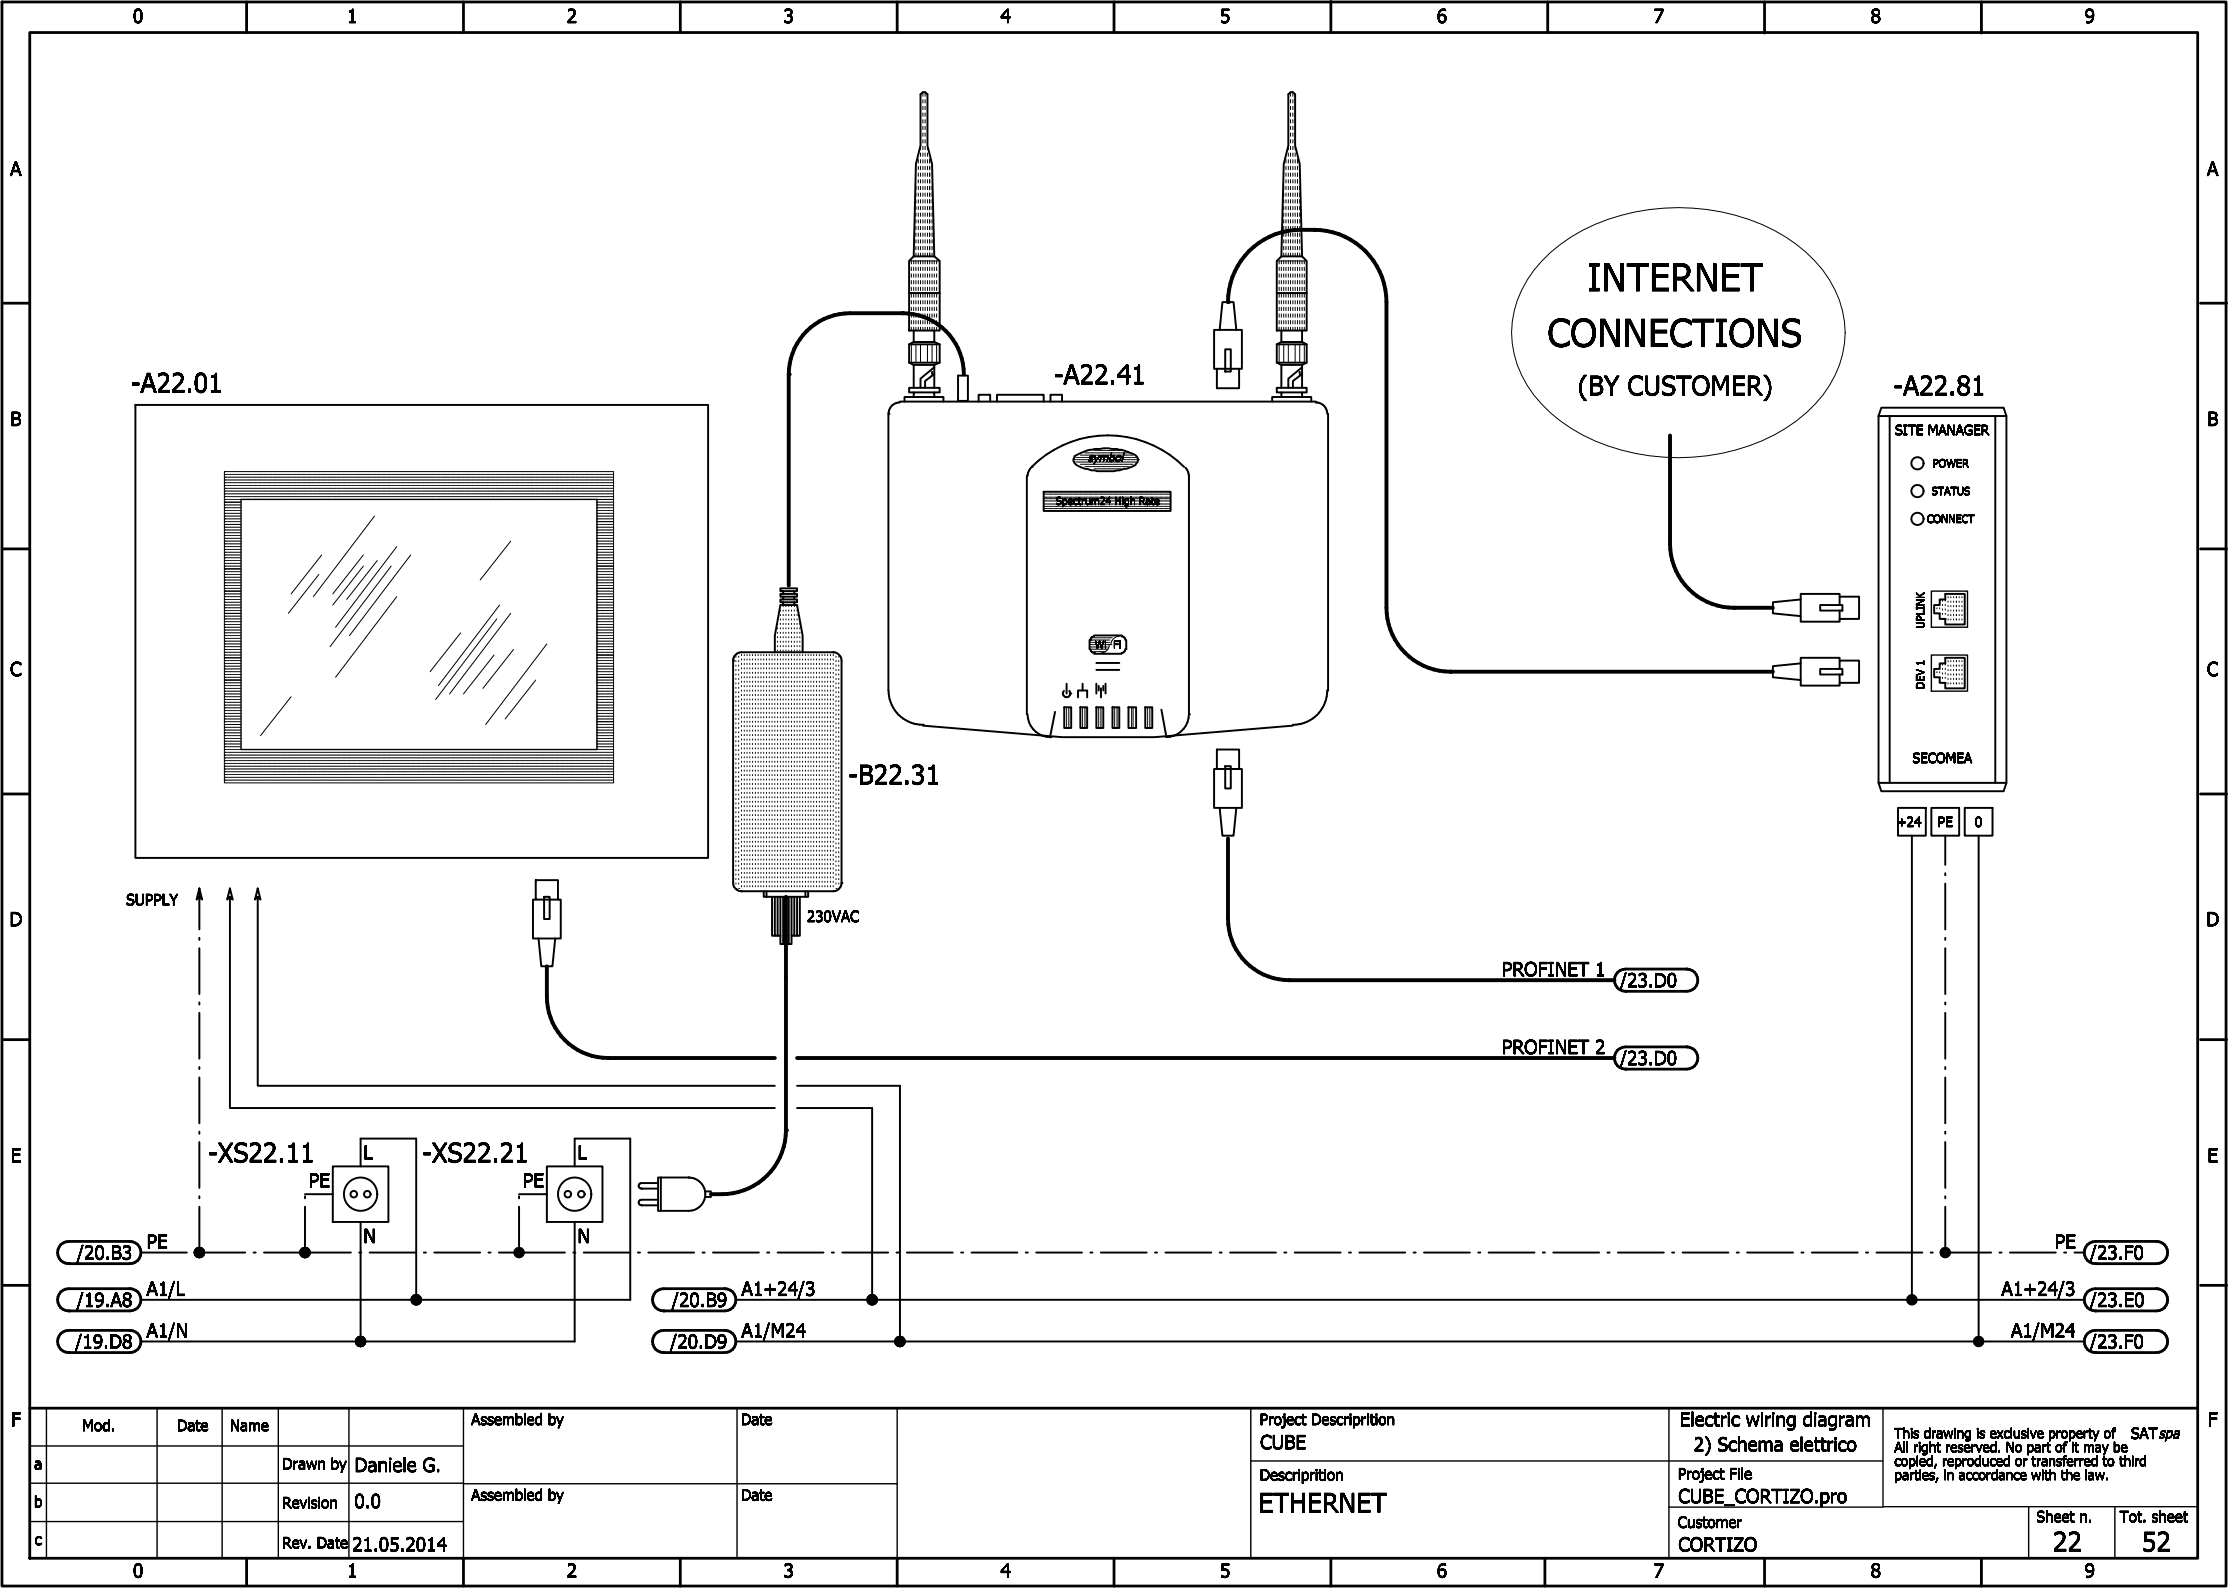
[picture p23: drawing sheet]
<svg xmlns="http://www.w3.org/2000/svg" width="401mm" height="286mm" viewBox="0 0 401 286" stroke-linecap="round" stroke-linejoin="round" font-family="sans-serif">
<defs><g id="words">
<g font-size="5">
<text x="285.5" y="52.4">INTERNET</text>
<text x="278.3" y="62.3">CONNECTIONS</text>
</g>
<g font-size="3.5">
<text x="23.6" y="70.6">-A22.01</text>
<text x="189.6" y="69.1">-A22.41</text>
<text x="283.8" y="71.1">(BY CUSTOMER)</text>
<text x="340.6" y="71.1">-A22.81</text>
<text x="152.6" y="141.1">-B22.31</text>
<text x="37.5" y="209.1">-XS22.11</text>
<text x="76" y="209.1">-XS22.21</text>
<text x="226.4" y="272.1">ETHERNET</text>
<text x="369.2" y="279.1">22</text>
<text x="385.2" y="279.1">52</text>
</g>
<g font-size="2.5">
<text x="23.9" y="4.1">0</text>
<text x="62.4" y="4.1">1</text>
<text x="101.9" y="4.1">2</text>
<text x="140.9" y="4.1">3</text>
<text x="179.9" y="4.1">4</text>
<text x="219.4" y="4.1">5</text>
<text x="258.4" y="4.1">6</text>
<text x="297.4" y="4.1">7</text>
<text x="336.4" y="4.1">8</text>
<text x="374.9" y="4.1">9</text>
<text x="1.8" y="31.6">A</text>
<text x="396.9" y="31.6">A</text>
<text x="1.9" y="76.6">B</text>
<text x="397" y="76.6">B</text>
<text x="1.8" y="121.6">C</text>
<text x="396.9" y="121.6">C</text>
<text x="1.7" y="166.6">D</text>
<text x="396.8" y="166.6">D</text>
<text x="270.1" y="175.6">PROFINET 1</text>
<text x="291.4" y="177.6">/23.D0</text>
<text x="270.1" y="189.6">PROFINET 2</text>
<text x="291.4" y="191.6">/23.D0</text>
<text x="1.9" y="209.1">E</text>
<text x="65.4" y="208.6">L</text>
<text x="103.9" y="208.6">L</text>
<text x="397" y="209.1">E</text>
<text x="55.5" y="213.6">PE</text>
<text x="94" y="213.6">PE</text>
<text x="13.8" y="226.6">/20.B3</text>
<text x="26.4" y="224.6">PE</text>
<text x="65.4" y="223.6">N</text>
<text x="103.9" y="223.6">N</text>
<text x="369.5" y="224.6">PE</text>
<text x="375.9" y="226.6">/23.F0</text>
<text x="26.4" y="233.1">A1/L</text>
<text x="133.4" y="233.1">A1+24/3</text>
<text x="360" y="233.1">A1+24/3</text>
<text x="13.8" y="235.1">/19.A8</text>
<text x="120.8" y="235.1">/20.B9</text>
<text x="375.9" y="235.1">/23.E0</text>
<text x="13.5" y="242.6">/19.D8</text>
<text x="26.4" y="240.6">A1/N</text>
<text x="120.5" y="242.6">/20.D9</text>
<text x="133.4" y="240.6">A1/M24</text>
<text x="361.7" y="240.6">A1/M24</text>
<text x="375.9" y="242.6">/23.F0</text>
<text x="2" y="256.6">F</text>
<text x="302.1" y="256.6">Electric wiring diagram</text>
<text x="397.1" y="256.6">F</text>
<text x="226.7" y="260.7">CUBE</text>
<text x="304.6" y="261.1">2) Schema elettrico</text>
<text x="63.8" y="264.8">Daniele G.</text>
<text x="63.8" y="271.3">0.0</text>
<text x="301.9" y="270.4">CUBE_CORTIZO.pro</text>
<text x="63.4" y="279.1">21.05.2014</text>
<text x="301.9" y="279.1">CORTIZO</text>
<text x="23.9" y="283.8">0</text>
<text x="62.4" y="283.8">1</text>
<text x="101.9" y="283.8">2</text>
<text x="140.9" y="283.8">3</text>
<text x="179.9" y="283.8">4</text>
<text x="219.4" y="283.8">5</text>
<text x="258.4" y="283.8">6</text>
<text x="297.4" y="283.8">7</text>
<text x="336.4" y="283.8">8</text>
<text x="374.9" y="283.8">9</text>
</g>
<g font-size="2">
<text x="22.7" y="162.9">SUPPLY</text>
<text x="145.1" y="165.9">230VAC</text>
<text x="14.8" y="257.5">Mod.</text>
<text x="31.8" y="257.5">Date</text>
<text x="41.4" y="257.5">Name</text>
<text x="84.8" y="256.4">Assembled by</text>
<text x="133.3" y="256.4">Date</text>
<text x="226.6" y="256.4">Project Descriprition</text>
<text x="383.3" y="258.9">SATspa</text>
<text x="6.2" y="264.4">a</text>
<text x="50.8" y="264.4">Drawn by</text>
<text x="84.8" y="270">Assembled by</text>
<text x="133.3" y="270">Date</text>
<text x="226.6" y="266.4">Descriprition</text>
<text x="301.8" y="266.1">Project File</text>
<text x="6.1" y="271.2">b</text>
<text x="50.8" y="271.3">Revision</text>
<text x="301.8" y="274.9">Customer</text>
<text x="366.3" y="273.9">Sheet n.</text>
<text x="381.3" y="273.9">Tot. sheet</text>
<text x="6.2" y="278">c</text>
<text x="50.8" y="278.5">Rev. Date</text>
</g>
<g font-size="1.8">
<text x="340.8" y="78.2">SITE MANAGER</text>
<text x="344" y="137.3">SECOMEA</text>
<text x="341.1" y="148.8">+24</text>
<text x="348.5" y="148.8">PE</text>
<text x="355.2" y="148.8">0</text>
<text x="340.7" y="258.8">This drawing is exclusive property of</text>
<text x="340.7" y="261.3">All right reserved. No part of it may be</text>
<text x="340.7" y="263.8">copied, reproduced or transferred to third</text>
<text x="340.7" y="266.3">parties, in accordance with the law.</text>
</g>
<text font-size="1.5" x="195.6" y="83.1">symbol</text>
<g font-size="1.4">
<text x="347.4" y="89.1">STATUS</text>
<text x="347.6" y="84.1">POWER</text>
<text x="189.9" y="90.8">Spectrum24 High Rate</text>
<text x="346.6" y="94.1">CONNECT</text>
<text x="346.1" y="113.1" transform="rotate(-90 346.1 113.1)">UPLINK</text>
<text x="196.9" y="116.7">Wi</text>
<text x="200.2" y="116.7">Fi</text>
<text x="346.1" y="124" transform="rotate(-90 346.1 124)">DEV 1</text>
</g>
</g></defs>
<g fill="none" stroke="#000" stroke-width=".35">
<path d="M163.5 52.7h5.5v6.8h-5.5zM163.5 52.7v-5.7l.8-.9h3.7l1 .9v5.7M164.3 46.1l.4-16.6 .9-3.3v-9.2l.4-.4h.4l.4 .4v9.2l.8 3.3 .4 16.6M164.3 59.5v2M168 59.5v2M219.4 59.4l.5-5h2l.5 5M229.6 52.7v-5.7l.9-.9h3.7l.8 .9v5.7M229.6 52.7h5.4v6.8h-5.4zM230.5 46.1l.4-16.6 .8-3.3v-9.2l.4-.4h.4l.4 .4v9.2l.9 3.3 .4 16.6M230.5 59.5v2M234.2 59.5v2M24.4 72.9h103v81.5h-103z"/>
<path d="M161.9 72.4a2.07 2.07 0 0 0-2.1 2.1v49.7a6.2 6.2 0 0 0 6.2 6.2M161.9 72.3h74.8M162.7 72.3v-.9h7v.9M163.5 62h5.5M163.5 65.2h5.5M164.3 71.4v-.8h3.7v.8M164.3 69.8v-4.1h3.7v4.1M164.3 70.6h-.8v-.8h5.5v.8h-1M164.3 65.7l-.8-.5v-3.2l.8-.5h3.7l1 .5v3.2l-1 .5M167.6 66.9v.4M168 67.3l-1.6 1.3v1.2M168 66.1l-2.4 2v1.7"/>
<path d="M172.3 67.6h1.8v4.5h-1.8zM176 72.3v-1.3h2.1v1.3M179.3 72.3v-1.3h8.4v1.3M188.9 72.3v-1.3h2.1v1.3M218.9 66.4h4v3.5h-4zM218.9 66.4h-.5v-7h5v7h-.5M220.4 62.9h1v4h-1zM228.8 72.3v-.9h7v.9M229.6 62h5.4M229.6 65.2h5.4M230.5 65.7l-.9-.5v-3.2l.9-.5h3.7l.8 .5v3.2l-.8 .5M230.5 70.6h-.9v-.8h5.4v.8h-.8"/>
<path d="M230.5 71.4v-.8h3.7v.8M230.5 69.8v-4.1h3.7v4.1M233.8 66.9v.4M234.2 67.3l-1.7 1.3v1.2M234.2 66.1l-2.5 2v1.7M236.7 72.4a2.04 2.04 0 0 1 2 2.1M238.9 74.5v49.7M337.9 74.9l.5-1.5h22l.5 1.5M337.9 74.9h23v66h-23zM339.9 74.9v66M358.9 74.9v66M184.7 85.6v42.9"/>
<path d="M185.4 84.2l-.4 .5-.2 .9M185.6 84a19.4 19.4 0 0 1 27.4 0M187.7 88.5h22.8v3.4h-22.8zM193.2 82.2l.4-.3a11.8 11.8 0 0 1 6.8-1.1 7.7 7.7 0 0 1 4.1 1.4l.3 .5-.3 .6a2.47 2.47 0 0 1-1.5 .9l-.9 .2a11.7 11.7 0 0 1-8.5-.7l-.4-.6a.47 .47 0 0 1 0-.7zM213.2 84.2l.5 .7 .1 .7M213.8 85.6v42.9a4.1 4.1 0 0 1-4.1 4.1M132.3 117.8l.7-.4h.4h16.5a1.54 1.54 0 0 1 1.5 1.5v40a1.54 1.54 0 0 1-1.5 1.5h-16.5a1.54 1.54 0 0 1-1.5-1.5v-40l.2-.8zM139.4 117.4v-3l1-5.5h3l1 5.5v3M140.9 106.4h2.5v-.5h-3v.5h.5v.5M140.9 108.9v-.5h-.5v-.5h3v.5h-.5v.5M140.9 107.4h2.5v-.5h-3v.5h.5v.5M140.9 108.4h2"/>
<path d="M142.9 106.4v.5M142.9 107.4v.5M196 115.2v1.6M196.1 116.8l.4 .6 .3 .1M196.8 114.5l-.6 .3-.1 .4M196.8 117.6h4.9M196.8 114.3h4.9M197.2 119.3h4.1M201.7 114.5l.6 .3 .1 .4M202.4 116.8l-.3 .6-.4 .1M202.6 115.2v1.6M323.9 119.4l-5 .5v2l5 .5"/>
<path d="M323.9 107.9l-5 .5v2l5 .4M327.4 108.9h4v1h-4zM330.9 118.9v-.6h-7v5.1h7v-.5M330.9 107.4v-.5h-7v5h7v-.5M330.9 108.9v-1.5h3.5v4h-3.5v-1.5M348.9 107.9h1v-1h3.5v5.5h-3.5v-1h-1v-1h-1v-1.5h1zM166 130.6l25 2h16.6l24.9-2M184.8 128.5a4.1 4.1 0 0 0 4.1 4.1M189.8 128.1l-.9 4.1M191.4 124.3a.67 .67 0 0 0 0 1 .67 .67 0 0 0 .9 0 .67 .67 0 0 0 0-1M191.4 127.3h1.3v3.7h-1.3zM191.8 123v1.8"/>
<path d="M193.9 125.5v-1.3h1.6v1.3M194.3 127.3h1.2v3.7h-1.2zM194.7 123v1.2M197.2 127.3h1.2v3.7h-1.2zM197.2 120.5h4.1M197.2 123v1.8M197.6 123.4v.8M198 123.8v1.7M198.4 123.4v.8M198.8 123v1.8M200.1 127.3h1.2v3.7h-1.2zM203 127.3h1.3v3.7h-1.3z"/>
<path d="M206 127.3h1.2v3.7h-1.2zM208.9 127.7l.8 4.5M218.9 138.4h-.5v7h5v-7h-.5M218.9 134.9h4v3.5h-4zM220.4 137.9h1v4h-1zM238.7 124.2a6.1 6.1 0 0 1-6.2 6.2M327.4 120.4h4v1h-4zM330.9 120.4v-1.5h3.5v4h-3.5v-1.5M347.9 120.4h1v-1h1v-1.1h3.5v5.5h-3.5v-.9h-1v-1h-1zM35.9 159.9l.5 2-.5-.6-.5 .6zM35.9 159.9v7.3M41.4 159.9l.5 2-.5-.6-.5 .6z"/>
<path d="M46.4 159.9l.5 2-.5-.6-.5 .6zM96.4 158.4h4v3.5h-4zM219.4 145.4l.5 5h2l.5-5M337.9 140.9l.5 1.5h22l.5-1.5M341.4 145.4h5v5h-5zM343.9 150.4v83.5M347.4 145.4h5v5h-5zM349.9 150.4v5.2M349.9 157.1v.4M349.9 159v8.2M353.4 145.4h5v5h-5zM355.9 150.4v91"/>
<path d="M35.9 168.7v.4M35.9 170.6v8.3M41.4 161.3v38.1h98M46.4 161.3v34.1h93M96.4 161.9h-.5v7h5v-7h-.5M96.9 168.9l.5 5h2l.5-5M97.9 161.3h1v4.1h-1zM137.4 160.4v.9h.5M137.9 160.4v.9h7.5v-.9M138.9 161.3v7.1h.5M139.4 161.3v7.1h.5M139.9 161.3v7.1h.5"/>
<path d="M140.4 161.3v8.6h.5M140.9 161.3v8.6h.5v-8.6M141.9 161.3v8.6h-.5M142.4 161.3v8.6h-.5M142.9 161.3v7.1h-.5M143.4 161.3v7.1h-.5M143.9 161.3v7.1h-.5M144.9 160.4v.9M349.9 168.7v.4M349.9 170.6v8.3M35.9 180.4v.3M35.9 182.2v8.3"/>
<path d="M35.9 192v.4M35.9 193.9v8.2M143.4 199.4h13.5v34.5M143.4 195.4h18.5v46M349.9 180.4v.3M349.9 182.2v8.3M349.9 192v.4M349.9 193.9v8.2M35.9 217.1v8.3h8.2M35.9 203.6v.4M35.9 205.5v8.2M35.9 215.2v.4"/>
<path d="M54.9 215.2v.4M54.9 217.1v8.3M54.9 214.9h5M59.9 209.8h10v10.1h-10zM64.9 209.8v-4.9h10v29M64.9 219.9v21.5M93.4 214.9h5M93.4 215.2v.4M93.4 217.1v8.3M98.4 209.8h10v10.1h-10zM103.4 209.8v-4.9h10v29h-88M103.4 219.9v21.5h-78"/>
<path d="M118.4 211.9h5.5a3 3 0 0 1 3 3 3 3 0 0 1-3 3h-5.5zM118.4 215.9h-3a.5 .5 0 0 0-.5 .5 .5 .5 0 0 0 .5 .5h3M118.4 212.9h-3a.5 .5 0 0 0-.5 .5 .5 .5 0 0 0 .5 .5h3M118.9 211.9v6M126.9 214.4h1v.9h-1M349.9 203.6v.4M349.9 205.5v8.2M349.9 215.2v.4M349.9 217.1v8.3M25.4 225.4h8.2M35.1 225.4h.4M45.6 225.4h.4"/>
<path d="M47.5 225.4h15.6M64.6 225.4h.4M66.5 225.4h8.2M76.2 225.4h.4M78.1 225.4h8.3M87.9 225.4h.3M89.7 225.4h11.9M103.1 225.4h.4M105 225.4h8.2M114.7 225.4h.4M116.6 225.4h8.3M126.4 225.4h.3"/>
<path d="M128.2 225.4h8.3M132.4 233.9h242.5M138 225.4h.4M139.9 225.4h8.2M149.6 225.4h.4M151.5 225.4h8.2M161.2 225.4h.4M163.1 225.4h8.3M172.9 225.4h.3M174.7 225.4h8.3M184.5 225.4h.4M186.4 225.4h8.2"/>
<path d="M196.1 225.4h.4M198 225.4h8.2M207.7 225.4h.4M209.6 225.4h8.3M219.4 225.4h.3M221.2 225.4h8.3M231 225.4h.4M232.9 225.4h8.2M242.6 225.4h.4M244.5 225.4h8.2M254.2 225.4h.4M256.1 225.4h8.3"/>
<path d="M265.9 225.4h.3M267.7 225.4h8.3M277.5 225.4h.4M279.4 225.4h8.2M289.1 225.4h.4M291 225.4h8.2M300.7 225.4h.4M302.6 225.4h8.3M312.4 225.4h.3M314.2 225.4h8.3M324 225.4h.4M325.9 225.4h8.2"/>
<path d="M335.6 225.4h.4M337.5 225.4h8.2M347.2 225.4h.4M349.1 225.4h9M359.6 225.4h.4M361.5 225.4h8.2M371.2 225.4h.4M373.1 225.4h1.8M132.4 241.4h242.5"/>
<circle cx="344.9" cy="88.4" r="1.1"/>
<circle cx="344.9" cy="93.4" r="1.1"/>
<circle cx="344.9" cy="83.4" r="1.1"/>
<circle cx="63.6" cy="214.9" r=".6"/>
<circle cx="64.9" cy="214.9" r="3"/>
<circle cx="66.1" cy="214.9" r=".6"/>
<circle cx="102.1" cy="214.9" r=".6"/>
<circle cx="103.4" cy="214.9" r="3"/>
<circle cx="104.6" cy="214.9" r=".6"/>
<circle cx="35.9" cy="225.4" r=".63"/>
<circle cx="35.9" cy="225.4" r=".88"/>
<circle cx="35.9" cy="225.4" r=".37"/>
<circle cx="54.9" cy="225.4" r=".63"/>
<circle cx="54.9" cy="225.4" r=".88"/>
<circle cx="54.9" cy="225.4" r=".37"/>
<circle cx="74.9" cy="233.9" r=".37"/>
<circle cx="74.9" cy="233.9" r=".62"/>
<circle cx="74.9" cy="233.9" r=".87"/>
<circle cx="93.4" cy="225.4" r=".88"/>
<circle cx="93.4" cy="225.4" r=".62"/>
<circle cx="93.4" cy="225.4" r=".38"/>
<circle cx="156.9" cy="233.9" r=".62"/>
<circle cx="156.9" cy="233.9" r=".87"/>
<circle cx="156.9" cy="233.9" r=".38"/>
<circle cx="343.9" cy="233.9" r=".63"/>
<circle cx="343.9" cy="233.9" r=".37"/>
<circle cx="343.9" cy="233.9" r=".87"/>
<circle cx="349.9" cy="225.4" r=".63"/>
<circle cx="349.9" cy="225.4" r=".88"/>
<circle cx="349.9" cy="225.4" r=".37"/>
<circle cx="64.9" cy="241.4" r=".87"/>
<circle cx="64.9" cy="241.4" r=".38"/>
<circle cx="64.9" cy="241.4" r=".63"/>
<circle cx="161.9" cy="241.4" r=".38"/>
<circle cx="161.9" cy="241.4" r=".63"/>
<circle cx="161.9" cy="241.4" r=".87"/>
<circle cx="355.9" cy="241.4" r=".63"/>
<circle cx="355.9" cy="241.4" r=".37"/>
<circle cx="355.9" cy="241.4" r=".87"/>
</g>
<g fill="#000">
<circle cx="162.4" cy="56.4" r=".35"/>
<circle cx="220.9" cy="54.4" r=".35"/>
<circle cx="236.4" cy="41.4" r=".35"/>
<circle cx="141.9" cy="67.4" r=".35"/>
<circle cx="159.8" cy="74.5" r=".17"/>
<circle cx="236.7" cy="72.4" r=".17"/>
<circle cx="185.6" cy="84" r=".17"/>
<circle cx="131.9" cy="118.9" r=".17"/>
<circle cx="149.9" cy="117.4" r=".17"/>
<circle cx="196.1" cy="115.2" r=".17"/>
<circle cx="196.8" cy="117.5" r=".17"/>
<circle cx="201.7" cy="114.5" r=".17"/>
<circle cx="202.4" cy="116.8" r=".17"/>
<circle cx="311.9" cy="109.4" r=".35"/>
<circle cx="166" cy="130.4" r=".17"/>
<circle cx="188.9" cy="132.6" r=".17"/>
<circle cx="192.5" cy="124.8" r=".17"/>
<circle cx="213.8" cy="128.5" r=".17"/>
<circle cx="238.7" cy="124.2" r=".17"/>
<circle cx="260.9" cy="120.9" r=".35"/>
<circle cx="151.4" cy="158.9" r=".17"/>
<circle cx="133.4" cy="160.4" r=".17"/>
<circle cx="231.9" cy="176.4" r=".35"/>
<circle cx="292.4" cy="178.4" r=".25"/>
<circle cx="303.4" cy="174.3" r=".25"/>
<circle cx="109.4" cy="190.4" r=".35"/>
<circle cx="292.4" cy="192.4" r=".25"/>
<circle cx="303.4" cy="188.4" r=".25"/>
<circle cx="115.4" cy="213.9" r=".17"/>
<circle cx="115.4" cy="216.9" r=".17"/>
<circle cx="123.9" cy="211.9" r=".17"/>
<circle cx="141.4" cy="203.4" r=".35"/>
<circle cx="12.4" cy="227.4" r=".25"/>
<circle cx="12.4" cy="235.9" r=".25"/>
<circle cx="23.4" cy="223.4" r=".25"/>
<circle cx="23.4" cy="231.9" r=".25"/>
<circle cx="23.4" cy="239.4" r=".25"/>
<circle cx="119.4" cy="235.9" r=".25"/>
<circle cx="130.4" cy="231.9" r=".25"/>
<circle cx="130.4" cy="239.4" r=".25"/>
<circle cx="376.9" cy="227.4" r=".25"/>
<circle cx="376.9" cy="235.9" r=".25"/>
<circle cx="387.9" cy="223.4" r=".25"/>
<circle cx="387.9" cy="239.4" r=".25"/>
<circle cx="387.9" cy="231.9" r=".25"/>
<circle cx="12.4" cy="243.3" r=".25"/>
<circle cx="119.4" cy="243.3" r=".25"/>
<circle cx="376.9" cy="243.3" r=".25"/>
</g>
<g fill="none" stroke="#000" stroke-width=".25">
<path d="M43.4 89.9h64v45h-64zM347.4 106.4h6.5v6.5h-6.5zM347.4 117.9h6.5v6.5h-6.5zM8.4 253.4v27M28.3 253.4v27M40 253.4v27M50.1 253.4v27M62.8 253.4v27M83.4 253.4v27M132.6 253.6v26.5M161.4 253.4v26.9M225 253.4v27"/>
<path d="M300.2 253.4v27M338.7 253.4v17.5M5.4 266.9h77.9M5.4 260.2h77.9M5.4 273.8h77.9M83.4 267h78M225 262.9h113.6M300.2 271.2h38.5M338.7 271.1h56.6M364.9 271v9.4M380.4 271v9.4"/>
</g>
<g fill="none" stroke="#000" stroke-width=".5">
<path d="M.4 .4h400v285h-400zM5.4 5.9h389.9v274.5h-389.9zM44.4 .4v5.5M83.4 .4v5.5M122.4 .4v5.5M161.4 .4v5.5M200.4 .4v5.5M239.4 .3v5.6M278.4 .4v5.5M317.4 .4v5.6M356.4 .4v5.6M.7 54.6h4.7"/>
<path d="M395.8 54.6h4.7M.7 98.8h4.7M395.8 98.8h4.7M.7 142.9h4.7M395.8 142.9h4.7M290.9 174.9l.9-.5 .6-.1h11a2 2 0 0 1 2 2.1 2 2 0 0 1-2 2h-11a2.02 2.02 0 0 1-1.9-1.3 2.02 2.02 0 0 1 .4-2.2zM.7 187h4.7M290.9 188.9l.9-.5h.6h11a2 2 0 0 1 2 2 2 2 0 0 1-2 2h-11a2.02 2.02 0 0 1-1.9-1.3 2.02 2.02 0 0 1 .4-2.2zM395.8 187h4.7M.7 231.3h4.7M10.9 223.9l.9-.5h.6h11a2 2 0 0 1 2 2 2 2 0 0 1-2 2h-11a2.02 2.02 0 0 1-1.9-1.3 2.02 2.02 0 0 1 .4-2.2zM10.9 232.4l.9-.5h.6h11a2 2 0 0 1 2 2 2 2 0 0 1-2 2h-11a2.02 2.02 0 0 1-1.9-1.3 2.02 2.02 0 0 1 .4-2.2z"/>
<path d="M10.9 239.9l.9-.5h.6h11a2 2 0 0 1 2 2 2 2 0 0 1-2 1.9h-11a2.01 2.01 0 0 1-1.9-1.2 2.01 2.01 0 0 1 .4-2.2zM117.9 232.4l.9-.5h.6h11a2 2 0 0 1 2 2 2 2 0 0 1-2 2h-11a2.02 2.02 0 0 1-1.9-1.3 2.02 2.02 0 0 1 .4-2.2zM117.9 239.9l.9-.5h.6h11a2 2 0 0 1 2 2 2 2 0 0 1-2 1.9h-11a2.01 2.01 0 0 1-1.9-1.2 2.01 2.01 0 0 1 .4-2.2zM375.4 223.9l.9-.5h.6h11a2 2 0 0 1 2 2 2 2 0 0 1-2 2h-11a2.02 2.02 0 0 1-1.9-1.3 2.02 2.02 0 0 1 .4-2.2zM375.4 232.4l.9-.5h.6h11a2 2 0 0 1 2 2 2 2 0 0 1-2 2h-11a2.02 2.02 0 0 1-1.9-1.3 2.02 2.02 0 0 1 .4-2.2zM375.4 239.9l.9-.5h.6h11a2 2 0 0 1 2 2 2 2 0 0 1-2 1.9h-11a2.01 2.01 0 0 1-1.9-1.2 2.01 2.01 0 0 1 .4-2.2zM395.8 231.3h4.7M5.4 253.4h389.9M44.4 280.4v4.9M83.4 280.4v5M122.4 280.4v5M161.4 280.4v5"/>
<path d="M200.4 280.4v5M239.4 280.6v4.8M277.9 280.4v5M317.4 280.5v4.9M356.4 280.5v4.9"/>
</g>
<g fill="none" stroke="#000" stroke-width=".18">
<path d="M166 16.6v.7M166 17.9v.6M166 19.1v.6M166.4 16.6v.7M166.4 17.9v.6M166.4 19.1v.6M232.1 16.6v.7M232.1 17.9v.6M232.1 19.1v.6M232.5 16.6v.7M232.5 17.9v.6M232.5 19.1v.6"/>
<path d="M164.7 33.5v.6M164.7 34.7v.6M164.7 35.9v.6M164.7 37.1v.6M164.7 38.3v.6M164.7 39.5v.6M165.2 28.7v.6M165.2 29.9v.6M165.2 31.1v.6M165.2 32.3v.6M165.2 33.5v.6M165.2 34.7v.6"/>
<path d="M165.2 35.9v.6M165.2 37.1v.6M165.2 38.3v.6M165.2 39.5v.6M165.6 26.2v.7M165.6 27.5v.6M165.6 28.7v.6M165.6 29.9v.6M165.6 31.1v.6M165.6 32.3v.6M165.6 33.5v.6M165.6 34.7v.6"/>
<path d="M165.6 35.9v.6M165.6 37.1v.6M165.6 38.3v.6M165.6 39.5v.6M166 20.3v.6M166 21.5v.6M166 22.7v.6M166 23.9v.6M166 25.1v.6M166 26.3v.6M166 27.5v.6M166 28.7v.6"/>
<path d="M166 29.9v.6M166 31.1v.6M166 32.3v.6M166 33.5v.6M166 34.7v.6M166 35.9v.6M166 37.1v.6M166 38.3v.6M166 39.5v.6M166.4 20.3v.6M166.4 21.5v.6M166.4 22.7v.6"/>
<path d="M166.4 23.9v.6M166.4 25.1v.6M166.4 26.3v.6M166.4 27.5v.6M166.4 28.7v.6M166.4 29.9v.6M166.4 31.1v.6M166.4 32.3v.6M166.4 33.5v.6M166.4 34.7v.6M166.4 35.9v.6M166.4 37.1v.6"/>
<path d="M166.4 38.3v.6M166.4 39.5v.6M166.8 26.2v.7M166.8 27.5v.6M166.8 28.7v.6M166.8 29.9v.6M166.8 31.1v.6M166.8 32.3v.6M166.8 33.5v.6M166.8 34.7v.6M166.8 35.9v.6M166.8 37.1v.6"/>
<path d="M166.8 38.3v.6M166.8 39.5v.6M167.2 28.7v.6M167.2 29.9v.6M167.2 31.1v.6M167.2 32.3v.6M167.2 33.5v.6M167.2 34.7v.6M167.2 35.9v.6M167.2 37.1v.6M167.2 38.3v.6M167.2 39.5v.6"/>
<path d="M167.6 33.5v.6M167.6 34.7v.6M167.6 35.9v.6M167.6 37.1v.6M167.6 38.3v.6M167.6 39.5v.6M230.9 33.5v.6M230.9 34.7v.6M230.9 35.9v.6M230.9 37.1v.6M230.9 38.3v.6M230.9 39.5v.6"/>
<path d="M231.3 28.7v.6M231.3 29.9v.6M231.3 31.1v.6M231.3 32.3v.6M231.3 33.5v.6M231.3 34.7v.6M231.3 35.9v.6M231.3 37.1v.6M231.3 38.3v.6M231.3 39.5v.6M231.7 26.2v.7M231.7 27.5v.6"/>
<path d="M231.7 28.7v.6M231.7 29.9v.6M231.7 31.1v.6M231.7 32.3v.6M231.7 33.5v.6M231.7 34.7v.6M231.7 35.9v.6M231.7 37.1v.6M231.7 38.3v.6M231.7 39.5v.6M232.1 20.3v.6M232.1 21.5v.6"/>
<path d="M232.1 22.7v.6M232.1 23.9v.6M232.1 25.1v.6M232.1 26.3v.6M232.1 27.5v.6M232.1 28.7v.6M232.1 29.9v.6M232.1 31.1v.6M232.1 32.3v.6M232.1 33.5v.6M232.1 34.7v.6M232.1 35.9v.6"/>
<path d="M232.1 37.1v.6M232.1 38.3v.6M232.1 39.5v.6M232.5 20.3v.6M232.5 21.5v.6M232.5 22.7v.6M232.5 23.9v.6M232.5 25.1v.6M232.5 26.3v.6M232.5 27.5v.6M232.5 28.7v.6M232.5 29.9v.6"/>
<path d="M232.5 31.1v.6M232.5 32.3v.6M232.5 33.5v.6M232.5 34.7v.6M232.5 35.9v.6M232.5 37.1v.6M232.5 38.3v.6M232.5 39.5v.6M232.9 26.2v.7M232.9 27.5v.6M232.9 28.7v.6M232.9 29.9v.6"/>
<path d="M232.9 31.1v.6M232.9 32.3v.6M232.9 33.5v.6M232.9 34.7v.6M232.9 35.9v.6M232.9 37.1v.6M232.9 38.3v.6M232.9 39.5v.6M233.4 28.7v.6M233.4 29.9v.6M233.4 31.1v.6M233.4 32.3v.6"/>
<path d="M233.4 33.5v.6M233.4 34.7v.6M233.4 35.9v.6M233.4 37.1v.6M233.4 38.3v.6M233.4 39.5v.6M233.8 33.5v.6M233.8 34.7v.6M233.8 35.9v.6M233.8 37.1v.6M233.8 38.3v.6M233.8 39.5v.6"/>
<path d="M163.5 47h5.5M163.9 46.9v.6M163.9 48.1v.6M163.9 49.3v.6M163.9 50.5v.6M163.9 51.7v.6M163.9 52.9v.6M163.9 54.1v.6M163.9 55.3v.6M163.9 56.5v.6M163.9 57.7v.6M163.9 58.9v.6"/>
<path d="M164.3 46.9v.6M164.3 48.1v.6M164.3 49.3v.6M164.3 50.5v.6M164.3 51.7v.6M164.3 52.9v.6M164.3 54.1v.6M164.3 55.3v.6M164.3 56.5v.6M164.3 57.7v.6M164.3 58.9v.6M164.7 40.7v.6"/>
<path d="M164.7 41.9v.6M164.7 43.1v.6M164.7 44.3v.6M164.7 45.5v.6M164.7 46.9v.6M164.7 48.1v.6M164.7 49.3v.6M164.7 50.5v.6M164.7 51.7v.6M164.7 52.9v.6M164.7 54.1v.6M164.7 55.3v.6"/>
<path d="M164.7 56.5v.6M164.7 57.7v.6M164.7 58.9v.6M165.2 40.7v.6M165.2 41.9v.6M165.2 43.1v.6M165.2 44.3v.6M165.2 45.5v.6M165.2 46.9v.6M165.2 48.1v.6M165.2 49.3v.6M165.2 50.5v.6"/>
<path d="M165.2 51.7v.6M165.2 52.9v.6M165.2 54.1v.6M165.2 55.3v.6M165.2 56.5v.6M165.2 57.7v.6M165.2 58.9v.6M165.6 40.7v.6M165.6 41.9v.6M165.6 43.1v.6M165.6 44.3v.6M165.6 45.5v.6"/>
<path d="M165.6 46.9v.6M165.6 48.1v.6M165.6 49.3v.6M165.6 50.5v.6M165.6 51.7v.6M165.6 52.9v.6M165.6 54.1v.6M165.6 55.3v.6M165.6 56.5v.6M165.6 57.7v.6M165.6 58.9v.6M166 40.7v.6"/>
<path d="M166 41.9v.6M166 43.1v.6M166 44.3v.6M166 45.5v.6M166 46.9v.6M166 48.1v.6M166 49.3v.6M166 50.5v.6M166 51.7v.6M166 52.9v.6M166 54.1v.6M166 55.3v.6"/>
<path d="M166 56.5v.6M166 57.7v.6M166 58.9v.6M166.4 40.7v.6M166.4 41.9v.6M166.4 43.1v.6M166.4 44.3v.6M166.4 45.5v.6M166.4 46.9v.6M166.4 48.1v.6M166.4 49.3v.6M166.4 50.5v.6"/>
<path d="M166.4 51.7v.6M166.4 52.9v.6M166.4 54.1v.6M166.4 55.3v.6M166.4 56.5v.6M166.4 57.7v.6M166.4 58.9v.6M166.8 40.7v.6M166.8 41.9v.6M166.8 43.1v.6M166.8 44.3v.6M166.8 45.5v.6"/>
<path d="M166.8 46.9v.6M166.8 48.1v.6M166.8 49.3v.6M166.8 50.5v.6M166.8 51.7v.6M166.8 52.9v.6M166.8 54.1v.6M166.8 55.3v.6M166.8 56.5v.6M166.8 57.7v.6M166.8 58.9v.6M167.2 40.7v.6"/>
<path d="M167.2 41.9v.6M167.2 43.1v.6M167.2 44.3v.6M167.2 45.5v.6M167.2 46.9v.6M167.2 48.1v.6M167.2 49.3v.6M167.2 50.5v.6M167.2 51.7v.6M167.2 52.9v.6M167.2 54.1v.6M167.2 55.3v.6"/>
<path d="M167.2 56.5v.6M167.2 57.7v.6M167.2 58.9v.6M167.6 40.7v.6M167.6 41.9v.6M167.6 43.1v.6M167.6 44.3v.6M167.6 45.5v.6M167.6 46.9v.6M167.6 48.1v.6M167.6 49.3v.6M167.6 50.5v.6"/>
<path d="M167.6 51.7v.6M167.6 52.9v.6M167.6 54.1v.6M167.6 55.3v.6M167.6 56.5v.6M167.6 57.7v.6M167.6 58.9v.6M168 46.9v.6M168 48.1v.6M168 49.3v.6M168 50.5v.6M168 51.7v.6"/>
<path d="M168 52.9v.6M168 54.1v.6M168 55.3v.6M168 56.5v.6M168 57.7v.6M168 58.9v.6M168.5 46.9v.6M168.5 48.1v.6M168.5 49.3v.6M168.5 50.5v.6M168.5 51.7v.6M168.5 52.9v.6"/>
<path d="M168.5 54.1v.6M168.5 55.3v.6M168.5 56.5v.6M168.5 57.7v.6M168.5 58.9v.6M229.6 47h5.4M230.1 46.9v.6M230.1 48.1v.6M230.1 49.3v.6M230.1 50.5v.6M230.1 51.7v.6M230.1 52.9v.6"/>
<path d="M230.1 54.1v.6M230.1 55.3v.6M230.1 56.5v.6M230.1 57.7v.6M230.1 58.9v.6M230.5 46.9v.6M230.5 48.1v.6M230.5 49.3v.6M230.5 50.5v.6M230.5 51.7v.6M230.5 52.9v.6M230.5 54.1v.6"/>
<path d="M230.5 55.3v.6M230.5 56.5v.6M230.5 57.7v.6M230.5 58.9v.6M230.9 40.7v.6M230.9 41.9v.6M230.9 43.1v.6M230.9 44.3v.6M230.9 45.5v.6M230.9 46.9v.6M230.9 48.1v.6M230.9 49.3v.6"/>
<path d="M230.9 50.5v.6M230.9 51.7v.6M230.9 52.9v.6M230.9 54.1v.6M230.9 55.3v.6M230.9 56.5v.6M230.9 57.7v.6M230.9 58.9v.6M231.3 40.7v.6M231.3 41.9v.6M231.3 43.1v.6M231.3 44.3v.6"/>
<path d="M231.3 45.5v.6M231.3 46.9v.6M231.3 48.1v.6M231.3 49.3v.6M231.3 50.5v.6M231.3 51.7v.6M231.3 52.9v.6M231.3 54.1v.6M231.3 55.3v.6M231.3 56.5v.6M231.3 57.7v.6M231.3 58.9v.6"/>
<path d="M231.7 40.7v.6M231.7 41.9v.6M231.7 43.1v.6M231.7 44.3v.6M231.7 45.5v.6M231.7 46.9v.6M231.7 48.1v.6M231.7 49.3v.6M231.7 50.5v.6M231.7 51.7v.6M231.7 52.9v.6M231.7 54.1v.6"/>
<path d="M231.7 55.3v.6M231.7 56.5v.6M231.7 57.7v.6M231.7 58.9v.6M232.1 40.7v.6M232.1 41.9v.6M232.1 43.1v.6M232.1 44.3v.6M232.1 45.5v.6M232.1 46.9v.6M232.1 48.1v.6M232.1 49.3v.6"/>
<path d="M232.1 50.5v.6M232.1 51.7v.6M232.1 52.9v.6M232.1 54.1v.6M232.1 55.3v.6M232.1 56.5v.6M232.1 57.7v.6M232.1 58.9v.6M232.5 40.7v.6M232.5 41.9v.6M232.5 43.1v.6M232.5 44.3v.6"/>
<path d="M232.5 45.5v.6M232.5 46.9v.6M232.5 48.1v.6M232.5 49.3v.6M232.5 50.5v.6M232.5 51.7v.6M232.5 52.9v.6M232.5 54.1v.6M232.5 55.3v.6M232.5 56.5v.6M232.5 57.7v.6M232.5 58.9v.6"/>
<path d="M232.9 40.7v.6M232.9 41.9v.6M232.9 43.1v.6M232.9 44.3v.6M232.9 45.5v.6M232.9 46.9v.6M232.9 48.1v.6M232.9 49.3v.6M232.9 50.5v.6M232.9 51.7v.6M232.9 52.9v.6M232.9 54.1v.6"/>
<path d="M232.9 55.3v.6M232.9 56.5v.6M232.9 57.7v.6M232.9 58.9v.6M233.4 40.7v.6M233.4 41.9v.6M233.4 43.1v.6M233.4 44.3v.6M233.4 45.5v.6M233.4 46.9v.6M233.4 48.1v.6M233.4 49.3v.6"/>
<path d="M233.4 50.5v.6M233.4 51.7v.6M233.4 52.9v.6M233.4 54.1v.6M233.4 55.3v.6M233.4 56.5v.6M233.4 57.7v.6M233.4 58.9v.6M233.8 40.7v.6M233.8 41.9v.6M233.8 43.1v.6M233.8 44.3v.6"/>
<path d="M233.8 45.5v.6M233.8 46.9v.6M233.8 48.1v.6M233.8 49.3v.6M233.8 50.5v.6M233.8 51.7v.6M233.8 52.9v.6M233.8 54.1v.6M233.8 55.3v.6M233.8 56.5v.6M233.8 57.7v.6M233.8 58.9v.6"/>
<path d="M234.2 46.9v.6M234.2 48.1v.6M234.2 49.3v.6M234.2 50.5v.6M234.2 51.7v.6M234.2 52.9v.6M234.2 54.1v.6M234.2 55.3v.6M234.2 56.5v.6M234.2 57.7v.6M234.2 58.9v.6M234.6 46.9v.6"/>
<path d="M234.6 48.1v.6M234.6 49.3v.6M234.6 50.5v.6M234.6 51.7v.6M234.6 52.9v.6M234.6 54.1v.6M234.6 55.3v.6M234.6 56.5v.6M234.6 57.7v.6M234.6 58.9v.6M277.3 47a33 33 0 0 1 22-9.5 36.4 36.4 0 0 1 23.8 6.5 20.4 20.4 0 0 1 8.8 15.9 19.7 19.7 0 0 1-7.1 14.4 35.2 35.2 0 0 1-25.5 8 33 33 0 0 1-22-9.6 17.9 17.9 0 0 1-3.6-20.5l1-1.8 1.2-1.8zM163.9 62v3.2"/>
<path d="M164.7 62v3.2M165.6 62v3.2M166.8 62v3.2M167.6 62v3.2M168.5 62v3.2M230.1 62v3.2M230.9 62v3.2M231.7 62v3.2M232.9 62v3.2M233.8 62v3.2M234.6 62v3.2M40.4 89.4h.1"/>
<path d="M40.4 92.4h.1M40.4 91.9h.1M40.4 93.4h.1M40.4 92.9h.1M40.4 91.4h.1M40.4 90.3h.1M40.4 89.9h.1M40.4 90.9h.1M40.4 84.9h70v56h-70zM40.4 85.4h.1M40.4 88.3h.1M40.4 88.9h.1"/>
<path d="M40.4 87.9h.1M40.4 86.4h.1M40.4 85.9h.1M40.4 87.4h.1M40.4 86.9h.1M40.4 98.4h.1M40.4 96.4h.1M40.4 95.8h.1M40.4 97.4h.1M40.4 96.9h.1M40.4 95.4h.1M40.4 94.4h.1"/>
<path d="M40.4 93.9h.1M40.4 94.9h.1M40.4 97.8h.1M40.4 99.4h.1M40.4 98.9h.1M40.4 99.9h.1M40.5 95.8h.1M40.5 95.4h.1M40.5 96.9h.1M40.5 96.4h.1M40.5 94.9h.1M40.5 93.9h.1"/>
<path d="M40.5 93.4h.1M40.5 94.4h.1M40.5 97.4h.1M40.5 98.9h.1M40.5 98.4h.1M40.5 99.9h.1M40.5 99.4h.1M40.5 92.9h.1M40.5 91.4h.1M40.5 90.9h.1M40.5 92.4h.1M40.5 91.9h.1"/>
<path d="M40.5 90.3h.1M40.5 89.9h.1M40.5 89.4h.1M40.5 85.4h.1M40.5 88.3h.1M40.5 88.9h.1M40.5 87.9h.1M40.5 86.4h.1M40.5 85.9h.1M40.5 87.4h.1M40.5 86.9h.1M40.5 97.8h.1"/>
<path d="M40.6 95.8h.1M40.6 95.4h.1M40.6 96.9h.1M40.6 96.4h.1M40.6 94.9h.1M40.6 93.9h.1M40.6 93.4h.1M40.6 94.4h.1M40.6 97.4h.1M40.6 98.9h.1M40.6 98.4h.1M40.6 99.9h.1"/>
<path d="M40.6 99.4h.1M40.6 92.9h.1M40.6 91.4h.1M40.6 90.9h.1M40.6 92.4h.1M40.6 91.9h.1M40.6 90.3h.1M40.6 89.9h.1M40.6 89.4h.1M40.6 85.4h.1M40.6 88.3h.1M40.6 88.9h.1"/>
<path d="M40.6 87.9h.1M40.6 86.4h.1M40.6 85.9h.1M40.6 87.4h.1M40.6 86.9h.1M40.6 97.8h.1M40.7 95.8h.1M40.7 95.4h.1M40.7 96.9h.1M40.7 96.4h.1M40.7 94.9h.1M40.7 93.9h.1"/>
<path d="M40.7 93.4h.1M40.7 94.4h.1M40.7 97.4h.1M40.7 98.9h.1M40.7 98.4h.1M40.7 99.9h.1M40.7 99.4h.1M40.7 92.9h.1M40.7 91.4h.1M40.7 90.9h.1M40.7 92.4h.1M40.7 91.9h.1"/>
<path d="M40.7 90.3h.1M40.7 89.9h.1M40.7 89.4h.1M40.7 85.4h.1M40.7 88.3h.1M40.7 88.9h.1M40.7 87.9h.1M40.7 86.4h.1M40.7 85.9h.1M40.7 87.4h.1M40.7 86.9h.1M40.7 97.8h.1"/>
<path d="M40.8 95.8h.1M40.8 95.4h.1M40.8 96.9h.1M40.8 96.4h.1M40.8 94.9h.1M40.8 93.9h.1M40.8 93.4h.1M40.8 94.4h.1M40.8 97.4h.1M40.8 98.9h.1M40.8 98.4h.1M40.8 99.9h.1"/>
<path d="M40.8 99.4h.1M40.8 92.9h.1M40.8 91.4h.1M40.8 90.9h.1M40.8 92.4h.1M40.8 91.9h.1M40.8 90.3h.1M40.8 89.9h.1M40.8 89.4h.1M40.8 85.4h.1M40.8 88.3h.1M40.8 88.9h.1"/>
<path d="M40.8 87.9h.1M40.8 86.4h.1M40.8 85.9h.1M40.8 87.4h.1M40.8 86.9h.1M40.8 97.8h.1M40.9 95.8h.1M40.9 95.4h.1M40.9 96.9h.1M40.9 96.4h.1M40.9 94.9h.1M40.9 93.9h.1"/>
<path d="M40.9 93.4h.1M40.9 94.4h.1M40.9 97.4h.1M40.9 98.9h.1M40.9 98.4h.1M40.9 99.9h.1M40.9 99.4h.1M40.9 92.9h.1M40.9 91.4h.1M40.9 90.9h.1M40.9 92.4h.1M40.9 91.9h.1"/>
<path d="M40.9 90.3h.1M40.9 89.9h.1M40.9 89.4h.1M40.9 85.4h.1M40.9 88.3h.1M40.9 88.9h.1M40.9 87.9h.1M40.9 86.4h.1M40.9 85.9h.1M40.9 87.4h.1M40.9 86.9h.1M40.9 97.8h.1"/>
<path d="M41 95.8h.1M41 95.4h.1M41 96.9h.1M41 96.4h.1M41 94.9h.1M41 93.9h.1M41 93.4h.1M41 94.4h.1M41 97.4h.1M41 98.9h.1M41 98.4h.1M41 99.9h.1"/>
<path d="M41 99.4h.1M41 92.9h.1M41 91.4h.1M41 90.9h.1M41 92.4h.1M41 91.9h.1M41 90.3h.1M41 89.9h.1M41 89.4h.1M41 85.4h.1M41 88.3h.1M41 88.9h.1"/>
<path d="M41 87.9h.1M41 86.4h.1M41 85.9h.1M41 87.4h.1M41 86.9h.1M41 97.8h.1M41.1 95.8h.1M41.1 95.4h.1M41.1 96.9h.1M41.1 96.4h.1M41.1 94.9h.1M41.1 93.9h.1"/>
<path d="M41.1 93.4h.1M41.1 94.4h.1M41.1 97.4h.1M41.1 98.9h.1M41.1 98.4h.1M41.1 99.9h.1M41.1 99.4h.1M41.1 92.9h.1M41.1 91.4h.1M41.1 90.9h.1M41.1 92.4h.1M41.1 91.9h.1"/>
<path d="M41.1 90.3h.1M41.1 89.9h.1M41.1 89.4h.1M41.1 85.4h.1M41.1 88.3h.1M41.1 88.9h.1M41.1 87.9h.1M41.1 86.4h.1M41.1 85.9h.1M41.1 87.4h.1M41.1 86.9h.1M41.1 97.8h.1"/>
<path d="M41.2 95.8h.1M41.2 95.4h.1M41.2 96.9h.1M41.2 96.4h.1M41.2 94.9h.1M41.2 93.9h.1M41.2 93.4h.1M41.2 94.4h.1M41.2 97.4h.1M41.2 98.9h.1M41.2 98.4h.1M41.2 99.9h.1"/>
<path d="M41.2 99.4h.1M41.2 92.9h.1M41.2 91.4h.1M41.2 90.9h.1M41.2 92.4h.1M41.2 91.9h.1M41.2 90.3h.1M41.2 89.9h.1M41.2 89.4h.1M41.2 85.4h.1M41.2 88.3h.1M41.2 88.9h.1"/>
<path d="M41.2 87.9h.1M41.2 86.4h.1M41.2 85.9h.1M41.2 87.4h.1M41.2 86.9h.1M41.2 97.8h.1M41.3 95.8h.1M41.3 95.4h.1M41.3 96.9h.1M41.3 96.4h.1M41.3 94.9h.1M41.3 93.9h.1"/>
<path d="M41.3 93.4h.1M41.3 94.4h.1M41.3 97.4h.1M41.3 98.9h.1M41.3 98.4h.1M41.3 99.9h.1M41.3 99.4h.1M41.3 92.9h.1M41.3 91.4h.1M41.3 90.9h.1M41.3 92.4h.1M41.3 91.9h.1"/>
<path d="M41.3 90.3h.1M41.3 89.9h.1M41.3 89.4h.1M41.3 85.4h.1M41.3 88.3h.1M41.3 88.9h.1M41.3 87.9h.1M41.3 86.4h.1M41.3 85.9h.1M41.3 87.4h.1M41.3 86.9h.1M41.3 97.8h.1"/>
<path d="M41.4 95.8h.1M41.4 95.4h.1M41.4 96.9h.1M41.4 96.4h.1M41.4 94.9h.1M41.4 93.9h.1M41.4 93.4h.1M41.4 94.4h.1M41.4 97.4h.1M41.4 98.9h.1M41.4 98.4h.1M41.4 99.9h.1"/>
<path d="M41.4 99.4h.1M41.4 92.9h.1M41.4 91.4h.1M41.4 90.9h.1M41.4 92.4h.1M41.4 91.9h.1M41.4 90.3h.1M41.4 89.9h.1M41.4 89.4h.1M41.4 85.4h.1M41.4 88.3h.1M41.4 88.9h.1"/>
<path d="M41.4 87.9h.1M41.4 86.4h.1M41.4 85.9h.1M41.4 87.4h.1M41.4 86.9h.1M41.4 97.8h.1M41.5 95.8h.1M41.5 95.4h.1M41.5 96.9h.1M41.5 96.4h.1M41.5 94.9h.1M41.5 93.9h.1"/>
<path d="M41.5 93.4h.1M41.5 94.4h.1M41.5 97.4h.1M41.5 98.9h.1M41.5 98.4h.1M41.5 99.9h.1M41.5 99.4h.1M41.5 92.9h.1M41.5 91.4h.1M41.5 90.9h.1M41.5 92.4h.1M41.5 91.9h.1"/>
<path d="M41.5 90.3h.1M41.5 89.9h.1M41.5 89.4h.1M41.5 85.4h.1M41.5 88.3h.1M41.5 88.9h.1M41.5 87.9h.1M41.5 86.4h.1M41.5 85.9h.1M41.5 87.4h.1M41.5 86.9h.1M41.5 97.8h.1"/>
<path d="M41.6 95.8h.1M41.6 95.4h.1M41.6 96.9h.1M41.6 96.4h.1M41.6 94.9h.1M41.6 93.9h.1M41.6 93.4h.1M41.6 94.4h.1M41.6 97.4h.1M41.6 98.9h.1M41.6 98.4h.1M41.6 99.9h.1"/>
<path d="M41.6 99.4h.1M41.6 92.9h.1M41.6 91.4h.1M41.6 90.9h.1M41.6 92.4h.1M41.6 91.9h.1M41.6 90.3h.1M41.6 89.9h.1M41.6 89.4h.1M41.6 85.4h.1M41.6 88.3h.1M41.6 88.9h.1"/>
<path d="M41.6 87.9h.1M41.6 86.4h.1M41.6 85.9h.1M41.6 87.4h.1M41.6 86.9h.1M41.6 97.8h.1M41.7 95.8h.1M41.7 95.4h.1M41.7 96.9h.1M41.7 96.4h.1M41.7 94.9h.1M41.7 93.9h.1"/>
<path d="M41.7 93.4h.1M41.7 94.4h.1M41.7 97.4h.1M41.7 98.9h.1M41.7 98.4h.1M41.7 99.9h.1M41.7 99.4h.1M41.7 92.9h.1M41.7 91.4h.1M41.7 90.9h.1M41.7 92.4h.1M41.7 91.9h.1"/>
<path d="M41.7 90.3h.1M41.7 89.9h.1M41.7 89.4h.1M41.7 85.4h.1M41.7 88.3h.1M41.7 88.9h.1M41.7 87.9h.1M41.7 86.4h.1M41.7 85.9h.1M41.7 87.4h.1M41.7 86.9h.1M41.7 97.8h.1"/>
<path d="M41.8 95.8h.1M41.8 95.4h.1M41.8 96.9h.1M41.8 96.4h.1M41.8 94.9h.1M41.8 93.9h.1M41.8 93.4h.1M41.8 94.4h.1M41.8 97.4h.1M41.8 98.9h.1M41.8 98.4h.1M41.8 99.9h.1"/>
<path d="M41.8 99.4h.1M41.8 92.9h.1M41.8 91.4h.1M41.8 90.9h.1M41.8 92.4h.1M41.8 91.9h.1M41.8 90.3h.1M41.8 89.9h.1M41.8 89.4h.1M41.8 85.4h.1M41.8 88.3h.1M41.8 88.9h.1"/>
<path d="M41.8 87.9h.1M41.8 86.4h.1M41.8 85.9h.1M41.8 87.4h.1M41.8 86.9h.1M41.8 97.8h.1M41.9 95.8h.1M41.9 95.4h.1M41.9 96.9h.1M41.9 96.4h.1M41.9 94.9h.1M41.9 93.9h.1"/>
<path d="M41.9 93.4h.1M41.9 94.4h.1M41.9 97.4h.1M41.9 98.9h.1M41.9 98.4h.1M41.9 99.9h.1M41.9 99.4h.1M41.9 92.9h.1M41.9 91.4h.1M41.9 90.9h.1M41.9 92.4h.1M41.9 91.9h.1"/>
<path d="M41.9 90.3h.1M41.9 89.9h.1M41.9 89.4h.1M41.9 85.4h.1M41.9 88.3h.1M41.9 88.9h.1M41.9 87.9h.1M41.9 86.4h.1M41.9 85.9h.1M41.9 87.4h.1M41.9 86.9h.1M41.9 97.8h.1"/>
<path d="M42 95.8h.1M42 95.4h.1M42 96.9h.1M42 96.4h.1M42 94.9h.1M42 93.9h.1M42 93.4h.1M42 94.4h.1M42 97.4h.1M42 98.9h.1M42 98.4h.1M42 99.9h.1"/>
<path d="M42 99.4h.1M42 92.9h.1M42 91.4h.1M42 90.9h.1M42 92.4h.1M42 91.9h.1M42 90.3h.1M42 89.9h.1M42 89.4h.1M42 85.4h.1M42 88.3h.1M42 88.9h.1"/>
<path d="M42 87.9h.1M42 86.4h.1M42 85.9h.1M42 87.4h.1M42 86.9h.1M42 97.8h.1M42.1 95.8h.1M42.1 95.4h.1M42.1 96.9h.1M42.1 96.4h.1M42.1 94.9h.1M42.1 93.9h.1"/>
<path d="M42.1 93.4h.1M42.1 94.4h.1M42.1 97.4h.1M42.1 98.9h.1M42.1 98.4h.1M42.1 99.9h.1M42.1 99.4h.1M42.1 92.9h.1M42.1 91.4h.1M42.1 90.9h.1M42.1 92.4h.1M42.1 91.9h.1"/>
<path d="M42.1 90.3h.1M42.1 89.9h.1M42.1 89.4h.1M42.1 85.4h.1M42.1 88.3h.1M42.1 88.9h.1M42.1 87.9h.1M42.1 86.4h.1M42.1 85.9h.1M42.1 87.4h.1M42.1 86.9h.1M42.1 97.8h.1"/>
<path d="M42.2 95.8h.1M42.2 95.4h.1M42.2 96.9h.1M42.2 96.4h.1M42.2 94.9h.1M42.2 93.9h.1M42.2 93.4h.1M42.2 94.4h.1M42.2 97.4h.1M42.2 98.9h.1M42.2 98.4h.1M42.2 99.9h.1"/>
<path d="M42.2 99.4h.1M42.2 92.9h.1M42.2 91.4h.1M42.2 90.9h.1M42.2 92.4h.1M42.2 91.9h.1M42.2 90.3h.1M42.2 89.9h.1M42.2 89.4h.1M42.2 85.4h.1M42.2 88.3h.1M42.2 88.9h.1"/>
<path d="M42.2 87.9h.1M42.2 86.4h.1M42.2 85.9h.1M42.2 87.4h.1M42.2 86.9h.1M42.2 97.8h.1M42.3 95.8h.1M42.3 95.4h.1M42.3 96.9h.1M42.3 96.4h.1M42.3 94.9h.1M42.3 93.9h.1"/>
<path d="M42.3 93.4h.1M42.3 94.4h.1M42.3 97.4h.1M42.3 98.9h.1M42.3 98.4h.1M42.3 99.9h.1M42.3 99.4h.1M42.3 92.9h.1M42.3 91.4h.1M42.3 90.9h.1M42.3 92.4h.1M42.3 91.9h.1"/>
<path d="M42.3 90.3h.1M42.3 89.9h.1M42.3 89.4h.1M42.3 85.4h.1M42.3 88.3h.1M42.3 88.9h.1M42.3 87.9h.1M42.3 86.4h.1M42.3 85.9h.1M42.3 87.4h.1M42.3 86.9h.1M42.3 97.8h.1"/>
<path d="M42.4 95.8h.1M42.4 95.4h.1M42.4 96.9h.1M42.4 96.4h.1M42.4 94.9h.1M42.4 93.9h.1M42.4 93.4h.1M42.4 94.4h.1M42.4 97.4h.1M42.4 98.9h.1M42.4 98.4h.1M42.4 99.9h.1"/>
<path d="M42.4 99.4h.1M42.4 92.9h.1M42.4 91.4h.1M42.4 90.9h.1M42.4 92.4h.1M42.4 91.9h.1M42.4 90.3h.1M42.4 89.9h.1M42.4 89.4h.1M42.4 85.4h.1M42.4 88.3h.1M42.4 88.9h.1"/>
<path d="M42.4 87.9h.1M42.4 86.4h.1M42.4 85.9h.1M42.4 87.4h.1M42.4 86.9h.1M42.4 97.8h.1M42.5 95.8h.1M42.5 95.4h.1M42.5 96.9h.1M42.5 96.4h.1M42.5 94.9h.1M42.5 93.9h.1"/>
<path d="M42.5 93.4h.1M42.5 94.4h.1M42.5 97.4h.1M42.5 98.9h.1M42.5 98.4h.1M42.5 99.9h.1M42.5 99.4h.1M42.5 92.9h.1M42.5 91.4h.1M42.5 90.9h.1M42.5 92.4h.1M42.5 91.9h.1"/>
<path d="M42.5 90.3h.1M42.5 89.9h.1M42.5 89.4h.1M42.5 85.4h.1M42.5 88.3h.1M42.5 88.9h.1M42.5 87.9h.1M42.5 86.4h.1M42.5 85.9h.1M42.5 87.4h.1M42.5 86.9h.1M42.5 97.8h.1"/>
<path d="M42.6 95.8h.1M42.6 95.4h.1M42.6 96.9h.1M42.6 96.4h.1M42.6 94.9h.1M42.6 93.9h.1M42.6 93.4h.1M42.6 94.4h.1M42.6 97.4h.1M42.6 98.9h.1M42.6 98.4h.1M42.6 99.9h.1"/>
<path d="M42.6 99.4h.1M42.6 92.9h.1M42.6 91.4h.1M42.6 90.9h.1M42.6 92.4h.1M42.6 91.9h.1M42.6 90.3h.1M42.6 89.9h.1M42.6 89.4h.1M42.6 85.4h.1M42.6 88.3h.1M42.6 88.9h.1"/>
<path d="M42.6 87.9h.1M42.6 86.4h.1M42.6 85.9h.1M42.6 87.4h.1M42.6 86.9h.1M42.6 97.8h.1M42.7 95.8h.1M42.7 95.4h.1M42.7 96.9h.1M42.7 96.4h.1M42.7 94.9h.1M42.7 93.9h.1"/>
<path d="M42.7 93.4h.1M42.7 94.4h.1M42.7 97.4h.1M42.7 98.9h.1M42.7 98.4h.1M42.7 99.9h.1M42.7 99.4h.1M42.7 92.9h.1M42.7 91.4h.1M42.7 90.9h.1M42.7 92.4h.1M42.7 91.9h.1"/>
<path d="M42.7 90.3h.1M42.7 89.9h.1M42.7 89.4h.1M42.7 85.4h.1M42.7 88.3h.1M42.7 88.9h.1M42.7 87.9h.1M42.7 86.4h.1M42.7 85.9h.1M42.7 87.4h.1M42.7 86.9h.1M42.7 97.8h.1"/>
<path d="M42.8 95.8h.1M42.8 95.4h.1M42.8 96.9h.1M42.8 96.4h.1M42.8 94.9h.1M42.8 93.9h.1M42.8 93.4h.1M42.8 94.4h.1M42.8 97.4h.1M42.8 98.9h.1M42.8 98.4h.1M42.8 99.9h.1"/>
<path d="M42.8 99.4h.1M42.8 92.9h.1M42.8 91.4h.1M42.8 90.9h.1M42.8 92.4h.1M42.8 91.9h.1M42.8 90.3h.1M42.8 89.9h.1M42.8 89.4h.1M42.8 85.4h.1M42.8 88.3h.1M42.8 88.9h.1"/>
<path d="M42.8 87.9h.1M42.8 86.4h.1M42.8 85.9h.1M42.8 87.4h.1M42.8 86.9h.1M42.8 97.8h.1M42.9 95.8h.1M42.9 95.4h.1M42.9 96.9h.1M42.9 96.4h.1M42.9 94.9h.1M42.9 93.9h.1"/>
<path d="M42.9 93.4h.1M42.9 94.4h.1M42.9 97.4h.1M42.9 98.9h.1M42.9 98.4h.1M42.9 99.9h.1M42.9 99.4h.1M42.9 92.9h.1M42.9 91.4h.1M42.9 90.9h.1M42.9 92.4h.1M42.9 91.9h.1"/>
<path d="M42.9 90.3h.1M42.9 89.9h.1M42.9 89.4h.1M42.9 85.4h.1M42.9 88.3h.1M42.9 88.9h.1M42.9 87.9h.1M42.9 86.4h.1M42.9 85.9h.1M42.9 87.4h.1M42.9 86.9h.1M42.9 97.8h.1"/>
<path d="M43 95.8h.1M43 95.4h.1M43 96.9h.1M43 96.4h.1M43 94.9h.1M43 93.9h.1M43 93.4h.1M43 94.4h.1M43 97.4h.1M43 98.9h.1M43 98.4h.1M43 99.9h.1"/>
<path d="M43 99.4h.1M43 92.9h.1M43 91.4h.1M43 90.9h.1M43 92.4h.1M43 91.9h.1M43 90.3h.1M43 89.9h.1M43 89.4h.1M43 85.4h.1M43 88.3h.1M43 88.9h.1"/>
<path d="M43 87.9h.1M43 86.4h.1M43 85.9h.1M43 87.4h.1M43 86.9h.1M43 97.8h.1M43.1 95.8h.1M43.1 95.4h.1M43.1 96.9h.1M43.1 96.4h.1M43.1 94.9h.1M43.1 93.9h.1"/>
<path d="M43.1 93.4h.1M43.1 94.4h.1M43.1 97.4h.1M43.1 98.9h.1M43.1 98.4h.1M43.1 99.9h.1M43.1 99.4h.1M43.1 92.9h.1M43.1 91.4h.1M43.1 90.9h.1M43.1 92.4h.1M43.1 91.9h.1"/>
<path d="M43.1 90.3h.1M43.1 89.9h.1M43.1 89.4h.1M43.1 85.4h.1M43.1 88.3h.1M43.1 88.9h.1M43.1 87.9h.1M43.1 86.4h.1M43.1 85.9h.1M43.1 87.4h.1M43.1 86.9h.1M43.1 97.8h.1"/>
<path d="M43.2 95.8h.1M43.2 95.4h.1M43.2 96.9h.1M43.2 96.4h.1M43.2 94.9h.1M43.2 93.9h.1M43.2 93.4h.1M43.2 94.4h.1M43.2 97.4h.1M43.2 98.9h.1M43.2 98.4h.1M43.2 99.9h.1"/>
<path d="M43.2 99.4h.1M43.2 92.9h.1M43.2 91.4h.1M43.2 90.9h.1M43.2 92.4h.1M43.2 91.9h.1M43.2 90.3h.1M43.2 89.9h.1M43.2 89.4h.1M43.2 85.4h.1M43.2 88.3h.1M43.2 88.9h.1"/>
<path d="M43.2 87.9h.1M43.2 86.4h.1M43.2 85.9h.1M43.2 87.4h.1M43.2 86.9h.1M43.2 97.8h.1M43.3 95.8h.1M43.3 95.4h.1M43.3 96.9h.1M43.3 96.4h.1M43.3 94.9h.1M43.3 93.9h.1"/>
<path d="M43.3 93.4h.1M43.3 94.4h.1M43.3 97.4h.1M43.3 98.9h.1M43.3 98.4h.1M43.3 99.9h.1M43.3 99.4h.1M43.3 92.9h.1M43.3 91.4h.1M43.3 90.9h.1M43.3 92.4h.1M43.3 91.9h.1"/>
<path d="M43.3 90.3h.1M43.3 89.9h.1M43.3 89.4h.1M43.3 85.4h.1M43.3 88.3h.1M43.3 88.9h.1M43.3 87.9h.1M43.3 86.4h.1M43.3 85.9h.1M43.3 87.4h.1M43.3 86.9h.1M43.3 97.8h.1"/>
<path d="M43.4 89.4h.1M43.4 85.4h.1M43.4 88.3h.1M43.4 88.9h.1M43.4 87.9h.1M43.4 86.4h.1M43.4 85.9h.1M43.4 87.4h.1M43.4 86.9h.1M43.5 89.4h.1M43.5 85.4h.1M43.5 88.3h.1"/>
<path d="M43.5 88.9h.1M43.5 87.9h.1M43.5 86.4h.1M43.5 85.9h.1M43.5 87.4h.1M43.5 86.9h.1M43.6 89.4h.1M43.6 85.4h.1M43.6 88.3h.1M43.6 88.9h.1M43.6 87.9h.1M43.6 86.4h.1"/>
<path d="M43.6 85.9h.1M43.6 87.4h.1M43.6 86.9h.1M43.7 89.4h.1M43.7 85.4h.1M43.7 88.3h.1M43.7 88.9h.1M43.7 87.9h.1M43.7 86.4h.1M43.7 85.9h.1M43.7 87.4h.1M43.7 86.9h.1"/>
<path d="M43.8 89.4h.1M43.8 85.4h.1M43.8 88.3h.1M43.8 88.9h.1M43.8 87.9h.1M43.8 86.4h.1M43.8 85.9h.1M43.8 87.4h.1M43.8 86.9h.1M43.9 89.4h.1M43.9 85.4h.1M43.9 88.3h.1"/>
<path d="M43.9 88.9h.1M43.9 87.9h.1M43.9 86.4h.1M43.9 85.9h.1M43.9 87.4h.1M43.9 86.9h.1M44 89.4h.1M44 85.4h.1M44 88.3h.1M44 88.9h.1M44 87.9h.1M44 86.4h.1"/>
<path d="M44 85.9h.1M44 87.4h.1M44 86.9h.1M44.1 89.4h.1M44.1 85.4h.1M44.1 88.3h.1M44.1 88.9h.1M44.1 87.9h.1M44.1 86.4h.1M44.1 85.9h.1M44.1 87.4h.1M44.1 86.9h.1"/>
<path d="M44.2 89.4h.1M44.2 85.4h.1M44.2 88.3h.1M44.2 88.9h.1M44.2 87.9h.1M44.2 86.4h.1M44.2 85.9h.1M44.2 87.4h.1M44.2 86.9h.1M44.3 89.4h.1M44.3 85.4h.1M44.3 88.3h.1"/>
<path d="M44.3 88.9h.1M44.3 87.9h.1M44.3 86.4h.1M44.3 85.9h.1M44.3 87.4h.1M44.3 86.9h.1M44.4 89.4h.1M44.4 85.4h.1M44.4 88.3h.1M44.4 88.9h.1M44.4 87.9h.1M44.4 86.4h.1"/>
<path d="M44.4 85.9h.1M44.4 87.4h.1M44.4 86.9h.1M44.5 89.4h.1M44.5 85.4h.1M44.5 88.3h.1M44.5 88.9h.1M44.5 87.9h.1M44.5 86.4h.1M44.5 85.9h.1M44.5 87.4h.1M44.5 86.9h.1"/>
<path d="M44.6 89.4h.1M44.6 85.4h.1M44.6 88.3h.1M44.6 88.9h.1M44.6 87.9h.1M44.6 86.4h.1M44.6 85.9h.1M44.6 87.4h.1M44.6 86.9h.1M44.7 89.4h.1M44.7 85.4h.1M44.7 88.3h.1"/>
<path d="M44.7 88.9h.1M44.7 87.9h.1M44.7 86.4h.1M44.7 85.9h.1M44.7 87.4h.1M44.7 86.9h.1M44.8 89.4h.1M44.8 85.4h.1M44.8 88.3h.1M44.8 88.9h.1M44.8 87.9h.1M44.8 86.4h.1"/>
<path d="M44.8 85.9h.1M44.8 87.4h.1M44.8 86.9h.1M44.9 89.4h.1M44.9 85.4h.1M44.9 88.3h.1M44.9 88.9h.1M44.9 87.9h.1M44.9 86.4h.1M44.9 85.9h.1M44.9 87.4h.1M44.9 86.9h.1"/>
<path d="M45 89.4h.1M45 85.4h.1M45 88.3h.1M45 88.9h.1M45 87.9h.1M45 86.4h.1M45 85.9h.1M45 87.4h.1M45 86.9h.1M45.1 89.4h.1M45.1 85.4h.1M45.1 88.3h.1"/>
<path d="M45.1 88.9h.1M45.1 87.9h.1M45.1 86.4h.1M45.1 85.9h.1M45.1 87.4h.1M45.1 86.9h.1M45.2 89.4h.1M45.2 85.4h.1M45.2 88.3h.1M45.2 88.9h.1M45.2 87.9h.1M45.2 86.4h.1"/>
<path d="M45.2 85.9h.1M45.2 87.4h.1M45.2 86.9h.1M45.3 89.4h.1M45.3 85.4h.1M45.3 88.3h.1M45.3 88.9h.1M45.3 87.9h.1M45.3 86.4h.1M45.3 85.9h.1M45.3 87.4h.1M45.3 86.9h.1"/>
<path d="M45.4 89.4h.1M45.4 85.4h.1M45.4 88.3h.1M45.4 88.9h.1M45.4 87.9h.1M45.4 86.4h.1M45.4 85.9h.1M45.4 87.4h.1M45.4 86.9h.1M45.5 89.4h.1M45.5 85.4h.1M45.5 88.3h.1"/>
<path d="M45.5 88.9h.1M45.5 87.9h.1M45.5 86.4h.1M45.5 85.9h.1M45.5 87.4h.1M45.5 86.9h.1M45.6 89.4h.1M45.6 85.4h.1M45.6 88.3h.1M45.6 88.9h.1M45.6 87.9h.1M45.6 86.4h.1"/>
<path d="M45.6 85.9h.1M45.6 87.4h.1M45.6 86.9h.1M45.7 89.4h.1M45.7 85.4h.1M45.7 88.3h.1M45.7 88.9h.1M45.7 87.9h.1M45.7 86.4h.1M45.7 85.9h.1M45.7 87.4h.1M45.7 86.9h.1"/>
<path d="M45.8 89.4h.1M45.8 85.4h.1M45.8 88.3h.1M45.8 88.9h.1M45.8 87.9h.1M45.8 86.4h.1M45.8 85.9h.1M45.8 87.4h.1M45.8 86.9h.1M45.9 89.4h.1M45.9 85.4h.1M45.9 88.3h.1"/>
<path d="M45.9 88.9h.1M45.9 87.9h.1M45.9 86.4h.1M45.9 85.9h.1M45.9 87.4h.1M45.9 86.9h.1M46 89.4h.1M46 85.4h.1M46 88.3h.1M46 88.9h.1M46 87.9h.1M46 86.4h.1"/>
<path d="M46 85.9h.1M46 87.4h.1M46 86.9h.1M46.1 89.4h.1M46.1 85.4h.1M46.1 88.3h.1M46.1 88.9h.1M46.1 87.9h.1M46.1 86.4h.1M46.1 85.9h.1M46.1 87.4h.1M46.1 86.9h.1"/>
<path d="M46.2 89.4h.1M46.2 85.4h.1M46.2 88.3h.1M46.2 88.9h.1M46.2 87.9h.1M46.2 86.4h.1M46.2 85.9h.1M46.2 87.4h.1M46.2 86.9h.1M46.3 89.4h.1M46.3 85.4h.1M46.3 88.3h.1"/>
<path d="M46.3 88.9h.1M46.3 87.9h.1M46.3 86.4h.1M46.3 85.9h.1M46.3 87.4h.1M46.3 86.9h.1M46.4 89.4h.1M46.4 85.4h.1M46.4 88.3h.1M46.4 88.9h.1M46.4 87.9h.1M46.4 86.4h.1"/>
<path d="M46.4 85.9h.1M46.4 87.4h.1M46.4 86.9h.1M46.5 89.4h.1M46.5 85.4h.1M46.5 88.3h.1M46.5 88.9h.1M46.5 87.9h.1M46.5 86.4h.1M46.5 85.9h.1M46.5 87.4h.1M46.5 86.9h.1"/>
<path d="M46.6 89.4h.1M46.6 85.4h.1M46.6 88.3h.1M46.6 88.9h.1M46.6 87.9h.1M46.6 86.4h.1M46.6 85.9h.1M46.6 87.4h.1M46.6 86.9h.1M46.7 89.4h.1M46.7 85.4h.1M46.7 88.3h.1"/>
<path d="M46.7 88.9h.1M46.7 87.9h.1M46.7 86.4h.1M46.7 85.9h.1M46.7 87.4h.1M46.7 86.9h.1M46.8 89.4h.1M46.8 85.4h.1M46.8 88.3h.1M46.8 88.9h.1M46.8 87.9h.1M46.8 86.4h.1"/>
<path d="M46.8 85.9h.1M46.8 87.4h.1M46.8 86.9h.1M46.9 89.4h.1M46.9 85.4h.1M46.9 88.3h.1M46.9 88.9h.1M46.9 87.9h.1M46.9 86.4h.1M46.9 85.9h.1M46.9 87.4h.1M46.9 86.9h.1"/>
<path d="M47 89.4h.1M47 85.4h.1M47 88.3h.1M47 88.9h.1M47 87.9h.1M47 86.4h.1M47 85.9h.1M47 87.4h.1M47 86.9h.1M47.1 89.4h.1M47.1 85.4h.1M47.1 88.3h.1"/>
<path d="M47.1 88.9h.1M47.1 87.9h.1M47.1 86.4h.1M47.1 85.9h.1M47.1 87.4h.1M47.1 86.9h.1M47.2 89.4h.1M47.2 85.4h.1M47.2 88.3h.1M47.2 88.9h.1M47.2 87.9h.1M47.2 86.4h.1"/>
<path d="M47.2 85.9h.1M47.2 87.4h.1M47.2 86.9h.1M47.3 89.4h.1M47.3 85.4h.1M47.3 88.3h.1M47.3 88.9h.1M47.3 87.9h.1M47.3 86.4h.1M47.3 85.9h.1M47.3 87.4h.1M47.3 86.9h.1"/>
<path d="M47.4 89.4h.1M47.4 85.4h.1M47.4 88.3h.1M47.4 88.9h.1M47.4 87.9h.1M47.4 86.4h.1M47.4 85.9h.1M47.4 87.4h.1M47.4 86.9h.1M47.5 89.4h.1M47.5 85.4h.1M47.5 88.3h.1"/>
<path d="M47.5 88.9h.1M47.5 87.9h.1M47.5 86.4h.1M47.5 85.9h.1M47.5 87.4h.1M47.5 86.9h.1M47.6 89.4h.1M47.6 85.4h.1M47.6 88.3h.1M47.6 88.9h.1M47.6 87.9h.1M47.6 86.4h.1"/>
<path d="M47.6 85.9h.1M47.6 87.4h.1M47.6 86.9h.1M47.7 89.4h.1M47.7 85.4h.1M47.7 88.3h.1M47.7 88.9h.1M47.7 87.9h.1M47.7 86.4h.1M47.7 85.9h.1M47.7 87.4h.1M47.7 86.9h.1"/>
<path d="M47.8 89.4h.1M47.8 85.4h.1M47.8 88.3h.1M47.8 88.9h.1M47.8 87.9h.1M47.8 86.4h.1M47.8 85.9h.1M47.8 87.4h.1M47.8 86.9h.1M47.9 89.4h.1M47.9 85.4h.1M47.9 88.3h.1"/>
<path d="M47.9 88.9h.1M47.9 87.9h.1M47.9 86.4h.1M47.9 85.9h.1M47.9 87.4h.1M47.9 86.9h.1M48 89.4h.1M48 85.4h.1M48 88.3h.1M48 88.9h.1M48 87.9h.1M48 86.4h.1"/>
<path d="M48 85.9h.1M48 87.4h.1M48 86.9h.1M48.1 89.4h.1M48.1 85.4h.1M48.1 88.3h.1M48.1 88.9h.1M48.1 87.9h.1M48.1 86.4h.1M48.1 85.9h.1M48.1 87.4h.1M48.1 86.9h.1"/>
<path d="M48.2 89.4h.1M48.2 85.4h.1M48.2 88.3h.1M48.2 88.9h.1M48.2 87.9h.1M48.2 86.4h.1M48.2 85.9h.1M48.2 87.4h.1M48.2 86.9h.1M48.3 89.4h.1M48.3 85.4h.1M48.3 88.3h.1"/>
<path d="M48.3 88.9h.1M48.3 87.9h.1M48.3 86.4h.1M48.3 85.9h.1M48.3 87.4h.1M48.3 86.9h.1M48.4 89.4h.1M48.4 85.4h.1M48.4 88.3h.1M48.4 88.9h.1M48.4 87.9h.1M48.4 86.4h.1"/>
<path d="M48.4 85.9h.1M48.4 87.4h.1M48.4 86.9h.1M48.5 89.4h.1M48.5 85.4h.1M48.5 88.3h.1M48.5 88.9h.1M48.5 87.9h.1M48.5 86.4h.1M48.5 85.9h.1M48.5 87.4h.1M48.5 86.9h.1"/>
<path d="M48.6 89.4h.1M48.6 85.4h.1M48.6 88.3h.1M48.6 88.9h.1M48.6 87.9h.1M48.6 86.4h.1M48.6 85.9h.1M48.6 87.4h.1M48.6 86.9h.1M48.7 89.4h.1M48.7 85.4h.1M48.7 88.3h.1"/>
<path d="M48.7 88.9h.1M48.7 87.9h.1M48.7 86.4h.1M48.7 85.9h.1M48.7 87.4h.1M48.7 86.9h.1M48.8 89.4h.1M48.8 85.4h.1M48.8 88.3h.1M48.8 88.9h.1M48.8 87.9h.1M48.8 86.4h.1"/>
<path d="M48.8 85.9h.1M48.8 87.4h.1M48.8 86.9h.1M48.9 89.4h.1M48.9 85.4h.1M48.9 88.3h.1M48.9 88.9h.1M48.9 87.9h.1M48.9 86.4h.1M48.9 85.9h.1M48.9 87.4h.1M48.9 86.9h.1"/>
<path d="M49 89.4h.1M49 85.4h.1M49 88.3h.1M49 88.9h.1M49 87.9h.1M49 86.4h.1M49 85.9h.1M49 87.4h.1M49 86.9h.1M49.1 89.4h.1M49.1 85.4h.1M49.1 88.3h.1"/>
<path d="M49.1 88.9h.1M49.1 87.9h.1M49.1 86.4h.1M49.1 85.9h.1M49.1 87.4h.1M49.1 86.9h.1M49.2 89.4h.1M49.2 85.4h.1M49.2 88.3h.1M49.2 88.9h.1M49.2 87.9h.1M49.2 86.4h.1"/>
<path d="M49.2 85.9h.1M49.2 87.4h.1M49.2 86.9h.1M49.3 89.4h.1M49.3 85.4h.1M49.3 88.3h.1M49.3 88.9h.1M49.3 87.9h.1M49.3 86.4h.1M49.3 85.9h.1M49.3 87.4h.1M49.3 86.9h.1"/>
<path d="M49.4 89.4h.1M49.4 85.4h.1M49.4 88.3h.1M49.4 88.9h.1M49.4 87.9h.1M49.4 86.4h.1M49.4 85.9h.1M49.4 87.4h.1M49.4 86.9h.1M49.5 89.4h.1M49.5 85.4h.1M49.5 88.3h.1"/>
<path d="M49.5 88.9h.1M49.5 87.9h.1M49.5 86.4h.1M49.5 85.9h.1M49.5 87.4h.1M49.5 86.9h.1M49.6 89.4h.1M49.6 85.4h.1M49.6 88.3h.1M49.6 88.9h.1M49.6 87.9h.1M49.6 86.4h.1"/>
<path d="M49.6 85.9h.1M49.6 87.4h.1M49.6 86.9h.1M49.7 89.4h.1M49.7 85.4h.1M49.7 88.3h.1M49.7 88.9h.1M49.7 87.9h.1M49.7 86.4h.1M49.7 85.9h.1M49.7 87.4h.1M49.7 86.9h.1"/>
<path d="M49.8 89.4h.1M49.8 85.4h.1M49.8 88.3h.1M49.8 88.9h.1M49.8 87.9h.1M49.8 86.4h.1M49.8 85.9h.1M49.8 87.4h.1M49.8 86.9h.1M49.9 89.4h.1M49.9 85.4h.1M49.9 88.3h.1"/>
<path d="M49.9 88.9h.1M49.9 87.9h.1M49.9 86.4h.1M49.9 85.9h.1M49.9 87.4h.1M49.9 86.9h.1M50 89.4h.1M50 85.4h.1M50 88.3h.1M50 88.9h.1M50 87.9h.1M50 86.4h.1"/>
<path d="M50 85.9h.1M50 87.4h.1M50 86.9h.1M50.1 89.4h.1M50.1 85.4h.1M50.1 88.3h.1M50.1 88.9h.1M50.1 87.9h.1M50.1 86.4h.1M50.1 85.9h.1M50.1 87.4h.1M50.1 86.9h.1"/>
<path d="M50.2 89.4h.1M50.2 85.4h.1M50.2 88.3h.1M50.2 88.9h.1M50.2 87.9h.1M50.2 86.4h.1M50.2 85.9h.1M50.2 87.4h.1M50.2 86.9h.1M50.3 89.4h.1M50.3 85.4h.1M50.3 88.3h.1"/>
<path d="M50.3 88.9h.1M50.3 87.9h.1M50.3 86.4h.1M50.3 85.9h.1M50.3 87.4h.1M50.3 86.9h.1M50.4 89.4h.1M50.4 85.4h.1M50.4 88.3h.1M50.4 88.9h.1M50.4 87.9h.1M50.4 86.4h.1"/>
<path d="M50.4 85.9h.1M50.4 87.4h.1M50.4 86.9h.1M50.5 89.4h.1M50.5 85.4h.1M50.5 88.3h.1M50.5 88.9h.1M50.5 87.9h.1M50.5 86.4h.1M50.5 85.9h.1M50.5 87.4h.1M50.5 86.9h.1"/>
<path d="M50.6 89.4h.1M50.6 85.4h.1M50.6 88.3h.1M50.6 88.9h.1M50.6 87.9h.1M50.6 86.4h.1M50.6 85.9h.1M50.6 87.4h.1M50.6 86.9h.1M50.7 89.4h.1M50.7 85.4h.1M50.7 88.3h.1"/>
<path d="M50.7 88.9h.1M50.7 87.9h.1M50.7 86.4h.1M50.7 85.9h.1M50.7 87.4h.1M50.7 86.9h.1M50.8 89.4h.1M50.8 85.4h.1M50.8 88.3h.1M50.8 88.9h.1M50.8 87.9h.1M50.8 86.4h.1"/>
<path d="M50.8 85.9h.1M50.8 87.4h.1M50.8 86.9h.1M50.9 89.4h.1M50.9 85.4h.1M50.9 88.3h.1M50.9 88.9h.1M50.9 87.9h.1M50.9 86.4h.1M50.9 85.9h.1M50.9 87.4h.1M50.9 86.9h.1"/>
<path d="M51 89.4h.1M51 85.4h.1M51 88.3h.1M51 88.9h.1M51 87.9h.1M51 86.4h.1M51 85.9h.1M51 87.4h.1M51 86.9h.1M51.1 89.4h.1M51.1 85.4h.1M51.1 88.3h.1"/>
<path d="M51.1 88.9h.1M51.1 87.9h.1M51.1 86.4h.1M51.1 85.9h.1M51.1 87.4h.1M51.1 86.9h.1M51.2 89.4h.1M51.2 85.4h.1M51.2 88.3h.1M51.2 88.9h.1M51.2 87.9h.1M51.2 86.4h.1"/>
<path d="M51.2 85.9h.1M51.2 87.4h.1M51.2 86.9h.1M51.3 89.4h.1M51.3 85.4h.1M51.3 88.3h.1M51.3 88.9h.1M51.3 87.9h.1M51.3 86.4h.1M51.3 85.9h.1M51.3 87.4h.1M51.3 86.9h.1"/>
<path d="M51.4 89.4h.1M51.4 85.4h.1M51.4 88.3h.1M51.4 88.9h.1M51.4 87.9h.1M51.4 86.4h.1M51.4 85.9h.1M51.4 87.4h.1M51.4 86.9h.1M51.5 89.4h.1M51.5 85.4h.1M51.5 88.3h.1"/>
<path d="M51.5 88.9h.1M51.5 87.9h.1M51.5 86.4h.1M51.5 85.9h.1M51.5 87.4h.1M51.5 86.9h.1M51.6 89.4h.1M51.6 85.4h.1M51.6 88.3h.1M51.6 88.9h.1M51.6 87.9h.1M51.6 86.4h.1"/>
<path d="M51.6 85.9h.1M51.6 87.4h.1M51.6 86.9h.1M51.7 89.4h.1M51.7 85.4h.1M51.7 88.3h.1M51.7 88.9h.1M51.7 87.9h.1M51.7 86.4h.1M51.7 85.9h.1M51.7 87.4h.1M51.7 86.9h.1"/>
<path d="M51.8 89.4h.1M51.8 85.4h.1M51.8 88.3h.1M51.8 88.9h.1M51.8 87.9h.1M51.8 86.4h.1M51.8 85.9h.1M51.8 87.4h.1M51.8 86.9h.1M51.9 89.4h.1M51.9 85.4h.1M51.9 88.3h.1"/>
<path d="M51.9 88.9h.1M51.9 87.9h.1M51.9 86.4h.1M51.9 85.9h.1M51.9 87.4h.1M51.9 86.9h.1M52 89.4h.1M52 85.4h.1M52 88.3h.1M52 88.9h.1M52 87.9h.1M52 86.4h.1"/>
<path d="M52 85.9h.1M52 87.4h.1M52 86.9h.1M52.1 89.4h.1M52.1 85.4h.1M52.1 88.3h.1M52.1 88.9h.1M52.1 87.9h.1M52.1 86.4h.1M52.1 85.9h.1M52.1 87.4h.1M52.1 86.9h.1"/>
<path d="M52.2 89.4h.1M52.2 85.4h.1M52.2 88.3h.1M52.2 88.9h.1M52.2 87.9h.1M52.2 86.4h.1M52.2 85.9h.1M52.2 87.4h.1M52.2 86.9h.1M52.3 89.4h.1M52.3 85.4h.1M52.3 88.3h.1"/>
<path d="M52.3 88.9h.1M52.3 87.9h.1M52.3 86.4h.1M52.3 85.9h.1M52.3 87.4h.1M52.3 86.9h.1M52.4 89.4h.1M52.4 85.4h.1M52.4 88.3h.1M52.4 88.9h.1M52.4 87.9h.1M52.4 86.4h.1"/>
<path d="M52.4 85.9h.1M52.4 87.4h.1M52.4 86.9h.1M52.5 89.4h.1M52.5 85.4h.1M52.5 88.3h.1M52.5 88.9h.1M52.5 87.9h.1M52.5 86.4h.1M52.5 85.9h.1M52.5 87.4h.1M52.5 86.9h.1"/>
<path d="M52.6 89.4h.1M52.6 85.4h.1M52.6 88.3h.1M52.6 88.9h.1M52.6 87.9h.1M52.6 86.4h.1M52.6 85.9h.1M52.6 87.4h.1M52.6 86.9h.1M52.7 89.4h.1M52.7 85.4h.1M52.7 88.3h.1"/>
<path d="M52.7 88.9h.1M52.7 87.9h.1M52.7 86.4h.1M52.7 85.9h.1M52.7 87.4h.1M52.7 86.9h.1M52.8 89.4h.1M52.8 85.4h.1M52.8 88.3h.1M52.8 88.9h.1M52.8 87.9h.1M52.8 86.4h.1"/>
<path d="M52.8 85.9h.1M52.8 87.4h.1M52.8 86.9h.1M52.9 89.4h.1M52.9 85.4h.1M52.9 88.3h.1M52.9 88.9h.1M52.9 87.9h.1M52.9 86.4h.1M52.9 85.9h.1M52.9 87.4h.1M52.9 86.9h.1"/>
<path d="M53 89.4h.1M53 85.4h.1M53 88.3h.1M53 88.9h.1M53 87.9h.1M53 86.4h.1M53 85.9h.1M53 87.4h.1M53 86.9h.1M53.1 89.4h.1M53.1 85.4h.1M53.1 88.3h.1"/>
<path d="M53.1 88.9h.1M53.1 87.9h.1M53.1 86.4h.1M53.1 85.9h.1M53.1 87.4h.1M53.1 86.9h.1M53.2 89.4h.1M53.2 85.4h.1M53.2 88.3h.1M53.2 88.9h.1M53.2 87.9h.1M53.2 86.4h.1"/>
<path d="M53.2 85.9h.1M53.2 87.4h.1M53.2 86.9h.1M53.3 89.4h.1M53.3 85.4h.1M53.3 88.3h.1M53.3 88.9h.1M53.3 87.9h.1M53.3 86.4h.1M53.3 85.9h.1M53.3 87.4h.1M53.3 86.9h.1"/>
<path d="M53.4 89.4h.1M53.4 85.4h.1M53.4 88.3h.1M53.4 88.9h.1M53.4 87.9h.1M53.4 86.4h.1M53.4 85.9h.1M53.4 87.4h.1M53.4 86.9h.1M53.5 89.4h.1M53.5 85.4h.1M53.5 88.3h.1"/>
<path d="M53.5 88.9h.1M53.5 87.9h.1M53.5 86.4h.1M53.5 85.9h.1M53.5 87.4h.1M53.5 86.9h.1M53.6 89.4h.1M53.6 85.4h.1M53.6 88.3h.1M53.6 88.9h.1M53.6 87.9h.1M53.6 86.4h.1"/>
<path d="M53.6 85.9h.1M53.6 87.4h.1M53.6 86.9h.1M53.7 89.4h.1M53.7 85.4h.1M53.7 88.3h.1M53.7 88.9h.1M53.7 87.9h.1M53.7 86.4h.1M53.7 85.9h.1M53.7 87.4h.1M53.7 86.9h.1"/>
<path d="M53.8 89.4h.1M53.8 85.4h.1M53.8 88.3h.1M53.8 88.9h.1M53.8 87.9h.1M53.8 86.4h.1M53.8 85.9h.1M53.8 87.4h.1M53.8 86.9h.1M53.9 89.4h.1M53.9 85.4h.1M53.9 88.3h.1"/>
<path d="M53.9 88.9h.1M53.9 87.9h.1M53.9 86.4h.1M53.9 85.9h.1M53.9 87.4h.1M53.9 86.9h.1M54 89.4h.1M54 85.4h.1M54 88.3h.1M54 88.9h.1M54 87.9h.1M54 86.4h.1"/>
<path d="M54 85.9h.1M54 87.4h.1M54 86.9h.1M54.1 89.4h.1M54.1 85.4h.1M54.1 88.3h.1M54.1 88.9h.1M54.1 87.9h.1M54.1 86.4h.1M54.1 85.9h.1M54.1 87.4h.1M54.1 86.9h.1"/>
<path d="M54.2 89.4h.1M54.2 85.4h.1M54.2 88.3h.1M54.2 88.9h.1M54.2 87.9h.1M54.2 86.4h.1M54.2 85.9h.1M54.2 87.4h.1M54.2 86.9h.1M54.3 89.4h.1M54.3 85.4h.1M54.3 88.3h.1"/>
<path d="M54.3 88.9h.1M54.3 87.9h.1M54.3 86.4h.1M54.3 85.9h.1M54.3 87.4h.1M54.3 86.9h.1M54.4 89.4h.1M54.4 85.4h.1M54.4 88.3h.1M54.4 88.9h.1M54.4 87.9h.1M54.4 86.4h.1"/>
<path d="M54.4 85.9h.1M54.4 87.4h.1M54.4 86.9h.1M54.5 89.4h.1M54.5 85.4h.1M54.5 88.3h.1M54.5 88.9h.1M54.5 87.9h.1M54.5 86.4h.1M54.5 85.9h.1M54.5 87.4h.1M54.5 86.9h.1"/>
<path d="M54.6 89.4h.1M54.6 85.4h.1M54.6 88.3h.1M54.6 88.9h.1M54.6 87.9h.1M54.6 86.4h.1M54.6 85.9h.1M54.6 87.4h.1M54.6 86.9h.1M54.7 89.4h.1M54.7 85.4h.1M54.7 88.3h.1"/>
<path d="M54.7 88.9h.1M54.7 87.9h.1M54.7 86.4h.1M54.7 85.9h.1M54.7 87.4h.1M54.7 86.9h.1M54.8 89.4h.1M54.8 85.4h.1M54.8 88.3h.1M54.8 88.9h.1M54.8 87.9h.1M54.8 86.4h.1"/>
<path d="M54.8 85.9h.1M54.8 87.4h.1M54.8 86.9h.1M54.9 89.4h.1M54.9 85.4h.1M54.9 88.3h.1M54.9 88.9h.1M54.9 87.9h.1M54.9 86.4h.1M54.9 85.9h.1M54.9 87.4h.1M54.9 86.9h.1"/>
<path d="M55 89.4h.1M55 85.4h.1M55 88.3h.1M55 88.9h.1M55 87.9h.1M55 86.4h.1M55 85.9h.1M55 87.4h.1M55 86.9h.1M55.1 89.4h.1M55.1 85.4h.1M55.1 88.3h.1"/>
<path d="M55.1 88.9h.1M55.1 87.9h.1M55.1 86.4h.1M55.1 85.9h.1M55.1 87.4h.1M55.1 86.9h.1M55.2 89.4h.1M55.2 85.4h.1M55.2 88.3h.1M55.2 88.9h.1M55.2 87.9h.1M55.2 86.4h.1"/>
<path d="M55.2 85.9h.1M55.2 87.4h.1M55.2 86.9h.1M55.3 89.4h.1M55.3 85.4h.1M55.3 88.3h.1M55.3 88.9h.1M55.3 87.9h.1M55.3 86.4h.1M55.3 85.9h.1M55.3 87.4h.1M55.3 86.9h.1"/>
<path d="M55.4 89.4h.1M55.4 85.4h.1M55.4 88.3h.1M55.4 88.9h.1M55.4 87.9h.1M55.4 86.4h.1M55.4 85.9h.1M55.4 87.4h.1M55.4 86.9h.1M55.5 89.4h.1M55.5 85.4h.1M55.5 88.3h.1"/>
<path d="M55.5 88.9h.1M55.5 87.9h.1M55.5 86.4h.1M55.5 85.9h.1M55.5 87.4h.1M55.5 86.9h.1M55.6 89.4h.1M55.6 85.4h.1M55.6 88.3h.1M55.6 88.9h.1M55.6 87.9h.1M55.6 86.4h.1"/>
<path d="M55.6 85.9h.1M55.6 87.4h.1M55.6 86.9h.1M55.7 89.4h.1M55.7 85.4h.1M55.7 88.3h.1M55.7 88.9h.1M55.7 87.9h.1M55.7 86.4h.1M55.7 85.9h.1M55.7 87.4h.1M55.7 86.9h.1"/>
<path d="M55.8 89.4h.1M55.8 85.4h.1M55.8 88.3h.1M55.8 88.9h.1M55.8 87.9h.1M55.8 86.4h.1M55.8 85.9h.1M55.8 87.4h.1M55.8 86.9h.1M55.9 89.4h.1M55.9 85.4h.1M55.9 88.3h.1"/>
<path d="M55.9 88.9h.1M55.9 87.9h.1M55.9 86.4h.1M55.9 85.9h.1M55.9 87.4h.1M55.9 86.9h.1M56 89.4h.1M56 85.4h.1M56 88.3h.1M56 88.9h.1M56 87.9h.1M56 86.4h.1"/>
<path d="M56 85.9h.1M56 87.4h.1M56 86.9h.1M56.1 89.4h.1M56.1 85.4h.1M56.1 88.3h.1M56.1 88.9h.1M56.1 87.9h.1M56.1 86.4h.1M56.1 85.9h.1M56.1 87.4h.1M56.1 86.9h.1"/>
<path d="M56.2 89.4h.1M56.2 85.4h.1M56.2 88.3h.1M56.2 88.9h.1M56.2 87.9h.1M56.2 86.4h.1M56.2 85.9h.1M56.2 87.4h.1M56.2 86.9h.1M56.3 89.4h.1M56.3 85.4h.1M56.3 88.3h.1"/>
<path d="M56.3 88.9h.1M56.3 87.9h.1M56.3 86.4h.1M56.3 85.9h.1M56.3 87.4h.1M56.3 86.9h.1M56.4 89.4h.1M56.4 85.4h.1M56.4 88.3h.1M56.4 88.9h.1M56.4 87.9h.1M56.4 86.4h.1"/>
<path d="M56.4 85.9h.1M56.4 87.4h.1M56.4 86.9h.1M56.5 89.4h.1M56.5 85.4h.1M56.5 88.3h.1M56.5 88.9h.1M56.5 87.9h.1M56.5 86.4h.1M56.5 85.9h.1M56.5 87.4h.1M56.5 86.9h.1"/>
<path d="M56.6 89.4h.1M56.6 85.4h.1M56.6 88.3h.1M56.6 88.9h.1M56.6 87.9h.1M56.6 86.4h.1M56.6 85.9h.1M56.6 87.4h.1M56.6 86.9h.1M56.7 89.4h.1M56.7 85.4h.1M56.7 88.3h.1"/>
<path d="M56.7 88.9h.1M56.7 87.9h.1M56.7 86.4h.1M56.7 85.9h.1M56.7 87.4h.1M56.7 86.9h.1M56.8 89.4h.1M56.8 85.4h.1M56.8 88.3h.1M56.8 88.9h.1M56.8 87.9h.1M56.8 86.4h.1"/>
<path d="M56.8 85.9h.1M56.8 87.4h.1M56.8 86.9h.1M56.9 89.4h.1M56.9 85.4h.1M56.9 88.3h.1M56.9 88.9h.1M56.9 87.9h.1M56.9 86.4h.1M56.9 85.9h.1M56.9 87.4h.1M56.9 86.9h.1"/>
<path d="M57 89.4h.1M57 85.4h.1M57 88.3h.1M57 88.9h.1M57 87.9h.1M57 86.4h.1M57 85.9h.1M57 87.4h.1M57 86.9h.1M57.1 89.4h.1M57.1 85.4h.1M57.1 88.3h.1"/>
<path d="M57.1 88.9h.1M57.1 87.9h.1M57.1 86.4h.1M57.1 85.9h.1M57.1 87.4h.1M57.1 86.9h.1M57.2 89.4h.1M57.2 85.4h.1M57.2 88.3h.1M57.2 88.9h.1M57.2 87.9h.1M57.2 86.4h.1"/>
<path d="M57.2 85.9h.1M57.2 87.4h.1M57.2 86.9h.1M57.3 89.4h.1M57.3 85.4h.1M57.3 88.3h.1M57.3 88.9h.1M57.3 87.9h.1M57.3 86.4h.1M57.3 85.9h.1M57.3 87.4h.1M57.3 86.9h.1"/>
<path d="M57.4 89.4h.1M57.4 85.4h.1M57.4 88.3h.1M57.4 88.9h.1M57.4 87.9h.1M57.4 86.4h.1M57.4 85.9h.1M57.4 87.4h.1M57.4 86.9h.1M57.5 89.4h.1M57.5 85.4h.1M57.5 88.3h.1"/>
<path d="M57.5 88.9h.1M57.5 87.9h.1M57.5 86.4h.1M57.5 85.9h.1M57.5 87.4h.1M57.5 86.9h.1M57.6 89.4h.1M57.6 85.4h.1M57.6 88.3h.1M57.6 88.9h.1M57.6 87.9h.1M57.6 86.4h.1"/>
<path d="M57.6 85.9h.1M57.6 87.4h.1M57.6 86.9h.1M57.7 89.4h.1M57.7 85.4h.1M57.7 88.3h.1M57.7 88.9h.1M57.7 87.9h.1M57.7 86.4h.1M57.7 85.9h.1M57.7 87.4h.1M57.7 86.9h.1"/>
<path d="M57.8 89.4h.1M57.8 85.4h.1M57.8 88.3h.1M57.8 88.9h.1M57.8 87.9h.1M57.8 86.4h.1M57.8 85.9h.1M57.8 87.4h.1M57.8 86.9h.1M57.9 89.4h.1M57.9 85.4h.1M57.9 88.3h.1"/>
<path d="M57.9 88.9h.1M57.9 87.9h.1M57.9 86.4h.1M57.9 85.9h.1M57.9 87.4h.1M57.9 86.9h.1M57.9 99.9l-5.5 7M58 89.4h.1M58 85.4h.1M58 88.3h.1M58 88.9h.1M58 87.9h.1"/>
<path d="M58 86.4h.1M58 85.9h.1M58 87.4h.1M58 86.9h.1M58.1 89.4h.1M58.1 85.4h.1M58.1 88.3h.1M58.1 88.9h.1M58.1 87.9h.1M58.1 86.4h.1M58.1 85.9h.1M58.1 87.4h.1"/>
<path d="M58.1 86.9h.1M58.2 89.4h.1M58.2 85.4h.1M58.2 88.3h.1M58.2 88.9h.1M58.2 87.9h.1M58.2 86.4h.1M58.2 85.9h.1M58.2 87.4h.1M58.2 86.9h.1M58.3 89.4h.1M58.3 85.4h.1"/>
<path d="M58.3 88.3h.1M58.3 88.9h.1M58.3 87.9h.1M58.3 86.4h.1M58.3 85.9h.1M58.3 87.4h.1M58.3 86.9h.1M58.4 89.4h.1M58.4 85.4h.1M58.4 88.3h.1M58.4 88.9h.1M58.4 87.9h.1"/>
<path d="M58.4 86.4h.1M58.4 85.9h.1M58.4 87.4h.1M58.4 86.9h.1M58.5 89.4h.1M58.5 85.4h.1M58.5 88.3h.1M58.5 88.9h.1M58.5 87.9h.1M58.5 86.4h.1M58.5 85.9h.1M58.5 87.4h.1"/>
<path d="M58.5 86.9h.1M58.6 89.4h.1M58.6 85.4h.1M58.6 88.3h.1M58.6 88.9h.1M58.6 87.9h.1M58.6 86.4h.1M58.6 85.9h.1M58.6 87.4h.1M58.6 86.9h.1M58.7 89.4h.1M58.7 85.4h.1"/>
<path d="M58.7 88.3h.1M58.7 88.9h.1M58.7 87.9h.1M58.7 86.4h.1M58.7 85.9h.1M58.7 87.4h.1M58.7 86.9h.1M58.8 89.4h.1M58.8 85.4h.1M58.8 88.3h.1M58.8 88.9h.1M58.8 87.9h.1"/>
<path d="M58.8 86.4h.1M58.8 85.9h.1M58.8 87.4h.1M58.8 86.9h.1M58.9 89.4h.1M58.9 85.4h.1M58.9 88.3h.1M58.9 88.9h.1M58.9 87.9h.1M58.9 86.4h.1M58.9 85.9h.1M58.9 87.4h.1"/>
<path d="M58.9 86.9h.1M59 89.4h.1M59 85.4h.1M59 88.3h.1M59 88.9h.1M59 87.9h.1M59 86.4h.1M59 85.9h.1M59 87.4h.1M59 86.9h.1M59.1 89.4h.1M59.1 85.4h.1"/>
<path d="M59.1 88.3h.1M59.1 88.9h.1M59.1 87.9h.1M59.1 86.4h.1M59.1 85.9h.1M59.1 87.4h.1M59.1 86.9h.1M59.2 89.4h.1M59.2 85.4h.1M59.2 88.3h.1M59.2 88.9h.1M59.2 87.9h.1"/>
<path d="M59.2 86.4h.1M59.2 85.9h.1M59.2 87.4h.1M59.2 86.9h.1M59.3 89.4h.1M59.3 85.4h.1M59.3 88.3h.1M59.3 88.9h.1M59.3 87.9h.1M59.3 86.4h.1M59.3 85.9h.1M59.3 87.4h.1"/>
<path d="M59.3 86.9h.1M59.4 89.4h.1M59.4 85.4h.1M59.4 88.3h.1M59.4 88.9h.1M59.4 87.9h.1M59.4 86.4h.1M59.4 85.9h.1M59.4 87.4h.1M59.4 86.9h.1M59.5 89.4h.1M59.5 85.4h.1"/>
<path d="M59.5 88.3h.1M59.5 88.9h.1M59.5 87.9h.1M59.5 86.4h.1M59.5 85.9h.1M59.5 87.4h.1M59.5 86.9h.1M59.6 89.4h.1M59.6 85.4h.1M59.6 88.3h.1M59.6 88.9h.1M59.6 87.9h.1"/>
<path d="M59.6 86.4h.1M59.6 85.9h.1M59.6 87.4h.1M59.6 86.9h.1M59.7 89.4h.1M59.7 85.4h.1M59.7 88.3h.1M59.7 88.9h.1M59.7 87.9h.1M59.7 86.4h.1M59.7 85.9h.1M59.7 87.4h.1"/>
<path d="M59.7 86.9h.1M59.8 89.4h.1M59.8 85.4h.1M59.8 88.3h.1M59.8 88.9h.1M59.8 87.9h.1M59.8 86.4h.1M59.8 85.9h.1M59.8 87.4h.1M59.8 86.9h.1M59.9 89.4h.1M59.9 85.4h.1"/>
<path d="M59.9 88.3h.1M59.9 88.9h.1M59.9 87.9h.1M59.9 86.4h.1M59.9 85.9h.1M59.9 87.4h.1M59.9 86.9h.1M60 89.4h.1M60 85.4h.1M60 88.3h.1M60 88.9h.1M60 87.9h.1"/>
<path d="M60 86.4h.1M60 85.9h.1M60 87.4h.1M60 86.9h.1M60.1 89.4h.1M60.1 85.4h.1M60.1 88.3h.1M60.1 88.9h.1M60.1 87.9h.1M60.1 86.4h.1M60.1 85.9h.1M60.1 87.4h.1"/>
<path d="M60.1 86.9h.1M60.2 89.4h.1M60.2 85.4h.1M60.2 88.3h.1M60.2 88.9h.1M60.2 87.9h.1M60.2 86.4h.1M60.2 85.9h.1M60.2 87.4h.1M60.2 86.9h.1M60.3 89.4h.1M60.3 85.4h.1"/>
<path d="M60.3 88.3h.1M60.3 88.9h.1M60.3 87.9h.1M60.3 86.4h.1M60.3 85.9h.1M60.3 87.4h.1M60.3 86.9h.1M60.4 89.4h.1M60.4 85.4h.1M60.4 88.3h.1M60.4 88.9h.1M60.4 87.9h.1"/>
<path d="M60.4 86.4h.1M60.4 85.9h.1M60.4 87.4h.1M60.4 86.9h.1M60.5 89.4h.1M60.5 85.4h.1M60.5 88.3h.1M60.5 88.9h.1M60.5 87.9h.1M60.5 86.4h.1M60.5 85.9h.1M60.5 87.4h.1"/>
<path d="M60.5 86.9h.1M60.6 89.4h.1M60.6 85.4h.1M60.6 88.3h.1M60.6 88.9h.1M60.6 87.9h.1M60.6 86.4h.1M60.6 85.9h.1M60.6 87.4h.1M60.6 86.9h.1M60.7 89.4h.1M60.7 85.4h.1"/>
<path d="M60.7 88.3h.1M60.7 88.9h.1M60.7 87.9h.1M60.7 86.4h.1M60.7 85.9h.1M60.7 87.4h.1M60.7 86.9h.1M60.8 89.4h.1M60.8 85.4h.1M60.8 88.3h.1M60.8 88.9h.1M60.8 87.9h.1"/>
<path d="M60.8 86.4h.1M60.8 85.9h.1M60.8 87.4h.1M60.8 86.9h.1M60.9 89.4h.1M60.9 85.4h.1M60.9 88.3h.1M60.9 88.9h.1M60.9 87.9h.1M60.9 86.4h.1M60.9 85.9h.1M60.9 87.4h.1"/>
<path d="M60.9 86.9h.1M61 89.4h.1M61 85.4h.1M61 88.3h.1M61 88.9h.1M61 87.9h.1M61 86.4h.1M61 85.9h.1M61 87.4h.1M61 86.9h.1M61.1 89.4h.1M61.1 85.4h.1"/>
<path d="M61.1 88.3h.1M61.1 88.9h.1M61.1 87.9h.1M61.1 86.4h.1M61.1 85.9h.1M61.1 87.4h.1M61.1 86.9h.1M61.2 89.4h.1M61.2 85.4h.1M61.2 88.3h.1M61.2 88.9h.1M61.2 87.9h.1"/>
<path d="M61.2 86.4h.1M61.2 85.9h.1M61.2 87.4h.1M61.2 86.9h.1M61.3 89.4h.1M61.3 85.4h.1M61.3 88.3h.1M61.3 88.9h.1M61.3 87.9h.1M61.3 86.4h.1M61.3 85.9h.1M61.3 87.4h.1"/>
<path d="M61.3 86.9h.1M61.4 89.4h.1M61.4 85.4h.1M61.4 88.3h.1M61.4 88.9h.1M61.4 87.9h.1M61.4 86.4h.1M61.4 85.9h.1M61.4 87.4h.1M61.4 86.9h.1M61.5 89.4h.1M61.5 85.4h.1"/>
<path d="M61.5 88.3h.1M61.5 88.9h.1M61.5 87.9h.1M61.5 86.4h.1M61.5 85.9h.1M61.5 87.4h.1M61.5 86.9h.1M61.6 89.4h.1M61.6 85.4h.1M61.6 88.3h.1M61.6 88.9h.1M61.6 87.9h.1"/>
<path d="M61.6 86.4h.1M61.6 85.9h.1M61.6 87.4h.1M61.6 86.9h.1M61.7 89.4h.1M61.7 85.4h.1M61.7 88.3h.1M61.7 88.9h.1M61.7 87.9h.1M61.7 86.4h.1M61.7 85.9h.1M61.7 87.4h.1"/>
<path d="M61.7 86.9h.1M61.8 89.4h.1M61.8 85.4h.1M61.8 88.3h.1M61.8 88.9h.1M61.8 87.9h.1M61.8 86.4h.1M61.8 85.9h.1M61.8 87.4h.1M61.8 86.9h.1M61.9 89.4h.1M61.9 85.4h.1"/>
<path d="M61.9 88.3h.1M61.9 88.9h.1M61.9 87.9h.1M61.9 86.4h.1M61.9 85.9h.1M61.9 87.4h.1M61.9 86.9h.1M62 89.4h.1M62 85.4h.1M62 88.3h.1M62 88.9h.1M62 87.9h.1"/>
<path d="M62 86.4h.1M62 85.9h.1M62 87.4h.1M62 86.9h.1M62.1 89.4h.1M62.1 85.4h.1M62.1 88.3h.1M62.1 88.9h.1M62.1 87.9h.1M62.1 86.4h.1M62.1 85.9h.1M62.1 87.4h.1"/>
<path d="M62.1 86.9h.1M62.2 89.4h.1M62.2 85.4h.1M62.2 88.3h.1M62.2 88.9h.1M62.2 87.9h.1M62.2 86.4h.1M62.2 85.9h.1M62.2 87.4h.1M62.2 86.9h.1M62.3 89.4h.1M62.3 85.4h.1"/>
<path d="M62.3 88.3h.1M62.3 88.9h.1M62.3 87.9h.1M62.3 86.4h.1M62.3 85.9h.1M62.3 87.4h.1M62.3 86.9h.1M62.4 89.4h.1M62.4 85.4h.1M62.4 88.3h.1M62.4 88.9h.1M62.4 87.9h.1"/>
<path d="M62.4 86.4h.1M62.4 85.9h.1M62.4 87.4h.1M62.4 86.9h.1M62.5 89.4h.1M62.5 85.4h.1M62.5 88.3h.1M62.5 88.9h.1M62.5 87.9h.1M62.5 86.4h.1M62.5 85.9h.1M62.5 87.4h.1"/>
<path d="M62.5 86.9h.1M62.6 89.4h.1M62.6 85.4h.1M62.6 88.3h.1M62.6 88.9h.1M62.6 87.9h.1M62.6 86.4h.1M62.6 85.9h.1M62.6 87.4h.1M62.6 86.9h.1M62.7 89.4h.1M62.7 85.4h.1"/>
<path d="M62.7 88.3h.1M62.7 88.9h.1M62.7 87.9h.1M62.7 86.4h.1M62.7 85.9h.1M62.7 87.4h.1M62.7 86.9h.1M62.8 89.4h.1M62.8 85.4h.1M62.8 88.3h.1M62.8 88.9h.1M62.8 87.9h.1"/>
<path d="M62.8 86.4h.1M62.8 85.9h.1M62.8 87.4h.1M62.8 86.9h.1M62.9 89.4h.1M62.9 85.4h.1M62.9 88.3h.1M62.9 88.9h.1M62.9 87.9h.1M62.9 86.4h.1M62.9 85.9h.1M62.9 87.4h.1"/>
<path d="M62.9 86.9h.1M63 89.4h.1M63 85.4h.1M63 88.3h.1M63 88.9h.1M63 87.9h.1M63 86.4h.1M63 85.9h.1M63 87.4h.1M63 86.9h.1M63.1 89.4h.1M63.1 85.4h.1"/>
<path d="M63.1 88.3h.1M63.1 88.9h.1M63.1 87.9h.1M63.1 86.4h.1M63.1 85.9h.1M63.1 87.4h.1M63.1 86.9h.1M63.2 89.4h.1M63.2 85.4h.1M63.2 88.3h.1M63.2 88.9h.1M63.2 87.9h.1"/>
<path d="M63.2 86.4h.1M63.2 85.9h.1M63.2 87.4h.1M63.2 86.9h.1M63.3 89.4h.1M63.3 85.4h.1M63.3 88.3h.1M63.3 88.9h.1M63.3 87.9h.1M63.3 86.4h.1M63.3 85.9h.1M63.3 87.4h.1"/>
<path d="M63.3 86.9h.1M63.4 89.4h.1M63.4 85.4h.1M63.4 88.3h.1M63.4 88.9h.1M63.4 87.9h.1M63.4 86.4h.1M63.4 85.9h.1M63.4 87.4h.1M63.4 86.9h.1M63.5 89.4h.1M63.5 85.4h.1"/>
<path d="M63.5 88.3h.1M63.5 88.9h.1M63.5 87.9h.1M63.5 86.4h.1M63.5 85.9h.1M63.5 87.4h.1M63.5 86.9h.1M63.6 89.4h.1M63.6 85.4h.1M63.6 88.3h.1M63.6 88.9h.1M63.6 87.9h.1"/>
<path d="M63.6 86.4h.1M63.6 85.9h.1M63.6 87.4h.1M63.6 86.9h.1M63.7 89.4h.1M63.7 85.4h.1M63.7 88.3h.1M63.7 88.9h.1M63.7 87.9h.1M63.7 86.4h.1M63.7 85.9h.1M63.7 87.4h.1"/>
<path d="M63.7 86.9h.1M63.8 89.4h.1M63.8 85.4h.1M63.8 88.3h.1M63.8 88.9h.1M63.8 87.9h.1M63.8 86.4h.1M63.8 85.9h.1M63.8 87.4h.1M63.8 86.9h.1M63.9 89.4h.1M63.9 85.4h.1"/>
<path d="M63.9 88.3h.1M63.9 88.9h.1M63.9 87.9h.1M63.9 86.4h.1M63.9 85.9h.1M63.9 87.4h.1M63.9 86.9h.1M64 89.4h.1M64 85.4h.1M64 88.3h.1M64 88.9h.1M64 87.9h.1"/>
<path d="M64 86.4h.1M64 85.9h.1M64 87.4h.1M64 86.9h.1M64.1 89.4h.1M64.1 85.4h.1M64.1 88.3h.1M64.1 88.9h.1M64.1 87.9h.1M64.1 86.4h.1M64.1 85.9h.1M64.1 87.4h.1"/>
<path d="M64.1 86.9h.1M64.2 89.4h.1M64.2 85.4h.1M64.2 88.3h.1M64.2 88.9h.1M64.2 87.9h.1M64.2 86.4h.1M64.2 85.9h.1M64.2 87.4h.1M64.2 86.9h.1M64.3 89.4h.1M64.3 85.4h.1"/>
<path d="M64.3 88.3h.1M64.3 88.9h.1M64.3 87.9h.1M64.3 86.4h.1M64.3 85.9h.1M64.3 87.4h.1M64.3 86.9h.1M64.4 89.4h.1M64.4 85.4h.1M64.4 88.3h.1M64.4 88.9h.1M64.4 87.9h.1"/>
<path d="M64.4 86.4h.1M64.4 85.9h.1M64.4 87.4h.1M64.4 86.9h.1M64.5 89.4h.1M64.5 85.4h.1M64.5 88.3h.1M64.5 88.9h.1M64.5 87.9h.1M64.5 86.4h.1M64.5 85.9h.1M64.5 87.4h.1"/>
<path d="M64.5 86.9h.1M64.6 89.4h.1M64.6 85.4h.1M64.6 88.3h.1M64.6 88.9h.1M64.6 87.9h.1M64.6 86.4h.1M64.6 85.9h.1M64.6 87.4h.1M64.6 86.9h.1M64.7 89.4h.1M64.7 85.4h.1"/>
<path d="M64.7 88.3h.1M64.7 88.9h.1M64.7 87.9h.1M64.7 86.4h.1M64.7 85.9h.1M64.7 87.4h.1M64.7 86.9h.1M64.8 89.4h.1M64.8 85.4h.1M64.8 88.3h.1M64.8 88.9h.1M64.8 87.9h.1"/>
<path d="M64.8 86.4h.1M64.8 85.9h.1M64.8 87.4h.1M64.8 86.9h.1M64.9 89.4h.1M64.9 85.4h.1M64.9 88.3h.1M64.9 88.9h.1M64.9 87.9h.1M64.9 86.4h.1M64.9 85.9h.1M64.9 87.4h.1"/>
<path d="M64.9 86.9h.1M65 89.4h.1M65 85.4h.1M65 88.3h.1M65 88.9h.1M65 87.9h.1M65 86.4h.1M65 85.9h.1M65 87.4h.1M65 86.9h.1M65.1 89.4h.1M65.1 85.4h.1"/>
<path d="M65.1 88.3h.1M65.1 88.9h.1M65.1 87.9h.1M65.1 86.4h.1M65.1 85.9h.1M65.1 87.4h.1M65.1 86.9h.1M65.2 89.4h.1M65.2 85.4h.1M65.2 88.3h.1M65.2 88.9h.1M65.2 87.9h.1"/>
<path d="M65.2 86.4h.1M65.2 85.9h.1M65.2 87.4h.1M65.2 86.9h.1M65.3 89.4h.1M65.3 85.4h.1M65.3 88.3h.1M65.3 88.9h.1M65.3 87.9h.1M65.3 86.4h.1M65.3 85.9h.1M65.3 87.4h.1"/>
<path d="M65.3 86.9h.1M65.4 89.4h.1M65.4 85.4h.1M65.4 88.3h.1M65.4 88.9h.1M65.4 87.9h.1M65.4 86.4h.1M65.4 85.9h.1M65.4 87.4h.1M65.4 86.9h.1M65.4 99.9l-5.5 7M65.5 89.4h.1"/>
<path d="M65.5 85.4h.1M65.5 88.3h.1M65.5 88.9h.1M65.5 87.9h.1M65.5 86.4h.1M65.5 85.9h.1M65.5 87.4h.1M65.5 86.9h.1M65.6 89.4h.1M65.6 85.4h.1M65.6 88.3h.1M65.6 88.9h.1"/>
<path d="M65.6 87.9h.1M65.6 86.4h.1M65.6 85.9h.1M65.6 87.4h.1M65.6 86.9h.1M65.7 89.4h.1M65.7 85.4h.1M65.7 88.3h.1M65.7 88.9h.1M65.7 87.9h.1M65.7 86.4h.1M65.7 85.9h.1"/>
<path d="M65.7 87.4h.1M65.7 86.9h.1M65.8 89.4h.1M65.8 85.4h.1M65.8 88.3h.1M65.8 88.9h.1M65.8 87.9h.1M65.8 86.4h.1M65.8 85.9h.1M65.8 87.4h.1M65.8 86.9h.1M65.9 89.4h.1"/>
<path d="M65.9 85.4h.1M65.9 88.3h.1M65.9 88.9h.1M65.9 87.9h.1M65.9 86.4h.1M65.9 85.9h.1M65.9 87.4h.1M65.9 86.9h.1M66 89.4h.1M66 85.4h.1M66 88.3h.1M66 88.9h.1"/>
<path d="M66 87.9h.1M66 86.4h.1M66 85.9h.1M66 87.4h.1M66 86.9h.1M66.1 89.4h.1M66.1 85.4h.1M66.1 88.3h.1M66.1 88.9h.1M66.1 87.9h.1M66.1 86.4h.1M66.1 85.9h.1"/>
<path d="M66.1 87.4h.1M66.1 86.9h.1M66.2 89.4h.1M66.2 85.4h.1M66.2 88.3h.1M66.2 88.9h.1M66.2 87.9h.1M66.2 86.4h.1M66.2 85.9h.1M66.2 87.4h.1M66.2 86.9h.1M66.3 89.4h.1"/>
<path d="M66.3 85.4h.1M66.3 88.3h.1M66.3 88.9h.1M66.3 87.9h.1M66.3 86.4h.1M66.3 85.9h.1M66.3 87.4h.1M66.3 86.9h.1M66.4 89.4h.1M66.4 85.4h.1M66.4 88.3h.1M66.4 88.9h.1"/>
<path d="M66.4 87.9h.1M66.4 86.4h.1M66.4 85.9h.1M66.4 87.4h.1M66.4 86.9h.1M66.5 89.4h.1M66.5 85.4h.1M66.5 88.3h.1M66.5 88.9h.1M66.5 87.9h.1M66.5 86.4h.1M66.5 85.9h.1"/>
<path d="M66.5 87.4h.1M66.5 86.9h.1M66.6 89.4h.1M66.6 85.4h.1M66.6 88.3h.1M66.6 88.9h.1M66.6 87.9h.1M66.6 86.4h.1M66.6 85.9h.1M66.6 87.4h.1M66.6 86.9h.1M66.7 89.4h.1"/>
<path d="M66.7 85.4h.1M66.7 88.3h.1M66.7 88.9h.1M66.7 87.9h.1M66.7 86.4h.1M66.7 85.9h.1M66.7 87.4h.1M66.7 86.9h.1M66.8 89.4h.1M66.8 85.4h.1M66.8 88.3h.1M66.8 88.9h.1"/>
<path d="M66.8 87.9h.1M66.8 86.4h.1M66.8 85.9h.1M66.8 87.4h.1M66.8 86.9h.1M66.9 89.4h.1M66.9 85.4h.1M66.9 88.3h.1M66.9 88.9h.1M66.9 87.9h.1M66.9 86.4h.1M66.9 85.9h.1"/>
<path d="M66.9 87.4h.1M66.9 86.9h.1M67 89.4h.1M67 85.4h.1M67 88.3h.1M67 88.9h.1M67 87.9h.1M67 86.4h.1M67 85.9h.1M67 87.4h.1M67 86.9h.1M67.1 89.4h.1"/>
<path d="M67.1 85.4h.1M67.1 88.3h.1M67.1 88.9h.1M67.1 87.9h.1M67.1 86.4h.1M67.1 85.9h.1M67.1 87.4h.1M67.1 86.9h.1M67.2 89.4h.1M67.2 85.4h.1M67.2 88.3h.1M67.2 88.9h.1"/>
<path d="M67.2 87.9h.1M67.2 86.4h.1M67.2 85.9h.1M67.2 87.4h.1M67.2 86.9h.1M67.3 89.4h.1M67.3 85.4h.1M67.3 88.3h.1M67.3 88.9h.1M67.3 87.9h.1M67.3 86.4h.1M67.3 85.9h.1"/>
<path d="M67.3 87.4h.1M67.3 86.9h.1M67.4 89.4h.1M67.4 85.4h.1M67.4 88.3h.1M67.4 88.9h.1M67.4 87.9h.1M67.4 86.4h.1M67.4 85.9h.1M67.4 87.4h.1M67.4 86.9h.1M67.4 92.9l-11 14.5"/>
<path d="M67.5 89.4h.1M67.5 85.4h.1M67.5 88.3h.1M67.5 88.9h.1M67.5 87.9h.1M67.5 86.4h.1M67.5 85.9h.1M67.5 87.4h.1M67.5 86.9h.1M67.6 89.4h.1M67.6 85.4h.1M67.6 88.3h.1"/>
<path d="M67.6 88.9h.1M67.6 87.9h.1M67.6 86.4h.1M67.6 85.9h.1M67.6 87.4h.1M67.6 86.9h.1M67.7 89.4h.1M67.7 85.4h.1M67.7 88.3h.1M67.7 88.9h.1M67.7 87.9h.1M67.7 86.4h.1"/>
<path d="M67.7 85.9h.1M67.7 87.4h.1M67.7 86.9h.1M67.8 89.4h.1M67.8 85.4h.1M67.8 88.3h.1M67.8 88.9h.1M67.8 87.9h.1M67.8 86.4h.1M67.8 85.9h.1M67.8 87.4h.1M67.8 86.9h.1"/>
<path d="M67.9 89.4h.1M67.9 85.4h.1M67.9 88.3h.1M67.9 88.9h.1M67.9 87.9h.1M67.9 86.4h.1M67.9 85.9h.1M67.9 87.4h.1M67.9 86.9h.1M68 89.4h.1M68 85.4h.1M68 88.3h.1"/>
<path d="M68 88.9h.1M68 87.9h.1M68 86.4h.1M68 85.9h.1M68 87.4h.1M68 86.9h.1M68.1 89.4h.1M68.1 85.4h.1M68.1 88.3h.1M68.1 88.9h.1M68.1 87.9h.1M68.1 86.4h.1"/>
<path d="M68.1 85.9h.1M68.1 87.4h.1M68.1 86.9h.1M68.2 89.4h.1M68.2 85.4h.1M68.2 88.3h.1M68.2 88.9h.1M68.2 87.9h.1M68.2 86.4h.1M68.2 85.9h.1M68.2 87.4h.1M68.2 86.9h.1"/>
<path d="M68.3 89.4h.1M68.3 85.4h.1M68.3 88.3h.1M68.3 88.9h.1M68.3 87.9h.1M68.3 86.4h.1M68.3 85.9h.1M68.3 87.4h.1M68.3 86.9h.1M68.4 89.4h.1M68.4 85.4h.1M68.4 88.3h.1"/>
<path d="M68.4 88.9h.1M68.4 87.9h.1M68.4 86.4h.1M68.4 85.9h.1M68.4 87.4h.1M68.4 86.9h.1M68.5 89.4h.1M68.5 85.4h.1M68.5 88.3h.1M68.5 88.9h.1M68.5 87.9h.1M68.5 86.4h.1"/>
<path d="M68.5 85.9h.1M68.5 87.4h.1M68.5 86.9h.1M68.6 89.4h.1M68.6 85.4h.1M68.6 88.3h.1M68.6 88.9h.1M68.6 87.9h.1M68.6 86.4h.1M68.6 85.9h.1M68.6 87.4h.1M68.6 86.9h.1"/>
<path d="M68.7 89.4h.1M68.7 85.4h.1M68.7 88.3h.1M68.7 88.9h.1M68.7 87.9h.1M68.7 86.4h.1M68.7 85.9h.1M68.7 87.4h.1M68.7 86.9h.1M68.8 89.4h.1M68.8 85.4h.1M68.8 88.3h.1"/>
<path d="M68.8 88.9h.1M68.8 87.9h.1M68.8 86.4h.1M68.8 85.9h.1M68.8 87.4h.1M68.8 86.9h.1M68.9 89.4h.1M68.9 85.4h.1M68.9 88.3h.1M68.9 88.9h.1M68.9 87.9h.1M68.9 86.4h.1"/>
<path d="M68.9 85.9h.1M68.9 87.4h.1M68.9 86.9h.1M69 89.4h.1M69 85.4h.1M69 88.3h.1M69 88.9h.1M69 87.9h.1M69 86.4h.1M69 85.9h.1M69 87.4h.1M69 86.9h.1"/>
<path d="M69.1 89.4h.1M69.1 85.4h.1M69.1 88.3h.1M69.1 88.9h.1M69.1 87.9h.1M69.1 86.4h.1M69.1 85.9h.1M69.1 87.4h.1M69.1 86.9h.1M69.2 89.4h.1M69.2 85.4h.1M69.2 88.3h.1"/>
<path d="M69.2 88.9h.1M69.2 87.9h.1M69.2 86.4h.1M69.2 85.9h.1M69.2 87.4h.1M69.2 86.9h.1M69.3 89.4h.1M69.3 85.4h.1M69.3 88.3h.1M69.3 88.9h.1M69.3 87.9h.1M69.3 86.4h.1"/>
<path d="M69.3 85.9h.1M69.3 87.4h.1M69.3 86.9h.1M69.4 89.4h.1M69.4 85.4h.1M69.4 88.3h.1M69.4 88.9h.1M69.4 87.9h.1M69.4 86.4h.1M69.4 85.9h.1M69.4 87.4h.1M69.4 86.9h.1"/>
<path d="M69.5 89.4h.1M69.5 85.4h.1M69.5 88.3h.1M69.5 88.9h.1M69.5 87.9h.1M69.5 86.4h.1M69.5 85.9h.1M69.5 87.4h.1M69.5 86.9h.1M69.6 89.4h.1M69.6 85.4h.1M69.6 88.3h.1"/>
<path d="M69.6 88.9h.1M69.6 87.9h.1M69.6 86.4h.1M69.6 85.9h.1M69.6 87.4h.1M69.6 86.9h.1M69.7 89.4h.1M69.7 85.4h.1M69.7 88.3h.1M69.7 88.9h.1M69.7 87.9h.1M69.7 86.4h.1"/>
<path d="M69.7 85.9h.1M69.7 87.4h.1M69.7 86.9h.1M69.8 89.4h.1M69.8 85.4h.1M69.8 88.3h.1M69.8 88.9h.1M69.8 87.9h.1M69.8 86.4h.1M69.8 85.9h.1M69.8 87.4h.1M69.8 86.9h.1"/>
<path d="M69.9 89.4h.1M69.9 85.4h.1M69.9 88.3h.1M69.9 88.9h.1M69.9 87.9h.1M69.9 86.4h.1M69.9 85.9h.1M69.9 87.4h.1M69.9 86.9h.1M70 89.4h.1M70 85.4h.1M70 88.3h.1"/>
<path d="M70 88.9h.1M70 87.9h.1M70 86.4h.1M70 85.9h.1M70 87.4h.1M70 86.9h.1M70.1 89.4h.1M70.1 85.4h.1M70.1 88.3h.1M70.1 88.9h.1M70.1 87.9h.1M70.1 86.4h.1"/>
<path d="M70.1 85.9h.1M70.1 87.4h.1M70.1 86.9h.1M70.2 89.4h.1M70.2 85.4h.1M70.2 88.3h.1M70.2 88.9h.1M70.2 87.9h.1M70.2 86.4h.1M70.2 85.9h.1M70.2 87.4h.1M70.2 86.9h.1"/>
<path d="M70.3 89.4h.1M70.3 85.4h.1M70.3 88.3h.1M70.3 88.9h.1M70.3 87.9h.1M70.3 86.4h.1M70.3 85.9h.1M70.3 87.4h.1M70.3 86.9h.1M70.4 89.4h.1M70.4 85.4h.1M70.4 88.3h.1"/>
<path d="M70.4 88.9h.1M70.4 87.9h.1M70.4 86.4h.1M70.4 85.9h.1M70.4 87.4h.1M70.4 86.9h.1M70.5 89.4h.1M70.5 85.4h.1M70.5 88.3h.1M70.5 88.9h.1M70.5 87.9h.1M70.5 86.4h.1"/>
<path d="M70.5 85.9h.1M70.5 87.4h.1M70.5 86.9h.1M70.6 89.4h.1M70.6 85.4h.1M70.6 88.3h.1M70.6 88.9h.1M70.6 87.9h.1M70.6 86.4h.1M70.6 85.9h.1M70.6 87.4h.1M70.6 86.9h.1"/>
<path d="M70.7 89.4h.1M70.7 85.4h.1M70.7 88.3h.1M70.7 88.9h.1M70.7 87.9h.1M70.7 86.4h.1M70.7 85.9h.1M70.7 87.4h.1M70.7 86.9h.1M70.8 89.4h.1M70.8 85.4h.1M70.8 88.3h.1"/>
<path d="M70.8 88.9h.1M70.8 87.9h.1M70.8 86.4h.1M70.8 85.9h.1M70.8 87.4h.1M70.8 86.9h.1M70.9 89.4h.1M70.9 85.4h.1M70.9 88.3h.1M70.9 88.9h.1M70.9 87.9h.1M70.9 86.4h.1"/>
<path d="M70.9 85.9h.1M70.9 87.4h.1M70.9 86.9h.1M71 89.4h.1M71 85.4h.1M71 88.3h.1M71 88.9h.1M71 87.9h.1M71 86.4h.1M71 85.9h.1M71 87.4h.1M71 86.9h.1"/>
<path d="M71.1 89.4h.1M71.1 85.4h.1M71.1 88.3h.1M71.1 88.9h.1M71.1 87.9h.1M71.1 86.4h.1M71.1 85.9h.1M71.1 87.4h.1M71.1 86.9h.1M71.2 89.4h.1M71.2 85.4h.1M71.2 88.3h.1"/>
<path d="M71.2 88.9h.1M71.2 87.9h.1M71.2 86.4h.1M71.2 85.9h.1M71.2 87.4h.1M71.2 86.9h.1M71.3 89.4h.1M71.3 85.4h.1M71.3 88.3h.1M71.3 88.9h.1M71.3 87.9h.1M71.3 86.4h.1"/>
<path d="M71.3 85.9h.1M71.3 87.4h.1M71.3 86.9h.1M71.4 89.4h.1M71.4 85.4h.1M71.4 88.3h.1M71.4 88.9h.1M71.4 87.9h.1M71.4 86.4h.1M71.4 85.9h.1M71.4 87.4h.1M71.4 86.9h.1"/>
<path d="M71.4 98.4l-11 14.5M71.5 89.4h.1M71.5 85.4h.1M71.5 88.3h.1M71.5 88.9h.1M71.5 87.9h.1M71.5 86.4h.1M71.5 85.9h.1M71.5 87.4h.1M71.5 86.9h.1M71.6 89.4h.1M71.6 85.4h.1"/>
<path d="M71.6 88.3h.1M71.6 88.9h.1M71.6 87.9h.1M71.6 86.4h.1M71.6 85.9h.1M71.6 87.4h.1M71.6 86.9h.1M71.7 89.4h.1M71.7 85.4h.1M71.7 88.3h.1M71.7 88.9h.1M71.7 87.9h.1"/>
<path d="M71.7 86.4h.1M71.7 85.9h.1M71.7 87.4h.1M71.7 86.9h.1M71.8 89.4h.1M71.8 85.4h.1M71.8 88.3h.1M71.8 88.9h.1M71.8 87.9h.1M71.8 86.4h.1M71.8 85.9h.1M71.8 87.4h.1"/>
<path d="M71.8 86.9h.1M71.9 89.4h.1M71.9 85.4h.1M71.9 88.3h.1M71.9 88.9h.1M71.9 87.9h.1M71.9 86.4h.1M71.9 85.9h.1M71.9 87.4h.1M71.9 86.9h.1M72 89.4h.1M72 85.4h.1"/>
<path d="M72 88.3h.1M72 88.9h.1M72 87.9h.1M72 86.4h.1M72 85.9h.1M72 87.4h.1M72 86.9h.1M72.1 89.4h.1M72.1 85.4h.1M72.1 88.3h.1M72.1 88.9h.1M72.1 87.9h.1"/>
<path d="M72.1 86.4h.1M72.1 85.9h.1M72.1 87.4h.1M72.1 86.9h.1M72.2 89.4h.1M72.2 85.4h.1M72.2 88.3h.1M72.2 88.9h.1M72.2 87.9h.1M72.2 86.4h.1M72.2 85.9h.1M72.2 87.4h.1"/>
<path d="M72.2 86.9h.1M72.3 89.4h.1M72.3 85.4h.1M72.3 88.3h.1M72.3 88.9h.1M72.3 87.9h.1M72.3 86.4h.1M72.3 85.9h.1M72.3 87.4h.1M72.3 86.9h.1M72.4 89.4h.1M72.4 85.4h.1"/>
<path d="M72.4 88.3h.1M72.4 88.9h.1M72.4 87.9h.1M72.4 86.4h.1M72.4 85.9h.1M72.4 87.4h.1M72.4 86.9h.1M72.5 89.4h.1M72.5 85.4h.1M72.5 88.3h.1M72.5 88.9h.1M72.5 87.9h.1"/>
<path d="M72.5 86.4h.1M72.5 85.9h.1M72.5 87.4h.1M72.5 86.9h.1M72.6 89.4h.1M72.6 85.4h.1M72.6 88.3h.1M72.6 88.9h.1M72.6 87.9h.1M72.6 86.4h.1M72.6 85.9h.1M72.6 87.4h.1"/>
<path d="M72.6 86.9h.1M72.7 89.4h.1M72.7 85.4h.1M72.7 88.3h.1M72.7 88.9h.1M72.7 87.9h.1M72.7 86.4h.1M72.7 85.9h.1M72.7 87.4h.1M72.7 86.9h.1M72.8 89.4h.1M72.8 85.4h.1"/>
<path d="M72.8 88.3h.1M72.8 88.9h.1M72.8 87.9h.1M72.8 86.4h.1M72.8 85.9h.1M72.8 87.4h.1M72.8 86.9h.1M72.9 89.4h.1M72.9 85.4h.1M72.9 88.3h.1M72.9 88.9h.1M72.9 87.9h.1"/>
<path d="M72.9 86.4h.1M72.9 85.9h.1M72.9 87.4h.1M72.9 86.9h.1M73 89.4h.1M73 85.4h.1M73 88.3h.1M73 88.9h.1M73 87.9h.1M73 86.4h.1M73 85.9h.1M73 87.4h.1"/>
<path d="M73 86.9h.1M73.1 89.4h.1M73.1 85.4h.1M73.1 88.3h.1M73.1 88.9h.1M73.1 87.9h.1M73.1 86.4h.1M73.1 85.9h.1M73.1 87.4h.1M73.1 86.9h.1M73.2 89.4h.1M73.2 85.4h.1"/>
<path d="M73.2 88.3h.1M73.2 88.9h.1M73.2 87.9h.1M73.2 86.4h.1M73.2 85.9h.1M73.2 87.4h.1M73.2 86.9h.1M73.3 89.4h.1M73.3 85.4h.1M73.3 88.3h.1M73.3 88.9h.1M73.3 87.9h.1"/>
<path d="M73.3 86.4h.1M73.3 85.9h.1M73.3 87.4h.1M73.3 86.9h.1M73.4 89.4h.1M73.4 85.4h.1M73.4 88.3h.1M73.4 88.9h.1M73.4 87.9h.1M73.4 86.4h.1M73.4 85.9h.1M73.4 87.4h.1"/>
<path d="M73.4 86.9h.1M73.5 89.4h.1M73.5 85.4h.1M73.5 88.3h.1M73.5 88.9h.1M73.5 87.9h.1M73.5 86.4h.1M73.5 85.9h.1M73.5 87.4h.1M73.5 86.9h.1M73.6 89.4h.1M73.6 85.4h.1"/>
<path d="M73.6 88.3h.1M73.6 88.9h.1M73.6 87.9h.1M73.6 86.4h.1M73.6 85.9h.1M73.6 87.4h.1M73.6 86.9h.1M73.7 89.4h.1M73.7 85.4h.1M73.7 88.3h.1M73.7 88.9h.1M73.7 87.9h.1"/>
<path d="M73.7 86.4h.1M73.7 85.9h.1M73.7 87.4h.1M73.7 86.9h.1M73.8 89.4h.1M73.8 85.4h.1M73.8 88.3h.1M73.8 88.9h.1M73.8 87.9h.1M73.8 86.4h.1M73.8 85.9h.1M73.8 87.4h.1"/>
<path d="M73.8 86.9h.1M73.9 89.4h.1M73.9 85.4h.1M73.9 88.3h.1M73.9 88.9h.1M73.9 87.9h.1M73.9 86.4h.1M73.9 85.9h.1M73.9 87.4h.1M73.9 86.9h.1M73.9 99.9l-11 14.5M74 89.4h.1"/>
<path d="M74 85.4h.1M74 88.3h.1M74 88.9h.1M74 87.9h.1M74 86.4h.1M74 85.9h.1M74 87.4h.1M74 86.9h.1M74.1 89.4h.1M74.1 85.4h.1M74.1 88.3h.1M74.1 88.9h.1"/>
<path d="M74.1 87.9h.1M74.1 86.4h.1M74.1 85.9h.1M74.1 87.4h.1M74.1 86.9h.1M74.2 89.4h.1M74.2 85.4h.1M74.2 88.3h.1M74.2 88.9h.1M74.2 87.9h.1M74.2 86.4h.1M74.2 85.9h.1"/>
<path d="M74.2 87.4h.1M74.2 86.9h.1M74.3 89.4h.1M74.3 85.4h.1M74.3 88.3h.1M74.3 88.9h.1M74.3 87.9h.1M74.3 86.4h.1M74.3 85.9h.1M74.3 87.4h.1M74.3 86.9h.1M74.4 89.4h.1"/>
<path d="M74.4 85.4h.1M74.4 88.3h.1M74.4 88.9h.1M74.4 87.9h.1M74.4 86.4h.1M74.4 85.9h.1M74.4 87.4h.1M74.4 86.9h.1M74.5 89.4h.1M74.5 85.4h.1M74.5 88.3h.1M74.5 88.9h.1"/>
<path d="M74.5 87.9h.1M74.5 86.4h.1M74.5 85.9h.1M74.5 87.4h.1M74.5 86.9h.1M74.6 89.4h.1M74.6 85.4h.1M74.6 88.3h.1M74.6 88.9h.1M74.6 87.9h.1M74.6 86.4h.1M74.6 85.9h.1"/>
<path d="M74.6 87.4h.1M74.6 86.9h.1M74.7 89.4h.1M74.7 85.4h.1M74.7 88.3h.1M74.7 88.9h.1M74.7 87.9h.1M74.7 86.4h.1M74.7 85.9h.1M74.7 87.4h.1M74.7 86.9h.1M74.8 89.4h.1"/>
<path d="M74.8 85.4h.1M74.8 88.3h.1M74.8 88.9h.1M74.8 87.9h.1M74.8 86.4h.1M74.8 85.9h.1M74.8 87.4h.1M74.8 86.9h.1M74.9 89.4h.1M74.9 85.4h.1M74.9 88.3h.1M74.9 88.9h.1"/>
<path d="M74.9 87.9h.1M74.9 86.4h.1M74.9 85.9h.1M74.9 87.4h.1M74.9 86.9h.1M75 89.4h.1M75 85.4h.1M75 88.3h.1M75 88.9h.1M75 87.9h.1M75 86.4h.1M75 85.9h.1"/>
<path d="M75 87.4h.1M75 86.9h.1M75.1 89.4h.1M75.1 85.4h.1M75.1 88.3h.1M75.1 88.9h.1M75.1 87.9h.1M75.1 86.4h.1M75.1 85.9h.1M75.1 87.4h.1M75.1 86.9h.1M75.2 89.4h.1"/>
<path d="M75.2 85.4h.1M75.2 88.3h.1M75.2 88.9h.1M75.2 87.9h.1M75.2 86.4h.1M75.2 85.9h.1M75.2 87.4h.1M75.2 86.9h.1M75.3 89.4h.1M75.3 85.4h.1M75.3 88.3h.1M75.3 88.9h.1"/>
<path d="M75.3 87.9h.1M75.3 86.4h.1M75.3 85.9h.1M75.3 87.4h.1M75.3 86.9h.1M75.4 89.4h.1M75.4 85.4h.1M75.4 88.3h.1M75.4 88.9h.1M75.4 87.9h.1M75.4 86.4h.1M75.4 85.9h.1"/>
<path d="M75.4 87.4h.1M75.4 86.9h.1M75.5 89.4h.1M75.5 85.4h.1M75.5 88.3h.1M75.5 88.9h.1M75.5 87.9h.1M75.5 86.4h.1M75.5 85.9h.1M75.5 87.4h.1M75.5 86.9h.1M75.6 89.4h.1"/>
<path d="M75.6 85.4h.1M75.6 88.3h.1M75.6 88.9h.1M75.6 87.9h.1M75.6 86.4h.1M75.6 85.9h.1M75.6 87.4h.1M75.6 86.9h.1M75.7 89.4h.1M75.7 85.4h.1M75.7 88.3h.1M75.7 88.9h.1"/>
<path d="M75.7 87.9h.1M75.7 86.4h.1M75.7 85.9h.1M75.7 87.4h.1M75.7 86.9h.1M75.8 89.4h.1M75.8 85.4h.1M75.8 88.3h.1M75.8 88.9h.1M75.8 87.9h.1M75.8 86.4h.1M75.8 85.9h.1"/>
<path d="M75.8 87.4h.1M75.8 86.9h.1M75.9 89.4h.1M75.9 85.4h.1M75.9 88.3h.1M75.9 88.9h.1M75.9 87.9h.1M75.9 86.4h.1M75.9 85.9h.1M75.9 87.4h.1M75.9 86.9h.1M76 89.4h.1"/>
<path d="M76 85.4h.1M76 88.3h.1M76 88.9h.1M76 87.9h.1M76 86.4h.1M76 85.9h.1M76 87.4h.1M76 86.9h.1M76.1 89.4h.1M76.1 85.4h.1M76.1 88.3h.1M76.1 88.9h.1"/>
<path d="M76.1 87.9h.1M76.1 86.4h.1M76.1 85.9h.1M76.1 87.4h.1M76.1 86.9h.1M76.2 89.4h.1M76.2 85.4h.1M76.2 88.3h.1M76.2 88.9h.1M76.2 87.9h.1M76.2 86.4h.1M76.2 85.9h.1"/>
<path d="M76.2 87.4h.1M76.2 86.9h.1M76.3 89.4h.1M76.3 85.4h.1M76.3 88.3h.1M76.3 88.9h.1M76.3 87.9h.1M76.3 86.4h.1M76.3 85.9h.1M76.3 87.4h.1M76.3 86.9h.1M76.4 89.4h.1"/>
<path d="M76.4 85.4h.1M76.4 88.3h.1M76.4 88.9h.1M76.4 87.9h.1M76.4 86.4h.1M76.4 85.9h.1M76.4 87.4h.1M76.4 86.9h.1M76.5 89.4h.1M76.5 85.4h.1M76.5 88.3h.1M76.5 88.9h.1"/>
<path d="M76.5 87.9h.1M76.5 86.4h.1M76.5 85.9h.1M76.5 87.4h.1M76.5 86.9h.1M76.6 89.4h.1M76.6 85.4h.1M76.6 88.3h.1M76.6 88.9h.1M76.6 87.9h.1M76.6 86.4h.1M76.6 85.9h.1"/>
<path d="M76.6 87.4h.1M76.6 86.9h.1M76.7 89.4h.1M76.7 85.4h.1M76.7 88.3h.1M76.7 88.9h.1M76.7 87.9h.1M76.7 86.4h.1M76.7 85.9h.1M76.7 87.4h.1M76.7 86.9h.1M76.8 89.4h.1"/>
<path d="M76.8 85.4h.1M76.8 88.3h.1M76.8 88.9h.1M76.8 87.9h.1M76.8 86.4h.1M76.8 85.9h.1M76.8 87.4h.1M76.8 86.9h.1M76.9 89.4h.1M76.9 85.4h.1M76.9 88.3h.1M76.9 88.9h.1"/>
<path d="M76.9 87.9h.1M76.9 86.4h.1M76.9 85.9h.1M76.9 87.4h.1M76.9 86.9h.1M77 89.4h.1M77 85.4h.1M77 88.3h.1M77 88.9h.1M77 87.9h.1M77 86.4h.1M77 85.9h.1"/>
<path d="M77 87.4h.1M77 86.9h.1M77.1 89.4h.1M77.1 85.4h.1M77.1 88.3h.1M77.1 88.9h.1M77.1 87.9h.1M77.1 86.4h.1M77.1 85.9h.1M77.1 87.4h.1M77.1 86.9h.1M77.2 89.4h.1"/>
<path d="M77.2 85.4h.1M77.2 88.3h.1M77.2 88.9h.1M77.2 87.9h.1M77.2 86.4h.1M77.2 85.9h.1M77.2 87.4h.1M77.2 86.9h.1M77.3 89.4h.1M77.3 85.4h.1M77.3 88.3h.1M77.3 88.9h.1"/>
<path d="M77.3 87.9h.1M77.3 86.4h.1M77.3 85.9h.1M77.3 87.4h.1M77.3 86.9h.1M77.4 89.4h.1M77.4 85.4h.1M77.4 88.3h.1M77.4 88.9h.1M77.4 87.9h.1M77.4 86.4h.1M77.4 85.9h.1"/>
<path d="M77.4 87.4h.1M77.4 86.9h.1M77.5 89.4h.1M77.5 85.4h.1M77.5 88.3h.1M77.5 88.9h.1M77.5 87.9h.1M77.5 86.4h.1M77.5 85.9h.1M77.5 87.4h.1M77.5 86.9h.1M77.6 89.4h.1"/>
<path d="M77.6 85.4h.1M77.6 88.3h.1M77.6 88.9h.1M77.6 87.9h.1M77.6 86.4h.1M77.6 85.9h.1M77.6 87.4h.1M77.6 86.9h.1M77.7 89.4h.1M77.7 85.4h.1M77.7 88.3h.1M77.7 88.9h.1"/>
<path d="M77.7 87.9h.1M77.7 86.4h.1M77.7 85.9h.1M77.7 87.4h.1M77.7 86.9h.1M77.8 89.4h.1M77.8 85.4h.1M77.8 88.3h.1M77.8 88.9h.1M77.8 87.9h.1M77.8 86.4h.1M77.8 85.9h.1"/>
<path d="M77.8 87.4h.1M77.8 86.9h.1M77.9 89.4h.1M77.9 85.4h.1M77.9 88.3h.1M77.9 88.9h.1M77.9 87.9h.1M77.9 86.4h.1M77.9 85.9h.1M77.9 87.4h.1M77.9 86.9h.1M78 89.4h.1"/>
<path d="M78 85.4h.1M78 88.3h.1M78 88.9h.1M78 87.9h.1M78 86.4h.1M78 85.9h.1M78 87.4h.1M78 86.9h.1M78.1 89.4h.1M78.1 85.4h.1M78.1 88.3h.1M78.1 88.9h.1"/>
<path d="M78.1 87.9h.1M78.1 86.4h.1M78.1 85.9h.1M78.1 87.4h.1M78.1 86.9h.1M78.2 89.4h.1M78.2 85.4h.1M78.2 88.3h.1M78.2 88.9h.1M78.2 87.9h.1M78.2 86.4h.1M78.2 85.9h.1"/>
<path d="M78.2 87.4h.1M78.2 86.9h.1M78.3 89.4h.1M78.3 85.4h.1M78.3 88.3h.1M78.3 88.9h.1M78.3 87.9h.1M78.3 86.4h.1M78.3 85.9h.1M78.3 87.4h.1M78.3 86.9h.1M78.4 89.4h.1"/>
<path d="M78.4 85.4h.1M78.4 88.3h.1M78.4 88.9h.1M78.4 87.9h.1M78.4 86.4h.1M78.4 85.9h.1M78.4 87.4h.1M78.4 86.9h.1M78.5 89.4h.1M78.5 85.4h.1M78.5 88.3h.1M78.5 88.9h.1"/>
<path d="M78.5 87.9h.1M78.5 86.4h.1M78.5 85.9h.1M78.5 87.4h.1M78.5 86.9h.1M78.6 89.4h.1M78.6 85.4h.1M78.6 88.3h.1M78.6 88.9h.1M78.6 87.9h.1M78.6 86.4h.1M78.6 85.9h.1"/>
<path d="M78.6 87.4h.1M78.6 86.9h.1M78.7 89.4h.1M78.7 85.4h.1M78.7 88.3h.1M78.7 88.9h.1M78.7 87.9h.1M78.7 86.4h.1M78.7 85.9h.1M78.7 87.4h.1M78.7 86.9h.1M78.8 89.4h.1"/>
<path d="M78.8 85.4h.1M78.8 88.3h.1M78.8 88.9h.1M78.8 87.9h.1M78.8 86.4h.1M78.8 85.9h.1M78.8 87.4h.1M78.8 86.9h.1M78.9 89.4h.1M78.9 85.4h.1M78.9 88.3h.1M78.9 88.9h.1"/>
<path d="M78.9 87.9h.1M78.9 86.4h.1M78.9 85.9h.1M78.9 87.4h.1M78.9 86.9h.1M79 89.4h.1M79 85.4h.1M79 88.3h.1M79 88.9h.1M79 87.9h.1M79 86.4h.1M79 85.9h.1"/>
<path d="M79 87.4h.1M79 86.9h.1M79.1 89.4h.1M79.1 85.4h.1M79.1 88.3h.1M79.1 88.9h.1M79.1 87.9h.1M79.1 86.4h.1M79.1 85.9h.1M79.1 87.4h.1M79.1 86.9h.1M79.2 89.4h.1"/>
<path d="M79.2 85.4h.1M79.2 88.3h.1M79.2 88.9h.1M79.2 87.9h.1M79.2 86.4h.1M79.2 85.9h.1M79.2 87.4h.1M79.2 86.9h.1M79.3 89.4h.1M79.3 85.4h.1M79.3 88.3h.1M79.3 88.9h.1"/>
<path d="M79.3 87.9h.1M79.3 86.4h.1M79.3 85.9h.1M79.3 87.4h.1M79.3 86.9h.1M79.4 89.4h.1M79.4 85.4h.1M79.4 88.3h.1M79.4 88.9h.1M79.4 87.9h.1M79.4 86.4h.1M79.4 85.9h.1"/>
<path d="M79.4 87.4h.1M79.4 86.9h.1M79.5 89.4h.1M79.5 85.4h.1M79.5 88.3h.1M79.5 88.9h.1M79.5 87.9h.1M79.5 86.4h.1M79.5 85.9h.1M79.5 87.4h.1M79.5 86.9h.1M79.6 89.4h.1"/>
<path d="M79.6 85.4h.1M79.6 88.3h.1M79.6 88.9h.1M79.6 87.9h.1M79.6 86.4h.1M79.6 85.9h.1M79.6 87.4h.1M79.6 86.9h.1M79.7 89.4h.1M79.7 85.4h.1M79.7 88.3h.1M79.7 88.9h.1"/>
<path d="M79.7 87.9h.1M79.7 86.4h.1M79.7 85.9h.1M79.7 87.4h.1M79.7 86.9h.1M79.8 89.4h.1M79.8 85.4h.1M79.8 88.3h.1M79.8 88.9h.1M79.8 87.9h.1M79.8 86.4h.1M79.8 85.9h.1"/>
<path d="M79.8 87.4h.1M79.8 86.9h.1M79.9 89.4h.1M79.9 85.4h.1M79.9 88.3h.1M79.9 88.9h.1M79.9 87.9h.1M79.9 86.4h.1M79.9 85.9h.1M79.9 87.4h.1M79.9 86.9h.1M80 89.4h.1"/>
<path d="M80 85.4h.1M80 88.3h.1M80 88.9h.1M80 87.9h.1M80 86.4h.1M80 85.9h.1M80 87.4h.1M80 86.9h.1M80.1 89.4h.1M80.1 85.4h.1M80.1 88.3h.1M80.1 88.9h.1"/>
<path d="M80.1 87.9h.1M80.1 86.4h.1M80.1 85.9h.1M80.1 87.4h.1M80.1 86.9h.1M80.2 89.4h.1M80.2 85.4h.1M80.2 88.3h.1M80.2 88.9h.1M80.2 87.9h.1M80.2 86.4h.1M80.2 85.9h.1"/>
<path d="M80.2 87.4h.1M80.2 86.9h.1M80.3 89.4h.1M80.3 85.4h.1M80.3 88.3h.1M80.3 88.9h.1M80.3 87.9h.1M80.3 86.4h.1M80.3 85.9h.1M80.3 87.4h.1M80.3 86.9h.1M80.4 89.4h.1"/>
<path d="M80.4 85.4h.1M80.4 88.3h.1M80.4 88.9h.1M80.4 87.9h.1M80.4 86.4h.1M80.4 85.9h.1M80.4 87.4h.1M80.4 86.9h.1M80.5 89.4h.1M80.5 85.4h.1M80.5 88.3h.1M80.5 88.9h.1"/>
<path d="M80.5 87.9h.1M80.5 86.4h.1M80.5 85.9h.1M80.5 87.4h.1M80.5 86.9h.1M80.6 89.4h.1M80.6 85.4h.1M80.6 88.3h.1M80.6 88.9h.1M80.6 87.9h.1M80.6 86.4h.1M80.6 85.9h.1"/>
<path d="M80.6 87.4h.1M80.6 86.9h.1M80.7 89.4h.1M80.7 85.4h.1M80.7 88.3h.1M80.7 88.9h.1M80.7 87.9h.1M80.7 86.4h.1M80.7 85.9h.1M80.7 87.4h.1M80.7 86.9h.1M80.8 89.4h.1"/>
<path d="M80.8 85.4h.1M80.8 88.3h.1M80.8 88.9h.1M80.8 87.9h.1M80.8 86.4h.1M80.8 85.9h.1M80.8 87.4h.1M80.8 86.9h.1M80.9 89.4h.1M80.9 85.4h.1M80.9 88.3h.1M80.9 88.9h.1"/>
<path d="M80.9 87.9h.1M80.9 86.4h.1M80.9 85.9h.1M80.9 87.4h.1M80.9 86.9h.1M81 89.4h.1M81 85.4h.1M81 88.3h.1M81 88.9h.1M81 87.9h.1M81 86.4h.1M81 85.9h.1"/>
<path d="M81 87.4h.1M81 86.9h.1M81.1 89.4h.1M81.1 85.4h.1M81.1 88.3h.1M81.1 88.9h.1M81.1 87.9h.1M81.1 86.4h.1M81.1 85.9h.1M81.1 87.4h.1M81.1 86.9h.1M81.2 89.4h.1"/>
<path d="M81.2 85.4h.1M81.2 88.3h.1M81.2 88.9h.1M81.2 87.9h.1M81.2 86.4h.1M81.2 85.9h.1M81.2 87.4h.1M81.2 86.9h.1M81.3 89.4h.1M81.3 85.4h.1M81.3 88.3h.1M81.3 88.9h.1"/>
<path d="M81.3 87.9h.1M81.3 86.4h.1M81.3 85.9h.1M81.3 87.4h.1M81.3 86.9h.1M81.4 89.4h.1M81.4 85.4h.1M81.4 88.3h.1M81.4 88.9h.1M81.4 87.9h.1M81.4 86.4h.1M81.4 85.9h.1"/>
<path d="M81.4 87.4h.1M81.4 86.9h.1M81.5 89.4h.1M81.5 85.4h.1M81.5 88.3h.1M81.5 88.9h.1M81.5 87.9h.1M81.5 86.4h.1M81.5 85.9h.1M81.5 87.4h.1M81.5 86.9h.1M81.6 89.4h.1"/>
<path d="M81.6 85.4h.1M81.6 88.3h.1M81.6 88.9h.1M81.6 87.9h.1M81.6 86.4h.1M81.6 85.9h.1M81.6 87.4h.1M81.6 86.9h.1M81.7 89.4h.1M81.7 85.4h.1M81.7 88.3h.1M81.7 88.9h.1"/>
<path d="M81.7 87.9h.1M81.7 86.4h.1M81.7 85.9h.1M81.7 87.4h.1M81.7 86.9h.1M81.8 89.4h.1M81.8 85.4h.1M81.8 88.3h.1M81.8 88.9h.1M81.8 87.9h.1M81.8 86.4h.1M81.8 85.9h.1"/>
<path d="M81.8 87.4h.1M81.8 86.9h.1M81.9 89.4h.1M81.9 85.4h.1M81.9 88.3h.1M81.9 88.9h.1M81.9 87.9h.1M81.9 86.4h.1M81.9 85.9h.1M81.9 87.4h.1M81.9 86.9h.1M82 89.4h.1"/>
<path d="M82 85.4h.1M82 88.3h.1M82 88.9h.1M82 87.9h.1M82 86.4h.1M82 85.9h.1M82 87.4h.1M82 86.9h.1M82.1 89.4h.1M82.1 85.4h.1M82.1 88.3h.1M82.1 88.9h.1"/>
<path d="M82.1 87.9h.1M82.1 86.4h.1M82.1 85.9h.1M82.1 87.4h.1M82.1 86.9h.1M82.2 89.4h.1M82.2 85.4h.1M82.2 88.3h.1M82.2 88.9h.1M82.2 87.9h.1M82.2 86.4h.1M82.2 85.9h.1"/>
<path d="M82.2 87.4h.1M82.2 86.9h.1M82.3 89.4h.1M82.3 85.4h.1M82.3 88.3h.1M82.3 88.9h.1M82.3 87.9h.1M82.3 86.4h.1M82.3 85.9h.1M82.3 87.4h.1M82.3 86.9h.1M82.4 89.4h.1"/>
<path d="M82.4 85.4h.1M82.4 88.3h.1M82.4 88.9h.1M82.4 87.9h.1M82.4 86.4h.1M82.4 85.9h.1M82.4 87.4h.1M82.4 86.9h.1M82.5 89.4h.1M82.5 85.4h.1M82.5 88.3h.1M82.5 88.9h.1"/>
<path d="M82.5 87.9h.1M82.5 86.4h.1M82.5 85.9h.1M82.5 87.4h.1M82.5 86.9h.1M82.6 89.4h.1M82.6 85.4h.1M82.6 88.3h.1M82.6 88.9h.1M82.6 87.9h.1M82.6 86.4h.1M82.6 85.9h.1"/>
<path d="M82.6 87.4h.1M82.6 86.9h.1M82.7 89.4h.1M82.7 85.4h.1M82.7 88.3h.1M82.7 88.9h.1M82.7 87.9h.1M82.7 86.4h.1M82.7 85.9h.1M82.7 87.4h.1M82.7 86.9h.1M82.8 89.4h.1"/>
<path d="M82.8 85.4h.1M82.8 88.3h.1M82.8 88.9h.1M82.8 87.9h.1M82.8 86.4h.1M82.8 85.9h.1M82.8 87.4h.1M82.8 86.9h.1M82.9 89.4h.1M82.9 85.4h.1M82.9 88.3h.1M82.9 88.9h.1"/>
<path d="M82.9 87.9h.1M82.9 86.4h.1M82.9 85.9h.1M82.9 87.4h.1M82.9 86.9h.1M83 89.4h.1M83 85.4h.1M83 88.3h.1M83 88.9h.1M83 87.9h.1M83 86.4h.1M83 85.9h.1"/>
<path d="M83 87.4h.1M83 86.9h.1M83.1 89.4h.1M83.1 85.4h.1M83.1 88.3h.1M83.1 88.9h.1M83.1 87.9h.1M83.1 86.4h.1M83.1 85.9h.1M83.1 87.4h.1M83.1 86.9h.1M83.2 89.4h.1"/>
<path d="M83.2 85.4h.1M83.2 88.3h.1M83.2 88.9h.1M83.2 87.9h.1M83.2 86.4h.1M83.2 85.9h.1M83.2 87.4h.1M83.2 86.9h.1M83.3 89.4h.1M83.3 85.4h.1M83.3 88.3h.1M83.3 88.9h.1"/>
<path d="M83.3 87.9h.1M83.3 86.4h.1M83.3 85.9h.1M83.3 87.4h.1M83.3 86.9h.1M83.4 89.4h.1M83.4 85.4h.1M83.4 88.3h.1M83.4 88.9h.1M83.4 87.9h.1M83.4 86.4h.1M83.4 85.9h.1"/>
<path d="M83.4 87.4h.1M83.4 86.9h.1M83.5 89.4h.1M83.5 85.4h.1M83.5 88.3h.1M83.5 88.9h.1M83.5 87.9h.1M83.5 86.4h.1M83.5 85.9h.1M83.5 87.4h.1M83.5 86.9h.1M83.6 89.4h.1"/>
<path d="M83.6 85.4h.1M83.6 88.3h.1M83.6 88.9h.1M83.6 87.9h.1M83.6 86.4h.1M83.6 85.9h.1M83.6 87.4h.1M83.6 86.9h.1M83.7 89.4h.1M83.7 85.4h.1M83.7 88.3h.1M83.7 88.9h.1"/>
<path d="M83.7 87.9h.1M83.7 86.4h.1M83.7 85.9h.1M83.7 87.4h.1M83.7 86.9h.1M83.8 89.4h.1M83.8 85.4h.1M83.8 88.3h.1M83.8 88.9h.1M83.8 87.9h.1M83.8 86.4h.1M83.8 85.9h.1"/>
<path d="M83.8 87.4h.1M83.8 86.9h.1M83.9 89.4h.1M83.9 85.4h.1M83.9 88.3h.1M83.9 88.9h.1M83.9 87.9h.1M83.9 86.4h.1M83.9 85.9h.1M83.9 87.4h.1M83.9 86.9h.1M84 89.4h.1"/>
<path d="M84 85.4h.1M84 88.3h.1M84 88.9h.1M84 87.9h.1M84 86.4h.1M84 85.9h.1M84 87.4h.1M84 86.9h.1M84.1 89.4h.1M84.1 85.4h.1M84.1 88.3h.1M84.1 88.9h.1"/>
<path d="M84.1 87.9h.1M84.1 86.4h.1M84.1 85.9h.1M84.1 87.4h.1M84.1 86.9h.1M84.2 89.4h.1M84.2 85.4h.1M84.2 88.3h.1M84.2 88.9h.1M84.2 87.9h.1M84.2 86.4h.1M84.2 85.9h.1"/>
<path d="M84.2 87.4h.1M84.2 86.9h.1M84.3 89.4h.1M84.3 85.4h.1M84.3 88.3h.1M84.3 88.9h.1M84.3 87.9h.1M84.3 86.4h.1M84.3 85.9h.1M84.3 87.4h.1M84.3 86.9h.1M84.4 89.4h.1"/>
<path d="M84.4 85.4h.1M84.4 88.3h.1M84.4 88.9h.1M84.4 87.9h.1M84.4 86.4h.1M84.4 85.9h.1M84.4 87.4h.1M84.4 86.9h.1M84.5 89.4h.1M84.5 85.4h.1M84.5 88.3h.1M84.5 88.9h.1"/>
<path d="M84.5 87.9h.1M84.5 86.4h.1M84.5 85.9h.1M84.5 87.4h.1M84.5 86.9h.1M84.6 89.4h.1M84.6 85.4h.1M84.6 88.3h.1M84.6 88.9h.1M84.6 87.9h.1M84.6 86.4h.1M84.6 85.9h.1"/>
<path d="M84.6 87.4h.1M84.6 86.9h.1M84.7 89.4h.1M84.7 85.4h.1M84.7 88.3h.1M84.7 88.9h.1M84.7 87.9h.1M84.7 86.4h.1M84.7 85.9h.1M84.7 87.4h.1M84.7 86.9h.1M84.8 89.4h.1"/>
<path d="M84.8 85.4h.1M84.8 88.3h.1M84.8 88.9h.1M84.8 87.9h.1M84.8 86.4h.1M84.8 85.9h.1M84.8 87.4h.1M84.8 86.9h.1M84.9 89.4h.1M84.9 85.4h.1M84.9 88.3h.1M84.9 88.9h.1"/>
<path d="M84.9 87.9h.1M84.9 86.4h.1M84.9 85.9h.1M84.9 87.4h.1M84.9 86.9h.1M85 89.4h.1M85 85.4h.1M85 88.3h.1M85 88.9h.1M85 87.9h.1M85 86.4h.1M85 85.9h.1"/>
<path d="M85 87.4h.1M85 86.9h.1M85.1 89.4h.1M85.1 85.4h.1M85.1 88.3h.1M85.1 88.9h.1M85.1 87.9h.1M85.1 86.4h.1M85.1 85.9h.1M85.1 87.4h.1M85.1 86.9h.1M85.2 89.4h.1"/>
<path d="M85.2 85.4h.1M85.2 88.3h.1M85.2 88.9h.1M85.2 87.9h.1M85.2 86.4h.1M85.2 85.9h.1M85.2 87.4h.1M85.2 86.9h.1M85.3 89.4h.1M85.3 85.4h.1M85.3 88.3h.1M85.3 88.9h.1"/>
<path d="M85.3 87.9h.1M85.3 86.4h.1M85.3 85.9h.1M85.3 87.4h.1M85.3 86.9h.1M85.4 89.4h.1M85.4 85.4h.1M85.4 88.3h.1M85.4 88.9h.1M85.4 87.9h.1M85.4 86.4h.1M85.4 85.9h.1"/>
<path d="M85.4 87.4h.1M85.4 86.9h.1M85.5 89.4h.1M85.5 85.4h.1M85.5 88.3h.1M85.5 88.9h.1M85.5 87.9h.1M85.5 86.4h.1M85.5 85.9h.1M85.5 87.4h.1M85.5 86.9h.1M85.6 89.4h.1"/>
<path d="M85.6 85.4h.1M85.6 88.3h.1M85.6 88.9h.1M85.6 87.9h.1M85.6 86.4h.1M85.6 85.9h.1M85.6 87.4h.1M85.6 86.9h.1M85.7 89.4h.1M85.7 85.4h.1M85.7 88.3h.1M85.7 88.9h.1"/>
<path d="M85.7 87.9h.1M85.7 86.4h.1M85.7 85.9h.1M85.7 87.4h.1M85.7 86.9h.1M85.8 89.4h.1M85.8 85.4h.1M85.8 88.3h.1M85.8 88.9h.1M85.8 87.9h.1M85.8 86.4h.1M85.8 85.9h.1"/>
<path d="M85.8 87.4h.1M85.8 86.9h.1M85.9 89.4h.1M85.9 85.4h.1M85.9 88.3h.1M85.9 88.9h.1M85.9 87.9h.1M85.9 86.4h.1M85.9 85.9h.1M85.9 87.4h.1M85.9 86.9h.1M86 89.4h.1"/>
<path d="M86 85.4h.1M86 88.3h.1M86 88.9h.1M86 87.9h.1M86 86.4h.1M86 85.9h.1M86 87.4h.1M86 86.9h.1M86.1 89.4h.1M86.1 85.4h.1M86.1 88.3h.1M86.1 88.9h.1"/>
<path d="M86.1 87.9h.1M86.1 86.4h.1M86.1 85.9h.1M86.1 87.4h.1M86.1 86.9h.1M86.2 89.4h.1M86.2 85.4h.1M86.2 88.3h.1M86.2 88.9h.1M86.2 87.9h.1M86.2 86.4h.1M86.2 85.9h.1"/>
<path d="M86.2 87.4h.1M86.2 86.9h.1M86.3 89.4h.1M86.3 85.4h.1M86.3 88.3h.1M86.3 88.9h.1M86.3 87.9h.1M86.3 86.4h.1M86.3 85.9h.1M86.3 87.4h.1M86.3 86.9h.1M86.4 89.4h.1"/>
<path d="M86.4 85.4h.1M86.4 88.3h.1M86.4 88.9h.1M86.4 87.9h.1M86.4 86.4h.1M86.4 85.9h.1M86.4 87.4h.1M86.4 86.9h.1M86.5 89.4h.1M86.5 85.4h.1M86.5 88.3h.1M86.5 88.9h.1"/>
<path d="M86.5 87.9h.1M86.5 86.4h.1M86.5 85.9h.1M86.5 87.4h.1M86.5 86.9h.1M86.6 89.4h.1M86.6 85.4h.1M86.6 88.3h.1M86.6 88.9h.1M86.6 87.9h.1M86.6 86.4h.1M86.6 85.9h.1"/>
<path d="M86.6 87.4h.1M86.6 86.9h.1M86.7 89.4h.1M86.7 85.4h.1M86.7 88.3h.1M86.7 88.9h.1M86.7 87.9h.1M86.7 86.4h.1M86.7 85.9h.1M86.7 87.4h.1M86.7 86.9h.1M86.8 89.4h.1"/>
<path d="M86.8 85.4h.1M86.8 88.3h.1M86.8 88.9h.1M86.8 87.9h.1M86.8 86.4h.1M86.8 85.9h.1M86.8 87.4h.1M86.8 86.9h.1M86.9 89.4h.1M86.9 85.4h.1M86.9 88.3h.1M86.9 88.9h.1"/>
<path d="M86.9 87.9h.1M86.9 86.4h.1M86.9 85.9h.1M86.9 87.4h.1M86.9 86.9h.1M87 89.4h.1M87 85.4h.1M87 88.3h.1M87 88.9h.1M87 87.9h.1M87 86.4h.1M87 85.9h.1"/>
<path d="M87 87.4h.1M87 86.9h.1M87.1 89.4h.1M87.1 85.4h.1M87.1 88.3h.1M87.1 88.9h.1M87.1 87.9h.1M87.1 86.4h.1M87.1 85.9h.1M87.1 87.4h.1M87.1 86.9h.1M87.2 89.4h.1"/>
<path d="M87.2 85.4h.1M87.2 88.3h.1M87.2 88.9h.1M87.2 87.9h.1M87.2 86.4h.1M87.2 85.9h.1M87.2 87.4h.1M87.2 86.9h.1M87.3 89.4h.1M87.3 85.4h.1M87.3 88.3h.1M87.3 88.9h.1"/>
<path d="M87.3 87.9h.1M87.3 86.4h.1M87.3 85.9h.1M87.3 87.4h.1M87.3 86.9h.1M87.4 89.4h.1M87.4 85.4h.1M87.4 88.3h.1M87.4 88.9h.1M87.4 87.9h.1M87.4 86.4h.1M87.4 85.9h.1"/>
<path d="M87.4 87.4h.1M87.4 86.9h.1M87.5 89.4h.1M87.5 85.4h.1M87.5 88.3h.1M87.5 88.9h.1M87.5 87.9h.1M87.5 86.4h.1M87.5 85.9h.1M87.5 87.4h.1M87.5 86.9h.1M87.6 89.4h.1"/>
<path d="M87.6 85.4h.1M87.6 88.3h.1M87.6 88.9h.1M87.6 87.9h.1M87.6 86.4h.1M87.6 85.9h.1M87.6 87.4h.1M87.6 86.9h.1M87.7 89.4h.1M87.7 85.4h.1M87.7 88.3h.1M87.7 88.9h.1"/>
<path d="M87.7 87.9h.1M87.7 86.4h.1M87.7 85.9h.1M87.7 87.4h.1M87.7 86.9h.1M87.8 89.4h.1M87.8 85.4h.1M87.8 88.3h.1M87.8 88.9h.1M87.8 87.9h.1M87.8 86.4h.1M87.8 85.9h.1"/>
<path d="M87.8 87.4h.1M87.8 86.9h.1M87.9 89.4h.1M87.9 85.4h.1M87.9 88.3h.1M87.9 88.9h.1M87.9 87.9h.1M87.9 86.4h.1M87.9 85.9h.1M87.9 87.4h.1M87.9 86.9h.1M88 89.4h.1"/>
<path d="M88 85.4h.1M88 88.3h.1M88 88.9h.1M88 87.9h.1M88 86.4h.1M88 85.9h.1M88 87.4h.1M88 86.9h.1M88.1 89.4h.1M88.1 85.4h.1M88.1 88.3h.1M88.1 88.9h.1"/>
<path d="M88.1 87.9h.1M88.1 86.4h.1M88.1 85.9h.1M88.1 87.4h.1M88.1 86.9h.1M88.2 89.4h.1M88.2 85.4h.1M88.2 88.3h.1M88.2 88.9h.1M88.2 87.9h.1M88.2 86.4h.1M88.2 85.9h.1"/>
<path d="M88.2 87.4h.1M88.2 86.9h.1M88.3 89.4h.1M88.3 85.4h.1M88.3 88.3h.1M88.3 88.9h.1M88.3 87.9h.1M88.3 86.4h.1M88.3 85.9h.1M88.3 87.4h.1M88.3 86.9h.1M88.4 89.4h.1"/>
<path d="M88.4 85.4h.1M88.4 88.3h.1M88.4 88.9h.1M88.4 87.9h.1M88.4 86.4h.1M88.4 85.9h.1M88.4 87.4h.1M88.4 86.9h.1M88.5 89.4h.1M88.5 85.4h.1M88.5 88.3h.1M88.5 88.9h.1"/>
<path d="M88.5 87.9h.1M88.5 86.4h.1M88.5 85.9h.1M88.5 87.4h.1M88.5 86.9h.1M88.6 89.4h.1M88.6 85.4h.1M88.6 88.3h.1M88.6 88.9h.1M88.6 87.9h.1M88.6 86.4h.1M88.6 85.9h.1"/>
<path d="M88.6 87.4h.1M88.6 86.9h.1M88.7 89.4h.1M88.7 85.4h.1M88.7 88.3h.1M88.7 88.9h.1M88.7 87.9h.1M88.7 86.4h.1M88.7 85.9h.1M88.7 87.4h.1M88.7 86.9h.1M88.8 89.4h.1"/>
<path d="M88.8 85.4h.1M88.8 88.3h.1M88.8 88.9h.1M88.8 87.9h.1M88.8 86.4h.1M88.8 85.9h.1M88.8 87.4h.1M88.8 86.9h.1M88.9 89.4h.1M88.9 85.4h.1M88.9 88.3h.1M88.9 88.9h.1"/>
<path d="M88.9 87.9h.1M88.9 86.4h.1M88.9 85.9h.1M88.9 87.4h.1M88.9 86.9h.1M89 89.4h.1M89 85.4h.1M89 88.3h.1M89 88.9h.1M89 87.9h.1M89 86.4h.1M89 85.9h.1"/>
<path d="M89 87.4h.1M89 86.9h.1M89.1 89.4h.1M89.1 85.4h.1M89.1 88.3h.1M89.1 88.9h.1M89.1 87.9h.1M89.1 86.4h.1M89.1 85.9h.1M89.1 87.4h.1M89.1 86.9h.1M89.2 89.4h.1"/>
<path d="M89.2 85.4h.1M89.2 88.3h.1M89.2 88.9h.1M89.2 87.9h.1M89.2 86.4h.1M89.2 85.9h.1M89.2 87.4h.1M89.2 86.9h.1M89.3 89.4h.1M89.3 85.4h.1M89.3 88.3h.1M89.3 88.9h.1"/>
<path d="M89.3 87.9h.1M89.3 86.4h.1M89.3 85.9h.1M89.3 87.4h.1M89.3 86.9h.1M89.4 89.4h.1M89.4 85.4h.1M89.4 88.3h.1M89.4 88.9h.1M89.4 87.9h.1M89.4 86.4h.1M89.4 85.9h.1"/>
<path d="M89.4 87.4h.1M89.4 86.9h.1M89.5 89.4h.1M89.5 85.4h.1M89.5 88.3h.1M89.5 88.9h.1M89.5 87.9h.1M89.5 86.4h.1M89.5 85.9h.1M89.5 87.4h.1M89.5 86.9h.1M89.6 89.4h.1"/>
<path d="M89.6 85.4h.1M89.6 88.3h.1M89.6 88.9h.1M89.6 87.9h.1M89.6 86.4h.1M89.6 85.9h.1M89.6 87.4h.1M89.6 86.9h.1M89.7 89.4h.1M89.7 85.4h.1M89.7 88.3h.1M89.7 88.9h.1"/>
<path d="M89.7 87.9h.1M89.7 86.4h.1M89.7 85.9h.1M89.7 87.4h.1M89.7 86.9h.1M89.8 89.4h.1M89.8 85.4h.1M89.8 88.3h.1M89.8 88.9h.1M89.8 87.9h.1M89.8 86.4h.1M89.8 85.9h.1"/>
<path d="M89.8 87.4h.1M89.8 86.9h.1M89.9 89.4h.1M89.9 85.4h.1M89.9 88.3h.1M89.9 88.9h.1M89.9 87.9h.1M89.9 86.4h.1M89.9 85.9h.1M89.9 87.4h.1M89.9 86.9h.1M90 89.4h.1"/>
<path d="M90 85.4h.1M90 88.3h.1M90 88.9h.1M90 87.9h.1M90 86.4h.1M90 85.9h.1M90 87.4h.1M90 86.9h.1M90.1 89.4h.1M90.1 85.4h.1M90.1 88.3h.1M90.1 88.9h.1"/>
<path d="M90.1 87.9h.1M90.1 86.4h.1M90.1 85.9h.1M90.1 87.4h.1M90.1 86.9h.1M90.2 89.4h.1M90.2 85.4h.1M90.2 88.3h.1M90.2 88.9h.1M90.2 87.9h.1M90.2 86.4h.1M90.2 85.9h.1"/>
<path d="M90.2 87.4h.1M90.2 86.9h.1M90.3 89.4h.1M90.3 85.4h.1M90.3 88.3h.1M90.3 88.9h.1M90.3 87.9h.1M90.3 86.4h.1M90.3 85.9h.1M90.3 87.4h.1M90.3 86.9h.1M90.4 89.4h.1"/>
<path d="M90.4 85.4h.1M90.4 88.3h.1M90.4 88.9h.1M90.4 87.9h.1M90.4 86.4h.1M90.4 85.9h.1M90.4 87.4h.1M90.4 86.9h.1M90.5 89.4h.1M90.5 85.4h.1M90.5 88.3h.1M90.5 88.9h.1"/>
<path d="M90.5 87.9h.1M90.5 86.4h.1M90.5 85.9h.1M90.5 87.4h.1M90.5 86.9h.1M90.6 89.4h.1M90.6 85.4h.1M90.6 88.3h.1M90.6 88.9h.1M90.6 87.9h.1M90.6 86.4h.1M90.6 85.9h.1"/>
<path d="M90.6 87.4h.1M90.6 86.9h.1M90.7 89.4h.1M90.7 85.4h.1M90.7 88.3h.1M90.7 88.9h.1M90.7 87.9h.1M90.7 86.4h.1M90.7 85.9h.1M90.7 87.4h.1M90.7 86.9h.1M90.8 89.4h.1"/>
<path d="M90.8 85.4h.1M90.8 88.3h.1M90.8 88.9h.1M90.8 87.9h.1M90.8 86.4h.1M90.8 85.9h.1M90.8 87.4h.1M90.8 86.9h.1M90.9 89.4h.1M90.9 85.4h.1M90.9 88.3h.1M90.9 88.9h.1"/>
<path d="M90.9 87.9h.1M90.9 86.4h.1M90.9 85.9h.1M90.9 87.4h.1M90.9 86.9h.1M91 89.4h.1M91 85.4h.1M91 88.3h.1M91 88.9h.1M91 87.9h.1M91 86.4h.1M91 85.9h.1"/>
<path d="M91 87.4h.1M91 86.9h.1M91.1 89.4h.1M91.1 85.4h.1M91.1 88.3h.1M91.1 88.9h.1M91.1 87.9h.1M91.1 86.4h.1M91.1 85.9h.1M91.1 87.4h.1M91.1 86.9h.1M91.2 89.4h.1"/>
<path d="M91.2 85.4h.1M91.2 88.3h.1M91.2 88.9h.1M91.2 87.9h.1M91.2 86.4h.1M91.2 85.9h.1M91.2 87.4h.1M91.2 86.9h.1M91.3 89.4h.1M91.3 85.4h.1M91.3 88.3h.1M91.3 88.9h.1"/>
<path d="M91.3 87.9h.1M91.3 86.4h.1M91.3 85.9h.1M91.3 87.4h.1M91.3 86.9h.1M91.4 89.4h.1M91.4 85.4h.1M91.4 88.3h.1M91.4 88.9h.1M91.4 87.9h.1M91.4 86.4h.1M91.4 85.9h.1"/>
<path d="M91.4 87.4h.1M91.4 86.9h.1M91.5 89.4h.1M91.5 85.4h.1M91.5 88.3h.1M91.5 88.9h.1M91.5 87.9h.1M91.5 86.4h.1M91.5 85.9h.1M91.5 87.4h.1M91.5 86.9h.1M91.6 89.4h.1"/>
<path d="M91.6 85.4h.1M91.6 88.3h.1M91.6 88.9h.1M91.6 87.9h.1M91.6 86.4h.1M91.6 85.9h.1M91.6 87.4h.1M91.6 86.9h.1M91.7 89.4h.1M91.7 85.4h.1M91.7 88.3h.1M91.7 88.9h.1"/>
<path d="M91.7 87.9h.1M91.7 86.4h.1M91.7 85.9h.1M91.7 87.4h.1M91.7 86.9h.1M91.8 89.4h.1M91.8 85.4h.1M91.8 88.3h.1M91.8 88.9h.1M91.8 87.9h.1M91.8 86.4h.1M91.8 85.9h.1"/>
<path d="M91.8 87.4h.1M91.8 86.9h.1M91.9 89.4h.1M91.9 85.4h.1M91.9 88.3h.1M91.9 88.9h.1M91.9 87.9h.1M91.9 86.4h.1M91.9 85.9h.1M91.9 87.4h.1M91.9 86.9h.1M91.9 97.4l-5.5 7"/>
<path d="M92 89.4h.1M92 85.4h.1M92 88.3h.1M92 88.9h.1M92 87.9h.1M92 86.4h.1M92 85.9h.1M92 87.4h.1M92 86.9h.1M92.1 89.4h.1M92.1 85.4h.1M92.1 88.3h.1"/>
<path d="M92.1 88.9h.1M92.1 87.9h.1M92.1 86.4h.1M92.1 85.9h.1M92.1 87.4h.1M92.1 86.9h.1M92.2 89.4h.1M92.2 85.4h.1M92.2 88.3h.1M92.2 88.9h.1M92.2 87.9h.1M92.2 86.4h.1"/>
<path d="M92.2 85.9h.1M92.2 87.4h.1M92.2 86.9h.1M92.3 89.4h.1M92.3 85.4h.1M92.3 88.3h.1M92.3 88.9h.1M92.3 87.9h.1M92.3 86.4h.1M92.3 85.9h.1M92.3 87.4h.1M92.3 86.9h.1"/>
<path d="M92.4 89.4h.1M92.4 85.4h.1M92.4 88.3h.1M92.4 88.9h.1M92.4 87.9h.1M92.4 86.4h.1M92.4 85.9h.1M92.4 87.4h.1M92.4 86.9h.1M92.5 89.4h.1M92.5 85.4h.1M92.5 88.3h.1"/>
<path d="M92.5 88.9h.1M92.5 87.9h.1M92.5 86.4h.1M92.5 85.9h.1M92.5 87.4h.1M92.5 86.9h.1M92.6 89.4h.1M92.6 85.4h.1M92.6 88.3h.1M92.6 88.9h.1M92.6 87.9h.1M92.6 86.4h.1"/>
<path d="M92.6 85.9h.1M92.6 87.4h.1M92.6 86.9h.1M92.7 89.4h.1M92.7 85.4h.1M92.7 88.3h.1M92.7 88.9h.1M92.7 87.9h.1M92.7 86.4h.1M92.7 85.9h.1M92.7 87.4h.1M92.7 86.9h.1"/>
<path d="M92.8 89.4h.1M92.8 85.4h.1M92.8 88.3h.1M92.8 88.9h.1M92.8 87.9h.1M92.8 86.4h.1M92.8 85.9h.1M92.8 87.4h.1M92.8 86.9h.1M92.9 89.4h.1M92.9 85.4h.1M92.9 88.3h.1"/>
<path d="M92.9 88.9h.1M92.9 87.9h.1M92.9 86.4h.1M92.9 85.9h.1M92.9 87.4h.1M92.9 86.9h.1M93 89.4h.1M93 85.4h.1M93 88.3h.1M93 88.9h.1M93 87.9h.1M93 86.4h.1"/>
<path d="M93 85.9h.1M93 87.4h.1M93 86.9h.1M93.1 89.4h.1M93.1 85.4h.1M93.1 88.3h.1M93.1 88.9h.1M93.1 87.9h.1M93.1 86.4h.1M93.1 85.9h.1M93.1 87.4h.1M93.1 86.9h.1"/>
<path d="M93.2 89.4h.1M93.2 85.4h.1M93.2 88.3h.1M93.2 88.9h.1M93.2 87.9h.1M93.2 86.4h.1M93.2 85.9h.1M93.2 87.4h.1M93.2 86.9h.1M93.3 89.4h.1M93.3 85.4h.1M93.3 88.3h.1"/>
<path d="M93.3 88.9h.1M93.3 87.9h.1M93.3 86.4h.1M93.3 85.9h.1M93.3 87.4h.1M93.3 86.9h.1M93.4 89.4h.1M93.4 85.4h.1M93.4 88.3h.1M93.4 88.9h.1M93.4 87.9h.1M93.4 86.4h.1"/>
<path d="M93.4 85.9h.1M93.4 87.4h.1M93.4 86.9h.1M93.5 89.4h.1M93.5 85.4h.1M93.5 88.3h.1M93.5 88.9h.1M93.5 87.9h.1M93.5 86.4h.1M93.5 85.9h.1M93.5 87.4h.1M93.5 86.9h.1"/>
<path d="M93.6 89.4h.1M93.6 85.4h.1M93.6 88.3h.1M93.6 88.9h.1M93.6 87.9h.1M93.6 86.4h.1M93.6 85.9h.1M93.6 87.4h.1M93.6 86.9h.1M93.7 89.4h.1M93.7 85.4h.1M93.7 88.3h.1"/>
<path d="M93.7 88.9h.1M93.7 87.9h.1M93.7 86.4h.1M93.7 85.9h.1M93.7 87.4h.1M93.7 86.9h.1M93.8 89.4h.1M93.8 85.4h.1M93.8 88.3h.1M93.8 88.9h.1M93.8 87.9h.1M93.8 86.4h.1"/>
<path d="M93.8 85.9h.1M93.8 87.4h.1M93.8 86.9h.1M93.9 89.4h.1M93.9 85.4h.1M93.9 88.3h.1M93.9 88.9h.1M93.9 87.9h.1M93.9 86.4h.1M93.9 85.9h.1M93.9 87.4h.1M93.9 86.9h.1"/>
<path d="M94 89.4h.1M94 85.4h.1M94 88.3h.1M94 88.9h.1M94 87.9h.1M94 86.4h.1M94 85.9h.1M94 87.4h.1M94 86.9h.1M94.1 89.4h.1M94.1 85.4h.1M94.1 88.3h.1"/>
<path d="M94.1 88.9h.1M94.1 87.9h.1M94.1 86.4h.1M94.1 85.9h.1M94.1 87.4h.1M94.1 86.9h.1M94.2 89.4h.1M94.2 85.4h.1M94.2 88.3h.1M94.2 88.9h.1M94.2 87.9h.1M94.2 86.4h.1"/>
<path d="M94.2 85.9h.1M94.2 87.4h.1M94.2 86.9h.1M94.3 89.4h.1M94.3 85.4h.1M94.3 88.3h.1M94.3 88.9h.1M94.3 87.9h.1M94.3 86.4h.1M94.3 85.9h.1M94.3 87.4h.1M94.3 86.9h.1"/>
<path d="M94.4 89.4h.1M94.4 85.4h.1M94.4 88.3h.1M94.4 88.9h.1M94.4 87.9h.1M94.4 86.4h.1M94.4 85.9h.1M94.4 87.4h.1M94.4 86.9h.1M94.5 89.4h.1M94.5 85.4h.1M94.5 88.3h.1"/>
<path d="M94.5 88.9h.1M94.5 87.9h.1M94.5 86.4h.1M94.5 85.9h.1M94.5 87.4h.1M94.5 86.9h.1M94.6 89.4h.1M94.6 85.4h.1M94.6 88.3h.1M94.6 88.9h.1M94.6 87.9h.1M94.6 86.4h.1"/>
<path d="M94.6 85.9h.1M94.6 87.4h.1M94.6 86.9h.1M94.7 89.4h.1M94.7 85.4h.1M94.7 88.3h.1M94.7 88.9h.1M94.7 87.9h.1M94.7 86.4h.1M94.7 85.9h.1M94.7 87.4h.1M94.7 86.9h.1"/>
<path d="M94.8 89.4h.1M94.8 85.4h.1M94.8 88.3h.1M94.8 88.9h.1M94.8 87.9h.1M94.8 86.4h.1M94.8 85.9h.1M94.8 87.4h.1M94.8 86.9h.1M94.9 89.4h.1M94.9 85.4h.1M94.9 88.3h.1"/>
<path d="M94.9 88.9h.1M94.9 87.9h.1M94.9 86.4h.1M94.9 85.9h.1M94.9 87.4h.1M94.9 86.9h.1M95 89.4h.1M95 85.4h.1M95 88.3h.1M95 88.9h.1M95 87.9h.1M95 86.4h.1"/>
<path d="M95 85.9h.1M95 87.4h.1M95 86.9h.1M95.1 89.4h.1M95.1 85.4h.1M95.1 88.3h.1M95.1 88.9h.1M95.1 87.9h.1M95.1 86.4h.1M95.1 85.9h.1M95.1 87.4h.1M95.1 86.9h.1"/>
<path d="M95.2 89.4h.1M95.2 85.4h.1M95.2 88.3h.1M95.2 88.9h.1M95.2 87.9h.1M95.2 86.4h.1M95.2 85.9h.1M95.2 87.4h.1M95.2 86.9h.1M95.3 89.4h.1M95.3 85.4h.1M95.3 88.3h.1"/>
<path d="M95.3 88.9h.1M95.3 87.9h.1M95.3 86.4h.1M95.3 85.9h.1M95.3 87.4h.1M95.3 86.9h.1M95.4 89.4h.1M95.4 85.4h.1M95.4 88.3h.1M95.4 88.9h.1M95.4 87.9h.1M95.4 86.4h.1"/>
<path d="M95.4 85.9h.1M95.4 87.4h.1M95.4 86.9h.1M95.5 89.4h.1M95.5 85.4h.1M95.5 88.3h.1M95.5 88.9h.1M95.5 87.9h.1M95.5 86.4h.1M95.5 85.9h.1M95.5 87.4h.1M95.5 86.9h.1"/>
<path d="M95.6 89.4h.1M95.6 85.4h.1M95.6 88.3h.1M95.6 88.9h.1M95.6 87.9h.1M95.6 86.4h.1M95.6 85.9h.1M95.6 87.4h.1M95.6 86.9h.1M95.7 89.4h.1M95.7 85.4h.1M95.7 88.3h.1"/>
<path d="M95.7 88.9h.1M95.7 87.9h.1M95.7 86.4h.1M95.7 85.9h.1M95.7 87.4h.1M95.7 86.9h.1M95.8 89.4h.1M95.8 85.4h.1M95.8 88.3h.1M95.8 88.9h.1M95.8 87.9h.1M95.8 86.4h.1"/>
<path d="M95.8 85.9h.1M95.8 87.4h.1M95.8 86.9h.1M95.9 89.4h.1M95.9 85.4h.1M95.9 88.3h.1M95.9 88.9h.1M95.9 87.9h.1M95.9 86.4h.1M95.9 85.9h.1M95.9 87.4h.1M95.9 86.9h.1"/>
<path d="M96 89.4h.1M96 85.4h.1M96 88.3h.1M96 88.9h.1M96 87.9h.1M96 86.4h.1M96 85.9h.1M96 87.4h.1M96 86.9h.1M96.1 89.4h.1M96.1 85.4h.1M96.1 88.3h.1"/>
<path d="M96.1 88.9h.1M96.1 87.9h.1M96.1 86.4h.1M96.1 85.9h.1M96.1 87.4h.1M96.1 86.9h.1M96.2 89.4h.1M96.2 85.4h.1M96.2 88.3h.1M96.2 88.9h.1M96.2 87.9h.1M96.2 86.4h.1"/>
<path d="M96.2 85.9h.1M96.2 87.4h.1M96.2 86.9h.1M96.3 89.4h.1M96.3 85.4h.1M96.3 88.3h.1M96.3 88.9h.1M96.3 87.9h.1M96.3 86.4h.1M96.3 85.9h.1M96.3 87.4h.1M96.3 86.9h.1"/>
<path d="M96.4 89.4h.1M96.4 85.4h.1M96.4 88.3h.1M96.4 88.9h.1M96.4 87.9h.1M96.4 86.4h.1M96.4 85.9h.1M96.4 87.4h.1M96.4 86.9h.1M96.5 89.4h.1M96.5 85.4h.1M96.5 88.3h.1"/>
<path d="M96.5 88.9h.1M96.5 87.9h.1M96.5 86.4h.1M96.5 85.9h.1M96.5 87.4h.1M96.5 86.9h.1M96.6 89.4h.1M96.6 85.4h.1M96.6 88.3h.1M96.6 88.9h.1M96.6 87.9h.1M96.6 86.4h.1"/>
<path d="M96.6 85.9h.1M96.6 87.4h.1M96.6 86.9h.1M96.7 89.4h.1M96.7 85.4h.1M96.7 88.3h.1M96.7 88.9h.1M96.7 87.9h.1M96.7 86.4h.1M96.7 85.9h.1M96.7 87.4h.1M96.7 86.9h.1"/>
<path d="M96.8 89.4h.1M96.8 85.4h.1M96.8 88.3h.1M96.8 88.9h.1M96.8 87.9h.1M96.8 86.4h.1M96.8 85.9h.1M96.8 87.4h.1M96.8 86.9h.1M96.9 89.4h.1M96.9 85.4h.1M96.9 88.3h.1"/>
<path d="M96.9 88.9h.1M96.9 87.9h.1M96.9 86.4h.1M96.9 85.9h.1M96.9 87.4h.1M96.9 86.9h.1M97 89.4h.1M97 85.4h.1M97 88.3h.1M97 88.9h.1M97 87.9h.1M97 86.4h.1"/>
<path d="M97 85.9h.1M97 87.4h.1M97 86.9h.1M97.1 89.4h.1M97.1 85.4h.1M97.1 88.3h.1M97.1 88.9h.1M97.1 87.9h.1M97.1 86.4h.1M97.1 85.9h.1M97.1 87.4h.1M97.1 86.9h.1"/>
<path d="M97.2 89.4h.1M97.2 85.4h.1M97.2 88.3h.1M97.2 88.9h.1M97.2 87.9h.1M97.2 86.4h.1M97.2 85.9h.1M97.2 87.4h.1M97.2 86.9h.1M97.3 89.4h.1M97.3 85.4h.1M97.3 88.3h.1"/>
<path d="M97.3 88.9h.1M97.3 87.9h.1M97.3 86.4h.1M97.3 85.9h.1M97.3 87.4h.1M97.3 86.9h.1M97.4 89.4h.1M97.4 85.4h.1M97.4 88.3h.1M97.4 88.9h.1M97.4 87.9h.1M97.4 86.4h.1"/>
<path d="M97.4 85.9h.1M97.4 87.4h.1M97.4 86.9h.1M97.5 89.4h.1M97.5 85.4h.1M97.5 88.3h.1M97.5 88.9h.1M97.5 87.9h.1M97.5 86.4h.1M97.5 85.9h.1M97.5 87.4h.1M97.5 86.9h.1"/>
<path d="M97.6 89.4h.1M97.6 85.4h.1M97.6 88.3h.1M97.6 88.9h.1M97.6 87.9h.1M97.6 86.4h.1M97.6 85.9h.1M97.6 87.4h.1M97.6 86.9h.1M97.7 89.4h.1M97.7 85.4h.1M97.7 88.3h.1"/>
<path d="M97.7 88.9h.1M97.7 87.9h.1M97.7 86.4h.1M97.7 85.9h.1M97.7 87.4h.1M97.7 86.9h.1M97.8 89.4h.1M97.8 85.4h.1M97.8 88.3h.1M97.8 88.9h.1M97.8 87.9h.1M97.8 86.4h.1"/>
<path d="M97.8 85.9h.1M97.8 87.4h.1M97.8 86.9h.1M97.9 89.4h.1M97.9 85.4h.1M97.9 88.3h.1M97.9 88.9h.1M97.9 87.9h.1M97.9 86.4h.1M97.9 85.9h.1M97.9 87.4h.1M97.9 86.9h.1"/>
<path d="M98 89.4h.1M98 85.4h.1M98 88.3h.1M98 88.9h.1M98 87.9h.1M98 86.4h.1M98 85.9h.1M98 87.4h.1M98 86.9h.1M98.1 89.4h.1M98.1 85.4h.1M98.1 88.3h.1"/>
<path d="M98.1 88.9h.1M98.1 87.9h.1M98.1 86.4h.1M98.1 85.9h.1M98.1 87.4h.1M98.1 86.9h.1M98.2 89.4h.1M98.2 85.4h.1M98.2 88.3h.1M98.2 88.9h.1M98.2 87.9h.1M98.2 86.4h.1"/>
<path d="M98.2 85.9h.1M98.2 87.4h.1M98.2 86.9h.1M98.3 89.4h.1M98.3 85.4h.1M98.3 88.3h.1M98.3 88.9h.1M98.3 87.9h.1M98.3 86.4h.1M98.3 85.9h.1M98.3 87.4h.1M98.3 86.9h.1"/>
<path d="M98.4 89.4h.1M98.4 85.4h.1M98.4 88.3h.1M98.4 88.9h.1M98.4 87.9h.1M98.4 86.4h.1M98.4 85.9h.1M98.4 87.4h.1M98.4 86.9h.1M98.5 89.4h.1M98.5 85.4h.1M98.5 88.3h.1"/>
<path d="M98.5 88.9h.1M98.5 87.9h.1M98.5 86.4h.1M98.5 85.9h.1M98.5 87.4h.1M98.5 86.9h.1M98.6 89.4h.1M98.6 85.4h.1M98.6 88.3h.1M98.6 88.9h.1M98.6 87.9h.1M98.6 86.4h.1"/>
<path d="M98.6 85.9h.1M98.6 87.4h.1M98.6 86.9h.1M98.7 89.4h.1M98.7 85.4h.1M98.7 88.3h.1M98.7 88.9h.1M98.7 87.9h.1M98.7 86.4h.1M98.7 85.9h.1M98.7 87.4h.1M98.7 86.9h.1"/>
<path d="M98.8 89.4h.1M98.8 85.4h.1M98.8 88.3h.1M98.8 88.9h.1M98.8 87.9h.1M98.8 86.4h.1M98.8 85.9h.1M98.8 87.4h.1M98.8 86.9h.1M98.9 89.4h.1M98.9 85.4h.1M98.9 88.3h.1"/>
<path d="M98.9 88.9h.1M98.9 87.9h.1M98.9 86.4h.1M98.9 85.9h.1M98.9 87.4h.1M98.9 86.9h.1M99 89.4h.1M99 85.4h.1M99 88.3h.1M99 88.9h.1M99 87.9h.1M99 86.4h.1"/>
<path d="M99 85.9h.1M99 87.4h.1M99 86.9h.1M99.1 89.4h.1M99.1 85.4h.1M99.1 88.3h.1M99.1 88.9h.1M99.1 87.9h.1M99.1 86.4h.1M99.1 85.9h.1M99.1 87.4h.1M99.1 86.9h.1"/>
<path d="M99.2 89.4h.1M99.2 85.4h.1M99.2 88.3h.1M99.2 88.9h.1M99.2 87.9h.1M99.2 86.4h.1M99.2 85.9h.1M99.2 87.4h.1M99.2 86.9h.1M99.3 89.4h.1M99.3 85.4h.1M99.3 88.3h.1"/>
<path d="M99.3 88.9h.1M99.3 87.9h.1M99.3 86.4h.1M99.3 85.9h.1M99.3 87.4h.1M99.3 86.9h.1M99.4 89.4h.1M99.4 85.4h.1M99.4 88.3h.1M99.4 88.9h.1M99.4 87.9h.1M99.4 86.4h.1"/>
<path d="M99.4 85.9h.1M99.4 87.4h.1M99.4 86.9h.1M99.5 89.4h.1M99.5 85.4h.1M99.5 88.3h.1M99.5 88.9h.1M99.5 87.9h.1M99.5 86.4h.1M99.5 85.9h.1M99.5 87.4h.1M99.5 86.9h.1"/>
<path d="M99.6 89.4h.1M99.6 85.4h.1M99.6 88.3h.1M99.6 88.9h.1M99.6 87.9h.1M99.6 86.4h.1M99.6 85.9h.1M99.6 87.4h.1M99.6 86.9h.1M99.7 89.4h.1M99.7 85.4h.1M99.7 88.3h.1"/>
<path d="M99.7 88.9h.1M99.7 87.9h.1M99.7 86.4h.1M99.7 85.9h.1M99.7 87.4h.1M99.7 86.9h.1M99.8 89.4h.1M99.8 85.4h.1M99.8 88.3h.1M99.8 88.9h.1M99.8 87.9h.1M99.8 86.4h.1"/>
<path d="M99.8 85.9h.1M99.8 87.4h.1M99.8 86.9h.1M99.9 89.4h.1M99.9 85.4h.1M99.9 88.3h.1M99.9 88.9h.1M99.9 87.9h.1M99.9 86.4h.1M99.9 85.9h.1M99.9 87.4h.1M99.9 86.9h.1"/>
<path d="M100 89.4h.1M100 85.4h.1M100 88.3h.1M100 88.9h.1M100 87.9h.1M100 86.4h.1M100 85.9h.1M100 87.4h.1M100 86.9h.1M100.1 89.4h.1M100.1 85.4h.1M100.1 88.3h.1"/>
<path d="M100.1 88.9h.1M100.1 87.9h.1M100.1 86.4h.1M100.1 85.9h.1M100.1 87.4h.1M100.1 86.9h.1M100.2 89.4h.1M100.2 85.4h.1M100.2 88.3h.1M100.2 88.9h.1M100.2 87.9h.1M100.2 86.4h.1"/>
<path d="M100.2 85.9h.1M100.2 87.4h.1M100.2 86.9h.1M100.3 89.4h.1M100.3 85.4h.1M100.3 88.3h.1M100.3 88.9h.1M100.3 87.9h.1M100.3 86.4h.1M100.3 85.9h.1M100.3 87.4h.1M100.3 86.9h.1"/>
<path d="M100.4 89.4h.1M100.4 85.4h.1M100.4 88.3h.1M100.4 88.9h.1M100.4 87.9h.1M100.4 86.4h.1M100.4 85.9h.1M100.4 87.4h.1M100.4 86.9h.1M100.5 89.4h.1M100.5 85.4h.1M100.5 88.3h.1"/>
<path d="M100.5 88.9h.1M100.5 87.9h.1M100.5 86.4h.1M100.5 85.9h.1M100.5 87.4h.1M100.5 86.9h.1M100.6 89.4h.1M100.6 85.4h.1M100.6 88.3h.1M100.6 88.9h.1M100.6 87.9h.1M100.6 86.4h.1"/>
<path d="M100.6 85.9h.1M100.6 87.4h.1M100.6 86.9h.1M100.7 89.4h.1M100.7 85.4h.1M100.7 88.3h.1M100.7 88.9h.1M100.7 87.9h.1M100.7 86.4h.1M100.7 85.9h.1M100.7 87.4h.1M100.7 86.9h.1"/>
<path d="M100.8 89.4h.1M100.8 85.4h.1M100.8 88.3h.1M100.8 88.9h.1M100.8 87.9h.1M100.8 86.4h.1M100.8 85.9h.1M100.8 87.4h.1M100.8 86.9h.1M100.9 89.4h.1M100.9 85.4h.1M100.9 88.3h.1"/>
<path d="M100.9 88.9h.1M100.9 87.9h.1M100.9 86.4h.1M100.9 85.9h.1M100.9 87.4h.1M100.9 86.9h.1M101 89.4h.1M101 85.4h.1M101 88.3h.1M101 88.9h.1M101 87.9h.1M101 86.4h.1"/>
<path d="M101 85.9h.1M101 87.4h.1M101 86.9h.1M101.1 89.4h.1M101.1 85.4h.1M101.1 88.3h.1M101.1 88.9h.1M101.1 87.9h.1M101.1 86.4h.1M101.1 85.9h.1M101.1 87.4h.1M101.1 86.9h.1"/>
<path d="M101.2 89.4h.1M101.2 85.4h.1M101.2 88.3h.1M101.2 88.9h.1M101.2 87.9h.1M101.2 86.4h.1M101.2 85.9h.1M101.2 87.4h.1M101.2 86.9h.1M101.3 89.4h.1M101.3 85.4h.1M101.3 88.3h.1"/>
<path d="M101.3 88.9h.1M101.3 87.9h.1M101.3 86.4h.1M101.3 85.9h.1M101.3 87.4h.1M101.3 86.9h.1M101.4 89.4h.1M101.4 85.4h.1M101.4 88.3h.1M101.4 88.9h.1M101.4 87.9h.1M101.4 86.4h.1"/>
<path d="M101.4 85.9h.1M101.4 87.4h.1M101.4 86.9h.1M101.5 89.4h.1M101.5 85.4h.1M101.5 88.3h.1M101.5 88.9h.1M101.5 87.9h.1M101.5 86.4h.1M101.5 85.9h.1M101.5 87.4h.1M101.5 86.9h.1"/>
<path d="M101.6 89.4h.1M101.6 85.4h.1M101.6 88.3h.1M101.6 88.9h.1M101.6 87.9h.1M101.6 86.4h.1M101.6 85.9h.1M101.6 87.4h.1M101.6 86.9h.1M101.7 89.4h.1M101.7 85.4h.1M101.7 88.3h.1"/>
<path d="M101.7 88.9h.1M101.7 87.9h.1M101.7 86.4h.1M101.7 85.9h.1M101.7 87.4h.1M101.7 86.9h.1M101.8 89.4h.1M101.8 85.4h.1M101.8 88.3h.1M101.8 88.9h.1M101.8 87.9h.1M101.8 86.4h.1"/>
<path d="M101.8 85.9h.1M101.8 87.4h.1M101.8 86.9h.1M101.9 89.4h.1M101.9 85.4h.1M101.9 88.3h.1M101.9 88.9h.1M101.9 87.9h.1M101.9 86.4h.1M101.9 85.9h.1M101.9 87.4h.1M101.9 86.9h.1"/>
<path d="M102 89.4h.1M102 85.4h.1M102 88.3h.1M102 88.9h.1M102 87.9h.1M102 86.4h.1M102 85.9h.1M102 87.4h.1M102 86.9h.1M102.1 89.4h.1M102.1 85.4h.1M102.1 88.3h.1"/>
<path d="M102.1 88.9h.1M102.1 87.9h.1M102.1 86.4h.1M102.1 85.9h.1M102.1 87.4h.1M102.1 86.9h.1M102.2 89.4h.1M102.2 85.4h.1M102.2 88.3h.1M102.2 88.9h.1M102.2 87.9h.1M102.2 86.4h.1"/>
<path d="M102.2 85.9h.1M102.2 87.4h.1M102.2 86.9h.1M102.3 89.4h.1M102.3 85.4h.1M102.3 88.3h.1M102.3 88.9h.1M102.3 87.9h.1M102.3 86.4h.1M102.3 85.9h.1M102.3 87.4h.1M102.3 86.9h.1"/>
<path d="M102.4 89.4h.1M102.4 85.4h.1M102.4 88.3h.1M102.4 88.9h.1M102.4 87.9h.1M102.4 86.4h.1M102.4 85.9h.1M102.4 87.4h.1M102.4 86.9h.1M102.5 89.4h.1M102.5 85.4h.1M102.5 88.3h.1"/>
<path d="M102.5 88.9h.1M102.5 87.9h.1M102.5 86.4h.1M102.5 85.9h.1M102.5 87.4h.1M102.5 86.9h.1M102.6 89.4h.1M102.6 85.4h.1M102.6 88.3h.1M102.6 88.9h.1M102.6 87.9h.1M102.6 86.4h.1"/>
<path d="M102.6 85.9h.1M102.6 87.4h.1M102.6 86.9h.1M102.7 89.4h.1M102.7 85.4h.1M102.7 88.3h.1M102.7 88.9h.1M102.7 87.9h.1M102.7 86.4h.1M102.7 85.9h.1M102.7 87.4h.1M102.7 86.9h.1"/>
<path d="M102.8 89.4h.1M102.8 85.4h.1M102.8 88.3h.1M102.8 88.9h.1M102.8 87.9h.1M102.8 86.4h.1M102.8 85.9h.1M102.8 87.4h.1M102.8 86.9h.1M102.9 89.4h.1M102.9 85.4h.1M102.9 88.3h.1"/>
<path d="M102.9 88.9h.1M102.9 87.9h.1M102.9 86.4h.1M102.9 85.9h.1M102.9 87.4h.1M102.9 86.9h.1M103 89.4h.1M103 85.4h.1M103 88.3h.1M103 88.9h.1M103 87.9h.1M103 86.4h.1"/>
<path d="M103 85.9h.1M103 87.4h.1M103 86.9h.1M103.1 89.4h.1M103.1 85.4h.1M103.1 88.3h.1M103.1 88.9h.1M103.1 87.9h.1M103.1 86.4h.1M103.1 85.9h.1M103.1 87.4h.1M103.1 86.9h.1"/>
<path d="M103.2 89.4h.1M103.2 85.4h.1M103.2 88.3h.1M103.2 88.9h.1M103.2 87.9h.1M103.2 86.4h.1M103.2 85.9h.1M103.2 87.4h.1M103.2 86.9h.1M103.3 89.4h.1M103.3 85.4h.1M103.3 88.3h.1"/>
<path d="M103.3 88.9h.1M103.3 87.9h.1M103.3 86.4h.1M103.3 85.9h.1M103.3 87.4h.1M103.3 86.9h.1M103.4 89.4h.1M103.4 85.4h.1M103.4 88.3h.1M103.4 88.9h.1M103.4 87.9h.1M103.4 86.4h.1"/>
<path d="M103.4 85.9h.1M103.4 87.4h.1M103.4 86.9h.1M103.5 89.4h.1M103.5 85.4h.1M103.5 88.3h.1M103.5 88.9h.1M103.5 87.9h.1M103.5 86.4h.1M103.5 85.9h.1M103.5 87.4h.1M103.5 86.9h.1"/>
<path d="M103.6 89.4h.1M103.6 85.4h.1M103.6 88.3h.1M103.6 88.9h.1M103.6 87.9h.1M103.6 86.4h.1M103.6 85.9h.1M103.6 87.4h.1M103.6 86.9h.1M103.7 89.4h.1M103.7 85.4h.1M103.7 88.3h.1"/>
<path d="M103.7 88.9h.1M103.7 87.9h.1M103.7 86.4h.1M103.7 85.9h.1M103.7 87.4h.1M103.7 86.9h.1M103.8 89.4h.1M103.8 85.4h.1M103.8 88.3h.1M103.8 88.9h.1M103.8 87.9h.1M103.8 86.4h.1"/>
<path d="M103.8 85.9h.1M103.8 87.4h.1M103.8 86.9h.1M103.9 89.4h.1M103.9 85.4h.1M103.9 88.3h.1M103.9 88.9h.1M103.9 87.9h.1M103.9 86.4h.1M103.9 85.9h.1M103.9 87.4h.1M103.9 86.9h.1"/>
<path d="M104 89.4h.1M104 85.4h.1M104 88.3h.1M104 88.9h.1M104 87.9h.1M104 86.4h.1M104 85.9h.1M104 87.4h.1M104 86.9h.1M104.1 89.4h.1M104.1 85.4h.1M104.1 88.3h.1"/>
<path d="M104.1 88.9h.1M104.1 87.9h.1M104.1 86.4h.1M104.1 85.9h.1M104.1 87.4h.1M104.1 86.9h.1M104.2 89.4h.1M104.2 85.4h.1M104.2 88.3h.1M104.2 88.9h.1M104.2 87.9h.1M104.2 86.4h.1"/>
<path d="M104.2 85.9h.1M104.2 87.4h.1M104.2 86.9h.1M104.3 89.4h.1M104.3 85.4h.1M104.3 88.3h.1M104.3 88.9h.1M104.3 87.9h.1M104.3 86.4h.1M104.3 85.9h.1M104.3 87.4h.1M104.3 86.9h.1"/>
<path d="M104.4 89.4h.1M104.4 85.4h.1M104.4 88.3h.1M104.4 88.9h.1M104.4 87.9h.1M104.4 86.4h.1M104.4 85.9h.1M104.4 87.4h.1M104.4 86.9h.1M104.5 89.4h.1M104.5 85.4h.1M104.5 88.3h.1"/>
<path d="M104.5 88.9h.1M104.5 87.9h.1M104.5 86.4h.1M104.5 85.9h.1M104.5 87.4h.1M104.5 86.9h.1M104.6 89.4h.1M104.6 85.4h.1M104.6 88.3h.1M104.6 88.9h.1M104.6 87.9h.1M104.6 86.4h.1"/>
<path d="M104.6 85.9h.1M104.6 87.4h.1M104.6 86.9h.1M104.7 89.4h.1M104.7 85.4h.1M104.7 88.3h.1M104.7 88.9h.1M104.7 87.9h.1M104.7 86.4h.1M104.7 85.9h.1M104.7 87.4h.1M104.7 86.9h.1"/>
<path d="M104.8 89.4h.1M104.8 85.4h.1M104.8 88.3h.1M104.8 88.9h.1M104.8 87.9h.1M104.8 86.4h.1M104.8 85.9h.1M104.8 87.4h.1M104.8 86.9h.1M104.9 89.4h.1M104.9 85.4h.1M104.9 88.3h.1"/>
<path d="M104.9 88.9h.1M104.9 87.9h.1M104.9 86.4h.1M104.9 85.9h.1M104.9 87.4h.1M104.9 86.9h.1M105 89.4h.1M105 85.4h.1M105 88.3h.1M105 88.9h.1M105 87.9h.1M105 86.4h.1"/>
<path d="M105 85.9h.1M105 87.4h.1M105 86.9h.1M105.1 89.4h.1M105.1 85.4h.1M105.1 88.3h.1M105.1 88.9h.1M105.1 87.9h.1M105.1 86.4h.1M105.1 85.9h.1M105.1 87.4h.1M105.1 86.9h.1"/>
<path d="M105.2 89.4h.1M105.2 85.4h.1M105.2 88.3h.1M105.2 88.9h.1M105.2 87.9h.1M105.2 86.4h.1M105.2 85.9h.1M105.2 87.4h.1M105.2 86.9h.1M105.3 89.4h.1M105.3 85.4h.1M105.3 88.3h.1"/>
<path d="M105.3 88.9h.1M105.3 87.9h.1M105.3 86.4h.1M105.3 85.9h.1M105.3 87.4h.1M105.3 86.9h.1M105.4 89.4h.1M105.4 85.4h.1M105.4 88.3h.1M105.4 88.9h.1M105.4 87.9h.1M105.4 86.4h.1"/>
<path d="M105.4 85.9h.1M105.4 87.4h.1M105.4 86.9h.1M105.5 89.4h.1M105.5 85.4h.1M105.5 88.3h.1M105.5 88.9h.1M105.5 87.9h.1M105.5 86.4h.1M105.5 85.9h.1M105.5 87.4h.1M105.5 86.9h.1"/>
<path d="M105.6 89.4h.1M105.6 85.4h.1M105.6 88.3h.1M105.6 88.9h.1M105.6 87.9h.1M105.6 86.4h.1M105.6 85.9h.1M105.6 87.4h.1M105.6 86.9h.1M105.7 89.4h.1M105.7 85.4h.1M105.7 88.3h.1"/>
<path d="M105.7 88.9h.1M105.7 87.9h.1M105.7 86.4h.1M105.7 85.9h.1M105.7 87.4h.1M105.7 86.9h.1M105.8 89.4h.1M105.8 85.4h.1M105.8 88.3h.1M105.8 88.9h.1M105.8 87.9h.1M105.8 86.4h.1"/>
<path d="M105.8 85.9h.1M105.8 87.4h.1M105.8 86.9h.1M105.9 89.4h.1M105.9 85.4h.1M105.9 88.3h.1M105.9 88.9h.1M105.9 87.9h.1M105.9 86.4h.1M105.9 85.9h.1M105.9 87.4h.1M105.9 86.9h.1"/>
<path d="M106 89.4h.1M106 85.4h.1M106 88.3h.1M106 88.9h.1M106 87.9h.1M106 86.4h.1M106 85.9h.1M106 87.4h.1M106 86.9h.1M106.1 89.4h.1M106.1 85.4h.1M106.1 88.3h.1"/>
<path d="M106.1 88.9h.1M106.1 87.9h.1M106.1 86.4h.1M106.1 85.9h.1M106.1 87.4h.1M106.1 86.9h.1M106.2 89.4h.1M106.2 85.4h.1M106.2 88.3h.1M106.2 88.9h.1M106.2 87.9h.1M106.2 86.4h.1"/>
<path d="M106.2 85.9h.1M106.2 87.4h.1M106.2 86.9h.1M106.3 89.4h.1M106.3 85.4h.1M106.3 88.3h.1M106.3 88.9h.1M106.3 87.9h.1M106.3 86.4h.1M106.3 85.9h.1M106.3 87.4h.1M106.3 86.9h.1"/>
<path d="M106.4 89.4h.1M106.4 85.4h.1M106.4 88.3h.1M106.4 88.9h.1M106.4 87.9h.1M106.4 86.4h.1M106.4 85.9h.1M106.4 87.4h.1M106.4 86.9h.1M106.5 89.4h.1M106.5 85.4h.1M106.5 88.3h.1"/>
<path d="M106.5 88.9h.1M106.5 87.9h.1M106.5 86.4h.1M106.5 85.9h.1M106.5 87.4h.1M106.5 86.9h.1M106.6 89.4h.1M106.6 85.4h.1M106.6 88.3h.1M106.6 88.9h.1M106.6 87.9h.1M106.6 86.4h.1"/>
<path d="M106.6 85.9h.1M106.6 87.4h.1M106.6 86.9h.1M106.7 89.4h.1M106.7 85.4h.1M106.7 88.3h.1M106.7 88.9h.1M106.7 87.9h.1M106.7 86.4h.1M106.7 85.9h.1M106.7 87.4h.1M106.7 86.9h.1"/>
<path d="M106.8 89.4h.1M106.8 85.4h.1M106.8 88.3h.1M106.8 88.9h.1M106.8 87.9h.1M106.8 86.4h.1M106.8 85.9h.1M106.8 87.4h.1M106.8 86.9h.1M106.9 89.4h.1M106.9 85.4h.1M106.9 88.3h.1"/>
<path d="M106.9 88.9h.1M106.9 87.9h.1M106.9 86.4h.1M106.9 85.9h.1M106.9 87.4h.1M106.9 86.9h.1M107 89.4h.1M107 85.4h.1M107 88.3h.1M107 88.9h.1M107 87.9h.1M107 86.4h.1"/>
<path d="M107 85.9h.1M107 87.4h.1M107 86.9h.1M107.1 89.4h.1M107.1 85.4h.1M107.1 88.3h.1M107.1 88.9h.1M107.1 87.9h.1M107.1 86.4h.1M107.1 85.9h.1M107.1 87.4h.1M107.1 86.9h.1"/>
<path d="M107.2 89.4h.1M107.2 85.4h.1M107.2 88.3h.1M107.2 88.9h.1M107.2 87.9h.1M107.2 86.4h.1M107.2 85.9h.1M107.2 87.4h.1M107.2 86.9h.1M107.3 89.4h.1M107.3 85.4h.1M107.3 88.3h.1"/>
<path d="M107.3 88.9h.1M107.3 87.9h.1M107.3 86.4h.1M107.3 85.9h.1M107.3 87.4h.1M107.3 86.9h.1M107.4 95.8h.1M107.4 95.4h.1M107.4 96.9h.1M107.4 96.4h.1M107.4 94.9h.1M107.4 93.9h.1"/>
<path d="M107.4 93.4h.1M107.4 94.4h.1M107.4 97.4h.1M107.4 98.9h.1M107.4 98.4h.1M107.4 99.9h.1M107.4 99.4h.1M107.4 92.9h.1M107.4 91.4h.1M107.4 90.9h.1M107.4 92.4h.1M107.4 91.9h.1"/>
<path d="M107.4 90.3h.1M107.4 89.9h.1M107.4 97.8h.1M107.4 89.4h.1M107.4 85.4h.1M107.4 88.3h.1M107.4 88.9h.1M107.4 87.9h.1M107.4 86.4h.1M107.4 85.9h.1M107.4 87.4h.1M107.4 86.9h.1"/>
<path d="M107.5 95.8h.1M107.5 95.4h.1M107.5 96.9h.1M107.5 96.4h.1M107.5 94.9h.1M107.5 93.9h.1M107.5 93.4h.1M107.5 94.4h.1M107.5 97.4h.1M107.5 98.9h.1M107.5 98.4h.1M107.5 99.9h.1"/>
<path d="M107.5 99.4h.1M107.5 92.9h.1M107.5 91.4h.1M107.5 90.9h.1M107.5 92.4h.1M107.5 91.9h.1M107.5 90.3h.1M107.5 89.9h.1M107.5 89.4h.1M107.5 85.4h.1M107.5 88.3h.1M107.5 88.9h.1"/>
<path d="M107.5 87.9h.1M107.5 86.4h.1M107.5 85.9h.1M107.5 87.4h.1M107.5 86.9h.1M107.5 97.8h.1M107.6 95.8h.1M107.6 95.4h.1M107.6 96.9h.1M107.6 96.4h.1M107.6 94.9h.1M107.6 93.9h.1"/>
<path d="M107.6 93.4h.1M107.6 94.4h.1M107.6 97.4h.1M107.6 98.9h.1M107.6 98.4h.1M107.6 99.9h.1M107.6 99.4h.1M107.6 92.9h.1M107.6 91.4h.1M107.6 90.9h.1M107.6 92.4h.1M107.6 91.9h.1"/>
<path d="M107.6 90.3h.1M107.6 89.9h.1M107.6 89.4h.1M107.6 85.4h.1M107.6 88.3h.1M107.6 88.9h.1M107.6 87.9h.1M107.6 86.4h.1M107.6 85.9h.1M107.6 87.4h.1M107.6 86.9h.1M107.6 97.8h.1"/>
<path d="M107.7 95.8h.1M107.7 95.4h.1M107.7 96.9h.1M107.7 96.4h.1M107.7 94.9h.1M107.7 93.9h.1M107.7 93.4h.1M107.7 94.4h.1M107.7 97.4h.1M107.7 98.9h.1M107.7 98.4h.1M107.7 99.9h.1"/>
<path d="M107.7 99.4h.1M107.7 92.9h.1M107.7 91.4h.1M107.7 90.9h.1M107.7 92.4h.1M107.7 91.9h.1M107.7 90.3h.1M107.7 89.9h.1M107.7 89.4h.1M107.7 85.4h.1M107.7 88.3h.1M107.7 88.9h.1"/>
<path d="M107.7 87.9h.1M107.7 86.4h.1M107.7 85.9h.1M107.7 87.4h.1M107.7 86.9h.1M107.7 97.8h.1M107.8 95.8h.1M107.8 95.4h.1M107.8 96.9h.1M107.8 96.4h.1M107.8 94.9h.1M107.8 93.9h.1"/>
<path d="M107.8 93.4h.1M107.8 94.4h.1M107.8 97.4h.1M107.8 98.9h.1M107.8 98.4h.1M107.8 99.9h.1M107.8 99.4h.1M107.8 92.9h.1M107.8 91.4h.1M107.8 90.9h.1M107.8 92.4h.1M107.8 91.9h.1"/>
<path d="M107.8 90.3h.1M107.8 89.9h.1M107.8 89.4h.1M107.8 85.4h.1M107.8 88.3h.1M107.8 88.9h.1M107.8 87.9h.1M107.8 86.4h.1M107.8 85.9h.1M107.8 87.4h.1M107.8 86.9h.1M107.8 97.8h.1"/>
<path d="M107.9 95.8h.1M107.9 95.4h.1M107.9 96.9h.1M107.9 96.4h.1M107.9 94.9h.1M107.9 93.9h.1M107.9 93.4h.1M107.9 94.4h.1M107.9 97.4h.1M107.9 98.9h.1M107.9 98.4h.1M107.9 99.9h.1"/>
<path d="M107.9 99.4h.1M107.9 92.9h.1M107.9 91.4h.1M107.9 90.9h.1M107.9 92.4h.1M107.9 91.9h.1M107.9 90.3h.1M107.9 89.9h.1M107.9 89.4h.1M107.9 85.4h.1M107.9 88.3h.1M107.9 88.9h.1"/>
<path d="M107.9 87.9h.1M107.9 86.4h.1M107.9 85.9h.1M107.9 87.4h.1M107.9 86.9h.1M107.9 97.8h.1M108 95.8h.1M108 95.4h.1M108 96.9h.1M108 96.4h.1M108 94.9h.1M108 93.9h.1"/>
<path d="M108 93.4h.1M108 94.4h.1M108 97.4h.1M108 98.9h.1M108 98.4h.1M108 99.9h.1M108 99.4h.1M108 92.9h.1M108 91.4h.1M108 90.9h.1M108 92.4h.1M108 91.9h.1"/>
<path d="M108 90.3h.1M108 89.9h.1M108 89.4h.1M108 85.4h.1M108 88.3h.1M108 88.9h.1M108 87.9h.1M108 86.4h.1M108 85.9h.1M108 87.4h.1M108 86.9h.1M108 97.8h.1"/>
<path d="M108.1 95.8h.1M108.1 95.4h.1M108.1 96.9h.1M108.1 96.4h.1M108.1 94.9h.1M108.1 93.9h.1M108.1 93.4h.1M108.1 94.4h.1M108.1 97.4h.1M108.1 98.9h.1M108.1 98.4h.1M108.1 99.9h.1"/>
<path d="M108.1 99.4h.1M108.1 92.9h.1M108.1 91.4h.1M108.1 90.9h.1M108.1 92.4h.1M108.1 91.9h.1M108.1 90.3h.1M108.1 89.9h.1M108.1 89.4h.1M108.1 85.4h.1M108.1 88.3h.1M108.1 88.9h.1"/>
<path d="M108.1 87.9h.1M108.1 86.4h.1M108.1 85.9h.1M108.1 87.4h.1M108.1 86.9h.1M108.1 97.8h.1M108.2 95.8h.1M108.2 95.4h.1M108.2 96.9h.1M108.2 96.4h.1M108.2 94.9h.1M108.2 93.9h.1"/>
<path d="M108.2 93.4h.1M108.2 94.4h.1M108.2 97.4h.1M108.2 98.9h.1M108.2 98.4h.1M108.2 99.9h.1M108.2 99.4h.1M108.2 92.9h.1M108.2 91.4h.1M108.2 90.9h.1M108.2 92.4h.1M108.2 91.9h.1"/>
<path d="M108.2 90.3h.1M108.2 89.9h.1M108.2 89.4h.1M108.2 85.4h.1M108.2 88.3h.1M108.2 88.9h.1M108.2 87.9h.1M108.2 86.4h.1M108.2 85.9h.1M108.2 87.4h.1M108.2 86.9h.1M108.2 97.8h.1"/>
<path d="M108.3 95.8h.1M108.3 95.4h.1M108.3 96.9h.1M108.3 96.4h.1M108.3 94.9h.1M108.3 93.9h.1M108.3 93.4h.1M108.3 94.4h.1M108.3 97.4h.1M108.3 98.9h.1M108.3 98.4h.1M108.3 99.9h.1"/>
<path d="M108.3 99.4h.1M108.3 92.9h.1M108.3 91.4h.1M108.3 90.9h.1M108.3 92.4h.1M108.3 91.9h.1M108.3 90.3h.1M108.3 89.9h.1M108.3 89.4h.1M108.3 85.4h.1M108.3 88.3h.1M108.3 88.9h.1"/>
<path d="M108.3 87.9h.1M108.3 86.4h.1M108.3 85.9h.1M108.3 87.4h.1M108.3 86.9h.1M108.3 97.8h.1M108.4 95.8h.1M108.4 95.4h.1M108.4 96.9h.1M108.4 96.4h.1M108.4 94.9h.1M108.4 93.9h.1"/>
<path d="M108.4 93.4h.1M108.4 94.4h.1M108.4 97.4h.1M108.4 98.9h.1M108.4 98.4h.1M108.4 99.9h.1M108.4 99.4h.1M108.4 92.9h.1M108.4 91.4h.1M108.4 90.9h.1M108.4 92.4h.1M108.4 91.9h.1"/>
<path d="M108.4 90.3h.1M108.4 89.9h.1M108.4 89.4h.1M108.4 85.4h.1M108.4 88.3h.1M108.4 88.9h.1M108.4 87.9h.1M108.4 86.4h.1M108.4 85.9h.1M108.4 87.4h.1M108.4 86.9h.1M108.4 97.8h.1"/>
<path d="M108.5 95.8h.1M108.5 95.4h.1M108.5 96.9h.1M108.5 96.4h.1M108.5 94.9h.1M108.5 93.9h.1M108.5 93.4h.1M108.5 94.4h.1M108.5 97.4h.1M108.5 98.9h.1M108.5 98.4h.1M108.5 99.9h.1"/>
<path d="M108.5 99.4h.1M108.5 92.9h.1M108.5 91.4h.1M108.5 90.9h.1M108.5 92.4h.1M108.5 91.9h.1M108.5 90.3h.1M108.5 89.9h.1M108.5 89.4h.1M108.5 85.4h.1M108.5 88.3h.1M108.5 88.9h.1"/>
<path d="M108.5 87.9h.1M108.5 86.4h.1M108.5 85.9h.1M108.5 87.4h.1M108.5 86.9h.1M108.5 97.8h.1M108.6 95.8h.1M108.6 95.4h.1M108.6 96.9h.1M108.6 96.4h.1M108.6 94.9h.1M108.6 93.9h.1"/>
<path d="M108.6 93.4h.1M108.6 94.4h.1M108.6 97.4h.1M108.6 98.9h.1M108.6 98.4h.1M108.6 99.9h.1M108.6 99.4h.1M108.6 92.9h.1M108.6 91.4h.1M108.6 90.9h.1M108.6 92.4h.1M108.6 91.9h.1"/>
<path d="M108.6 90.3h.1M108.6 89.9h.1M108.6 89.4h.1M108.6 85.4h.1M108.6 88.3h.1M108.6 88.9h.1M108.6 87.9h.1M108.6 86.4h.1M108.6 85.9h.1M108.6 87.4h.1M108.6 86.9h.1M108.6 97.8h.1"/>
<path d="M108.7 95.8h.1M108.7 95.4h.1M108.7 96.9h.1M108.7 96.4h.1M108.7 94.9h.1M108.7 93.9h.1M108.7 93.4h.1M108.7 94.4h.1M108.7 97.4h.1M108.7 98.9h.1M108.7 98.4h.1M108.7 99.9h.1"/>
<path d="M108.7 99.4h.1M108.7 92.9h.1M108.7 91.4h.1M108.7 90.9h.1M108.7 92.4h.1M108.7 91.9h.1M108.7 90.3h.1M108.7 89.9h.1M108.7 89.4h.1M108.7 85.4h.1M108.7 88.3h.1M108.7 88.9h.1"/>
<path d="M108.7 87.9h.1M108.7 86.4h.1M108.7 85.9h.1M108.7 87.4h.1M108.7 86.9h.1M108.7 97.8h.1M108.8 95.8h.1M108.8 95.4h.1M108.8 96.9h.1M108.8 96.4h.1M108.8 94.9h.1M108.8 93.9h.1"/>
<path d="M108.8 93.4h.1M108.8 94.4h.1M108.8 97.4h.1M108.8 98.9h.1M108.8 98.4h.1M108.8 99.9h.1M108.8 99.4h.1M108.8 92.9h.1M108.8 91.4h.1M108.8 90.9h.1M108.8 92.4h.1M108.8 91.9h.1"/>
<path d="M108.8 90.3h.1M108.8 89.9h.1M108.8 89.4h.1M108.8 85.4h.1M108.8 88.3h.1M108.8 88.9h.1M108.8 87.9h.1M108.8 86.4h.1M108.8 85.9h.1M108.8 87.4h.1M108.8 86.9h.1M108.8 97.8h.1"/>
<path d="M108.9 95.8h.1M108.9 95.4h.1M108.9 96.9h.1M108.9 96.4h.1M108.9 94.9h.1M108.9 93.9h.1M108.9 93.4h.1M108.9 94.4h.1M108.9 97.4h.1M108.9 98.9h.1M108.9 98.4h.1M108.9 99.9h.1"/>
<path d="M108.9 99.4h.1M108.9 92.9h.1M108.9 91.4h.1M108.9 90.9h.1M108.9 92.4h.1M108.9 91.9h.1M108.9 90.3h.1M108.9 89.9h.1M108.9 89.4h.1M108.9 85.4h.1M108.9 88.3h.1M108.9 88.9h.1"/>
<path d="M108.9 87.9h.1M108.9 86.4h.1M108.9 85.9h.1M108.9 87.4h.1M108.9 86.9h.1M108.9 97.8h.1M109 95.8h.1M109 95.4h.1M109 96.9h.1M109 96.4h.1M109 94.9h.1M109 93.9h.1"/>
<path d="M109 93.4h.1M109 94.4h.1M109 97.4h.1M109 98.9h.1M109 98.4h.1M109 99.9h.1M109 99.4h.1M109 92.9h.1M109 91.4h.1M109 90.9h.1M109 92.4h.1M109 91.9h.1"/>
<path d="M109 90.3h.1M109 89.9h.1M109 89.4h.1M109 85.4h.1M109 88.3h.1M109 88.9h.1M109 87.9h.1M109 86.4h.1M109 85.9h.1M109 87.4h.1M109 86.9h.1M109 97.8h.1"/>
<path d="M109.1 95.8h.1M109.1 95.4h.1M109.1 96.9h.1M109.1 96.4h.1M109.1 94.9h.1M109.1 93.9h.1M109.1 93.4h.1M109.1 94.4h.1M109.1 97.4h.1M109.1 98.9h.1M109.1 98.4h.1M109.1 99.9h.1"/>
<path d="M109.1 99.4h.1M109.1 92.9h.1M109.1 91.4h.1M109.1 90.9h.1M109.1 92.4h.1M109.1 91.9h.1M109.1 90.3h.1M109.1 89.9h.1M109.1 89.4h.1M109.1 85.4h.1M109.1 88.3h.1M109.1 88.9h.1"/>
<path d="M109.1 87.9h.1M109.1 86.4h.1M109.1 85.9h.1M109.1 87.4h.1M109.1 86.9h.1M109.1 97.8h.1M109.2 95.8h.1M109.2 95.4h.1M109.2 96.9h.1M109.2 96.4h.1M109.2 94.9h.1M109.2 93.9h.1"/>
<path d="M109.2 93.4h.1M109.2 94.4h.1M109.2 97.4h.1M109.2 98.9h.1M109.2 98.4h.1M109.2 99.9h.1M109.2 99.4h.1M109.2 92.9h.1M109.2 91.4h.1M109.2 90.9h.1M109.2 92.4h.1M109.2 91.9h.1"/>
<path d="M109.2 90.3h.1M109.2 89.9h.1M109.2 89.4h.1M109.2 85.4h.1M109.2 88.3h.1M109.2 88.9h.1M109.2 87.9h.1M109.2 86.4h.1M109.2 85.9h.1M109.2 87.4h.1M109.2 86.9h.1M109.2 97.8h.1"/>
<path d="M109.3 95.8h.1M109.3 95.4h.1M109.3 96.9h.1M109.3 96.4h.1M109.3 94.9h.1M109.3 93.9h.1M109.3 93.4h.1M109.3 94.4h.1M109.3 97.4h.1M109.3 98.9h.1M109.3 98.4h.1M109.3 99.9h.1"/>
<path d="M109.3 99.4h.1M109.3 92.9h.1M109.3 91.4h.1M109.3 90.9h.1M109.3 92.4h.1M109.3 91.9h.1M109.3 90.3h.1M109.3 89.9h.1M109.3 89.4h.1M109.3 85.4h.1M109.3 88.3h.1M109.3 88.9h.1"/>
<path d="M109.3 87.9h.1M109.3 86.4h.1M109.3 85.9h.1M109.3 87.4h.1M109.3 86.9h.1M109.3 97.8h.1M109.4 95.8h.1M109.4 95.4h.1M109.4 96.9h.1M109.4 96.4h.1M109.4 94.9h.1M109.4 93.9h.1"/>
<path d="M109.4 93.4h.1M109.4 94.4h.1M109.4 97.4h.1M109.4 98.9h.1M109.4 98.4h.1M109.4 99.9h.1M109.4 99.4h.1M109.4 92.9h.1M109.4 91.4h.1M109.4 90.9h.1M109.4 92.4h.1M109.4 91.9h.1"/>
<path d="M109.4 90.3h.1M109.4 89.9h.1M109.4 89.4h.1M109.4 85.4h.1M109.4 88.3h.1M109.4 88.9h.1M109.4 87.9h.1M109.4 86.4h.1M109.4 85.9h.1M109.4 87.4h.1M109.4 86.9h.1M109.4 97.8h.1"/>
<path d="M109.5 95.8h.1M109.5 95.4h.1M109.5 96.9h.1M109.5 96.4h.1M109.5 94.9h.1M109.5 93.9h.1M109.5 93.4h.1M109.5 94.4h.1M109.5 97.4h.1M109.5 98.9h.1M109.5 98.4h.1M109.5 99.9h.1"/>
<path d="M109.5 99.4h.1M109.5 92.9h.1M109.5 91.4h.1M109.5 90.9h.1M109.5 92.4h.1M109.5 91.9h.1M109.5 90.3h.1M109.5 89.9h.1M109.5 89.4h.1M109.5 85.4h.1M109.5 88.3h.1M109.5 88.9h.1"/>
<path d="M109.5 87.9h.1M109.5 86.4h.1M109.5 85.9h.1M109.5 87.4h.1M109.5 86.9h.1M109.5 97.8h.1M109.6 95.8h.1M109.6 95.4h.1M109.6 96.9h.1M109.6 96.4h.1M109.6 94.9h.1M109.6 93.9h.1"/>
<path d="M109.6 93.4h.1M109.6 94.4h.1M109.6 97.4h.1M109.6 98.9h.1M109.6 98.4h.1M109.6 99.9h.1M109.6 99.4h.1M109.6 92.9h.1M109.6 91.4h.1M109.6 90.9h.1M109.6 92.4h.1M109.6 91.9h.1"/>
<path d="M109.6 90.3h.1M109.6 89.9h.1M109.6 89.4h.1M109.6 85.4h.1M109.6 88.3h.1M109.6 88.9h.1M109.6 87.9h.1M109.6 86.4h.1M109.6 85.9h.1M109.6 87.4h.1M109.6 86.9h.1M109.6 97.8h.1"/>
<path d="M109.7 95.8h.1M109.7 95.4h.1M109.7 96.9h.1M109.7 96.4h.1M109.7 94.9h.1M109.7 93.9h.1M109.7 93.4h.1M109.7 94.4h.1M109.7 97.4h.1M109.7 98.9h.1M109.7 98.4h.1M109.7 99.9h.1"/>
<path d="M109.7 99.4h.1M109.7 92.9h.1M109.7 91.4h.1M109.7 90.9h.1M109.7 92.4h.1M109.7 91.9h.1M109.7 90.3h.1M109.7 89.9h.1M109.7 89.4h.1M109.7 85.4h.1M109.7 88.3h.1M109.7 88.9h.1"/>
<path d="M109.7 87.9h.1M109.7 86.4h.1M109.7 85.9h.1M109.7 87.4h.1M109.7 86.9h.1M109.7 97.8h.1M109.8 95.8h.1M109.8 95.4h.1M109.8 96.9h.1M109.8 96.4h.1M109.8 94.9h.1M109.8 93.9h.1"/>
<path d="M109.8 93.4h.1M109.8 94.4h.1M109.8 97.4h.1M109.8 98.9h.1M109.8 98.4h.1M109.8 99.9h.1M109.8 99.4h.1M109.8 92.9h.1M109.8 91.4h.1M109.8 90.9h.1M109.8 92.4h.1M109.8 91.9h.1"/>
<path d="M109.8 90.3h.1M109.8 89.9h.1M109.8 89.4h.1M109.8 85.4h.1M109.8 88.3h.1M109.8 88.9h.1M109.8 87.9h.1M109.8 86.4h.1M109.8 85.9h.1M109.8 87.4h.1M109.8 86.9h.1M109.8 97.8h.1"/>
<path d="M109.9 95.8h.1M109.9 95.4h.1M109.9 96.9h.1M109.9 96.4h.1M109.9 94.9h.1M109.9 93.9h.1M109.9 93.4h.1M109.9 94.4h.1M109.9 97.4h.1M109.9 98.9h.1M109.9 98.4h.1M109.9 99.9h.1"/>
<path d="M109.9 99.4h.1M109.9 92.9h.1M109.9 91.4h.1M109.9 90.9h.1M109.9 92.4h.1M109.9 91.9h.1M109.9 90.3h.1M109.9 89.9h.1M109.9 89.4h.1M109.9 85.4h.1M109.9 88.3h.1M109.9 88.9h.1"/>
<path d="M109.9 87.9h.1M109.9 86.4h.1M109.9 85.9h.1M109.9 87.4h.1M109.9 86.9h.1M109.9 97.8h.1M110 95.8h.1M110 95.4h.1M110 96.9h.1M110 96.4h.1M110 94.9h.1M110 93.9h.1"/>
<path d="M110 93.4h.1M110 94.4h.1M110 97.4h.1M110 98.9h.1M110 98.4h.1M110 99.9h.1M110 99.4h.1M110 92.9h.1M110 91.4h.1M110 90.9h.1M110 92.4h.1M110 91.9h.1"/>
<path d="M110 90.3h.1M110 89.9h.1M110 89.4h.1M110 85.4h.1M110 88.3h.1M110 88.9h.1M110 87.9h.1M110 86.4h.1M110 85.9h.1M110 87.4h.1M110 86.9h.1M110 97.8h.1"/>
<path d="M110.1 95.8h.1M110.1 95.4h.1M110.1 96.9h.1M110.1 96.4h.1M110.1 94.9h.1M110.1 93.9h.1M110.1 93.4h.1M110.1 94.4h.1M110.1 97.4h.1M110.1 98.9h.1M110.1 98.4h.1M110.1 99.9h.1"/>
<path d="M110.1 99.4h.1M110.1 92.9h.1M110.1 91.4h.1M110.1 90.9h.1M110.1 92.4h.1M110.1 91.9h.1M110.1 90.3h.1M110.1 89.9h.1M110.1 89.4h.1M110.1 85.4h.1M110.1 88.3h.1M110.1 88.9h.1"/>
<path d="M110.1 87.9h.1M110.1 86.4h.1M110.1 85.9h.1M110.1 87.4h.1M110.1 86.9h.1M110.1 97.8h.1M110.2 95.8h.1M110.2 95.4h.1M110.2 96.9h.1M110.2 96.4h.1M110.2 94.9h.1M110.2 93.9h.1"/>
<path d="M110.2 93.4h.1M110.2 94.4h.1M110.2 97.4h.1M110.2 98.9h.1M110.2 98.4h.1M110.2 99.9h.1M110.2 99.4h.1M110.2 92.9h.1M110.2 91.4h.1M110.2 90.9h.1M110.2 92.4h.1M110.2 91.9h.1"/>
<path d="M110.2 90.3h.1M110.2 89.9h.1M110.2 89.4h.1M110.2 85.4h.1M110.2 88.3h.1M110.2 88.9h.1M110.2 87.9h.1M110.2 86.4h.1M110.2 85.9h.1M110.2 87.4h.1M110.2 86.9h.1M110.2 97.8h.1"/>
<path d="M110.3 95.8h.1M110.3 95.4h.1M110.3 96.9h.1M110.3 96.4h.1M110.3 94.9h.1M110.3 93.9h.1M110.3 93.4h.1M110.3 94.4h.1M110.3 97.4h.1M110.3 98.9h.1M110.3 98.4h.1M110.3 99.9h.1"/>
<path d="M110.3 99.4h.1M110.3 92.9h.1M110.3 91.4h.1M110.3 90.9h.1M110.3 92.4h.1M110.3 91.9h.1M110.3 90.3h.1M110.3 89.9h.1M110.3 89.4h.1M110.3 85.4h.1M110.3 88.3h.1M110.3 88.9h.1"/>
<path d="M110.3 87.9h.1M110.3 86.4h.1M110.3 85.9h.1M110.3 87.4h.1M110.3 86.9h.1M110.3 97.8h.1M187.7 90.7h.1M187.7 89.7h.1M187.7 91.1h.1M187.7 91.5h.1M187.7 90.1h.1M187.7 89.5h.1"/>
<path d="M187.7 88.9h.1M187.9 90.7h.1M187.9 89.7h.1M187.9 91.1h.1M187.9 91.5h.1M187.9 90.1h.1M187.9 89.5h.1M187.9 88.9h.1M188 90.7h.1M188 89.7h.1M188 91.1h.1M188 91.5h.1"/>
<path d="M188 90.1h.1M188 89.5h.1M188 88.9h.1M188.2 90.7h.1M188.2 89.7h.1M188.2 91.1h.1M188.2 91.5h.1M188.2 90.1h.1M188.2 89.5h.1M188.2 88.9h.1M188.3 90.7h.1M188.3 89.7h.1"/>
<path d="M188.3 91.1h.1M188.3 91.5h.1M188.3 90.1h.1M188.3 89.5h.1M188.3 88.9h.1M188.5 90.7h.1M188.5 89.7h.1M188.5 91.1h.1M188.5 91.5h.1M188.5 90.1h.1M188.5 89.5h.1M188.5 88.9h.1"/>
<path d="M188.6 90.7h.1M188.6 89.7h.1M188.6 91.1h.1M188.6 91.5h.1M188.6 90.1h.1M188.6 89.5h.1M188.6 88.9h.1M188.8 90.7h.1M188.8 89.7h.1M188.8 91.1h.1M188.8 91.5h.1M188.8 90.1h.1"/>
<path d="M188.8 89.5h.1M188.8 88.9h.1M188.9 90.7h.1M188.9 89.7h.1M188.9 91.1h.1M188.9 91.5h.1M188.9 90.1h.1M188.9 89.5h.1M188.9 88.9h.1M189.1 90.7h.1M189.1 89.7h.1M189.1 91.1h.1"/>
<path d="M189.1 91.5h.1M189.1 90.1h.1M189.1 89.5h.1M189.1 88.9h.1M189.2 90.7h.1M189.2 89.7h.1M189.2 91.1h.1M189.2 91.5h.1M189.2 90.1h.1M189.2 89.5h.1M189.2 88.9h.1M189.4 90.7h.1"/>
<path d="M189.4 89.7h.1M189.4 91.1h.1M189.4 91.5h.1M189.4 90.1h.1M189.4 89.5h.1M189.4 88.9h.1M189.5 90.7h.1M189.5 89.7h.1M189.5 91.1h.1M189.5 91.5h.1M189.5 90.1h.1M189.5 89.5h.1"/>
<path d="M189.5 88.9h.1M189.7 90.7h.1M189.7 89.7h.1M189.7 91.1h.1M189.7 91.5h.1M189.7 90.1h.1M189.7 89.5h.1M189.7 88.9h.1M189.8 90.7h.1M189.8 89.7h.1M189.8 91.1h.1M189.8 91.5h.1"/>
<path d="M189.8 90.1h.1M189.8 89.5h.1M189.8 88.9h.1M190 90.7h.1M190 89.7h.1M190 91.1h.1M190 91.5h.1M190 90.1h.1M190 89.5h.1M190 88.9h.1M190.1 90.7h.1M190.1 89.7h.1"/>
<path d="M190.1 91.1h.1M190.1 91.5h.1M190.1 90.1h.1M190.1 89.5h.1M190.1 88.9h.1M190.3 90.7h.1M190.3 89.7h.1M190.3 91.1h.1M190.3 91.5h.1M190.3 90.1h.1M190.3 89.5h.1M190.3 88.9h.1"/>
<path d="M190.4 90.7h.1M190.4 89.7h.1M190.4 91.1h.1M190.4 91.5h.1M190.4 90.1h.1M190.4 89.5h.1M190.4 88.9h.1M190.6 90.7h.1M190.6 89.7h.1M190.6 91.1h.1M190.6 91.5h.1M190.6 90.1h.1"/>
<path d="M190.6 89.5h.1M190.6 88.9h.1M190.7 90.7h.1M190.7 89.7h.1M190.7 91.1h.1M190.7 91.5h.1M190.7 90.1h.1M190.7 89.5h.1M190.7 88.9h.1M190.9 90.7h.1M190.9 89.7h.1M190.9 91.1h.1"/>
<path d="M190.9 91.5h.1M190.9 90.1h.1M190.9 89.5h.1M190.9 88.9h.1M191 90.7h.1M191 89.7h.1M191 91.1h.1M191 91.5h.1M191 90.1h.1M191 89.5h.1M191 88.9h.1M191.2 90.7h.1"/>
<path d="M191.2 89.7h.1M191.2 91.1h.1M191.2 91.5h.1M191.2 90.1h.1M191.2 89.5h.1M191.2 88.9h.1M191.3 90.7h.1M191.3 89.7h.1M191.3 91.1h.1M191.3 91.5h.1M191.3 90.1h.1M191.3 89.5h.1"/>
<path d="M191.3 88.9h.1M191.5 90.7h.1M191.5 89.7h.1M191.5 91.1h.1M191.5 91.5h.1M191.5 90.1h.1M191.5 89.5h.1M191.5 88.9h.1M191.6 90.7h.1M191.6 89.7h.1M191.6 91.1h.1M191.6 91.5h.1"/>
<path d="M191.6 90.1h.1M191.6 89.5h.1M191.6 88.9h.1M191.8 90.7h.1M191.8 89.7h.1M191.8 91.1h.1M191.8 91.5h.1M191.8 90.1h.1M191.8 89.5h.1M191.8 88.9h.1M191.9 90.7h.1M191.9 89.7h.1"/>
<path d="M191.9 91.1h.1M191.9 91.5h.1M191.9 90.1h.1M191.9 89.5h.1M191.9 88.9h.1M192.1 90.7h.1M192.1 89.7h.1M192.1 91.1h.1M192.1 91.5h.1M192.1 90.1h.1M192.1 89.5h.1M192.1 88.9h.1"/>
<path d="M192.2 90.7h.1M192.2 89.7h.1M192.2 91.1h.1M192.2 91.5h.1M192.2 90.1h.1M192.2 89.5h.1M192.2 88.9h.1M192.4 90.7h.1M192.4 89.7h.1M192.4 91.1h.1M192.4 91.5h.1M192.4 90.1h.1"/>
<path d="M192.4 89.5h.1M192.4 88.9h.1M192.5 90.7h.1M192.5 89.7h.1M192.5 91.1h.1M192.5 91.5h.1M192.5 90.1h.1M192.5 89.5h.1M192.5 88.9h.1M192.7 90.7h.1M192.7 89.7h.1M192.7 91.1h.1"/>
<path d="M192.7 91.5h.1M192.7 90.1h.1M192.7 89.5h.1M192.7 88.9h.1M192.8 90.7h.1M192.8 89.7h.1M192.8 91.1h.1M192.8 91.5h.1M192.8 90.1h.1M192.8 89.5h.1M192.8 88.9h.1M193 90.7h.1"/>
<path d="M193 89.7h.1M193 91.1h.1M193 91.5h.1M193 90.1h.1M193 89.5h.1M193 88.9h.1M193.1 82.7h.1M193.1 90.7h.1M193.1 89.7h.1M193.1 91.1h.1M193.1 91.5h.1M193.1 90.1h.1"/>
<path d="M193.1 89.5h.1M193.1 88.9h.1M193.2 82.7h.1M193.3 90.7h.1M193.3 89.7h.1M193.3 91.1h.1M193.3 91.5h.1M193.3 90.1h.1M193.3 89.5h.1M193.3 88.9h.1M193.4 82.7h.1M193.4 90.7h.1"/>
<path d="M193.4 89.7h.1M193.4 91.1h.1M193.4 91.5h.1M193.4 90.1h.1M193.4 89.5h.1M193.4 88.9h.1M193.5 82.3h.1M193.5 83.1h.1M193.5 82.7h.1M193.6 90.7h.1M193.6 89.7h.1M193.6 91.1h.1"/>
<path d="M193.6 91.5h.1M193.6 90.1h.1M193.6 89.5h.1M193.6 88.9h.1M193.6 82.3h.1M193.6 83.1h.1M193.7 82.7h.1M193.7 90.7h.1M193.7 89.7h.1M193.7 91.1h.1M193.7 91.5h.1M193.7 90.1h.1"/>
<path d="M193.7 89.5h.1M193.7 88.9h.1M193.8 82.3h.1M193.8 83.1h.1M193.8 82.7h.1M193.9 90.7h.1M193.9 89.7h.1M193.9 91.1h.1M193.9 91.5h.1M193.9 90.1h.1M193.9 89.5h.1M193.9 88.9h.1"/>
<path d="M193.9 82.3h.1M193.9 83.1h.1M194 82.7h.1M194 90.7h.1M194 89.7h.1M194 91.1h.1M194 91.5h.1M194 90.1h.1M194 89.5h.1M194 88.9h.1M194.1 82.3h.1M194.1 83.1h.1"/>
<path d="M194.1 82.7h.1M194.2 90.7h.1M194.2 89.7h.1M194.2 91.1h.1M194.2 91.5h.1M194.2 90.1h.1M194.2 89.5h.1M194.2 88.9h.1M194.2 82.3h.1M194.2 83.1h.1M194.3 82.7h.1M194.3 90.7h.1"/>
<path d="M194.3 89.7h.1M194.3 91.1h.1M194.3 91.5h.1M194.3 90.1h.1M194.3 89.5h.1M194.3 88.9h.1M194.3 81.9h.1M194.3 83.5h.1M194.4 82.3h.1M194.4 83.1h.1M194.4 82.7h.1M194.5 90.7h.1"/>
<path d="M194.5 89.7h.1M194.5 91.1h.1M194.5 91.5h.1M194.5 90.1h.1M194.5 89.5h.1M194.5 88.9h.1M194.5 81.9h.1M194.5 83.5h.1M194.5 82.3h.1M194.5 83.1h.1M194.6 82.7h.1M194.6 90.7h.1"/>
<path d="M194.6 89.7h.1M194.6 91.1h.1M194.6 91.5h.1M194.6 90.1h.1M194.6 89.5h.1M194.6 88.9h.1M194.6 81.9h.1M194.6 83.5h.1M194.7 82.3h.1M194.7 83.1h.1M194.7 82.7h.1M194.8 90.7h.1"/>
<path d="M194.8 89.7h.1M194.8 91.1h.1M194.8 91.5h.1M194.8 90.1h.1M194.8 89.5h.1M194.8 88.9h.1M194.8 81.9h.1M194.8 83.5h.1M194.8 82.3h.1M194.8 83.1h.1M194.9 82.7h.1M194.9 90.7h.1"/>
<path d="M194.9 89.7h.1M194.9 91.1h.1M194.9 91.5h.1M194.9 90.1h.1M194.9 89.5h.1M194.9 88.9h.1M194.9 81.9h.1M194.9 83.5h.1M195 82.3h.1M195 83.1h.1M195 82.7h.1M195.1 90.7h.1"/>
<path d="M195.1 89.7h.1M195.1 91.1h.1M195.1 91.5h.1M195.1 90.1h.1M195.1 89.5h.1M195.1 88.9h.1M195.1 81.9h.1M195.1 83.5h.1M195.1 84h.1M195.1 81.5h.1M195.1 82.3h.1M195.1 83.1h.1"/>
<path d="M195.2 82.7h.1M195.2 90.7h.1M195.2 89.7h.1M195.2 91.1h.1M195.2 91.5h.1M195.2 90.1h.1M195.2 89.5h.1M195.2 88.9h.1M195.2 81.9h.1M195.2 83.5h.1M195.3 84h.1M195.3 81.5h.1"/>
<path d="M195.3 82.3h.1M195.3 83.1h.1M195.3 82.7h.1M195.4 90.7h.1M195.4 89.7h.1M195.4 91.1h.1M195.4 91.5h.1M195.4 90.1h.1M195.4 89.5h.1M195.4 88.9h.1M195.4 81.9h.1M195.4 83.5h.1"/>
<path d="M195.4 84h.1M195.4 81.5h.1M195.4 82.3h.1M195.4 83.1h.1M195.5 82.7h.1M195.5 90.7h.1M195.5 89.7h.1M195.5 91.1h.1M195.5 91.5h.1M195.5 90.1h.1M195.5 89.5h.1M195.5 88.9h.1"/>
<path d="M195.5 81.9h.1M195.5 83.5h.1M195.6 84h.1M195.6 81.5h.1M195.6 82.3h.1M195.6 83.1h.1M195.6 82.7h.1M195.7 90.7h.1M195.7 89.7h.1M195.7 91.1h.1M195.7 91.5h.1M195.7 90.1h.1"/>
<path d="M195.7 89.5h.1M195.7 88.9h.1M195.7 81.9h.1M195.7 83.5h.1M195.7 84h.1M195.7 81.5h.1M195.7 82.3h.1M195.7 83.1h.1M195.8 82.7h.1M195.8 90.7h.1M195.8 89.7h.1M195.8 91.1h.1"/>
<path d="M195.8 91.5h.1M195.8 90.1h.1M195.8 89.5h.1M195.8 88.9h.1M195.8 81.9h.1M195.8 83.5h.1M195.9 84h.1M195.9 81.5h.1M195.9 82.3h.1M195.9 83.1h.1M195.9 82.7h.1M196 90.7h.1"/>
<path d="M196 89.7h.1M196 91.1h.1M196 91.5h.1M196 90.1h.1M196 89.5h.1M196 88.9h.1M196 81.9h.1M196 83.5h.1M196 84h.1M196 81.5h.1M196 82.3h.1M196 83.1h.1"/>
<path d="M196.1 82.7h.1M196.1 90.7h.1M196.1 89.7h.1M196.1 91.1h.1M196.1 91.5h.1M196.1 90.1h.1M196.1 89.5h.1M196.1 88.9h.1M196.1 81.9h.1M196.1 83.5h.1M196.2 84h.1M196.2 81.5h.1"/>
<path d="M196.2 82.3h.1M196.2 83.1h.1M196.2 82.7h.1M196.3 90.7h.1M196.3 89.7h.1M196.3 91.1h.1M196.3 91.5h.1M196.3 90.1h.1M196.3 89.5h.1M196.3 88.9h.1M196.3 81.9h.1M196.3 83.5h.1"/>
<path d="M196.3 84h.1M196.3 81.5h.1M196.3 82.3h.1M196.3 83.1h.1M196.4 82.7h.1M196.4 90.7h.1M196.4 89.7h.1M196.4 91.1h.1M196.4 91.5h.1M196.4 90.1h.1M196.4 89.5h.1M196.4 88.9h.1"/>
<path d="M196.4 81.9h.1M196.4 83.5h.1M196.5 84h.1M196.5 81.5h.1M196.5 82.3h.1M196.5 83.1h.1M196.5 82.7h.1M196.6 90.7h.1M196.6 89.7h.1M196.6 91.1h.1M196.6 91.5h.1M196.6 90.1h.1"/>
<path d="M196.6 89.5h.1M196.6 88.9h.1M196.6 81.9h.1M196.6 83.5h.1M196.6 84h.1M196.6 81.5h.1M196.6 82.3h.1M196.6 83.1h.1M196.7 82.7h.1M196.7 90.7h.1M196.7 89.7h.1M196.7 91.1h.1"/>
<path d="M196.7 91.5h.1M196.7 90.1h.1M196.7 89.5h.1M196.7 88.9h.1M196.7 81.9h.1M196.7 83.5h.1M196.8 84.4h.1M196.8 84h.1M196.8 81.1h.1M196.8 81.5h.1M196.8 82.3h.1M196.8 83.1h.1"/>
<path d="M196.8 82.7h.1M196.9 90.7h.1M196.9 89.7h.1M196.9 91.1h.1M196.9 91.5h.1M196.9 90.1h.1M196.9 89.5h.1M196.9 88.9h.1M196.9 81.9h.1M196.9 83.5h.1M196.9 84.4h.1M196.9 84h.1"/>
<path d="M196.9 81.1h.1M196.9 81.5h.1M196.9 82.3h.1M196.9 83.1h.1M197 82.7h.1M197 90.7h.1M197 89.7h.1M197 91.1h.1M197 91.5h.1M197 90.1h.1M197 89.5h.1M197 88.9h.1"/>
<path d="M197 81.9h.1M197 83.5h.1M197.1 84.4h.1M197.1 84h.1M197.1 81.1h.1M197.1 81.5h.1M197.1 82.3h.1M197.1 83.1h.1M197.1 82.7h.1M197.2 90.7h.1M197.2 89.7h.1M197.2 91.1h.1"/>
<path d="M197.2 91.5h.1M197.2 90.1h.1M197.2 89.5h.1M197.2 88.9h.1M197.2 81.9h.1M197.2 83.5h.1M197.2 84.4h.1M197.2 84h.1M197.2 81.1h.1M197.2 81.5h.1M197.2 82.3h.1M197.2 83.1h.1"/>
<path d="M197.3 82.7h.1M197.3 90.7h.1M197.3 89.7h.1M197.3 91.1h.1M197.3 91.5h.1M197.3 90.1h.1M197.3 89.5h.1M197.3 88.9h.1M197.3 81.9h.1M197.3 83.5h.1M197.4 84.4h.1M197.4 84h.1"/>
<path d="M197.4 81.1h.1M197.4 81.5h.1M197.4 82.3h.1M197.4 83.1h.1M197.4 82.7h.1M197.5 90.7h.1M197.5 89.7h.1M197.5 91.1h.1M197.5 91.5h.1M197.5 90.1h.1M197.5 89.5h.1M197.5 88.9h.1"/>
<path d="M197.5 81.9h.1M197.5 83.5h.1M197.5 84.4h.1M197.5 84h.1M197.5 81.1h.1M197.5 81.5h.1M197.5 82.3h.1M197.5 83.1h.1M197.6 82.7h.1M197.6 90.7h.1M197.6 89.7h.1M197.6 91.1h.1"/>
<path d="M197.6 91.5h.1M197.6 90.1h.1M197.6 89.5h.1M197.6 88.9h.1M197.6 81.9h.1M197.6 83.5h.1M197.7 84.4h.1M197.7 84h.1M197.7 81.1h.1M197.7 81.5h.1M197.7 82.3h.1M197.7 83.1h.1"/>
<path d="M197.7 82.7h.1M197.8 90.7h.1M197.8 89.7h.1M197.8 91.1h.1M197.8 91.5h.1M197.8 90.1h.1M197.8 89.5h.1M197.8 88.9h.1M197.8 81.9h.1M197.8 83.5h.1M197.8 84.4h.1M197.8 84h.1"/>
<path d="M197.8 81.1h.1M197.8 81.5h.1M197.8 82.3h.1M197.8 83.1h.1M197.9 82.7h.1M197.9 90.7h.1M197.9 89.7h.1M197.9 91.1h.1M197.9 91.5h.1M197.9 90.1h.1M197.9 89.5h.1M197.9 88.9h.1"/>
<path d="M197.9 81.9h.1M197.9 83.5h.1M198 84.4h.1M198 84h.1M198 81.1h.1M198 81.5h.1M198 82.3h.1M198 83.1h.1M198 82.7h.1M198.1 90.7h.1M198.1 89.7h.1M198.1 91.1h.1"/>
<path d="M198.1 91.5h.1M198.1 90.1h.1M198.1 89.5h.1M198.1 88.9h.1M198.1 81.9h.1M198.1 83.5h.1M198.1 84.4h.1M198.1 84h.1M198.1 81.1h.1M198.1 81.5h.1M198.1 82.3h.1M198.1 83.1h.1"/>
<path d="M198.2 82.7h.1M198.2 90.7h.1M198.2 89.7h.1M198.2 91.1h.1M198.2 91.5h.1M198.2 90.1h.1M198.2 89.5h.1M198.2 88.9h.1M198.2 81.9h.1M198.2 83.5h.1M198.3 84.4h.1M198.3 84h.1"/>
<path d="M198.3 81.1h.1M198.3 81.5h.1M198.3 82.3h.1M198.3 83.1h.1M198.3 82.7h.1M198.4 90.7h.1M198.4 89.7h.1M198.4 91.1h.1M198.4 91.5h.1M198.4 90.1h.1M198.4 89.5h.1M198.4 88.9h.1"/>
<path d="M198.4 81.9h.1M198.4 83.5h.1M198.4 84.4h.1M198.4 84h.1M198.4 81.1h.1M198.4 81.5h.1M198.4 82.3h.1M198.4 83.1h.1M198.5 82.7h.1M198.5 90.7h.1M198.5 89.7h.1M198.5 91.1h.1"/>
<path d="M198.5 91.5h.1M198.5 90.1h.1M198.5 89.5h.1M198.5 88.9h.1M198.5 81.9h.1M198.5 83.5h.1M198.6 84.4h.1M198.6 84h.1M198.6 81.1h.1M198.6 81.5h.1M198.6 82.3h.1M198.6 83.1h.1"/>
<path d="M198.6 82.7h.1M198.7 90.7h.1M198.7 89.7h.1M198.7 91.1h.1M198.7 91.5h.1M198.7 90.1h.1M198.7 89.5h.1M198.7 88.9h.1M198.7 81.9h.1M198.7 83.5h.1M198.7 84.4h.1M198.7 84h.1"/>
<path d="M198.7 81.1h.1M198.7 81.5h.1M198.7 82.3h.1M198.7 83.1h.1M198.8 82.7h.1M198.8 90.7h.1M198.8 89.7h.1M198.8 91.1h.1M198.8 91.5h.1M198.8 90.1h.1M198.8 89.5h.1M198.8 88.9h.1"/>
<path d="M198.8 81.9h.1M198.8 83.5h.1M198.9 84.4h.1M198.9 84h.1M198.9 81.1h.1M198.9 81.5h.1M198.9 82.3h.1M198.9 83.1h.1M198.9 82.7h.1M199 90.7h.1M199 89.7h.1M199 91.1h.1"/>
<path d="M199 91.5h.1M199 90.1h.1M199 89.5h.1M199 88.9h.1M199 81.9h.1M199 83.5h.1M199 84.4h.1M199 84h.1M199 81.1h.1M199 81.5h.1M199 82.3h.1M199 83.1h.1"/>
<path d="M199.1 82.7h.1M199.1 90.7h.1M199.1 89.7h.1M199.1 91.1h.1M199.1 91.5h.1M199.1 90.1h.1M199.1 89.5h.1M199.1 88.9h.1M199.1 81.9h.1M199.1 83.5h.1M199.2 84.4h.1M199.2 84h.1"/>
<path d="M199.2 81.1h.1M199.2 81.5h.1M199.2 82.3h.1M199.2 83.1h.1M199.2 82.7h.1M199.3 90.7h.1M199.3 89.7h.1M199.3 91.1h.1M199.3 91.5h.1M199.3 90.1h.1M199.3 89.5h.1M199.3 88.9h.1"/>
<path d="M199.3 81.9h.1M199.3 83.5h.1M199.3 84.4h.1M199.3 84h.1M199.3 81.1h.1M199.3 81.5h.1M199.3 82.3h.1M199.3 83.1h.1M199.4 82.7h.1M199.4 90.7h.1M199.4 89.7h.1M199.4 91.1h.1"/>
<path d="M199.4 91.5h.1M199.4 90.1h.1M199.4 89.5h.1M199.4 88.9h.1M199.4 81.9h.1M199.4 83.5h.1M199.5 84.4h.1M199.5 84h.1M199.5 81.1h.1M199.5 81.5h.1M199.5 82.3h.1M199.5 83.1h.1"/>
<path d="M199.5 82.7h.1M199.6 90.7h.1M199.6 89.7h.1M199.6 91.1h.1M199.6 91.5h.1M199.6 90.1h.1M199.6 89.5h.1M199.6 88.9h.1M199.6 81.9h.1M199.6 83.5h.1M199.6 84.4h.1M199.6 84h.1"/>
<path d="M199.6 81.1h.1M199.6 81.5h.1M199.6 82.3h.1M199.6 83.1h.1M199.7 82.7h.1M199.7 90.7h.1M199.7 89.7h.1M199.7 91.1h.1M199.7 91.5h.1M199.7 90.1h.1M199.7 89.5h.1M199.7 88.9h.1"/>
<path d="M199.7 81.9h.1M199.7 83.5h.1M199.8 84.4h.1M199.8 84h.1M199.8 81.1h.1M199.8 81.5h.1M199.8 82.3h.1M199.8 83.1h.1M199.8 82.7h.1M199.9 90.7h.1M199.9 89.7h.1M199.9 91.1h.1"/>
<path d="M199.9 91.5h.1M199.9 90.1h.1M199.9 89.5h.1M199.9 88.9h.1M199.9 81.9h.1M199.9 83.5h.1M199.9 84.4h.1M199.9 84h.1M199.9 81.1h.1M199.9 81.5h.1M199.9 82.3h.1M199.9 83.1h.1"/>
<path d="M200 82.7h.1M200 90.7h.1M200 89.7h.1M200 91.1h.1M200 91.5h.1M200 90.1h.1M200 89.5h.1M200 88.9h.1M200 81.9h.1M200 83.5h.1M200.1 84.4h.1M200.1 84h.1"/>
<path d="M200.1 81.1h.1M200.1 81.5h.1M200.1 82.3h.1M200.1 83.1h.1M200.1 82.7h.1M200.2 90.7h.1M200.2 89.7h.1M200.2 91.1h.1M200.2 91.5h.1M200.2 90.1h.1M200.2 89.5h.1M200.2 88.9h.1"/>
<path d="M200.2 81.9h.1M200.2 83.5h.1M200.2 84.4h.1M200.2 84h.1M200.2 81.1h.1M200.2 81.5h.1M200.2 82.3h.1M200.2 83.1h.1M200.3 82.7h.1M200.3 90.7h.1M200.3 89.7h.1M200.3 91.1h.1"/>
<path d="M200.3 91.5h.1M200.3 90.1h.1M200.3 89.5h.1M200.3 88.9h.1M200.3 81.9h.1M200.3 83.5h.1M200.4 84.4h.1M200.4 84h.1M200.4 81.1h.1M200.4 81.5h.1M200.4 82.3h.1M200.4 83.1h.1"/>
<path d="M200.4 82.7h.1M200.5 90.7h.1M200.5 89.7h.1M200.5 91.1h.1M200.5 91.5h.1M200.5 90.1h.1M200.5 89.5h.1M200.5 88.9h.1M200.5 81.9h.1M200.5 83.5h.1M200.5 84.4h.1M200.5 84h.1"/>
<path d="M200.5 81.1h.1M200.5 81.5h.1M200.5 82.3h.1M200.5 83.1h.1M200.6 82.7h.1M200.6 90.7h.1M200.6 89.7h.1M200.6 91.1h.1M200.6 91.5h.1M200.6 90.1h.1M200.6 89.5h.1M200.6 88.9h.1"/>
<path d="M200.6 81.9h.1M200.6 83.5h.1M200.7 84.4h.1M200.7 84h.1M200.7 81.1h.1M200.7 81.5h.1M200.7 82.3h.1M200.7 83.1h.1M200.7 82.7h.1M200.8 90.7h.1M200.8 89.7h.1M200.8 91.1h.1"/>
<path d="M200.8 91.5h.1M200.8 90.1h.1M200.8 89.5h.1M200.8 88.9h.1M200.8 81.9h.1M200.8 83.5h.1M200.8 84.4h.1M200.8 84h.1M200.8 81.1h.1M200.8 81.5h.1M200.8 82.3h.1M200.8 83.1h.1"/>
<path d="M200.9 82.7h.1M200.9 90.7h.1M200.9 89.7h.1M200.9 91.1h.1M200.9 91.5h.1M200.9 90.1h.1M200.9 89.5h.1M200.9 88.9h.1M200.9 81.9h.1M200.9 83.5h.1M201 84.4h.1M201 84h.1"/>
<path d="M201 81.1h.1M201 81.5h.1M201 82.3h.1M201 83.1h.1M201 82.7h.1M201.1 90.7h.1M201.1 89.7h.1M201.1 91.1h.1M201.1 91.5h.1M201.1 90.1h.1M201.1 89.5h.1M201.1 88.9h.1"/>
<path d="M201.1 81.9h.1M201.1 83.5h.1M201.1 84.4h.1M201.1 84h.1M201.1 81.1h.1M201.1 81.5h.1M201.1 82.3h.1M201.1 83.1h.1M201.2 82.7h.1M201.2 90.7h.1M201.2 89.7h.1M201.2 91.1h.1"/>
<path d="M201.2 91.5h.1M201.2 90.1h.1M201.2 89.5h.1M201.2 88.9h.1M201.2 81.9h.1M201.2 83.5h.1M201.3 84.4h.1M201.3 84h.1M201.3 81.1h.1M201.3 81.5h.1M201.3 82.3h.1M201.3 83.1h.1"/>
<path d="M201.3 82.7h.1M201.4 90.7h.1M201.4 89.7h.1M201.4 91.1h.1M201.4 91.5h.1M201.4 90.1h.1M201.4 89.5h.1M201.4 88.9h.1M201.4 81.9h.1M201.4 83.5h.1M201.4 84.4h.1M201.4 84h.1"/>
<path d="M201.4 81.1h.1M201.4 81.5h.1M201.4 82.3h.1M201.4 83.1h.1M201.5 82.7h.1M201.5 90.7h.1M201.5 89.7h.1M201.5 91.1h.1M201.5 91.5h.1M201.5 90.1h.1M201.5 89.5h.1M201.5 88.9h.1"/>
<path d="M201.5 81.9h.1M201.5 83.5h.1M201.6 84.4h.1M201.6 84h.1M201.6 81.1h.1M201.6 81.5h.1M201.6 82.3h.1M201.6 83.1h.1M201.6 82.7h.1M201.7 90.7h.1M201.7 89.7h.1M201.7 91.1h.1"/>
<path d="M201.7 91.5h.1M201.7 90.1h.1M201.7 89.5h.1M201.7 88.9h.1M201.7 81.9h.1M201.7 83.5h.1M201.7 84h.1M201.7 81.5h.1M201.7 82.3h.1M201.7 83.1h.1M201.8 82.7h.1M201.8 90.7h.1"/>
<path d="M201.8 89.7h.1M201.8 91.1h.1M201.8 91.5h.1M201.8 90.1h.1M201.8 89.5h.1M201.8 88.9h.1M201.8 81.9h.1M201.8 83.5h.1M201.9 84h.1M201.9 81.5h.1M201.9 82.3h.1M201.9 83.1h.1"/>
<path d="M201.9 82.7h.1M202 90.7h.1M202 89.7h.1M202 91.1h.1M202 91.5h.1M202 90.1h.1M202 89.5h.1M202 88.9h.1M202 81.9h.1M202 83.5h.1M202 84h.1M202 81.5h.1"/>
<path d="M202 82.3h.1M202 83.1h.1M202.1 82.7h.1M202.1 90.7h.1M202.1 89.7h.1M202.1 91.1h.1M202.1 91.5h.1M202.1 90.1h.1M202.1 89.5h.1M202.1 88.9h.1M202.1 81.9h.1M202.1 83.5h.1"/>
<path d="M202.2 84h.1M202.2 81.5h.1M202.2 82.3h.1M202.2 83.1h.1M202.2 82.7h.1M202.3 90.7h.1M202.3 89.7h.1M202.3 91.1h.1M202.3 91.5h.1M202.3 90.1h.1M202.3 89.5h.1M202.3 88.9h.1"/>
<path d="M202.3 81.9h.1M202.3 83.5h.1M202.3 84h.1M202.3 81.5h.1M202.3 82.3h.1M202.3 83.1h.1M202.4 82.7h.1M202.4 90.7h.1M202.4 89.7h.1M202.4 91.1h.1M202.4 91.5h.1M202.4 90.1h.1"/>
<path d="M202.4 89.5h.1M202.4 88.9h.1M202.4 81.9h.1M202.4 83.5h.1M202.5 84h.1M202.5 81.5h.1M202.5 82.3h.1M202.5 83.1h.1M202.5 82.7h.1M202.6 90.7h.1M202.6 89.7h.1M202.6 91.1h.1"/>
<path d="M202.6 91.5h.1M202.6 90.1h.1M202.6 89.5h.1M202.6 88.9h.1M202.6 81.9h.1M202.6 83.5h.1M202.6 84h.1M202.6 81.5h.1M202.6 82.3h.1M202.6 83.1h.1M202.7 82.7h.1M202.7 90.7h.1"/>
<path d="M202.7 89.7h.1M202.7 91.1h.1M202.7 91.5h.1M202.7 90.1h.1M202.7 89.5h.1M202.7 88.9h.1M202.7 81.9h.1M202.7 83.5h.1M202.8 84h.1M202.8 81.5h.1M202.8 82.3h.1M202.8 83.1h.1"/>
<path d="M202.8 82.7h.1M202.9 90.7h.1M202.9 89.7h.1M202.9 91.1h.1M202.9 91.5h.1M202.9 90.1h.1M202.9 89.5h.1M202.9 88.9h.1M202.9 81.9h.1M202.9 83.5h.1M202.9 84h.1M202.9 81.5h.1"/>
<path d="M202.9 82.3h.1M202.9 83.1h.1M203 82.7h.1M203 90.7h.1M203 89.7h.1M203 91.1h.1M203 91.5h.1M203 90.1h.1M203 89.5h.1M203 88.9h.1M203 81.9h.1M203 83.5h.1"/>
<path d="M203.1 82.3h.1M203.1 83.1h.1M203.1 82.7h.1M203.2 90.7h.1M203.2 89.7h.1M203.2 91.1h.1M203.2 91.5h.1M203.2 90.1h.1M203.2 89.5h.1M203.2 88.9h.1M203.2 81.9h.1M203.2 83.5h.1"/>
<path d="M203.2 82.3h.1M203.2 83.1h.1M203.3 82.7h.1M203.3 90.7h.1M203.3 89.7h.1M203.3 91.1h.1M203.3 91.5h.1M203.3 90.1h.1M203.3 89.5h.1M203.3 88.9h.1M203.3 81.9h.1M203.3 83.5h.1"/>
<path d="M203.4 82.3h.1M203.4 83.1h.1M203.4 82.7h.1M203.5 90.7h.1M203.5 89.7h.1M203.5 91.1h.1M203.5 91.5h.1M203.5 90.1h.1M203.5 89.5h.1M203.5 88.9h.1M203.5 81.9h.1M203.5 83.5h.1"/>
<path d="M203.5 82.3h.1M203.5 83.1h.1M203.6 82.7h.1M203.6 90.7h.1M203.6 89.7h.1M203.6 91.1h.1M203.6 91.5h.1M203.6 90.1h.1M203.6 89.5h.1M203.6 88.9h.1M203.6 81.9h.1M203.6 83.5h.1"/>
<path d="M203.7 82.3h.1M203.7 83.1h.1M203.7 82.7h.1M203.8 90.7h.1M203.8 89.7h.1M203.8 91.1h.1M203.8 91.5h.1M203.8 90.1h.1M203.8 89.5h.1M203.8 88.9h.1M203.8 81.9h.1M203.8 83.5h.1"/>
<path d="M203.8 82.3h.1M203.8 83.1h.1M203.9 82.7h.1M203.9 90.7h.1M203.9 89.7h.1M203.9 91.1h.1M203.9 91.5h.1M203.9 90.1h.1M203.9 89.5h.1M203.9 88.9h.1M204 82.3h.1M204 83.1h.1"/>
<path d="M204 82.7h.1M204.1 90.7h.1M204.1 89.7h.1M204.1 91.1h.1M204.1 91.5h.1M204.1 90.1h.1M204.1 89.5h.1M204.1 88.9h.1M204.1 82.3h.1M204.1 83.1h.1M204.2 82.7h.1M204.2 90.7h.1"/>
<path d="M204.2 89.7h.1M204.2 91.1h.1M204.2 91.5h.1M204.2 90.1h.1M204.2 89.5h.1M204.2 88.9h.1M204.3 82.3h.1M204.3 83.1h.1M204.3 82.7h.1M204.4 90.7h.1M204.4 89.7h.1M204.4 91.1h.1"/>
<path d="M204.4 91.5h.1M204.4 90.1h.1M204.4 89.5h.1M204.4 88.9h.1M204.5 82.7h.1M204.5 90.7h.1M204.5 89.7h.1M204.5 91.1h.1M204.5 91.5h.1M204.5 90.1h.1M204.5 89.5h.1M204.5 88.9h.1"/>
<path d="M204.6 82.7h.1M204.7 90.7h.1M204.7 89.7h.1M204.7 91.1h.1M204.7 91.5h.1M204.7 90.1h.1M204.7 89.5h.1M204.7 88.9h.1M204.8 90.7h.1M204.8 89.7h.1M204.8 91.1h.1M204.8 91.5h.1"/>
<path d="M204.8 90.1h.1M204.8 89.5h.1M204.8 88.9h.1M205 90.7h.1M205 89.7h.1M205 91.1h.1M205 91.5h.1M205 90.1h.1M205 89.5h.1M205 88.9h.1M205.1 90.7h.1M205.1 89.7h.1"/>
<path d="M205.1 91.1h.1M205.1 91.5h.1M205.1 90.1h.1M205.1 89.5h.1M205.1 88.9h.1M205.3 90.7h.1M205.3 89.7h.1M205.3 91.1h.1M205.3 91.5h.1M205.3 90.1h.1M205.3 89.5h.1M205.3 88.9h.1"/>
<path d="M205.4 90.7h.1M205.4 89.7h.1M205.4 91.1h.1M205.4 91.5h.1M205.4 90.1h.1M205.4 89.5h.1M205.4 88.9h.1M205.6 90.7h.1M205.6 89.7h.1M205.6 91.1h.1M205.6 91.5h.1M205.6 90.1h.1"/>
<path d="M205.6 89.5h.1M205.6 88.9h.1M205.7 90.7h.1M205.7 89.7h.1M205.7 91.1h.1M205.7 91.5h.1M205.7 90.1h.1M205.7 89.5h.1M205.7 88.9h.1M205.9 90.7h.1M205.9 89.7h.1M205.9 91.1h.1"/>
<path d="M205.9 91.5h.1M205.9 90.1h.1M205.9 89.5h.1M205.9 88.9h.1M206 90.7h.1M206 89.7h.1M206 91.1h.1M206 91.5h.1M206 90.1h.1M206 89.5h.1M206 88.9h.1M206.2 90.7h.1"/>
<path d="M206.2 89.7h.1M206.2 91.1h.1M206.2 91.5h.1M206.2 90.1h.1M206.2 89.5h.1M206.2 88.9h.1M206.3 90.7h.1M206.3 89.7h.1M206.3 91.1h.1M206.3 91.5h.1M206.3 90.1h.1M206.3 89.5h.1"/>
<path d="M206.3 88.9h.1M206.5 90.7h.1M206.5 89.7h.1M206.5 91.1h.1M206.5 91.5h.1M206.5 90.1h.1M206.5 89.5h.1M206.5 88.9h.1M206.6 90.7h.1M206.6 89.7h.1M206.6 91.1h.1M206.6 91.5h.1"/>
<path d="M206.6 90.1h.1M206.6 89.5h.1M206.6 88.9h.1M206.8 90.7h.1M206.8 89.7h.1M206.8 91.1h.1M206.8 91.5h.1M206.8 90.1h.1M206.8 89.5h.1M206.8 88.9h.1M206.9 90.7h.1M206.9 89.7h.1"/>
<path d="M206.9 91.1h.1M206.9 91.5h.1M206.9 90.1h.1M206.9 89.5h.1M206.9 88.9h.1M207.1 90.7h.1M207.1 89.7h.1M207.1 91.1h.1M207.1 91.5h.1M207.1 90.1h.1M207.1 89.5h.1M207.1 88.9h.1"/>
<path d="M207.2 90.7h.1M207.2 89.7h.1M207.2 91.1h.1M207.2 91.5h.1M207.2 90.1h.1M207.2 89.5h.1M207.2 88.9h.1M207.4 90.7h.1M207.4 89.7h.1M207.4 91.1h.1M207.4 91.5h.1M207.4 90.1h.1"/>
<path d="M207.4 89.5h.1M207.4 88.9h.1M207.5 90.7h.1M207.5 89.7h.1M207.5 91.1h.1M207.5 91.5h.1M207.5 90.1h.1M207.5 89.5h.1M207.5 88.9h.1M207.7 90.7h.1M207.7 89.7h.1M207.7 91.1h.1"/>
<path d="M207.7 91.5h.1M207.7 90.1h.1M207.7 89.5h.1M207.7 88.9h.1M207.8 90.7h.1M207.8 89.7h.1M207.8 91.1h.1M207.8 91.5h.1M207.8 90.1h.1M207.8 89.5h.1M207.8 88.9h.1M208 90.7h.1"/>
<path d="M208 89.7h.1M208 91.1h.1M208 91.5h.1M208 90.1h.1M208 89.5h.1M208 88.9h.1M208.1 90.7h.1M208.1 89.7h.1M208.1 91.1h.1M208.1 91.5h.1M208.1 90.1h.1M208.1 89.5h.1"/>
<path d="M208.1 88.9h.1M208.3 90.7h.1M208.3 89.7h.1M208.3 91.1h.1M208.3 91.5h.1M208.3 90.1h.1M208.3 89.5h.1M208.3 88.9h.1M208.4 90.7h.1M208.4 89.7h.1M208.4 91.1h.1M208.4 91.5h.1"/>
<path d="M208.4 90.1h.1M208.4 89.5h.1M208.4 88.9h.1M208.6 90.7h.1M208.6 89.7h.1M208.6 91.1h.1M208.6 91.5h.1M208.6 90.1h.1M208.6 89.5h.1M208.6 88.9h.1M208.7 90.7h.1M208.7 89.7h.1"/>
<path d="M208.7 91.1h.1M208.7 91.5h.1M208.7 90.1h.1M208.7 89.5h.1M208.7 88.9h.1M208.9 90.7h.1M208.9 89.7h.1M208.9 91.1h.1M208.9 91.5h.1M208.9 90.1h.1M208.9 89.5h.1M208.9 88.9h.1"/>
<path d="M209 90.7h.1M209 89.7h.1M209 91.1h.1M209 91.5h.1M209 90.1h.1M209 89.5h.1M209 88.9h.1M209.2 90.7h.1M209.2 89.7h.1M209.2 91.1h.1M209.2 91.5h.1M209.2 90.1h.1"/>
<path d="M209.2 89.5h.1M209.2 88.9h.1M209.3 90.7h.1M209.3 89.7h.1M209.3 91.1h.1M209.3 91.5h.1M209.3 90.1h.1M209.3 89.5h.1M209.3 88.9h.1M209.5 90.7h.1M209.5 89.7h.1M209.5 91.1h.1"/>
<path d="M209.5 91.5h.1M209.5 90.1h.1M209.5 89.5h.1M209.5 88.9h.1M209.6 90.7h.1M209.6 89.7h.1M209.6 91.1h.1M209.6 91.5h.1M209.6 90.1h.1M209.6 89.5h.1M209.6 88.9h.1M209.8 90.7h.1"/>
<path d="M209.8 89.7h.1M209.8 91.1h.1M209.8 91.5h.1M209.8 90.1h.1M209.8 89.5h.1M209.8 88.9h.1M209.9 90.7h.1M209.9 89.7h.1M209.9 91.1h.1M209.9 91.5h.1M209.9 90.1h.1M209.9 89.5h.1"/>
<path d="M209.9 88.9h.1M210.1 90.7h.1M210.1 89.7h.1M210.1 91.1h.1M210.1 91.5h.1M210.1 90.1h.1M210.1 89.5h.1M210.1 88.9h.1M210.2 90.7h.1M210.2 89.7h.1M210.2 91.1h.1M210.2 91.5h.1"/>
<path d="M210.2 90.1h.1M210.2 89.5h.1M210.2 88.9h.1M210.4 90.7h.1M210.4 89.7h.1M210.4 91.1h.1M210.4 91.5h.1M210.4 90.1h.1M210.4 89.5h.1M210.4 88.9h.1M210.5 90.7h.1M210.5 89.7h.1"/>
<path d="M210.5 91.1h.1M210.5 91.5h.1M210.5 90.1h.1M210.5 89.5h.1M210.5 88.9h.1M40.4 114.4h.1M40.4 114.9h.1M40.4 113.9h.1M40.4 115.9h.1M40.4 115.4h.1M40.4 113.4h.1M40.4 111.9h.1"/>
<path d="M40.4 111.4h.1M40.4 112.9h.1M40.4 112.4h.1M40.4 116.3h.1M40.4 119.4h.1M40.4 118.9h.1M40.4 119.9h.1M40.4 118.3h.1M40.4 117.4h.1M40.4 116.9h.1M40.4 117.9h.1M40.4 105.9h.1"/>
<path d="M40.4 106.4h.1M40.4 105.4h.1M40.4 103.9h.1M40.4 103.3h.1M40.4 104.9h.1M40.4 104.4h.1M40.4 106.9h.1M40.4 110.4h.1M40.4 109.9h.1M40.4 110.8h.1M40.4 109.4h.1M40.4 107.9h.1"/>
<path d="M40.4 107.4h.1M40.4 108.9h.1M40.4 108.4h.1M40.4 102.9h.1M40.4 101.9h.1M40.4 101.4h.1M40.4 102.4h.1M40.4 100.9h.1M40.4 100.4h.1M40.5 114.4h.1M40.5 114.9h.1M40.5 113.9h.1"/>
<path d="M40.5 115.9h.1M40.5 115.4h.1M40.5 113.4h.1M40.5 111.9h.1M40.5 111.4h.1M40.5 112.9h.1M40.5 112.4h.1M40.5 116.3h.1M40.5 119.4h.1M40.5 118.9h.1M40.5 119.9h.1M40.5 118.3h.1"/>
<path d="M40.5 117.4h.1M40.5 116.9h.1M40.5 117.9h.1M40.5 101.4h.1M40.5 100.9h.1M40.5 101.9h.1M40.5 100.4h.1M40.5 105.9h.1M40.5 106.4h.1M40.5 105.4h.1M40.5 103.9h.1M40.5 103.3h.1"/>
<path d="M40.5 104.9h.1M40.5 104.4h.1M40.5 106.9h.1M40.5 110.4h.1M40.5 109.9h.1M40.5 110.8h.1M40.5 109.4h.1M40.5 107.9h.1M40.5 107.4h.1M40.5 108.9h.1M40.5 108.4h.1M40.5 102.9h.1"/>
<path d="M40.5 102.4h.1M40.6 114.4h.1M40.6 114.9h.1M40.6 113.9h.1M40.6 115.9h.1M40.6 115.4h.1M40.6 113.4h.1M40.6 111.9h.1M40.6 111.4h.1M40.6 112.9h.1M40.6 112.4h.1M40.6 116.3h.1"/>
<path d="M40.6 119.4h.1M40.6 118.9h.1M40.6 119.9h.1M40.6 118.3h.1M40.6 117.4h.1M40.6 116.9h.1M40.6 117.9h.1M40.6 101.4h.1M40.6 100.9h.1M40.6 101.9h.1M40.6 100.4h.1M40.6 105.9h.1"/>
<path d="M40.6 106.4h.1M40.6 105.4h.1M40.6 103.9h.1M40.6 103.3h.1M40.6 104.9h.1M40.6 104.4h.1M40.6 106.9h.1M40.6 110.4h.1M40.6 109.9h.1M40.6 110.8h.1M40.6 109.4h.1M40.6 107.9h.1"/>
<path d="M40.6 107.4h.1M40.6 108.9h.1M40.6 108.4h.1M40.6 102.9h.1M40.6 102.4h.1M40.7 114.4h.1M40.7 114.9h.1M40.7 113.9h.1M40.7 115.9h.1M40.7 115.4h.1M40.7 113.4h.1M40.7 111.9h.1"/>
<path d="M40.7 111.4h.1M40.7 112.9h.1M40.7 112.4h.1M40.7 116.3h.1M40.7 119.4h.1M40.7 118.9h.1M40.7 119.9h.1M40.7 118.3h.1M40.7 117.4h.1M40.7 116.9h.1M40.7 117.9h.1M40.7 101.4h.1"/>
<path d="M40.7 100.9h.1M40.7 101.9h.1M40.7 100.4h.1M40.7 105.9h.1M40.7 106.4h.1M40.7 105.4h.1M40.7 103.9h.1M40.7 103.3h.1M40.7 104.9h.1M40.7 104.4h.1M40.7 106.9h.1M40.7 110.4h.1"/>
<path d="M40.7 109.9h.1M40.7 110.8h.1M40.7 109.4h.1M40.7 107.9h.1M40.7 107.4h.1M40.7 108.9h.1M40.7 108.4h.1M40.7 102.9h.1M40.7 102.4h.1M40.8 114.4h.1M40.8 114.9h.1M40.8 113.9h.1"/>
<path d="M40.8 115.9h.1M40.8 115.4h.1M40.8 113.4h.1M40.8 111.9h.1M40.8 111.4h.1M40.8 112.9h.1M40.8 112.4h.1M40.8 116.3h.1M40.8 119.4h.1M40.8 118.9h.1M40.8 119.9h.1M40.8 118.3h.1"/>
<path d="M40.8 117.4h.1M40.8 116.9h.1M40.8 117.9h.1M40.8 101.4h.1M40.8 100.9h.1M40.8 101.9h.1M40.8 100.4h.1M40.8 105.9h.1M40.8 106.4h.1M40.8 105.4h.1M40.8 103.9h.1M40.8 103.3h.1"/>
<path d="M40.8 104.9h.1M40.8 104.4h.1M40.8 106.9h.1M40.8 110.4h.1M40.8 109.9h.1M40.8 110.8h.1M40.8 109.4h.1M40.8 107.9h.1M40.8 107.4h.1M40.8 108.9h.1M40.8 108.4h.1M40.8 102.9h.1"/>
<path d="M40.8 102.4h.1M40.9 114.4h.1M40.9 114.9h.1M40.9 113.9h.1M40.9 115.9h.1M40.9 115.4h.1M40.9 113.4h.1M40.9 111.9h.1M40.9 111.4h.1M40.9 112.9h.1M40.9 112.4h.1M40.9 116.3h.1"/>
<path d="M40.9 119.4h.1M40.9 118.9h.1M40.9 119.9h.1M40.9 118.3h.1M40.9 117.4h.1M40.9 116.9h.1M40.9 117.9h.1M40.9 101.4h.1M40.9 100.9h.1M40.9 101.9h.1M40.9 100.4h.1M40.9 105.9h.1"/>
<path d="M40.9 106.4h.1M40.9 105.4h.1M40.9 103.9h.1M40.9 103.3h.1M40.9 104.9h.1M40.9 104.4h.1M40.9 106.9h.1M40.9 110.4h.1M40.9 109.9h.1M40.9 110.8h.1M40.9 109.4h.1M40.9 107.9h.1"/>
<path d="M40.9 107.4h.1M40.9 108.9h.1M40.9 108.4h.1M40.9 102.9h.1M40.9 102.4h.1M41 114.4h.1M41 114.9h.1M41 113.9h.1M41 115.9h.1M41 115.4h.1M41 113.4h.1M41 111.9h.1"/>
<path d="M41 111.4h.1M41 112.9h.1M41 112.4h.1M41 116.3h.1M41 119.4h.1M41 118.9h.1M41 119.9h.1M41 118.3h.1M41 117.4h.1M41 116.9h.1M41 117.9h.1M41 101.4h.1"/>
<path d="M41 100.9h.1M41 101.9h.1M41 100.4h.1M41 105.9h.1M41 106.4h.1M41 105.4h.1M41 103.9h.1M41 103.3h.1M41 104.9h.1M41 104.4h.1M41 106.9h.1M41 110.4h.1"/>
<path d="M41 109.9h.1M41 110.8h.1M41 109.4h.1M41 107.9h.1M41 107.4h.1M41 108.9h.1M41 108.4h.1M41 102.9h.1M41 102.4h.1M41.1 114.4h.1M41.1 114.9h.1M41.1 113.9h.1"/>
<path d="M41.1 115.9h.1M41.1 115.4h.1M41.1 113.4h.1M41.1 111.9h.1M41.1 111.4h.1M41.1 112.9h.1M41.1 112.4h.1M41.1 116.3h.1M41.1 119.4h.1M41.1 118.9h.1M41.1 119.9h.1M41.1 118.3h.1"/>
<path d="M41.1 117.4h.1M41.1 116.9h.1M41.1 117.9h.1M41.1 101.4h.1M41.1 100.9h.1M41.1 101.9h.1M41.1 100.4h.1M41.1 105.9h.1M41.1 106.4h.1M41.1 105.4h.1M41.1 103.9h.1M41.1 103.3h.1"/>
<path d="M41.1 104.9h.1M41.1 104.4h.1M41.1 106.9h.1M41.1 110.4h.1M41.1 109.9h.1M41.1 110.8h.1M41.1 109.4h.1M41.1 107.9h.1M41.1 107.4h.1M41.1 108.9h.1M41.1 108.4h.1M41.1 102.9h.1"/>
<path d="M41.1 102.4h.1M41.2 114.4h.1M41.2 114.9h.1M41.2 113.9h.1M41.2 115.9h.1M41.2 115.4h.1M41.2 113.4h.1M41.2 111.9h.1M41.2 111.4h.1M41.2 112.9h.1M41.2 112.4h.1M41.2 116.3h.1"/>
<path d="M41.2 119.4h.1M41.2 118.9h.1M41.2 119.9h.1M41.2 118.3h.1M41.2 117.4h.1M41.2 116.9h.1M41.2 117.9h.1M41.2 101.4h.1M41.2 100.9h.1M41.2 101.9h.1M41.2 100.4h.1M41.2 105.9h.1"/>
<path d="M41.2 106.4h.1M41.2 105.4h.1M41.2 103.9h.1M41.2 103.3h.1M41.2 104.9h.1M41.2 104.4h.1M41.2 106.9h.1M41.2 110.4h.1M41.2 109.9h.1M41.2 110.8h.1M41.2 109.4h.1M41.2 107.9h.1"/>
<path d="M41.2 107.4h.1M41.2 108.9h.1M41.2 108.4h.1M41.2 102.9h.1M41.2 102.4h.1M41.3 114.4h.1M41.3 114.9h.1M41.3 113.9h.1M41.3 115.9h.1M41.3 115.4h.1M41.3 113.4h.1M41.3 111.9h.1"/>
<path d="M41.3 111.4h.1M41.3 112.9h.1M41.3 112.4h.1M41.3 116.3h.1M41.3 119.4h.1M41.3 118.9h.1M41.3 119.9h.1M41.3 118.3h.1M41.3 117.4h.1M41.3 116.9h.1M41.3 117.9h.1M41.3 101.4h.1"/>
<path d="M41.3 100.9h.1M41.3 101.9h.1M41.3 100.4h.1M41.3 105.9h.1M41.3 106.4h.1M41.3 105.4h.1M41.3 103.9h.1M41.3 103.3h.1M41.3 104.9h.1M41.3 104.4h.1M41.3 106.9h.1M41.3 110.4h.1"/>
<path d="M41.3 109.9h.1M41.3 110.8h.1M41.3 109.4h.1M41.3 107.9h.1M41.3 107.4h.1M41.3 108.9h.1M41.3 108.4h.1M41.3 102.9h.1M41.3 102.4h.1M41.4 114.4h.1M41.4 114.9h.1M41.4 113.9h.1"/>
<path d="M41.4 115.9h.1M41.4 115.4h.1M41.4 113.4h.1M41.4 111.9h.1M41.4 111.4h.1M41.4 112.9h.1M41.4 112.4h.1M41.4 116.3h.1M41.4 119.4h.1M41.4 118.9h.1M41.4 119.9h.1M41.4 118.3h.1"/>
<path d="M41.4 117.4h.1M41.4 116.9h.1M41.4 117.9h.1M41.4 101.4h.1M41.4 100.9h.1M41.4 101.9h.1M41.4 100.4h.1M41.4 105.9h.1M41.4 106.4h.1M41.4 105.4h.1M41.4 103.9h.1M41.4 103.3h.1"/>
<path d="M41.4 104.9h.1M41.4 104.4h.1M41.4 106.9h.1M41.4 110.4h.1M41.4 109.9h.1M41.4 110.8h.1M41.4 109.4h.1M41.4 107.9h.1M41.4 107.4h.1M41.4 108.9h.1M41.4 108.4h.1M41.4 102.9h.1"/>
<path d="M41.4 102.4h.1M41.5 114.4h.1M41.5 114.9h.1M41.5 113.9h.1M41.5 115.9h.1M41.5 115.4h.1M41.5 113.4h.1M41.5 111.9h.1M41.5 111.4h.1M41.5 112.9h.1M41.5 112.4h.1M41.5 116.3h.1"/>
<path d="M41.5 119.4h.1M41.5 118.9h.1M41.5 119.9h.1M41.5 118.3h.1M41.5 117.4h.1M41.5 116.9h.1M41.5 117.9h.1M41.5 101.4h.1M41.5 100.9h.1M41.5 101.9h.1M41.5 100.4h.1M41.5 105.9h.1"/>
<path d="M41.5 106.4h.1M41.5 105.4h.1M41.5 103.9h.1M41.5 103.3h.1M41.5 104.9h.1M41.5 104.4h.1M41.5 106.9h.1M41.5 110.4h.1M41.5 109.9h.1M41.5 110.8h.1M41.5 109.4h.1M41.5 107.9h.1"/>
<path d="M41.5 107.4h.1M41.5 108.9h.1M41.5 108.4h.1M41.5 102.9h.1M41.5 102.4h.1M41.6 114.4h.1M41.6 114.9h.1M41.6 113.9h.1M41.6 115.9h.1M41.6 115.4h.1M41.6 113.4h.1M41.6 111.9h.1"/>
<path d="M41.6 111.4h.1M41.6 112.9h.1M41.6 112.4h.1M41.6 116.3h.1M41.6 119.4h.1M41.6 118.9h.1M41.6 119.9h.1M41.6 118.3h.1M41.6 117.4h.1M41.6 116.9h.1M41.6 117.9h.1M41.6 101.4h.1"/>
<path d="M41.6 100.9h.1M41.6 101.9h.1M41.6 100.4h.1M41.6 105.9h.1M41.6 106.4h.1M41.6 105.4h.1M41.6 103.9h.1M41.6 103.3h.1M41.6 104.9h.1M41.6 104.4h.1M41.6 106.9h.1M41.6 110.4h.1"/>
<path d="M41.6 109.9h.1M41.6 110.8h.1M41.6 109.4h.1M41.6 107.9h.1M41.6 107.4h.1M41.6 108.9h.1M41.6 108.4h.1M41.6 102.9h.1M41.6 102.4h.1M41.7 114.4h.1M41.7 114.9h.1M41.7 113.9h.1"/>
<path d="M41.7 115.9h.1M41.7 115.4h.1M41.7 113.4h.1M41.7 111.9h.1M41.7 111.4h.1M41.7 112.9h.1M41.7 112.4h.1M41.7 116.3h.1M41.7 119.4h.1M41.7 118.9h.1M41.7 119.9h.1M41.7 118.3h.1"/>
<path d="M41.7 117.4h.1M41.7 116.9h.1M41.7 117.9h.1M41.7 101.4h.1M41.7 100.9h.1M41.7 101.9h.1M41.7 100.4h.1M41.7 105.9h.1M41.7 106.4h.1M41.7 105.4h.1M41.7 103.9h.1M41.7 103.3h.1"/>
<path d="M41.7 104.9h.1M41.7 104.4h.1M41.7 106.9h.1M41.7 110.4h.1M41.7 109.9h.1M41.7 110.8h.1M41.7 109.4h.1M41.7 107.9h.1M41.7 107.4h.1M41.7 108.9h.1M41.7 108.4h.1M41.7 102.9h.1"/>
<path d="M41.7 102.4h.1M41.8 114.4h.1M41.8 114.9h.1M41.8 113.9h.1M41.8 115.9h.1M41.8 115.4h.1M41.8 113.4h.1M41.8 111.9h.1M41.8 111.4h.1M41.8 112.9h.1M41.8 112.4h.1M41.8 116.3h.1"/>
<path d="M41.8 119.4h.1M41.8 118.9h.1M41.8 119.9h.1M41.8 118.3h.1M41.8 117.4h.1M41.8 116.9h.1M41.8 117.9h.1M41.8 101.4h.1M41.8 100.9h.1M41.8 101.9h.1M41.8 100.4h.1M41.8 105.9h.1"/>
<path d="M41.8 106.4h.1M41.8 105.4h.1M41.8 103.9h.1M41.8 103.3h.1M41.8 104.9h.1M41.8 104.4h.1M41.8 106.9h.1M41.8 110.4h.1M41.8 109.9h.1M41.8 110.8h.1M41.8 109.4h.1M41.8 107.9h.1"/>
<path d="M41.8 107.4h.1M41.8 108.9h.1M41.8 108.4h.1M41.8 102.9h.1M41.8 102.4h.1M41.9 114.4h.1M41.9 114.9h.1M41.9 113.9h.1M41.9 115.9h.1M41.9 115.4h.1M41.9 113.4h.1M41.9 111.9h.1"/>
<path d="M41.9 111.4h.1M41.9 112.9h.1M41.9 112.4h.1M41.9 116.3h.1M41.9 119.4h.1M41.9 118.9h.1M41.9 119.9h.1M41.9 118.3h.1M41.9 117.4h.1M41.9 116.9h.1M41.9 117.9h.1M41.9 101.4h.1"/>
<path d="M41.9 100.9h.1M41.9 101.9h.1M41.9 100.4h.1M41.9 105.9h.1M41.9 106.4h.1M41.9 105.4h.1M41.9 103.9h.1M41.9 103.3h.1M41.9 104.9h.1M41.9 104.4h.1M41.9 106.9h.1M41.9 110.4h.1"/>
<path d="M41.9 109.9h.1M41.9 110.8h.1M41.9 109.4h.1M41.9 107.9h.1M41.9 107.4h.1M41.9 108.9h.1M41.9 108.4h.1M41.9 102.9h.1M41.9 102.4h.1M42 114.4h.1M42 114.9h.1M42 113.9h.1"/>
<path d="M42 115.9h.1M42 115.4h.1M42 113.4h.1M42 111.9h.1M42 111.4h.1M42 112.9h.1M42 112.4h.1M42 116.3h.1M42 119.4h.1M42 118.9h.1M42 119.9h.1M42 118.3h.1"/>
<path d="M42 117.4h.1M42 116.9h.1M42 117.9h.1M42 101.4h.1M42 100.9h.1M42 101.9h.1M42 100.4h.1M42 105.9h.1M42 106.4h.1M42 105.4h.1M42 103.9h.1M42 103.3h.1"/>
<path d="M42 104.9h.1M42 104.4h.1M42 106.9h.1M42 110.4h.1M42 109.9h.1M42 110.8h.1M42 109.4h.1M42 107.9h.1M42 107.4h.1M42 108.9h.1M42 108.4h.1M42 102.9h.1"/>
<path d="M42 102.4h.1M42.1 114.4h.1M42.1 114.9h.1M42.1 113.9h.1M42.1 115.9h.1M42.1 115.4h.1M42.1 113.4h.1M42.1 111.9h.1M42.1 111.4h.1M42.1 112.9h.1M42.1 112.4h.1M42.1 116.3h.1"/>
<path d="M42.1 119.4h.1M42.1 118.9h.1M42.1 119.9h.1M42.1 118.3h.1M42.1 117.4h.1M42.1 116.9h.1M42.1 117.9h.1M42.1 101.4h.1M42.1 100.9h.1M42.1 101.9h.1M42.1 100.4h.1M42.1 105.9h.1"/>
<path d="M42.1 106.4h.1M42.1 105.4h.1M42.1 103.9h.1M42.1 103.3h.1M42.1 104.9h.1M42.1 104.4h.1M42.1 106.9h.1M42.1 110.4h.1M42.1 109.9h.1M42.1 110.8h.1M42.1 109.4h.1M42.1 107.9h.1"/>
<path d="M42.1 107.4h.1M42.1 108.9h.1M42.1 108.4h.1M42.1 102.9h.1M42.1 102.4h.1M42.2 114.4h.1M42.2 114.9h.1M42.2 113.9h.1M42.2 115.9h.1M42.2 115.4h.1M42.2 113.4h.1M42.2 111.9h.1"/>
<path d="M42.2 111.4h.1M42.2 112.9h.1M42.2 112.4h.1M42.2 116.3h.1M42.2 119.4h.1M42.2 118.9h.1M42.2 119.9h.1M42.2 118.3h.1M42.2 117.4h.1M42.2 116.9h.1M42.2 117.9h.1M42.2 101.4h.1"/>
<path d="M42.2 100.9h.1M42.2 101.9h.1M42.2 100.4h.1M42.2 105.9h.1M42.2 106.4h.1M42.2 105.4h.1M42.2 103.9h.1M42.2 103.3h.1M42.2 104.9h.1M42.2 104.4h.1M42.2 106.9h.1M42.2 110.4h.1"/>
<path d="M42.2 109.9h.1M42.2 110.8h.1M42.2 109.4h.1M42.2 107.9h.1M42.2 107.4h.1M42.2 108.9h.1M42.2 108.4h.1M42.2 102.9h.1M42.2 102.4h.1M42.3 114.4h.1M42.3 114.9h.1M42.3 113.9h.1"/>
<path d="M42.3 115.9h.1M42.3 115.4h.1M42.3 113.4h.1M42.3 111.9h.1M42.3 111.4h.1M42.3 112.9h.1M42.3 112.4h.1M42.3 116.3h.1M42.3 119.4h.1M42.3 118.9h.1M42.3 119.9h.1M42.3 118.3h.1"/>
<path d="M42.3 117.4h.1M42.3 116.9h.1M42.3 117.9h.1M42.3 101.4h.1M42.3 100.9h.1M42.3 101.9h.1M42.3 100.4h.1M42.3 105.9h.1M42.3 106.4h.1M42.3 105.4h.1M42.3 103.9h.1M42.3 103.3h.1"/>
<path d="M42.3 104.9h.1M42.3 104.4h.1M42.3 106.9h.1M42.3 110.4h.1M42.3 109.9h.1M42.3 110.8h.1M42.3 109.4h.1M42.3 107.9h.1M42.3 107.4h.1M42.3 108.9h.1M42.3 108.4h.1M42.3 102.9h.1"/>
<path d="M42.3 102.4h.1M42.4 114.4h.1M42.4 114.9h.1M42.4 113.9h.1M42.4 115.9h.1M42.4 115.4h.1M42.4 113.4h.1M42.4 111.9h.1M42.4 111.4h.1M42.4 112.9h.1M42.4 112.4h.1M42.4 116.3h.1"/>
<path d="M42.4 119.4h.1M42.4 118.9h.1M42.4 119.9h.1M42.4 118.3h.1M42.4 117.4h.1M42.4 116.9h.1M42.4 117.9h.1M42.4 101.4h.1M42.4 100.9h.1M42.4 101.9h.1M42.4 100.4h.1M42.4 105.9h.1"/>
<path d="M42.4 106.4h.1M42.4 105.4h.1M42.4 103.9h.1M42.4 103.3h.1M42.4 104.9h.1M42.4 104.4h.1M42.4 106.9h.1M42.4 110.4h.1M42.4 109.9h.1M42.4 110.8h.1M42.4 109.4h.1M42.4 107.9h.1"/>
<path d="M42.4 107.4h.1M42.4 108.9h.1M42.4 108.4h.1M42.4 102.9h.1M42.4 102.4h.1M42.5 114.4h.1M42.5 114.9h.1M42.5 113.9h.1M42.5 115.9h.1M42.5 115.4h.1M42.5 113.4h.1M42.5 111.9h.1"/>
<path d="M42.5 111.4h.1M42.5 112.9h.1M42.5 112.4h.1M42.5 116.3h.1M42.5 119.4h.1M42.5 118.9h.1M42.5 119.9h.1M42.5 118.3h.1M42.5 117.4h.1M42.5 116.9h.1M42.5 117.9h.1M42.5 101.4h.1"/>
<path d="M42.5 100.9h.1M42.5 101.9h.1M42.5 100.4h.1M42.5 105.9h.1M42.5 106.4h.1M42.5 105.4h.1M42.5 103.9h.1M42.5 103.3h.1M42.5 104.9h.1M42.5 104.4h.1M42.5 106.9h.1M42.5 110.4h.1"/>
<path d="M42.5 109.9h.1M42.5 110.8h.1M42.5 109.4h.1M42.5 107.9h.1M42.5 107.4h.1M42.5 108.9h.1M42.5 108.4h.1M42.5 102.9h.1M42.5 102.4h.1M42.6 114.4h.1M42.6 114.9h.1M42.6 113.9h.1"/>
<path d="M42.6 115.9h.1M42.6 115.4h.1M42.6 113.4h.1M42.6 111.9h.1M42.6 111.4h.1M42.6 112.9h.1M42.6 112.4h.1M42.6 116.3h.1M42.6 119.4h.1M42.6 118.9h.1M42.6 119.9h.1M42.6 118.3h.1"/>
<path d="M42.6 117.4h.1M42.6 116.9h.1M42.6 117.9h.1M42.6 101.4h.1M42.6 100.9h.1M42.6 101.9h.1M42.6 100.4h.1M42.6 105.9h.1M42.6 106.4h.1M42.6 105.4h.1M42.6 103.9h.1M42.6 103.3h.1"/>
<path d="M42.6 104.9h.1M42.6 104.4h.1M42.6 106.9h.1M42.6 110.4h.1M42.6 109.9h.1M42.6 110.8h.1M42.6 109.4h.1M42.6 107.9h.1M42.6 107.4h.1M42.6 108.9h.1M42.6 108.4h.1M42.6 102.9h.1"/>
<path d="M42.6 102.4h.1M42.7 114.4h.1M42.7 114.9h.1M42.7 113.9h.1M42.7 115.9h.1M42.7 115.4h.1M42.7 113.4h.1M42.7 111.9h.1M42.7 111.4h.1M42.7 112.9h.1M42.7 112.4h.1M42.7 116.3h.1"/>
<path d="M42.7 119.4h.1M42.7 118.9h.1M42.7 119.9h.1M42.7 118.3h.1M42.7 117.4h.1M42.7 116.9h.1M42.7 117.9h.1M42.7 101.4h.1M42.7 100.9h.1M42.7 101.9h.1M42.7 100.4h.1M42.7 105.9h.1"/>
<path d="M42.7 106.4h.1M42.7 105.4h.1M42.7 103.9h.1M42.7 103.3h.1M42.7 104.9h.1M42.7 104.4h.1M42.7 106.9h.1M42.7 110.4h.1M42.7 109.9h.1M42.7 110.8h.1M42.7 109.4h.1M42.7 107.9h.1"/>
<path d="M42.7 107.4h.1M42.7 108.9h.1M42.7 108.4h.1M42.7 102.9h.1M42.7 102.4h.1M42.8 114.4h.1M42.8 114.9h.1M42.8 113.9h.1M42.8 115.9h.1M42.8 115.4h.1M42.8 113.4h.1M42.8 111.9h.1"/>
<path d="M42.8 111.4h.1M42.8 112.9h.1M42.8 112.4h.1M42.8 116.3h.1M42.8 119.4h.1M42.8 118.9h.1M42.8 119.9h.1M42.8 118.3h.1M42.8 117.4h.1M42.8 116.9h.1M42.8 117.9h.1M42.8 101.4h.1"/>
<path d="M42.8 100.9h.1M42.8 101.9h.1M42.8 100.4h.1M42.8 105.9h.1M42.8 106.4h.1M42.8 105.4h.1M42.8 103.9h.1M42.8 103.3h.1M42.8 104.9h.1M42.8 104.4h.1M42.8 106.9h.1M42.8 110.4h.1"/>
<path d="M42.8 109.9h.1M42.8 110.8h.1M42.8 109.4h.1M42.8 107.9h.1M42.8 107.4h.1M42.8 108.9h.1M42.8 108.4h.1M42.8 102.9h.1M42.8 102.4h.1M42.9 114.4h.1M42.9 114.9h.1M42.9 113.9h.1"/>
<path d="M42.9 115.9h.1M42.9 115.4h.1M42.9 113.4h.1M42.9 111.9h.1M42.9 111.4h.1M42.9 112.9h.1M42.9 112.4h.1M42.9 116.3h.1M42.9 119.4h.1M42.9 118.9h.1M42.9 119.9h.1M42.9 118.3h.1"/>
<path d="M42.9 117.4h.1M42.9 116.9h.1M42.9 117.9h.1M42.9 101.4h.1M42.9 100.9h.1M42.9 101.9h.1M42.9 100.4h.1M42.9 105.9h.1M42.9 106.4h.1M42.9 105.4h.1M42.9 103.9h.1M42.9 103.3h.1"/>
<path d="M42.9 104.9h.1M42.9 104.4h.1M42.9 106.9h.1M42.9 110.4h.1M42.9 109.9h.1M42.9 110.8h.1M42.9 109.4h.1M42.9 107.9h.1M42.9 107.4h.1M42.9 108.9h.1M42.9 108.4h.1M42.9 102.9h.1"/>
<path d="M42.9 102.4h.1M43 114.4h.1M43 114.9h.1M43 113.9h.1M43 115.9h.1M43 115.4h.1M43 113.4h.1M43 111.9h.1M43 111.4h.1M43 112.9h.1M43 112.4h.1M43 116.3h.1"/>
<path d="M43 119.4h.1M43 118.9h.1M43 119.9h.1M43 118.3h.1M43 117.4h.1M43 116.9h.1M43 117.9h.1M43 101.4h.1M43 100.9h.1M43 101.9h.1M43 100.4h.1M43 105.9h.1"/>
<path d="M43 106.4h.1M43 105.4h.1M43 103.9h.1M43 103.3h.1M43 104.9h.1M43 104.4h.1M43 106.9h.1M43 110.4h.1M43 109.9h.1M43 110.8h.1M43 109.4h.1M43 107.9h.1"/>
<path d="M43 107.4h.1M43 108.9h.1M43 108.4h.1M43 102.9h.1M43 102.4h.1M43.1 114.4h.1M43.1 114.9h.1M43.1 113.9h.1M43.1 115.9h.1M43.1 115.4h.1M43.1 113.4h.1M43.1 111.9h.1"/>
<path d="M43.1 111.4h.1M43.1 112.9h.1M43.1 112.4h.1M43.1 116.3h.1M43.1 119.4h.1M43.1 118.9h.1M43.1 119.9h.1M43.1 118.3h.1M43.1 117.4h.1M43.1 116.9h.1M43.1 117.9h.1M43.1 101.4h.1"/>
<path d="M43.1 100.9h.1M43.1 101.9h.1M43.1 100.4h.1M43.1 105.9h.1M43.1 106.4h.1M43.1 105.4h.1M43.1 103.9h.1M43.1 103.3h.1M43.1 104.9h.1M43.1 104.4h.1M43.1 106.9h.1M43.1 110.4h.1"/>
<path d="M43.1 109.9h.1M43.1 110.8h.1M43.1 109.4h.1M43.1 107.9h.1M43.1 107.4h.1M43.1 108.9h.1M43.1 108.4h.1M43.1 102.9h.1M43.1 102.4h.1M43.2 114.4h.1M43.2 114.9h.1M43.2 113.9h.1"/>
<path d="M43.2 115.9h.1M43.2 115.4h.1M43.2 113.4h.1M43.2 111.9h.1M43.2 111.4h.1M43.2 112.9h.1M43.2 112.4h.1M43.2 116.3h.1M43.2 119.4h.1M43.2 118.9h.1M43.2 119.9h.1M43.2 118.3h.1"/>
<path d="M43.2 117.4h.1M43.2 116.9h.1M43.2 117.9h.1M43.2 101.4h.1M43.2 100.9h.1M43.2 101.9h.1M43.2 100.4h.1M43.2 105.9h.1M43.2 106.4h.1M43.2 105.4h.1M43.2 103.9h.1M43.2 103.3h.1"/>
<path d="M43.2 104.9h.1M43.2 104.4h.1M43.2 106.9h.1M43.2 110.4h.1M43.2 109.9h.1M43.2 110.8h.1M43.2 109.4h.1M43.2 107.9h.1M43.2 107.4h.1M43.2 108.9h.1M43.2 108.4h.1M43.2 102.9h.1"/>
<path d="M43.2 102.4h.1M43.3 114.4h.1M43.3 114.9h.1M43.3 113.9h.1M43.3 115.9h.1M43.3 115.4h.1M43.3 113.4h.1M43.3 111.9h.1M43.3 111.4h.1M43.3 112.9h.1M43.3 112.4h.1M43.3 116.3h.1"/>
<path d="M43.3 119.4h.1M43.3 118.9h.1M43.3 119.9h.1M43.3 118.3h.1M43.3 117.4h.1M43.3 116.9h.1M43.3 117.9h.1M43.3 101.4h.1M43.3 100.9h.1M43.3 101.9h.1M43.3 100.4h.1M43.3 105.9h.1"/>
<path d="M43.3 106.4h.1M43.3 105.4h.1M43.3 103.9h.1M43.3 103.3h.1M43.3 104.9h.1M43.3 104.4h.1M43.3 106.9h.1M43.3 110.4h.1M43.3 109.9h.1M43.3 110.8h.1M43.3 109.4h.1M43.3 107.9h.1"/>
<path d="M43.3 107.4h.1M43.3 108.9h.1M43.3 108.4h.1M43.3 102.9h.1M43.3 102.4h.1M57.4 103.3l-5.5 7.1M65.4 101.9l-5.5 7M67.9 100.9l-5.5 7M70.4 101.9l-11 14.4M71.4 107.4l-11 14.5M82.9 113.9l-5.5 7M88.9 117.9l-5.5 7"/>
<path d="M89.4 111.4l-11 14.4M89.9 108.9l-11 14.5M91.9 110.4l-11 14.5M92.4 116.9l-5.5 6.9M98.4 115.9l-11 14.5M107.4 101.4h.1M107.4 100.9h.1M107.4 101.9h.1M107.4 100.4h.1M107.4 102.4h.1M107.4 114.9h.1M107.4 114.4h.1"/>
<path d="M107.4 115.9h.1M107.4 115.4h.1M107.4 113.4h.1M107.4 111.9h.1M107.4 111.4h.1M107.4 112.9h.1M107.4 112.4h.1M107.4 116.3h.1M107.4 119.4h.1M107.4 118.9h.1M107.4 119.9h.1M107.4 118.3h.1"/>
<path d="M107.4 117.4h.1M107.4 116.9h.1M107.4 117.9h.1M107.4 110.8h.1M107.4 105.4h.1M107.4 105.9h.1M107.4 104.9h.1M107.4 103.3h.1M107.4 102.9h.1M107.4 104.4h.1M107.4 103.9h.1M107.4 106.4h.1"/>
<path d="M107.4 109.9h.1M107.4 109.4h.1M107.4 110.4h.1M107.4 108.9h.1M107.4 107.4h.1M107.4 106.9h.1M107.4 108.4h.1M107.4 107.9h.1M107.4 113.9h.1M107.5 114.4h.1M107.5 114.9h.1M107.5 113.9h.1"/>
<path d="M107.5 115.9h.1M107.5 115.4h.1M107.5 113.4h.1M107.5 111.9h.1M107.5 111.4h.1M107.5 112.9h.1M107.5 112.4h.1M107.5 116.3h.1M107.5 119.4h.1M107.5 118.9h.1M107.5 119.9h.1M107.5 118.3h.1"/>
<path d="M107.5 117.4h.1M107.5 116.9h.1M107.5 117.9h.1M107.5 101.4h.1M107.5 100.9h.1M107.5 101.9h.1M107.5 100.4h.1M107.5 105.9h.1M107.5 106.4h.1M107.5 105.4h.1M107.5 103.9h.1M107.5 103.3h.1"/>
<path d="M107.5 104.9h.1M107.5 104.4h.1M107.5 106.9h.1M107.5 110.4h.1M107.5 109.9h.1M107.5 110.8h.1M107.5 109.4h.1M107.5 107.9h.1M107.5 107.4h.1M107.5 108.9h.1M107.5 108.4h.1M107.5 102.9h.1"/>
<path d="M107.5 102.4h.1M107.6 114.4h.1M107.6 114.9h.1M107.6 113.9h.1M107.6 115.9h.1M107.6 115.4h.1M107.6 113.4h.1M107.6 111.9h.1M107.6 111.4h.1M107.6 112.9h.1M107.6 112.4h.1M107.6 116.3h.1"/>
<path d="M107.6 119.4h.1M107.6 118.9h.1M107.6 119.9h.1M107.6 118.3h.1M107.6 117.4h.1M107.6 116.9h.1M107.6 117.9h.1M107.6 101.4h.1M107.6 100.9h.1M107.6 101.9h.1M107.6 100.4h.1M107.6 105.9h.1"/>
<path d="M107.6 106.4h.1M107.6 105.4h.1M107.6 103.9h.1M107.6 103.3h.1M107.6 104.9h.1M107.6 104.4h.1M107.6 106.9h.1M107.6 110.4h.1M107.6 109.9h.1M107.6 110.8h.1M107.6 109.4h.1M107.6 107.9h.1"/>
<path d="M107.6 107.4h.1M107.6 108.9h.1M107.6 108.4h.1M107.6 102.9h.1M107.6 102.4h.1M107.7 114.4h.1M107.7 114.9h.1M107.7 113.9h.1M107.7 115.9h.1M107.7 115.4h.1M107.7 113.4h.1M107.7 111.9h.1"/>
<path d="M107.7 111.4h.1M107.7 112.9h.1M107.7 112.4h.1M107.7 116.3h.1M107.7 119.4h.1M107.7 118.9h.1M107.7 119.9h.1M107.7 118.3h.1M107.7 117.4h.1M107.7 116.9h.1M107.7 117.9h.1M107.7 101.4h.1"/>
<path d="M107.7 100.9h.1M107.7 101.9h.1M107.7 100.4h.1M107.7 105.9h.1M107.7 106.4h.1M107.7 105.4h.1M107.7 103.9h.1M107.7 103.3h.1M107.7 104.9h.1M107.7 104.4h.1M107.7 106.9h.1M107.7 110.4h.1"/>
<path d="M107.7 109.9h.1M107.7 110.8h.1M107.7 109.4h.1M107.7 107.9h.1M107.7 107.4h.1M107.7 108.9h.1M107.7 108.4h.1M107.7 102.9h.1M107.7 102.4h.1M107.8 114.4h.1M107.8 114.9h.1M107.8 113.9h.1"/>
<path d="M107.8 115.9h.1M107.8 115.4h.1M107.8 113.4h.1M107.8 111.9h.1M107.8 111.4h.1M107.8 112.9h.1M107.8 112.4h.1M107.8 116.3h.1M107.8 119.4h.1M107.8 118.9h.1M107.8 119.9h.1M107.8 118.3h.1"/>
<path d="M107.8 117.4h.1M107.8 116.9h.1M107.8 117.9h.1M107.8 101.4h.1M107.8 100.9h.1M107.8 101.9h.1M107.8 100.4h.1M107.8 105.9h.1M107.8 106.4h.1M107.8 105.4h.1M107.8 103.9h.1M107.8 103.3h.1"/>
<path d="M107.8 104.9h.1M107.8 104.4h.1M107.8 106.9h.1M107.8 110.4h.1M107.8 109.9h.1M107.8 110.8h.1M107.8 109.4h.1M107.8 107.9h.1M107.8 107.4h.1M107.8 108.9h.1M107.8 108.4h.1M107.8 102.9h.1"/>
<path d="M107.8 102.4h.1M107.9 114.4h.1M107.9 114.9h.1M107.9 113.9h.1M107.9 115.9h.1M107.9 115.4h.1M107.9 113.4h.1M107.9 111.9h.1M107.9 111.4h.1M107.9 112.9h.1M107.9 112.4h.1M107.9 116.3h.1"/>
<path d="M107.9 119.4h.1M107.9 118.9h.1M107.9 119.9h.1M107.9 118.3h.1M107.9 117.4h.1M107.9 116.9h.1M107.9 117.9h.1M107.9 101.4h.1M107.9 100.9h.1M107.9 101.9h.1M107.9 100.4h.1M107.9 105.9h.1"/>
<path d="M107.9 106.4h.1M107.9 105.4h.1M107.9 103.9h.1M107.9 103.3h.1M107.9 104.9h.1M107.9 104.4h.1M107.9 106.9h.1M107.9 110.4h.1M107.9 109.9h.1M107.9 110.8h.1M107.9 109.4h.1M107.9 107.9h.1"/>
<path d="M107.9 107.4h.1M107.9 108.9h.1M107.9 108.4h.1M107.9 102.9h.1M107.9 102.4h.1M108 114.4h.1M108 114.9h.1M108 113.9h.1M108 115.9h.1M108 115.4h.1M108 113.4h.1M108 111.9h.1"/>
<path d="M108 111.4h.1M108 112.9h.1M108 112.4h.1M108 116.3h.1M108 119.4h.1M108 118.9h.1M108 119.9h.1M108 118.3h.1M108 117.4h.1M108 116.9h.1M108 117.9h.1M108 101.4h.1"/>
<path d="M108 100.9h.1M108 101.9h.1M108 100.4h.1M108 105.9h.1M108 106.4h.1M108 105.4h.1M108 103.9h.1M108 103.3h.1M108 104.9h.1M108 104.4h.1M108 106.9h.1M108 110.4h.1"/>
<path d="M108 109.9h.1M108 110.8h.1M108 109.4h.1M108 107.9h.1M108 107.4h.1M108 108.9h.1M108 108.4h.1M108 102.9h.1M108 102.4h.1M108.1 114.4h.1M108.1 114.9h.1M108.1 113.9h.1"/>
<path d="M108.1 115.9h.1M108.1 115.4h.1M108.1 113.4h.1M108.1 111.9h.1M108.1 111.4h.1M108.1 112.9h.1M108.1 112.4h.1M108.1 116.3h.1M108.1 119.4h.1M108.1 118.9h.1M108.1 119.9h.1M108.1 118.3h.1"/>
<path d="M108.1 117.4h.1M108.1 116.9h.1M108.1 117.9h.1M108.1 101.4h.1M108.1 100.9h.1M108.1 101.9h.1M108.1 100.4h.1M108.1 105.9h.1M108.1 106.4h.1M108.1 105.4h.1M108.1 103.9h.1M108.1 103.3h.1"/>
<path d="M108.1 104.9h.1M108.1 104.4h.1M108.1 106.9h.1M108.1 110.4h.1M108.1 109.9h.1M108.1 110.8h.1M108.1 109.4h.1M108.1 107.9h.1M108.1 107.4h.1M108.1 108.9h.1M108.1 108.4h.1M108.1 102.9h.1"/>
<path d="M108.1 102.4h.1M108.2 114.4h.1M108.2 114.9h.1M108.2 113.9h.1M108.2 115.9h.1M108.2 115.4h.1M108.2 113.4h.1M108.2 111.9h.1M108.2 111.4h.1M108.2 112.9h.1M108.2 112.4h.1M108.2 116.3h.1"/>
<path d="M108.2 119.4h.1M108.2 118.9h.1M108.2 119.9h.1M108.2 118.3h.1M108.2 117.4h.1M108.2 116.9h.1M108.2 117.9h.1M108.2 101.4h.1M108.2 100.9h.1M108.2 101.9h.1M108.2 100.4h.1M108.2 105.9h.1"/>
<path d="M108.2 106.4h.1M108.2 105.4h.1M108.2 103.9h.1M108.2 103.3h.1M108.2 104.9h.1M108.2 104.4h.1M108.2 106.9h.1M108.2 110.4h.1M108.2 109.9h.1M108.2 110.8h.1M108.2 109.4h.1M108.2 107.9h.1"/>
<path d="M108.2 107.4h.1M108.2 108.9h.1M108.2 108.4h.1M108.2 102.9h.1M108.2 102.4h.1M108.3 114.4h.1M108.3 114.9h.1M108.3 113.9h.1M108.3 115.9h.1M108.3 115.4h.1M108.3 113.4h.1M108.3 111.9h.1"/>
<path d="M108.3 111.4h.1M108.3 112.9h.1M108.3 112.4h.1M108.3 116.3h.1M108.3 119.4h.1M108.3 118.9h.1M108.3 119.9h.1M108.3 118.3h.1M108.3 117.4h.1M108.3 116.9h.1M108.3 117.9h.1M108.3 101.4h.1"/>
<path d="M108.3 100.9h.1M108.3 101.9h.1M108.3 100.4h.1M108.3 105.9h.1M108.3 106.4h.1M108.3 105.4h.1M108.3 103.9h.1M108.3 103.3h.1M108.3 104.9h.1M108.3 104.4h.1M108.3 106.9h.1M108.3 110.4h.1"/>
<path d="M108.3 109.9h.1M108.3 110.8h.1M108.3 109.4h.1M108.3 107.9h.1M108.3 107.4h.1M108.3 108.9h.1M108.3 108.4h.1M108.3 102.9h.1M108.3 102.4h.1M108.4 114.4h.1M108.4 114.9h.1M108.4 113.9h.1"/>
<path d="M108.4 115.9h.1M108.4 115.4h.1M108.4 113.4h.1M108.4 111.9h.1M108.4 111.4h.1M108.4 112.9h.1M108.4 112.4h.1M108.4 116.3h.1M108.4 119.4h.1M108.4 118.9h.1M108.4 119.9h.1M108.4 118.3h.1"/>
<path d="M108.4 117.4h.1M108.4 116.9h.1M108.4 117.9h.1M108.4 101.4h.1M108.4 100.9h.1M108.4 101.9h.1M108.4 100.4h.1M108.4 105.9h.1M108.4 106.4h.1M108.4 105.4h.1M108.4 103.9h.1M108.4 103.3h.1"/>
<path d="M108.4 104.9h.1M108.4 104.4h.1M108.4 106.9h.1M108.4 110.4h.1M108.4 109.9h.1M108.4 110.8h.1M108.4 109.4h.1M108.4 107.9h.1M108.4 107.4h.1M108.4 108.9h.1M108.4 108.4h.1M108.4 102.9h.1"/>
<path d="M108.4 102.4h.1M108.5 114.4h.1M108.5 114.9h.1M108.5 113.9h.1M108.5 115.9h.1M108.5 115.4h.1M108.5 113.4h.1M108.5 111.9h.1M108.5 111.4h.1M108.5 112.9h.1M108.5 112.4h.1M108.5 116.3h.1"/>
<path d="M108.5 119.4h.1M108.5 118.9h.1M108.5 119.9h.1M108.5 118.3h.1M108.5 117.4h.1M108.5 116.9h.1M108.5 117.9h.1M108.5 101.4h.1M108.5 100.9h.1M108.5 101.9h.1M108.5 100.4h.1M108.5 105.9h.1"/>
<path d="M108.5 106.4h.1M108.5 105.4h.1M108.5 103.9h.1M108.5 103.3h.1M108.5 104.9h.1M108.5 104.4h.1M108.5 106.9h.1M108.5 110.4h.1M108.5 109.9h.1M108.5 110.8h.1M108.5 109.4h.1M108.5 107.9h.1"/>
<path d="M108.5 107.4h.1M108.5 108.9h.1M108.5 108.4h.1M108.5 102.9h.1M108.5 102.4h.1M108.6 114.4h.1M108.6 114.9h.1M108.6 113.9h.1M108.6 115.9h.1M108.6 115.4h.1M108.6 113.4h.1M108.6 111.9h.1"/>
<path d="M108.6 111.4h.1M108.6 112.9h.1M108.6 112.4h.1M108.6 116.3h.1M108.6 119.4h.1M108.6 118.9h.1M108.6 119.9h.1M108.6 118.3h.1M108.6 117.4h.1M108.6 116.9h.1M108.6 117.9h.1M108.6 101.4h.1"/>
<path d="M108.6 100.9h.1M108.6 101.9h.1M108.6 100.4h.1M108.6 105.9h.1M108.6 106.4h.1M108.6 105.4h.1M108.6 103.9h.1M108.6 103.3h.1M108.6 104.9h.1M108.6 104.4h.1M108.6 106.9h.1M108.6 110.4h.1"/>
<path d="M108.6 109.9h.1M108.6 110.8h.1M108.6 109.4h.1M108.6 107.9h.1M108.6 107.4h.1M108.6 108.9h.1M108.6 108.4h.1M108.6 102.9h.1M108.6 102.4h.1M108.7 114.4h.1M108.7 114.9h.1M108.7 113.9h.1"/>
<path d="M108.7 115.9h.1M108.7 115.4h.1M108.7 113.4h.1M108.7 111.9h.1M108.7 111.4h.1M108.7 112.9h.1M108.7 112.4h.1M108.7 116.3h.1M108.7 119.4h.1M108.7 118.9h.1M108.7 119.9h.1M108.7 118.3h.1"/>
<path d="M108.7 117.4h.1M108.7 116.9h.1M108.7 117.9h.1M108.7 101.4h.1M108.7 100.9h.1M108.7 101.9h.1M108.7 100.4h.1M108.7 105.9h.1M108.7 106.4h.1M108.7 105.4h.1M108.7 103.9h.1M108.7 103.3h.1"/>
<path d="M108.7 104.9h.1M108.7 104.4h.1M108.7 106.9h.1M108.7 110.4h.1M108.7 109.9h.1M108.7 110.8h.1M108.7 109.4h.1M108.7 107.9h.1M108.7 107.4h.1M108.7 108.9h.1M108.7 108.4h.1M108.7 102.9h.1"/>
<path d="M108.7 102.4h.1M108.8 114.4h.1M108.8 114.9h.1M108.8 113.9h.1M108.8 115.9h.1M108.8 115.4h.1M108.8 113.4h.1M108.8 111.9h.1M108.8 111.4h.1M108.8 112.9h.1M108.8 112.4h.1M108.8 116.3h.1"/>
<path d="M108.8 119.4h.1M108.8 118.9h.1M108.8 119.9h.1M108.8 118.3h.1M108.8 117.4h.1M108.8 116.9h.1M108.8 117.9h.1M108.8 101.4h.1M108.8 100.9h.1M108.8 101.9h.1M108.8 100.4h.1M108.8 105.9h.1"/>
<path d="M108.8 106.4h.1M108.8 105.4h.1M108.8 103.9h.1M108.8 103.3h.1M108.8 104.9h.1M108.8 104.4h.1M108.8 106.9h.1M108.8 110.4h.1M108.8 109.9h.1M108.8 110.8h.1M108.8 109.4h.1M108.8 107.9h.1"/>
<path d="M108.8 107.4h.1M108.8 108.9h.1M108.8 108.4h.1M108.8 102.9h.1M108.8 102.4h.1M108.9 114.4h.1M108.9 114.9h.1M108.9 113.9h.1M108.9 115.9h.1M108.9 115.4h.1M108.9 113.4h.1M108.9 111.9h.1"/>
<path d="M108.9 111.4h.1M108.9 112.9h.1M108.9 112.4h.1M108.9 116.3h.1M108.9 119.4h.1M108.9 118.9h.1M108.9 119.9h.1M108.9 118.3h.1M108.9 117.4h.1M108.9 116.9h.1M108.9 117.9h.1M108.9 101.4h.1"/>
<path d="M108.9 100.9h.1M108.9 101.9h.1M108.9 100.4h.1M108.9 105.9h.1M108.9 106.4h.1M108.9 105.4h.1M108.9 103.9h.1M108.9 103.3h.1M108.9 104.9h.1M108.9 104.4h.1M108.9 106.9h.1M108.9 110.4h.1"/>
<path d="M108.9 109.9h.1M108.9 110.8h.1M108.9 109.4h.1M108.9 107.9h.1M108.9 107.4h.1M108.9 108.9h.1M108.9 108.4h.1M108.9 102.9h.1M108.9 102.4h.1M109 114.4h.1M109 114.9h.1M109 113.9h.1"/>
<path d="M109 115.9h.1M109 115.4h.1M109 113.4h.1M109 111.9h.1M109 111.4h.1M109 112.9h.1M109 112.4h.1M109 116.3h.1M109 119.4h.1M109 118.9h.1M109 119.9h.1M109 118.3h.1"/>
<path d="M109 117.4h.1M109 116.9h.1M109 117.9h.1M109 101.4h.1M109 100.9h.1M109 101.9h.1M109 100.4h.1M109 105.9h.1M109 106.4h.1M109 105.4h.1M109 103.9h.1M109 103.3h.1"/>
<path d="M109 104.9h.1M109 104.4h.1M109 106.9h.1M109 110.4h.1M109 109.9h.1M109 110.8h.1M109 109.4h.1M109 107.9h.1M109 107.4h.1M109 108.9h.1M109 108.4h.1M109 102.9h.1"/>
<path d="M109 102.4h.1M109.1 114.4h.1M109.1 114.9h.1M109.1 113.9h.1M109.1 115.9h.1M109.1 115.4h.1M109.1 113.4h.1M109.1 111.9h.1M109.1 111.4h.1M109.1 112.9h.1M109.1 112.4h.1M109.1 116.3h.1"/>
<path d="M109.1 119.4h.1M109.1 118.9h.1M109.1 119.9h.1M109.1 118.3h.1M109.1 117.4h.1M109.1 116.9h.1M109.1 117.9h.1M109.1 101.4h.1M109.1 100.9h.1M109.1 101.9h.1M109.1 100.4h.1M109.1 105.9h.1"/>
<path d="M109.1 106.4h.1M109.1 105.4h.1M109.1 103.9h.1M109.1 103.3h.1M109.1 104.9h.1M109.1 104.4h.1M109.1 106.9h.1M109.1 110.4h.1M109.1 109.9h.1M109.1 110.8h.1M109.1 109.4h.1M109.1 107.9h.1"/>
<path d="M109.1 107.4h.1M109.1 108.9h.1M109.1 108.4h.1M109.1 102.9h.1M109.1 102.4h.1M109.2 114.4h.1M109.2 114.9h.1M109.2 113.9h.1M109.2 115.9h.1M109.2 115.4h.1M109.2 113.4h.1M109.2 111.9h.1"/>
<path d="M109.2 111.4h.1M109.2 112.9h.1M109.2 112.4h.1M109.2 116.3h.1M109.2 119.4h.1M109.2 118.9h.1M109.2 119.9h.1M109.2 118.3h.1M109.2 117.4h.1M109.2 116.9h.1M109.2 117.9h.1M109.2 101.4h.1"/>
<path d="M109.2 100.9h.1M109.2 101.9h.1M109.2 100.4h.1M109.2 105.9h.1M109.2 106.4h.1M109.2 105.4h.1M109.2 103.9h.1M109.2 103.3h.1M109.2 104.9h.1M109.2 104.4h.1M109.2 106.9h.1M109.2 110.4h.1"/>
<path d="M109.2 109.9h.1M109.2 110.8h.1M109.2 109.4h.1M109.2 107.9h.1M109.2 107.4h.1M109.2 108.9h.1M109.2 108.4h.1M109.2 102.9h.1M109.2 102.4h.1M109.3 114.4h.1M109.3 114.9h.1M109.3 113.9h.1"/>
<path d="M109.3 115.9h.1M109.3 115.4h.1M109.3 113.4h.1M109.3 111.9h.1M109.3 111.4h.1M109.3 112.9h.1M109.3 112.4h.1M109.3 116.3h.1M109.3 119.4h.1M109.3 118.9h.1M109.3 119.9h.1M109.3 118.3h.1"/>
<path d="M109.3 117.4h.1M109.3 116.9h.1M109.3 117.9h.1M109.3 101.4h.1M109.3 100.9h.1M109.3 101.9h.1M109.3 100.4h.1M109.3 105.9h.1M109.3 106.4h.1M109.3 105.4h.1M109.3 103.9h.1M109.3 103.3h.1"/>
<path d="M109.3 104.9h.1M109.3 104.4h.1M109.3 106.9h.1M109.3 110.4h.1M109.3 109.9h.1M109.3 110.8h.1M109.3 109.4h.1M109.3 107.9h.1M109.3 107.4h.1M109.3 108.9h.1M109.3 108.4h.1M109.3 102.9h.1"/>
<path d="M109.3 102.4h.1M109.4 114.4h.1M109.4 114.9h.1M109.4 113.9h.1M109.4 115.9h.1M109.4 115.4h.1M109.4 113.4h.1M109.4 111.9h.1M109.4 111.4h.1M109.4 112.9h.1M109.4 112.4h.1M109.4 116.3h.1"/>
<path d="M109.4 119.4h.1M109.4 118.9h.1M109.4 119.9h.1M109.4 118.3h.1M109.4 117.4h.1M109.4 116.9h.1M109.4 117.9h.1M109.4 101.4h.1M109.4 100.9h.1M109.4 101.9h.1M109.4 100.4h.1M109.4 105.9h.1"/>
<path d="M109.4 106.4h.1M109.4 105.4h.1M109.4 103.9h.1M109.4 103.3h.1M109.4 104.9h.1M109.4 104.4h.1M109.4 106.9h.1M109.4 110.4h.1M109.4 109.9h.1M109.4 110.8h.1M109.4 109.4h.1M109.4 107.9h.1"/>
<path d="M109.4 107.4h.1M109.4 108.9h.1M109.4 108.4h.1M109.4 102.9h.1M109.4 102.4h.1M109.5 114.4h.1M109.5 114.9h.1M109.5 113.9h.1M109.5 115.9h.1M109.5 115.4h.1M109.5 113.4h.1M109.5 111.9h.1"/>
<path d="M109.5 111.4h.1M109.5 112.9h.1M109.5 112.4h.1M109.5 116.3h.1M109.5 119.4h.1M109.5 118.9h.1M109.5 119.9h.1M109.5 118.3h.1M109.5 117.4h.1M109.5 116.9h.1M109.5 117.9h.1M109.5 101.4h.1"/>
<path d="M109.5 100.9h.1M109.5 101.9h.1M109.5 100.4h.1M109.5 105.9h.1M109.5 106.4h.1M109.5 105.4h.1M109.5 103.9h.1M109.5 103.3h.1M109.5 104.9h.1M109.5 104.4h.1M109.5 106.9h.1M109.5 110.4h.1"/>
<path d="M109.5 109.9h.1M109.5 110.8h.1M109.5 109.4h.1M109.5 107.9h.1M109.5 107.4h.1M109.5 108.9h.1M109.5 108.4h.1M109.5 102.9h.1M109.5 102.4h.1M109.6 114.4h.1M109.6 114.9h.1M109.6 113.9h.1"/>
<path d="M109.6 115.9h.1M109.6 115.4h.1M109.6 113.4h.1M109.6 111.9h.1M109.6 111.4h.1M109.6 112.9h.1M109.6 112.4h.1M109.6 116.3h.1M109.6 119.4h.1M109.6 118.9h.1M109.6 119.9h.1M109.6 118.3h.1"/>
<path d="M109.6 117.4h.1M109.6 116.9h.1M109.6 117.9h.1M109.6 101.4h.1M109.6 100.9h.1M109.6 101.9h.1M109.6 100.4h.1M109.6 105.9h.1M109.6 106.4h.1M109.6 105.4h.1M109.6 103.9h.1M109.6 103.3h.1"/>
<path d="M109.6 104.9h.1M109.6 104.4h.1M109.6 106.9h.1M109.6 110.4h.1M109.6 109.9h.1M109.6 110.8h.1M109.6 109.4h.1M109.6 107.9h.1M109.6 107.4h.1M109.6 108.9h.1M109.6 108.4h.1M109.6 102.9h.1"/>
<path d="M109.6 102.4h.1M109.7 114.4h.1M109.7 114.9h.1M109.7 113.9h.1M109.7 115.9h.1M109.7 115.4h.1M109.7 113.4h.1M109.7 111.9h.1M109.7 111.4h.1M109.7 112.9h.1M109.7 112.4h.1M109.7 116.3h.1"/>
<path d="M109.7 119.4h.1M109.7 118.9h.1M109.7 119.9h.1M109.7 118.3h.1M109.7 117.4h.1M109.7 116.9h.1M109.7 117.9h.1M109.7 101.4h.1M109.7 100.9h.1M109.7 101.9h.1M109.7 100.4h.1M109.7 105.9h.1"/>
<path d="M109.7 106.4h.1M109.7 105.4h.1M109.7 103.9h.1M109.7 103.3h.1M109.7 104.9h.1M109.7 104.4h.1M109.7 106.9h.1M109.7 110.4h.1M109.7 109.9h.1M109.7 110.8h.1M109.7 109.4h.1M109.7 107.9h.1"/>
<path d="M109.7 107.4h.1M109.7 108.9h.1M109.7 108.4h.1M109.7 102.9h.1M109.7 102.4h.1M109.8 114.4h.1M109.8 114.9h.1M109.8 113.9h.1M109.8 115.9h.1M109.8 115.4h.1M109.8 113.4h.1M109.8 111.9h.1"/>
<path d="M109.8 111.4h.1M109.8 112.9h.1M109.8 112.4h.1M109.8 116.3h.1M109.8 119.4h.1M109.8 118.9h.1M109.8 119.9h.1M109.8 118.3h.1M109.8 117.4h.1M109.8 116.9h.1M109.8 117.9h.1M109.8 101.4h.1"/>
<path d="M109.8 100.9h.1M109.8 101.9h.1M109.8 100.4h.1M109.8 105.9h.1M109.8 106.4h.1M109.8 105.4h.1M109.8 103.9h.1M109.8 103.3h.1M109.8 104.9h.1M109.8 104.4h.1M109.8 106.9h.1M109.8 110.4h.1"/>
<path d="M109.8 109.9h.1M109.8 110.8h.1M109.8 109.4h.1M109.8 107.9h.1M109.8 107.4h.1M109.8 108.9h.1M109.8 108.4h.1M109.8 102.9h.1M109.8 102.4h.1M109.9 114.4h.1M109.9 114.9h.1M109.9 113.9h.1"/>
<path d="M109.9 115.9h.1M109.9 115.4h.1M109.9 113.4h.1M109.9 111.9h.1M109.9 111.4h.1M109.9 112.9h.1M109.9 112.4h.1M109.9 116.3h.1M109.9 119.4h.1M109.9 118.9h.1M109.9 119.9h.1M109.9 118.3h.1"/>
<path d="M109.9 117.4h.1M109.9 116.9h.1M109.9 117.9h.1M109.9 101.4h.1M109.9 100.9h.1M109.9 101.9h.1M109.9 100.4h.1M109.9 105.9h.1M109.9 106.4h.1M109.9 105.4h.1M109.9 103.9h.1M109.9 103.3h.1"/>
<path d="M109.9 104.9h.1M109.9 104.4h.1M109.9 106.9h.1M109.9 110.4h.1M109.9 109.9h.1M109.9 110.8h.1M109.9 109.4h.1M109.9 107.9h.1M109.9 107.4h.1M109.9 108.9h.1M109.9 108.4h.1M109.9 102.9h.1"/>
<path d="M109.9 102.4h.1M110 114.4h.1M110 114.9h.1M110 113.9h.1M110 115.9h.1M110 115.4h.1M110 113.4h.1M110 111.9h.1M110 111.4h.1M110 112.9h.1M110 112.4h.1M110 116.3h.1"/>
<path d="M110 119.4h.1M110 118.9h.1M110 119.9h.1M110 118.3h.1M110 117.4h.1M110 116.9h.1M110 117.9h.1M110 101.4h.1M110 100.9h.1M110 101.9h.1M110 100.4h.1M110 105.9h.1"/>
<path d="M110 106.4h.1M110 105.4h.1M110 103.9h.1M110 103.3h.1M110 104.9h.1M110 104.4h.1M110 106.9h.1M110 110.4h.1M110 109.9h.1M110 110.8h.1M110 109.4h.1M110 107.9h.1"/>
<path d="M110 107.4h.1M110 108.9h.1M110 108.4h.1M110 102.9h.1M110 102.4h.1M110.1 114.4h.1M110.1 114.9h.1M110.1 113.9h.1M110.1 115.9h.1M110.1 115.4h.1M110.1 113.4h.1M110.1 111.9h.1"/>
<path d="M110.1 111.4h.1M110.1 112.9h.1M110.1 112.4h.1M110.1 116.3h.1M110.1 119.4h.1M110.1 118.9h.1M110.1 119.9h.1M110.1 118.3h.1M110.1 117.4h.1M110.1 116.9h.1M110.1 117.9h.1M110.1 101.4h.1"/>
<path d="M110.1 100.9h.1M110.1 101.9h.1M110.1 100.4h.1M110.1 105.9h.1M110.1 106.4h.1M110.1 105.4h.1M110.1 103.9h.1M110.1 103.3h.1M110.1 104.9h.1M110.1 104.4h.1M110.1 106.9h.1M110.1 110.4h.1"/>
<path d="M110.1 109.9h.1M110.1 110.8h.1M110.1 109.4h.1M110.1 107.9h.1M110.1 107.4h.1M110.1 108.9h.1M110.1 108.4h.1M110.1 102.9h.1M110.1 102.4h.1M110.2 114.4h.1M110.2 114.9h.1M110.2 113.9h.1"/>
<path d="M110.2 115.9h.1M110.2 115.4h.1M110.2 113.4h.1M110.2 111.9h.1M110.2 111.4h.1M110.2 112.9h.1M110.2 112.4h.1M110.2 116.3h.1M110.2 119.4h.1M110.2 118.9h.1M110.2 119.9h.1M110.2 118.3h.1"/>
<path d="M110.2 117.4h.1M110.2 116.9h.1M110.2 117.9h.1M110.2 101.4h.1M110.2 100.9h.1M110.2 101.9h.1M110.2 100.4h.1M110.2 105.9h.1M110.2 106.4h.1M110.2 105.4h.1M110.2 103.9h.1M110.2 103.3h.1"/>
<path d="M110.2 104.9h.1M110.2 104.4h.1M110.2 106.9h.1M110.2 110.4h.1M110.2 109.9h.1M110.2 110.8h.1M110.2 109.4h.1M110.2 107.9h.1M110.2 107.4h.1M110.2 108.9h.1M110.2 108.4h.1M110.2 102.9h.1"/>
<path d="M110.2 102.4h.1M110.3 114.4h.1M110.3 114.9h.1M110.3 113.9h.1M110.3 115.9h.1M110.3 115.4h.1M110.3 113.4h.1M110.3 111.9h.1M110.3 111.4h.1M110.3 112.9h.1M110.3 112.4h.1M110.3 116.3h.1"/>
<path d="M110.3 119.4h.1M110.3 118.9h.1M110.3 119.9h.1M110.3 118.3h.1M110.3 117.4h.1M110.3 116.9h.1M110.3 117.9h.1M110.3 101.4h.1M110.3 100.9h.1M110.3 101.9h.1M110.3 100.4h.1M110.3 105.9h.1"/>
<path d="M110.3 106.4h.1M110.3 105.4h.1M110.3 103.9h.1M110.3 103.3h.1M110.3 104.9h.1M110.3 104.4h.1M110.3 106.9h.1M110.3 110.4h.1M110.3 109.9h.1M110.3 110.8h.1M110.3 109.4h.1M110.3 107.9h.1"/>
<path d="M110.3 107.4h.1M110.3 108.9h.1M110.3 108.4h.1M110.3 102.9h.1M110.3 102.4h.1M132.4 118.1v.2M132.4 118.9v.2M132.4 119.7v.2M132.9 118.1v.2M132.9 118.9v.2M132.9 119.7v.2M133.4 117.8v.2"/>
<path d="M133.4 118.6v.2M133.4 119.4v.2M133.9 117.8v.2M133.9 118.6v.2M133.9 119.4v.2M134.4 117.8v.2M134.4 118.6v.2M134.4 119.4v.2M134.9 117.8v.2M134.9 118.6v.2M134.9 119.4v.2M135.4 117.8v.2"/>
<path d="M135.4 118.6v.2M135.4 119.4v.2M135.9 117.8v.2M135.9 118.6v.2M135.9 119.4v.2M136.4 117.8v.2M136.4 118.6v.2M136.4 119.4v.2M136.9 117.8v.2M136.9 118.6v.2M136.9 119.4v.2M137.4 117.8v.2"/>
<path d="M137.4 118.6v.2M137.4 119.4v.2M137.9 117.8v.2M137.9 118.6v.2M137.9 119.4v.2M138.4 117.8v.2M138.4 118.6v.2M138.4 119.4v.2M138.9 117.8v.2M138.9 118.6v.2M138.9 119.4v.2M139.4 117.8v.2"/>
<path d="M139.4 118.6v.2M139.4 119.4v.2M139.9 112.2v.2M139.9 113v.1M139.9 113.7v.3M139.9 114.6v.2M139.9 115.4v.2M139.9 116.2v.1M139.9 117v.2M139.9 117.8v.2M139.9 118.6v.2M139.9 119.4v.2"/>
<path d="M140.4 108.9v.3M140.4 109.8v.2M140.4 110.5v.3M140.4 111.4v.2M140.4 112.2v.2M140.4 113v.1M140.4 113.7v.3M140.4 114.6v.2M140.4 115.4v.2M140.4 116.2v.1M140.4 117v.2M140.4 117.8v.2"/>
<path d="M140.4 118.6v.2M140.4 119.4v.2M140.9 108.9v.3M140.9 109.8v.2M140.9 110.5v.3M140.9 111.4v.2M140.9 112.2v.2M140.9 113v.1M140.9 113.7v.3M140.9 114.6v.2M140.9 115.4v.2M140.9 116.2v.1"/>
<path d="M140.9 117v.2M140.9 117.8v.2M140.9 118.6v.2M140.9 119.4v.2M141.4 108.9v.3M141.4 109.8v.2M141.4 110.5v.3M141.4 111.4v.2M141.4 112.2v.2M141.4 113v.1M141.4 113.7v.3M141.4 114.6v.2"/>
<path d="M141.4 115.4v.2M141.4 116.2v.1M141.4 117v.2M141.4 117.8v.2M141.4 118.6v.2M141.4 119.4v.2M141.9 108.9v.3M141.9 109.8v.2M141.9 110.5v.3M141.9 111.4v.2M141.9 112.2v.2M141.9 113v.1"/>
<path d="M141.9 113.7v.3M141.9 114.6v.2M141.9 115.4v.2M141.9 116.2v.1M141.9 117v.2M141.9 117.8v.2M141.9 118.6v.2M141.9 119.4v.2M142.4 108.9v.3M142.4 109.8v.2M142.4 110.5v.3M142.4 111.4v.2"/>
<path d="M142.4 112.2v.2M142.4 113v.1M142.4 113.7v.3M142.4 114.6v.2M142.4 115.4v.2M142.4 116.2v.1M142.4 117v.2M142.4 117.8v.2M142.4 118.6v.2M142.4 119.4v.2M142.9 108.9v.3M142.9 109.8v.2"/>
<path d="M142.9 110.5v.3M142.9 111.4v.2M142.9 112.2v.2M142.9 113v.1M142.9 113.7v.3M142.9 114.6v.2M142.9 115.4v.2M142.9 116.2v.1M142.9 117v.2M142.9 117.8v.2M142.9 118.6v.2M142.9 119.4v.2"/>
<path d="M143.4 108.9v.3M143.4 109.8v.2M143.4 110.5v.3M143.4 111.4v.2M143.4 112.2v.2M143.4 113v.1M143.4 113.7v.3M143.4 114.6v.2M143.4 115.4v.2M143.4 116.2v.1M143.4 117v.2M143.4 117.8v.2"/>
<path d="M143.4 118.6v.2M143.4 119.4v.2M143.9 112.2v.2M143.9 113v.1M143.9 113.7v.3M143.9 114.6v.2M143.9 115.4v.2M143.9 116.2v.1M143.9 117v.2M143.9 117.8v.2M143.9 118.6v.2M143.9 119.4v.2"/>
<path d="M144.4 117.8v.2M144.4 118.6v.2M144.4 119.4v.2M144.9 117.8v.2M144.9 118.6v.2M144.9 119.4v.2M145.4 117.8v.2M145.4 118.6v.2M145.4 119.4v.2M145.9 117.8v.2M145.9 118.6v.2M145.9 119.4v.2"/>
<path d="M146.4 117.8v.2M146.4 118.6v.2M146.4 119.4v.2M146.9 117.8v.2M146.9 118.6v.2M146.9 119.4v.2M147.4 117.8v.2M147.4 118.6v.2M147.4 119.4v.2M147.9 117.8v.2M147.9 118.6v.2M147.9 119.4v.2"/>
<path d="M148.4 117.8v.2M148.4 118.6v.2M148.4 119.4v.2M148.9 117.8v.2M148.9 118.6v.2M148.9 119.4v.2M149.4 117.8v.2M149.4 118.6v.2M149.4 119.4v.2M149.9 117.8v.2M149.9 118.6v.2M149.9 119.4v.2"/>
<path d="M150.4 118.1v.2M150.4 118.9v.2M150.4 119.7v.2M150.9 118.1v.2M150.9 118.9v.2M150.9 119.7v.2M196 116.4h.1M196 116h.1M196 116.8h.1M196 115.6h.1M196 115.2h.1M196.1 116.4h.1"/>
<path d="M196.1 116h.1M196.1 116.8h.1M196.1 115.6h.1M196.1 115.2h.1M196.3 116.4h.1M196.3 116h.1M196.3 116.8h.1M196.3 115.6h.1M196.3 115.2h.1M196.4 117.2h.1M196.4 114.8h.1M196.4 116.4h.1"/>
<path d="M196.4 116h.1M196.4 116.8h.1M196.4 115.6h.1M196.4 115.2h.1M196.5 117.2h.1M196.5 114.8h.1M196.6 116.4h.1M196.6 116h.1M196.6 116.8h.1M196.6 115.6h.1M196.6 115.2h.1M196.7 117.2h.1"/>
<path d="M196.7 114.8h.1M196.7 116.4h.1M196.7 116h.1M196.7 116.8h.1M196.7 115.6h.1M196.7 115.2h.1M196.8 117.2h.1M196.8 114.8h.1M196.9 116.4h.1M196.9 116h.1M196.9 116.8h.1M196.9 115.6h.1"/>
<path d="M196.9 115.2h.1M197 117.2h.1M197 114.8h.1M197 116.4h.1M197 116h.1M197 116.8h.1M197 115.6h.1M197 115.2h.1M197.1 117.2h.1M197.1 114.8h.1M197.2 116.4h.1M197.2 116h.1"/>
<path d="M197.2 116.8h.1M197.2 115.6h.1M197.2 115.2h.1M197.3 117.2h.1M197.3 114.8h.1M197.3 116.4h.1M197.3 116h.1M197.3 116.8h.1M197.3 115.6h.1M197.3 115.2h.1M197.4 117.2h.1M197.4 114.8h.1"/>
<path d="M197.5 116.4h.1M197.5 116h.1M197.5 116.8h.1M197.5 115.6h.1M197.5 115.2h.1M197.6 117.2h.1M197.6 114.8h.1M197.6 116.4h.1M197.6 116h.1M197.6 116.8h.1M197.6 115.6h.1M197.6 115.2h.1"/>
<path d="M197.7 117.2h.1M197.7 114.8h.1M197.8 116.4h.1M197.8 116h.1M197.8 116.8h.1M197.8 115.6h.1M197.8 115.2h.1M197.9 117.2h.1M197.9 114.8h.1M197.9 116.4h.1M197.9 116h.1M197.9 116.8h.1"/>
<path d="M197.9 115.6h.1M197.9 115.2h.1M198 117.2h.1M198 114.8h.1M198.1 116.4h.1M198.1 116h.1M198.1 116.8h.1M198.1 115.6h.1M198.1 115.2h.1M198.2 117.2h.1M198.2 114.8h.1M198.2 116.4h.1"/>
<path d="M198.2 116h.1M198.2 116.8h.1M198.2 115.6h.1M198.2 115.2h.1M198.3 117.2h.1M198.3 114.8h.1M198.4 116.4h.1M198.4 116h.1M198.4 116.8h.1M198.4 115.6h.1M198.4 115.2h.1M198.5 117.2h.1"/>
<path d="M198.5 114.8h.1M198.5 116.4h.1M198.5 116h.1M198.5 116.8h.1M198.5 115.6h.1M198.5 115.2h.1M198.6 117.2h.1M198.6 114.8h.1M198.7 116.4h.1M198.7 116h.1M198.7 116.8h.1M198.7 115.6h.1"/>
<path d="M198.7 115.2h.1M198.8 117.2h.1M198.8 114.8h.1M198.8 116.4h.1M198.8 116h.1M198.8 116.8h.1M198.8 115.6h.1M198.8 115.2h.1M198.9 114.8h.1M199 116.4h.1M199 116h.1M199 116.8h.1"/>
<path d="M199 115.6h.1M199 115.2h.1M199.1 114.8h.1M199.1 116.4h.1M199.1 116h.1M199.1 116.8h.1M199.1 115.6h.1M199.1 115.2h.1M199.2 114.8h.1M199.3 116h.1M199.3 115.6h.1M199.3 115.2h.1"/>
<path d="M199.4 114.8h.1M199.4 116h.1M199.4 115.6h.1M199.4 115.2h.1M199.5 116h.1M199.5 114.8h.1M199.5 116a1.54 1.54 0 0 1-1.5 1.5M199.6 116h.1M199.6 115.6h.1M199.6 115.2h.1M199.7 114.8h.1M199.8 116h.1"/>
<path d="M199.8 114.8h.1M200 114.8h.1M201.3 114.5a1.54 1.54 0 0 0-1.5 1.5M348.4 110.4h.1M348.4 109.4v.2M348.9 110.4h.1M348.9 109.4v.2M349.4 111.4h.1M349.4 107.9v.3M349.4 108.8v.2M349.4 109.6v.2M349.4 110.4v.1"/>
<path d="M349.4 119.4v.3M349.9 111.4h.1M349.9 107.9v.3M349.9 108.8v.2M349.9 109.6v.2M349.9 110.4v.1M349.9 119.4v.3M350.4 112.4h.1M350.4 107.4v.2M350.4 108.2v.2M350.4 109v.2M350.4 109.8v.2"/>
<path d="M350.4 110.5v.3M350.4 111.4v.2M350.4 118.9v.2M350.4 119.7v.2M350.9 112.4h.1M350.9 107.4v.2M350.9 108.2v.2M350.9 109v.2M350.9 109.8v.2M350.9 110.5v.3M350.9 111.4v.2M350.9 118.9v.2"/>
<path d="M350.9 119.7v.2M351.4 112.4h.1M351.4 107.4v.2M351.4 108.2v.2M351.4 109v.2M351.4 109.8v.2M351.4 110.5v.3M351.4 111.4v.2M351.4 118.9v.2M351.4 119.7v.2M351.9 112.4h.1M351.9 107.4v.2"/>
<path d="M351.9 108.2v.2M351.9 109v.2M351.9 109.8v.2M351.9 110.5v.3M351.9 111.4v.2M351.9 118.9v.2M351.9 119.7v.2M352.4 112.4h.1M352.4 107.4v.2M352.4 108.2v.2M352.4 109v.2M352.4 109.8v.2"/>
<path d="M352.4 110.5v.3M352.4 111.4v.2M352.4 118.9v.2M352.4 119.7v.2M352.9 112.4h.1M352.9 107.4v.2M352.9 108.2v.2M352.9 109v.2M352.9 109.8v.2M352.9 110.5v.3M352.9 111.4v.2M352.9 118.9v.2"/>
<path d="M352.9 119.7v.2M40.4 123.4h.1M40.4 122.9h.1M40.4 124.4h.1M40.4 123.8h.1M40.4 122.4h.1M40.4 121.9h.1M40.4 121.4h.1M40.4 124.9h.1M40.4 128.9h.1M40.4 128.4h.1M40.4 129.9h.1"/>
<path d="M40.4 129.4h.1M40.4 127.9h.1M40.4 125.8h.1M40.4 125.4h.1M40.4 127.4h.1M40.4 126.9h.1M40.4 120.9h.1M40.4 120.4h.1M40.4 132.9h.1M40.4 132.4h.1M40.4 133.9h.1M40.4 133.4h.1"/>
<path d="M40.4 131.9h.1M40.4 130.4h.1M40.4 131.3h.1M40.4 130.9h.1M40.4 126.4h.1M40.4 134.9h.1M40.4 134.4h.1M40.4 135.9h.1M40.4 136.4h.1M40.4 135.4h.1M40.4 139.9h.1M40.4 138.8h.1"/>
<path d="M40.4 138.4h.1M40.4 139.4h.1M40.4 137.9h.1M40.4 137.4h.1M40.4 136.9h.1M40.5 123.4h.1M40.5 122.9h.1M40.5 124.4h.1M40.5 123.8h.1M40.5 122.4h.1M40.5 121.9h.1M40.5 121.4h.1"/>
<path d="M40.5 124.9h.1M40.5 128.9h.1M40.5 128.4h.1M40.5 129.9h.1M40.5 129.4h.1M40.5 127.9h.1M40.5 125.8h.1M40.5 125.4h.1M40.5 127.4h.1M40.5 126.9h.1M40.5 120.9h.1M40.5 120.4h.1"/>
<path d="M40.5 132.9h.1M40.5 132.4h.1M40.5 133.9h.1M40.5 133.4h.1M40.5 131.9h.1M40.5 130.4h.1M40.5 131.3h.1M40.5 130.9h.1M40.5 126.4h.1M40.5 134.9h.1M40.5 134.4h.1M40.5 135.9h.1"/>
<path d="M40.5 136.4h.1M40.5 135.4h.1M40.5 139.9h.1M40.5 138.8h.1M40.5 138.4h.1M40.5 139.4h.1M40.5 137.9h.1M40.5 137.4h.1M40.5 136.9h.1M40.6 123.4h.1M40.6 122.9h.1M40.6 124.4h.1"/>
<path d="M40.6 123.8h.1M40.6 122.4h.1M40.6 121.9h.1M40.6 121.4h.1M40.6 124.9h.1M40.6 128.9h.1M40.6 128.4h.1M40.6 129.9h.1M40.6 129.4h.1M40.6 127.9h.1M40.6 125.8h.1M40.6 125.4h.1"/>
<path d="M40.6 127.4h.1M40.6 126.9h.1M40.6 120.9h.1M40.6 120.4h.1M40.6 132.9h.1M40.6 132.4h.1M40.6 133.9h.1M40.6 133.4h.1M40.6 131.9h.1M40.6 130.4h.1M40.6 131.3h.1M40.6 130.9h.1"/>
<path d="M40.6 126.4h.1M40.6 134.9h.1M40.6 134.4h.1M40.6 135.9h.1M40.6 136.4h.1M40.6 135.4h.1M40.6 139.9h.1M40.6 138.8h.1M40.6 138.4h.1M40.6 139.4h.1M40.6 137.9h.1M40.6 137.4h.1"/>
<path d="M40.6 136.9h.1M40.7 123.4h.1M40.7 122.9h.1M40.7 124.4h.1M40.7 123.8h.1M40.7 122.4h.1M40.7 121.9h.1M40.7 121.4h.1M40.7 124.9h.1M40.7 128.9h.1M40.7 128.4h.1M40.7 129.9h.1"/>
<path d="M40.7 129.4h.1M40.7 127.9h.1M40.7 125.8h.1M40.7 125.4h.1M40.7 127.4h.1M40.7 126.9h.1M40.7 120.9h.1M40.7 120.4h.1M40.7 132.9h.1M40.7 132.4h.1M40.7 133.9h.1M40.7 133.4h.1"/>
<path d="M40.7 131.9h.1M40.7 130.4h.1M40.7 131.3h.1M40.7 130.9h.1M40.7 126.4h.1M40.7 134.9h.1M40.7 134.4h.1M40.7 135.9h.1M40.7 136.4h.1M40.7 135.4h.1M40.7 139.9h.1M40.7 138.8h.1"/>
<path d="M40.7 138.4h.1M40.7 139.4h.1M40.7 137.9h.1M40.7 137.4h.1M40.7 136.9h.1M40.8 123.4h.1M40.8 122.9h.1M40.8 124.4h.1M40.8 123.8h.1M40.8 122.4h.1M40.8 121.9h.1M40.8 121.4h.1"/>
<path d="M40.8 124.9h.1M40.8 128.9h.1M40.8 128.4h.1M40.8 129.9h.1M40.8 129.4h.1M40.8 127.9h.1M40.8 125.8h.1M40.8 125.4h.1M40.8 127.4h.1M40.8 126.9h.1M40.8 120.9h.1M40.8 120.4h.1"/>
<path d="M40.8 132.9h.1M40.8 132.4h.1M40.8 133.9h.1M40.8 133.4h.1M40.8 131.9h.1M40.8 130.4h.1M40.8 131.3h.1M40.8 130.9h.1M40.8 126.4h.1M40.8 134.9h.1M40.8 134.4h.1M40.8 135.9h.1"/>
<path d="M40.8 136.4h.1M40.8 135.4h.1M40.8 139.9h.1M40.8 138.8h.1M40.8 138.4h.1M40.8 139.4h.1M40.8 137.9h.1M40.8 137.4h.1M40.8 136.9h.1M40.9 123.4h.1M40.9 122.9h.1M40.9 124.4h.1"/>
<path d="M40.9 123.8h.1M40.9 122.4h.1M40.9 121.9h.1M40.9 121.4h.1M40.9 124.9h.1M40.9 128.9h.1M40.9 128.4h.1M40.9 129.9h.1M40.9 129.4h.1M40.9 127.9h.1M40.9 125.8h.1M40.9 125.4h.1"/>
<path d="M40.9 127.4h.1M40.9 126.9h.1M40.9 120.9h.1M40.9 120.4h.1M40.9 132.9h.1M40.9 132.4h.1M40.9 133.9h.1M40.9 133.4h.1M40.9 131.9h.1M40.9 130.4h.1M40.9 131.3h.1M40.9 130.9h.1"/>
<path d="M40.9 126.4h.1M40.9 134.9h.1M40.9 134.4h.1M40.9 135.9h.1M40.9 136.4h.1M40.9 135.4h.1M40.9 139.9h.1M40.9 138.8h.1M40.9 138.4h.1M40.9 139.4h.1M40.9 137.9h.1M40.9 137.4h.1"/>
<path d="M40.9 136.9h.1M41 123.4h.1M41 122.9h.1M41 124.4h.1M41 123.8h.1M41 122.4h.1M41 121.9h.1M41 121.4h.1M41 124.9h.1M41 128.9h.1M41 128.4h.1M41 129.9h.1"/>
<path d="M41 129.4h.1M41 127.9h.1M41 125.8h.1M41 125.4h.1M41 127.4h.1M41 126.9h.1M41 120.9h.1M41 120.4h.1M41 132.9h.1M41 132.4h.1M41 133.9h.1M41 133.4h.1"/>
<path d="M41 131.9h.1M41 130.4h.1M41 131.3h.1M41 130.9h.1M41 126.4h.1M41 134.9h.1M41 134.4h.1M41 135.9h.1M41 136.4h.1M41 135.4h.1M41 139.9h.1M41 138.8h.1"/>
<path d="M41 138.4h.1M41 139.4h.1M41 137.9h.1M41 137.4h.1M41 136.9h.1M41.1 123.4h.1M41.1 122.9h.1M41.1 124.4h.1M41.1 123.8h.1M41.1 122.4h.1M41.1 121.9h.1M41.1 121.4h.1"/>
<path d="M41.1 124.9h.1M41.1 128.9h.1M41.1 128.4h.1M41.1 129.9h.1M41.1 129.4h.1M41.1 127.9h.1M41.1 125.8h.1M41.1 125.4h.1M41.1 127.4h.1M41.1 126.9h.1M41.1 120.9h.1M41.1 120.4h.1"/>
<path d="M41.1 132.9h.1M41.1 132.4h.1M41.1 133.9h.1M41.1 133.4h.1M41.1 131.9h.1M41.1 130.4h.1M41.1 131.3h.1M41.1 130.9h.1M41.1 126.4h.1M41.1 134.9h.1M41.1 134.4h.1M41.1 135.9h.1"/>
<path d="M41.1 136.4h.1M41.1 135.4h.1M41.1 139.9h.1M41.1 138.8h.1M41.1 138.4h.1M41.1 139.4h.1M41.1 137.9h.1M41.1 137.4h.1M41.1 136.9h.1M41.2 123.4h.1M41.2 122.9h.1M41.2 124.4h.1"/>
<path d="M41.2 123.8h.1M41.2 122.4h.1M41.2 121.9h.1M41.2 121.4h.1M41.2 124.9h.1M41.2 128.9h.1M41.2 128.4h.1M41.2 129.9h.1M41.2 129.4h.1M41.2 127.9h.1M41.2 125.8h.1M41.2 125.4h.1"/>
<path d="M41.2 127.4h.1M41.2 126.9h.1M41.2 120.9h.1M41.2 120.4h.1M41.2 132.9h.1M41.2 132.4h.1M41.2 133.9h.1M41.2 133.4h.1M41.2 131.9h.1M41.2 130.4h.1M41.2 131.3h.1M41.2 130.9h.1"/>
<path d="M41.2 126.4h.1M41.2 134.9h.1M41.2 134.4h.1M41.2 135.9h.1M41.2 136.4h.1M41.2 135.4h.1M41.2 139.9h.1M41.2 138.8h.1M41.2 138.4h.1M41.2 139.4h.1M41.2 137.9h.1M41.2 137.4h.1"/>
<path d="M41.2 136.9h.1M41.3 123.4h.1M41.3 122.9h.1M41.3 124.4h.1M41.3 123.8h.1M41.3 122.4h.1M41.3 121.9h.1M41.3 121.4h.1M41.3 124.9h.1M41.3 128.9h.1M41.3 128.4h.1M41.3 129.9h.1"/>
<path d="M41.3 129.4h.1M41.3 127.9h.1M41.3 125.8h.1M41.3 125.4h.1M41.3 127.4h.1M41.3 126.9h.1M41.3 120.9h.1M41.3 120.4h.1M41.3 132.9h.1M41.3 132.4h.1M41.3 133.9h.1M41.3 133.4h.1"/>
<path d="M41.3 131.9h.1M41.3 130.4h.1M41.3 131.3h.1M41.3 130.9h.1M41.3 126.4h.1M41.3 134.9h.1M41.3 134.4h.1M41.3 135.9h.1M41.3 136.4h.1M41.3 135.4h.1M41.3 139.9h.1M41.3 138.8h.1"/>
<path d="M41.3 138.4h.1M41.3 139.4h.1M41.3 137.9h.1M41.3 137.4h.1M41.3 136.9h.1M41.4 123.4h.1M41.4 122.9h.1M41.4 124.4h.1M41.4 123.8h.1M41.4 122.4h.1M41.4 121.9h.1M41.4 121.4h.1"/>
<path d="M41.4 124.9h.1M41.4 128.9h.1M41.4 128.4h.1M41.4 129.9h.1M41.4 129.4h.1M41.4 127.9h.1M41.4 125.8h.1M41.4 125.4h.1M41.4 127.4h.1M41.4 126.9h.1M41.4 120.9h.1M41.4 120.4h.1"/>
<path d="M41.4 132.9h.1M41.4 132.4h.1M41.4 133.9h.1M41.4 133.4h.1M41.4 131.9h.1M41.4 130.4h.1M41.4 131.3h.1M41.4 130.9h.1M41.4 126.4h.1M41.4 134.9h.1M41.4 134.4h.1M41.4 135.9h.1"/>
<path d="M41.4 136.4h.1M41.4 135.4h.1M41.4 139.9h.1M41.4 138.8h.1M41.4 138.4h.1M41.4 139.4h.1M41.4 137.9h.1M41.4 137.4h.1M41.4 136.9h.1M41.5 123.4h.1M41.5 122.9h.1M41.5 124.4h.1"/>
<path d="M41.5 123.8h.1M41.5 122.4h.1M41.5 121.9h.1M41.5 121.4h.1M41.5 124.9h.1M41.5 128.9h.1M41.5 128.4h.1M41.5 129.9h.1M41.5 129.4h.1M41.5 127.9h.1M41.5 125.8h.1M41.5 125.4h.1"/>
<path d="M41.5 127.4h.1M41.5 126.9h.1M41.5 120.9h.1M41.5 120.4h.1M41.5 132.9h.1M41.5 132.4h.1M41.5 133.9h.1M41.5 133.4h.1M41.5 131.9h.1M41.5 130.4h.1M41.5 131.3h.1M41.5 130.9h.1"/>
<path d="M41.5 126.4h.1M41.5 134.9h.1M41.5 134.4h.1M41.5 135.9h.1M41.5 136.4h.1M41.5 135.4h.1M41.5 139.9h.1M41.5 138.8h.1M41.5 138.4h.1M41.5 139.4h.1M41.5 137.9h.1M41.5 137.4h.1"/>
<path d="M41.5 136.9h.1M41.6 123.4h.1M41.6 122.9h.1M41.6 124.4h.1M41.6 123.8h.1M41.6 122.4h.1M41.6 121.9h.1M41.6 121.4h.1M41.6 124.9h.1M41.6 128.9h.1M41.6 128.4h.1M41.6 129.9h.1"/>
<path d="M41.6 129.4h.1M41.6 127.9h.1M41.6 125.8h.1M41.6 125.4h.1M41.6 127.4h.1M41.6 126.9h.1M41.6 120.9h.1M41.6 120.4h.1M41.6 132.9h.1M41.6 132.4h.1M41.6 133.9h.1M41.6 133.4h.1"/>
<path d="M41.6 131.9h.1M41.6 130.4h.1M41.6 131.3h.1M41.6 130.9h.1M41.6 126.4h.1M41.6 134.9h.1M41.6 134.4h.1M41.6 135.9h.1M41.6 136.4h.1M41.6 135.4h.1M41.6 139.9h.1M41.6 138.8h.1"/>
<path d="M41.6 138.4h.1M41.6 139.4h.1M41.6 137.9h.1M41.6 137.4h.1M41.6 136.9h.1M41.7 123.4h.1M41.7 122.9h.1M41.7 124.4h.1M41.7 123.8h.1M41.7 122.4h.1M41.7 121.9h.1M41.7 121.4h.1"/>
<path d="M41.7 124.9h.1M41.7 128.9h.1M41.7 128.4h.1M41.7 129.9h.1M41.7 129.4h.1M41.7 127.9h.1M41.7 125.8h.1M41.7 125.4h.1M41.7 127.4h.1M41.7 126.9h.1M41.7 120.9h.1M41.7 120.4h.1"/>
<path d="M41.7 132.9h.1M41.7 132.4h.1M41.7 133.9h.1M41.7 133.4h.1M41.7 131.9h.1M41.7 130.4h.1M41.7 131.3h.1M41.7 130.9h.1M41.7 126.4h.1M41.7 134.9h.1M41.7 134.4h.1M41.7 135.9h.1"/>
<path d="M41.7 136.4h.1M41.7 135.4h.1M41.7 139.9h.1M41.7 138.8h.1M41.7 138.4h.1M41.7 139.4h.1M41.7 137.9h.1M41.7 137.4h.1M41.7 136.9h.1M41.8 123.4h.1M41.8 122.9h.1M41.8 124.4h.1"/>
<path d="M41.8 123.8h.1M41.8 122.4h.1M41.8 121.9h.1M41.8 121.4h.1M41.8 124.9h.1M41.8 128.9h.1M41.8 128.4h.1M41.8 129.9h.1M41.8 129.4h.1M41.8 127.9h.1M41.8 125.8h.1M41.8 125.4h.1"/>
<path d="M41.8 127.4h.1M41.8 126.9h.1M41.8 120.9h.1M41.8 120.4h.1M41.8 132.9h.1M41.8 132.4h.1M41.8 133.9h.1M41.8 133.4h.1M41.8 131.9h.1M41.8 130.4h.1M41.8 131.3h.1M41.8 130.9h.1"/>
<path d="M41.8 126.4h.1M41.8 134.9h.1M41.8 134.4h.1M41.8 135.9h.1M41.8 136.4h.1M41.8 135.4h.1M41.8 139.9h.1M41.8 138.8h.1M41.8 138.4h.1M41.8 139.4h.1M41.8 137.9h.1M41.8 137.4h.1"/>
<path d="M41.8 136.9h.1M41.9 123.4h.1M41.9 122.9h.1M41.9 124.4h.1M41.9 123.8h.1M41.9 122.4h.1M41.9 121.9h.1M41.9 121.4h.1M41.9 124.9h.1M41.9 128.9h.1M41.9 128.4h.1M41.9 129.9h.1"/>
<path d="M41.9 129.4h.1M41.9 127.9h.1M41.9 125.8h.1M41.9 125.4h.1M41.9 127.4h.1M41.9 126.9h.1M41.9 120.9h.1M41.9 120.4h.1M41.9 132.9h.1M41.9 132.4h.1M41.9 133.9h.1M41.9 133.4h.1"/>
<path d="M41.9 131.9h.1M41.9 130.4h.1M41.9 131.3h.1M41.9 130.9h.1M41.9 126.4h.1M41.9 134.9h.1M41.9 134.4h.1M41.9 135.9h.1M41.9 136.4h.1M41.9 135.4h.1M41.9 139.9h.1M41.9 138.8h.1"/>
<path d="M41.9 138.4h.1M41.9 139.4h.1M41.9 137.9h.1M41.9 137.4h.1M41.9 136.9h.1M42 123.4h.1M42 122.9h.1M42 124.4h.1M42 123.8h.1M42 122.4h.1M42 121.9h.1M42 121.4h.1"/>
<path d="M42 124.9h.1M42 128.9h.1M42 128.4h.1M42 129.9h.1M42 129.4h.1M42 127.9h.1M42 125.8h.1M42 125.4h.1M42 127.4h.1M42 126.9h.1M42 120.9h.1M42 120.4h.1"/>
<path d="M42 132.9h.1M42 132.4h.1M42 133.9h.1M42 133.4h.1M42 131.9h.1M42 130.4h.1M42 131.3h.1M42 130.9h.1M42 126.4h.1M42 134.9h.1M42 134.4h.1M42 135.9h.1"/>
<path d="M42 136.4h.1M42 135.4h.1M42 139.9h.1M42 138.8h.1M42 138.4h.1M42 139.4h.1M42 137.9h.1M42 137.4h.1M42 136.9h.1M42.1 123.4h.1M42.1 122.9h.1M42.1 124.4h.1"/>
<path d="M42.1 123.8h.1M42.1 122.4h.1M42.1 121.9h.1M42.1 121.4h.1M42.1 124.9h.1M42.1 128.9h.1M42.1 128.4h.1M42.1 129.9h.1M42.1 129.4h.1M42.1 127.9h.1M42.1 125.8h.1M42.1 125.4h.1"/>
<path d="M42.1 127.4h.1M42.1 126.9h.1M42.1 120.9h.1M42.1 120.4h.1M42.1 132.9h.1M42.1 132.4h.1M42.1 133.9h.1M42.1 133.4h.1M42.1 131.9h.1M42.1 130.4h.1M42.1 131.3h.1M42.1 130.9h.1"/>
<path d="M42.1 126.4h.1M42.1 134.9h.1M42.1 134.4h.1M42.1 135.9h.1M42.1 136.4h.1M42.1 135.4h.1M42.1 139.9h.1M42.1 138.8h.1M42.1 138.4h.1M42.1 139.4h.1M42.1 137.9h.1M42.1 137.4h.1"/>
<path d="M42.1 136.9h.1M42.2 123.4h.1M42.2 122.9h.1M42.2 124.4h.1M42.2 123.8h.1M42.2 122.4h.1M42.2 121.9h.1M42.2 121.4h.1M42.2 124.9h.1M42.2 128.9h.1M42.2 128.4h.1M42.2 129.9h.1"/>
<path d="M42.2 129.4h.1M42.2 127.9h.1M42.2 125.8h.1M42.2 125.4h.1M42.2 127.4h.1M42.2 126.9h.1M42.2 120.9h.1M42.2 120.4h.1M42.2 132.9h.1M42.2 132.4h.1M42.2 133.9h.1M42.2 133.4h.1"/>
<path d="M42.2 131.9h.1M42.2 130.4h.1M42.2 131.3h.1M42.2 130.9h.1M42.2 126.4h.1M42.2 134.9h.1M42.2 134.4h.1M42.2 135.9h.1M42.2 136.4h.1M42.2 135.4h.1M42.2 139.9h.1M42.2 138.8h.1"/>
<path d="M42.2 138.4h.1M42.2 139.4h.1M42.2 137.9h.1M42.2 137.4h.1M42.2 136.9h.1M42.3 123.4h.1M42.3 122.9h.1M42.3 124.4h.1M42.3 123.8h.1M42.3 122.4h.1M42.3 121.9h.1M42.3 121.4h.1"/>
<path d="M42.3 124.9h.1M42.3 128.9h.1M42.3 128.4h.1M42.3 129.9h.1M42.3 129.4h.1M42.3 127.9h.1M42.3 125.8h.1M42.3 125.4h.1M42.3 127.4h.1M42.3 126.9h.1M42.3 120.9h.1M42.3 120.4h.1"/>
<path d="M42.3 132.9h.1M42.3 132.4h.1M42.3 133.9h.1M42.3 133.4h.1M42.3 131.9h.1M42.3 130.4h.1M42.3 131.3h.1M42.3 130.9h.1M42.3 126.4h.1M42.3 134.9h.1M42.3 134.4h.1M42.3 135.9h.1"/>
<path d="M42.3 136.4h.1M42.3 135.4h.1M42.3 139.9h.1M42.3 138.8h.1M42.3 138.4h.1M42.3 139.4h.1M42.3 137.9h.1M42.3 137.4h.1M42.3 136.9h.1M42.4 123.4h.1M42.4 122.9h.1M42.4 124.4h.1"/>
<path d="M42.4 123.8h.1M42.4 122.4h.1M42.4 121.9h.1M42.4 121.4h.1M42.4 124.9h.1M42.4 128.9h.1M42.4 128.4h.1M42.4 129.9h.1M42.4 129.4h.1M42.4 127.9h.1M42.4 125.8h.1M42.4 125.4h.1"/>
<path d="M42.4 127.4h.1M42.4 126.9h.1M42.4 120.9h.1M42.4 120.4h.1M42.4 132.9h.1M42.4 132.4h.1M42.4 133.9h.1M42.4 133.4h.1M42.4 131.9h.1M42.4 130.4h.1M42.4 131.3h.1M42.4 130.9h.1"/>
<path d="M42.4 126.4h.1M42.4 134.9h.1M42.4 134.4h.1M42.4 135.9h.1M42.4 136.4h.1M42.4 135.4h.1M42.4 139.9h.1M42.4 138.8h.1M42.4 138.4h.1M42.4 139.4h.1M42.4 137.9h.1M42.4 137.4h.1"/>
<path d="M42.4 136.9h.1M42.5 123.4h.1M42.5 122.9h.1M42.5 124.4h.1M42.5 123.8h.1M42.5 122.4h.1M42.5 121.9h.1M42.5 121.4h.1M42.5 124.9h.1M42.5 128.9h.1M42.5 128.4h.1M42.5 129.9h.1"/>
<path d="M42.5 129.4h.1M42.5 127.9h.1M42.5 125.8h.1M42.5 125.4h.1M42.5 127.4h.1M42.5 126.9h.1M42.5 120.9h.1M42.5 120.4h.1M42.5 132.9h.1M42.5 132.4h.1M42.5 133.9h.1M42.5 133.4h.1"/>
<path d="M42.5 131.9h.1M42.5 130.4h.1M42.5 131.3h.1M42.5 130.9h.1M42.5 126.4h.1M42.5 134.9h.1M42.5 134.4h.1M42.5 135.9h.1M42.5 136.4h.1M42.5 135.4h.1M42.5 139.9h.1M42.5 138.8h.1"/>
<path d="M42.5 138.4h.1M42.5 139.4h.1M42.5 137.9h.1M42.5 137.4h.1M42.5 136.9h.1M42.6 123.4h.1M42.6 122.9h.1M42.6 124.4h.1M42.6 123.8h.1M42.6 122.4h.1M42.6 121.9h.1M42.6 121.4h.1"/>
<path d="M42.6 124.9h.1M42.6 128.9h.1M42.6 128.4h.1M42.6 129.9h.1M42.6 129.4h.1M42.6 127.9h.1M42.6 125.8h.1M42.6 125.4h.1M42.6 127.4h.1M42.6 126.9h.1M42.6 120.9h.1M42.6 120.4h.1"/>
<path d="M42.6 132.9h.1M42.6 132.4h.1M42.6 133.9h.1M42.6 133.4h.1M42.6 131.9h.1M42.6 130.4h.1M42.6 131.3h.1M42.6 130.9h.1M42.6 126.4h.1M42.6 134.9h.1M42.6 134.4h.1M42.6 135.9h.1"/>
<path d="M42.6 136.4h.1M42.6 135.4h.1M42.6 139.9h.1M42.6 138.8h.1M42.6 138.4h.1M42.6 139.4h.1M42.6 137.9h.1M42.6 137.4h.1M42.6 136.9h.1M42.7 123.4h.1M42.7 122.9h.1M42.7 124.4h.1"/>
<path d="M42.7 123.8h.1M42.7 122.4h.1M42.7 121.9h.1M42.7 121.4h.1M42.7 124.9h.1M42.7 128.9h.1M42.7 128.4h.1M42.7 129.9h.1M42.7 129.4h.1M42.7 127.9h.1M42.7 125.8h.1M42.7 125.4h.1"/>
<path d="M42.7 127.4h.1M42.7 126.9h.1M42.7 120.9h.1M42.7 120.4h.1M42.7 132.9h.1M42.7 132.4h.1M42.7 133.9h.1M42.7 133.4h.1M42.7 131.9h.1M42.7 130.4h.1M42.7 131.3h.1M42.7 130.9h.1"/>
<path d="M42.7 126.4h.1M42.7 134.9h.1M42.7 134.4h.1M42.7 135.9h.1M42.7 136.4h.1M42.7 135.4h.1M42.7 139.9h.1M42.7 138.8h.1M42.7 138.4h.1M42.7 139.4h.1M42.7 137.9h.1M42.7 137.4h.1"/>
<path d="M42.7 136.9h.1M42.8 123.4h.1M42.8 122.9h.1M42.8 124.4h.1M42.8 123.8h.1M42.8 122.4h.1M42.8 121.9h.1M42.8 121.4h.1M42.8 124.9h.1M42.8 128.9h.1M42.8 128.4h.1M42.8 129.9h.1"/>
<path d="M42.8 129.4h.1M42.8 127.9h.1M42.8 125.8h.1M42.8 125.4h.1M42.8 127.4h.1M42.8 126.9h.1M42.8 120.9h.1M42.8 120.4h.1M42.8 132.9h.1M42.8 132.4h.1M42.8 133.9h.1M42.8 133.4h.1"/>
<path d="M42.8 131.9h.1M42.8 130.4h.1M42.8 131.3h.1M42.8 130.9h.1M42.8 126.4h.1M42.8 134.9h.1M42.8 134.4h.1M42.8 135.9h.1M42.8 136.4h.1M42.8 135.4h.1M42.8 139.9h.1M42.8 138.8h.1"/>
<path d="M42.8 138.4h.1M42.8 139.4h.1M42.8 137.9h.1M42.8 137.4h.1M42.8 136.9h.1M42.9 123.4h.1M42.9 122.9h.1M42.9 124.4h.1M42.9 123.8h.1M42.9 122.4h.1M42.9 121.9h.1M42.9 121.4h.1"/>
<path d="M42.9 124.9h.1M42.9 128.9h.1M42.9 128.4h.1M42.9 129.9h.1M42.9 129.4h.1M42.9 127.9h.1M42.9 125.8h.1M42.9 125.4h.1M42.9 127.4h.1M42.9 126.9h.1M42.9 120.9h.1M42.9 120.4h.1"/>
<path d="M42.9 132.9h.1M42.9 132.4h.1M42.9 133.9h.1M42.9 133.4h.1M42.9 131.9h.1M42.9 130.4h.1M42.9 131.3h.1M42.9 130.9h.1M42.9 126.4h.1M42.9 134.9h.1M42.9 134.4h.1M42.9 135.9h.1"/>
<path d="M42.9 136.4h.1M42.9 135.4h.1M42.9 139.9h.1M42.9 138.8h.1M42.9 138.4h.1M42.9 139.4h.1M42.9 137.9h.1M42.9 137.4h.1M42.9 136.9h.1M43 123.4h.1M43 122.9h.1M43 124.4h.1"/>
<path d="M43 123.8h.1M43 122.4h.1M43 121.9h.1M43 121.4h.1M43 124.9h.1M43 128.9h.1M43 128.4h.1M43 129.9h.1M43 129.4h.1M43 127.9h.1M43 125.8h.1M43 125.4h.1"/>
<path d="M43 127.4h.1M43 126.9h.1M43 120.9h.1M43 120.4h.1M43 132.9h.1M43 132.4h.1M43 133.9h.1M43 133.4h.1M43 131.9h.1M43 130.4h.1M43 131.3h.1M43 130.9h.1"/>
<path d="M43 126.4h.1M43 134.9h.1M43 134.4h.1M43 135.9h.1M43 136.4h.1M43 135.4h.1M43 139.9h.1M43 138.8h.1M43 138.4h.1M43 139.4h.1M43 137.9h.1M43 137.4h.1"/>
<path d="M43 136.9h.1M43.1 123.4h.1M43.1 122.9h.1M43.1 124.4h.1M43.1 123.8h.1M43.1 122.4h.1M43.1 121.9h.1M43.1 121.4h.1M43.1 124.9h.1M43.1 128.9h.1M43.1 128.4h.1M43.1 129.9h.1"/>
<path d="M43.1 129.4h.1M43.1 127.9h.1M43.1 125.8h.1M43.1 125.4h.1M43.1 127.4h.1M43.1 126.9h.1M43.1 120.9h.1M43.1 120.4h.1M43.1 132.9h.1M43.1 132.4h.1M43.1 133.9h.1M43.1 133.4h.1"/>
<path d="M43.1 131.9h.1M43.1 130.4h.1M43.1 131.3h.1M43.1 130.9h.1M43.1 126.4h.1M43.1 134.9h.1M43.1 134.4h.1M43.1 135.9h.1M43.1 136.4h.1M43.1 135.4h.1M43.1 139.9h.1M43.1 138.8h.1"/>
<path d="M43.1 138.4h.1M43.1 139.4h.1M43.1 137.9h.1M43.1 137.4h.1M43.1 136.9h.1M43.2 123.4h.1M43.2 122.9h.1M43.2 124.4h.1M43.2 123.8h.1M43.2 122.4h.1M43.2 121.9h.1M43.2 121.4h.1"/>
<path d="M43.2 124.9h.1M43.2 128.9h.1M43.2 128.4h.1M43.2 129.9h.1M43.2 129.4h.1M43.2 127.9h.1M43.2 125.8h.1M43.2 125.4h.1M43.2 127.4h.1M43.2 126.9h.1M43.2 120.9h.1M43.2 120.4h.1"/>
<path d="M43.2 132.9h.1M43.2 132.4h.1M43.2 133.9h.1M43.2 133.4h.1M43.2 131.9h.1M43.2 130.4h.1M43.2 131.3h.1M43.2 130.9h.1M43.2 126.4h.1M43.2 134.9h.1M43.2 134.4h.1M43.2 135.9h.1"/>
<path d="M43.2 136.4h.1M43.2 135.4h.1M43.2 139.9h.1M43.2 138.8h.1M43.2 138.4h.1M43.2 139.4h.1M43.2 137.9h.1M43.2 137.4h.1M43.2 136.9h.1M43.3 123.4h.1M43.3 122.9h.1M43.3 124.4h.1"/>
<path d="M43.3 123.8h.1M43.3 122.4h.1M43.3 121.9h.1M43.3 121.4h.1M43.3 124.9h.1M43.3 128.9h.1M43.3 128.4h.1M43.3 129.9h.1M43.3 129.4h.1M43.3 127.9h.1M43.3 125.8h.1M43.3 125.4h.1"/>
<path d="M43.3 127.4h.1M43.3 126.9h.1M43.3 120.9h.1M43.3 120.4h.1M43.3 132.9h.1M43.3 132.4h.1M43.3 133.9h.1M43.3 133.4h.1M43.3 131.9h.1M43.3 130.4h.1M43.3 131.3h.1M43.3 130.9h.1"/>
<path d="M43.3 126.4h.1M43.3 134.9h.1M43.3 134.4h.1M43.3 135.9h.1M43.3 136.4h.1M43.3 135.4h.1M43.3 139.9h.1M43.3 138.8h.1M43.3 138.4h.1M43.3 139.4h.1M43.3 137.9h.1M43.3 137.4h.1"/>
<path d="M43.3 136.9h.1M43.4 135.9h.1M43.4 136.4h.1M43.4 135.4h.1M43.4 139.9h.1M43.4 138.8h.1M43.4 138.4h.1M43.4 139.4h.1M43.4 137.9h.1M43.4 137.4h.1M43.4 136.9h.1M43.5 135.9h.1"/>
<path d="M43.5 136.4h.1M43.5 135.4h.1M43.5 139.9h.1M43.5 138.8h.1M43.5 138.4h.1M43.5 139.4h.1M43.5 137.9h.1M43.5 137.4h.1M43.5 136.9h.1M43.6 135.9h.1M43.6 136.4h.1M43.6 135.4h.1"/>
<path d="M43.6 139.9h.1M43.6 138.8h.1M43.6 138.4h.1M43.6 139.4h.1M43.6 137.9h.1M43.6 137.4h.1M43.6 136.9h.1M43.7 135.9h.1M43.7 136.4h.1M43.7 135.4h.1M43.7 139.9h.1M43.7 138.8h.1"/>
<path d="M43.7 138.4h.1M43.7 139.4h.1M43.7 137.9h.1M43.7 137.4h.1M43.7 136.9h.1M43.8 135.9h.1M43.8 136.4h.1M43.8 135.4h.1M43.8 139.9h.1M43.8 138.8h.1M43.8 138.4h.1M43.8 139.4h.1"/>
<path d="M43.8 137.9h.1M43.8 137.4h.1M43.8 136.9h.1M43.9 135.9h.1M43.9 136.4h.1M43.9 135.4h.1M43.9 139.9h.1M43.9 138.8h.1M43.9 138.4h.1M43.9 139.4h.1M43.9 137.9h.1M43.9 137.4h.1"/>
<path d="M43.9 136.9h.1M44 135.9h.1M44 136.4h.1M44 135.4h.1M44 139.9h.1M44 138.8h.1M44 138.4h.1M44 139.4h.1M44 137.9h.1M44 137.4h.1M44 136.9h.1M44.1 135.9h.1"/>
<path d="M44.1 136.4h.1M44.1 135.4h.1M44.1 139.9h.1M44.1 138.8h.1M44.1 138.4h.1M44.1 139.4h.1M44.1 137.9h.1M44.1 137.4h.1M44.1 136.9h.1M44.2 135.9h.1M44.2 136.4h.1M44.2 135.4h.1"/>
<path d="M44.2 139.9h.1M44.2 138.8h.1M44.2 138.4h.1M44.2 139.4h.1M44.2 137.9h.1M44.2 137.4h.1M44.2 136.9h.1M44.3 135.9h.1M44.3 136.4h.1M44.3 135.4h.1M44.3 139.9h.1M44.3 138.8h.1"/>
<path d="M44.3 138.4h.1M44.3 139.4h.1M44.3 137.9h.1M44.3 137.4h.1M44.3 136.9h.1M44.4 135.9h.1M44.4 136.4h.1M44.4 135.4h.1M44.4 139.9h.1M44.4 138.8h.1M44.4 138.4h.1M44.4 139.4h.1"/>
<path d="M44.4 137.9h.1M44.4 137.4h.1M44.4 136.9h.1M44.5 135.9h.1M44.5 136.4h.1M44.5 135.4h.1M44.5 139.9h.1M44.5 138.8h.1M44.5 138.4h.1M44.5 139.4h.1M44.5 137.9h.1M44.5 137.4h.1"/>
<path d="M44.5 136.9h.1M44.6 135.9h.1M44.6 136.4h.1M44.6 135.4h.1M44.6 139.9h.1M44.6 138.8h.1M44.6 138.4h.1M44.6 139.4h.1M44.6 137.9h.1M44.6 137.4h.1M44.6 136.9h.1M44.7 135.9h.1"/>
<path d="M44.7 136.4h.1M44.7 135.4h.1M44.7 139.9h.1M44.7 138.8h.1M44.7 138.4h.1M44.7 139.4h.1M44.7 137.9h.1M44.7 137.4h.1M44.7 136.9h.1M44.8 135.9h.1M44.8 136.4h.1M44.8 135.4h.1"/>
<path d="M44.8 139.9h.1M44.8 138.8h.1M44.8 138.4h.1M44.8 139.4h.1M44.8 137.9h.1M44.8 137.4h.1M44.8 136.9h.1M44.9 135.9h.1M44.9 136.4h.1M44.9 135.4h.1M44.9 139.9h.1M44.9 138.8h.1"/>
<path d="M44.9 138.4h.1M44.9 139.4h.1M44.9 137.9h.1M44.9 137.4h.1M44.9 136.9h.1M45 135.9h.1M45 136.4h.1M45 135.4h.1M45 139.9h.1M45 138.8h.1M45 138.4h.1M45 139.4h.1"/>
<path d="M45 137.9h.1M45 137.4h.1M45 136.9h.1M45.1 135.9h.1M45.1 136.4h.1M45.1 135.4h.1M45.1 139.9h.1M45.1 138.8h.1M45.1 138.4h.1M45.1 139.4h.1M45.1 137.9h.1M45.1 137.4h.1"/>
<path d="M45.1 136.9h.1M45.2 135.9h.1M45.2 136.4h.1M45.2 135.4h.1M45.2 139.9h.1M45.2 138.8h.1M45.2 138.4h.1M45.2 139.4h.1M45.2 137.9h.1M45.2 137.4h.1M45.2 136.9h.1M45.3 135.9h.1"/>
<path d="M45.3 136.4h.1M45.3 135.4h.1M45.3 139.9h.1M45.3 138.8h.1M45.3 138.4h.1M45.3 139.4h.1M45.3 137.9h.1M45.3 137.4h.1M45.3 136.9h.1M45.4 135.9h.1M45.4 136.4h.1M45.4 135.4h.1"/>
<path d="M45.4 139.9h.1M45.4 138.8h.1M45.4 138.4h.1M45.4 139.4h.1M45.4 137.9h.1M45.4 137.4h.1M45.4 136.9h.1M45.5 135.9h.1M45.5 136.4h.1M45.5 135.4h.1M45.5 139.9h.1M45.5 138.8h.1"/>
<path d="M45.5 138.4h.1M45.5 139.4h.1M45.5 137.9h.1M45.5 137.4h.1M45.5 136.9h.1M45.6 135.9h.1M45.6 136.4h.1M45.6 135.4h.1M45.6 139.9h.1M45.6 138.8h.1M45.6 138.4h.1M45.6 139.4h.1"/>
<path d="M45.6 137.9h.1M45.6 137.4h.1M45.6 136.9h.1M45.7 135.9h.1M45.7 136.4h.1M45.7 135.4h.1M45.7 139.9h.1M45.7 138.8h.1M45.7 138.4h.1M45.7 139.4h.1M45.7 137.9h.1M45.7 137.4h.1"/>
<path d="M45.7 136.9h.1M45.8 135.9h.1M45.8 136.4h.1M45.8 135.4h.1M45.8 139.9h.1M45.8 138.8h.1M45.8 138.4h.1M45.8 139.4h.1M45.8 137.9h.1M45.8 137.4h.1M45.8 136.9h.1M45.9 135.9h.1"/>
<path d="M45.9 136.4h.1M45.9 135.4h.1M45.9 139.9h.1M45.9 138.8h.1M45.9 138.4h.1M45.9 139.4h.1M45.9 137.9h.1M45.9 137.4h.1M45.9 136.9h.1M46 135.9h.1M46 136.4h.1M46 135.4h.1"/>
<path d="M46 139.9h.1M46 138.8h.1M46 138.4h.1M46 139.4h.1M46 137.9h.1M46 137.4h.1M46 136.9h.1M46.1 135.9h.1M46.1 136.4h.1M46.1 135.4h.1M46.1 139.9h.1M46.1 138.8h.1"/>
<path d="M46.1 138.4h.1M46.1 139.4h.1M46.1 137.9h.1M46.1 137.4h.1M46.1 136.9h.1M46.2 135.9h.1M46.2 136.4h.1M46.2 135.4h.1M46.2 139.9h.1M46.2 138.8h.1M46.2 138.4h.1M46.2 139.4h.1"/>
<path d="M46.2 137.9h.1M46.2 137.4h.1M46.2 136.9h.1M46.3 135.9h.1M46.3 136.4h.1M46.3 135.4h.1M46.3 139.9h.1M46.3 138.8h.1M46.3 138.4h.1M46.3 139.4h.1M46.3 137.9h.1M46.3 137.4h.1"/>
<path d="M46.3 136.9h.1M46.4 135.9h.1M46.4 136.4h.1M46.4 135.4h.1M46.4 139.9h.1M46.4 138.8h.1M46.4 138.4h.1M46.4 139.4h.1M46.4 137.9h.1M46.4 137.4h.1M46.4 136.9h.1M46.5 135.9h.1"/>
<path d="M46.5 136.4h.1M46.5 135.4h.1M46.5 139.9h.1M46.5 138.8h.1M46.5 138.4h.1M46.5 139.4h.1M46.5 137.9h.1M46.5 137.4h.1M46.5 136.9h.1M46.6 135.9h.1M46.6 136.4h.1M46.6 135.4h.1"/>
<path d="M46.6 139.9h.1M46.6 138.8h.1M46.6 138.4h.1M46.6 139.4h.1M46.6 137.9h.1M46.6 137.4h.1M46.6 136.9h.1M46.7 135.9h.1M46.7 136.4h.1M46.7 135.4h.1M46.7 139.9h.1M46.7 138.8h.1"/>
<path d="M46.7 138.4h.1M46.7 139.4h.1M46.7 137.9h.1M46.7 137.4h.1M46.7 136.9h.1M46.8 135.9h.1M46.8 136.4h.1M46.8 135.4h.1M46.8 139.9h.1M46.8 138.8h.1M46.8 138.4h.1M46.8 139.4h.1"/>
<path d="M46.8 137.9h.1M46.8 137.4h.1M46.8 136.9h.1M46.9 135.9h.1M46.9 136.4h.1M46.9 135.4h.1M46.9 139.9h.1M46.9 138.8h.1M46.9 138.4h.1M46.9 139.4h.1M46.9 137.9h.1M46.9 137.4h.1"/>
<path d="M46.9 136.9h.1M47 135.9h.1M47 136.4h.1M47 135.4h.1M47 139.9h.1M47 138.8h.1M47 138.4h.1M47 139.4h.1M47 137.9h.1M47 137.4h.1M47 136.9h.1M47.1 135.9h.1"/>
<path d="M47.1 136.4h.1M47.1 135.4h.1M47.1 139.9h.1M47.1 138.8h.1M47.1 138.4h.1M47.1 139.4h.1M47.1 137.9h.1M47.1 137.4h.1M47.1 136.9h.1M47.2 135.9h.1M47.2 136.4h.1M47.2 135.4h.1"/>
<path d="M47.2 139.9h.1M47.2 138.8h.1M47.2 138.4h.1M47.2 139.4h.1M47.2 137.9h.1M47.2 137.4h.1M47.2 136.9h.1M47.3 135.9h.1M47.3 136.4h.1M47.3 135.4h.1M47.3 139.9h.1M47.3 138.8h.1"/>
<path d="M47.3 138.4h.1M47.3 139.4h.1M47.3 137.9h.1M47.3 137.4h.1M47.3 136.9h.1M47.4 135.9h.1M47.4 136.4h.1M47.4 135.4h.1M47.4 139.9h.1M47.4 138.8h.1M47.4 138.4h.1M47.4 139.4h.1"/>
<path d="M47.4 137.9h.1M47.4 137.4h.1M47.4 136.9h.1M47.5 135.9h.1M47.5 136.4h.1M47.5 135.4h.1M47.5 139.9h.1M47.5 138.8h.1M47.5 138.4h.1M47.5 139.4h.1M47.5 137.9h.1M47.5 137.4h.1"/>
<path d="M47.5 136.9h.1M47.6 135.9h.1M47.6 136.4h.1M47.6 135.4h.1M47.6 139.9h.1M47.6 138.8h.1M47.6 138.4h.1M47.6 139.4h.1M47.6 137.9h.1M47.6 137.4h.1M47.6 136.9h.1M47.7 135.9h.1"/>
<path d="M47.7 136.4h.1M47.7 135.4h.1M47.7 139.9h.1M47.7 138.8h.1M47.7 138.4h.1M47.7 139.4h.1M47.7 137.9h.1M47.7 137.4h.1M47.7 136.9h.1M47.8 135.9h.1M47.8 136.4h.1M47.8 135.4h.1"/>
<path d="M47.8 139.9h.1M47.8 138.8h.1M47.8 138.4h.1M47.8 139.4h.1M47.8 137.9h.1M47.8 137.4h.1M47.8 136.9h.1M47.9 135.9h.1M47.9 136.4h.1M47.9 135.4h.1M47.9 139.9h.1M47.9 138.8h.1"/>
<path d="M47.9 138.4h.1M47.9 139.4h.1M47.9 137.9h.1M47.9 137.4h.1M47.9 136.9h.1M48 135.9h.1M48 136.4h.1M48 135.4h.1M48 139.9h.1M48 138.8h.1M48 138.4h.1M48 139.4h.1"/>
<path d="M48 137.9h.1M48 137.4h.1M48 136.9h.1M48.1 135.9h.1M48.1 136.4h.1M48.1 135.4h.1M48.1 139.9h.1M48.1 138.8h.1M48.1 138.4h.1M48.1 139.4h.1M48.1 137.9h.1M48.1 137.4h.1"/>
<path d="M48.1 136.9h.1M48.2 135.9h.1M48.2 136.4h.1M48.2 135.4h.1M48.2 139.9h.1M48.2 138.8h.1M48.2 138.4h.1M48.2 139.4h.1M48.2 137.9h.1M48.2 137.4h.1M48.2 136.9h.1M48.3 135.9h.1"/>
<path d="M48.3 136.4h.1M48.3 135.4h.1M48.3 139.9h.1M48.3 138.8h.1M48.3 138.4h.1M48.3 139.4h.1M48.3 137.9h.1M48.3 137.4h.1M48.3 136.9h.1M48.4 135.9h.1M48.4 136.4h.1M48.4 135.4h.1"/>
<path d="M48.4 139.9h.1M48.4 138.8h.1M48.4 138.4h.1M48.4 139.4h.1M48.4 137.9h.1M48.4 137.4h.1M48.4 136.9h.1M48.5 135.9h.1M48.5 136.4h.1M48.5 135.4h.1M48.5 139.9h.1M48.5 138.8h.1"/>
<path d="M48.5 138.4h.1M48.5 139.4h.1M48.5 137.9h.1M48.5 137.4h.1M48.5 136.9h.1M48.6 135.9h.1M48.6 136.4h.1M48.6 135.4h.1M48.6 139.9h.1M48.6 138.8h.1M48.6 138.4h.1M48.6 139.4h.1"/>
<path d="M48.6 137.9h.1M48.6 137.4h.1M48.6 136.9h.1M48.7 135.9h.1M48.7 136.4h.1M48.7 135.4h.1M48.7 139.9h.1M48.7 138.8h.1M48.7 138.4h.1M48.7 139.4h.1M48.7 137.9h.1M48.7 137.4h.1"/>
<path d="M48.7 136.9h.1M48.8 135.9h.1M48.8 136.4h.1M48.8 135.4h.1M48.8 139.9h.1M48.8 138.8h.1M48.8 138.4h.1M48.8 139.4h.1M48.8 137.9h.1M48.8 137.4h.1M48.8 136.9h.1M48.9 135.9h.1"/>
<path d="M48.9 136.4h.1M48.9 135.4h.1M48.9 139.9h.1M48.9 138.8h.1M48.9 138.4h.1M48.9 139.4h.1M48.9 137.9h.1M48.9 137.4h.1M48.9 136.9h.1M49 135.9h.1M49 136.4h.1M49 135.4h.1"/>
<path d="M49 139.9h.1M49 138.8h.1M49 138.4h.1M49 139.4h.1M49 137.9h.1M49 137.4h.1M49 136.9h.1M49.1 135.9h.1M49.1 136.4h.1M49.1 135.4h.1M49.1 139.9h.1M49.1 138.8h.1"/>
<path d="M49.1 138.4h.1M49.1 139.4h.1M49.1 137.9h.1M49.1 137.4h.1M49.1 136.9h.1M49.2 135.9h.1M49.2 136.4h.1M49.2 135.4h.1M49.2 139.9h.1M49.2 138.8h.1M49.2 138.4h.1M49.2 139.4h.1"/>
<path d="M49.2 137.9h.1M49.2 137.4h.1M49.2 136.9h.1M49.3 135.9h.1M49.3 136.4h.1M49.3 135.4h.1M49.3 139.9h.1M49.3 138.8h.1M49.3 138.4h.1M49.3 139.4h.1M49.3 137.9h.1M49.3 137.4h.1"/>
<path d="M49.3 136.9h.1M49.4 135.9h.1M49.4 136.4h.1M49.4 135.4h.1M49.4 139.9h.1M49.4 138.8h.1M49.4 138.4h.1M49.4 139.4h.1M49.4 137.9h.1M49.4 137.4h.1M49.4 136.9h.1M49.5 135.9h.1"/>
<path d="M49.5 136.4h.1M49.5 135.4h.1M49.5 139.9h.1M49.5 138.8h.1M49.5 138.4h.1M49.5 139.4h.1M49.5 137.9h.1M49.5 137.4h.1M49.5 136.9h.1M49.6 135.9h.1M49.6 136.4h.1M49.6 135.4h.1"/>
<path d="M49.6 139.9h.1M49.6 138.8h.1M49.6 138.4h.1M49.6 139.4h.1M49.6 137.9h.1M49.6 137.4h.1M49.6 136.9h.1M49.7 135.9h.1M49.7 136.4h.1M49.7 135.4h.1M49.7 139.9h.1M49.7 138.8h.1"/>
<path d="M49.7 138.4h.1M49.7 139.4h.1M49.7 137.9h.1M49.7 137.4h.1M49.7 136.9h.1M49.8 135.9h.1M49.8 136.4h.1M49.8 135.4h.1M49.8 139.9h.1M49.8 138.8h.1M49.8 138.4h.1M49.8 139.4h.1"/>
<path d="M49.8 137.9h.1M49.8 137.4h.1M49.8 136.9h.1M49.9 135.9h.1M49.9 136.4h.1M49.9 135.4h.1M49.9 139.9h.1M49.9 138.8h.1M49.9 138.4h.1M49.9 139.4h.1M49.9 137.9h.1M49.9 137.4h.1"/>
<path d="M49.9 136.9h.1M50 135.9h.1M50 136.4h.1M50 135.4h.1M50 139.9h.1M50 138.8h.1M50 138.4h.1M50 139.4h.1M50 137.9h.1M50 137.4h.1M50 136.9h.1M50.1 135.9h.1"/>
<path d="M50.1 136.4h.1M50.1 135.4h.1M50.1 139.9h.1M50.1 138.8h.1M50.1 138.4h.1M50.1 139.4h.1M50.1 137.9h.1M50.1 137.4h.1M50.1 136.9h.1M50.2 135.9h.1M50.2 136.4h.1M50.2 135.4h.1"/>
<path d="M50.2 139.9h.1M50.2 138.8h.1M50.2 138.4h.1M50.2 139.4h.1M50.2 137.9h.1M50.2 137.4h.1M50.2 136.9h.1M50.3 135.9h.1M50.3 136.4h.1M50.3 135.4h.1M50.3 139.9h.1M50.3 138.8h.1"/>
<path d="M50.3 138.4h.1M50.3 139.4h.1M50.3 137.9h.1M50.3 137.4h.1M50.3 136.9h.1M50.4 135.9h.1M50.4 136.4h.1M50.4 135.4h.1M50.4 139.9h.1M50.4 138.8h.1M50.4 138.4h.1M50.4 139.4h.1"/>
<path d="M50.4 137.9h.1M50.4 137.4h.1M50.4 136.9h.1M50.5 135.9h.1M50.5 136.4h.1M50.5 135.4h.1M50.5 139.9h.1M50.5 138.8h.1M50.5 138.4h.1M50.5 139.4h.1M50.5 137.9h.1M50.5 137.4h.1"/>
<path d="M50.5 136.9h.1M50.6 135.9h.1M50.6 136.4h.1M50.6 135.4h.1M50.6 139.9h.1M50.6 138.8h.1M50.6 138.4h.1M50.6 139.4h.1M50.6 137.9h.1M50.6 137.4h.1M50.6 136.9h.1M50.7 135.9h.1"/>
<path d="M50.7 136.4h.1M50.7 135.4h.1M50.7 139.9h.1M50.7 138.8h.1M50.7 138.4h.1M50.7 139.4h.1M50.7 137.9h.1M50.7 137.4h.1M50.7 136.9h.1M50.8 135.9h.1M50.8 136.4h.1M50.8 135.4h.1"/>
<path d="M50.8 139.9h.1M50.8 138.8h.1M50.8 138.4h.1M50.8 139.4h.1M50.8 137.9h.1M50.8 137.4h.1M50.8 136.9h.1M50.9 135.9h.1M50.9 136.4h.1M50.9 135.4h.1M50.9 139.9h.1M50.9 138.8h.1"/>
<path d="M50.9 138.4h.1M50.9 139.4h.1M50.9 137.9h.1M50.9 137.4h.1M50.9 136.9h.1M51 135.9h.1M51 136.4h.1M51 135.4h.1M51 139.9h.1M51 138.8h.1M51 138.4h.1M51 139.4h.1"/>
<path d="M51 137.9h.1M51 137.4h.1M51 136.9h.1M51.1 135.9h.1M51.1 136.4h.1M51.1 135.4h.1M51.1 139.9h.1M51.1 138.8h.1M51.1 138.4h.1M51.1 139.4h.1M51.1 137.9h.1M51.1 137.4h.1"/>
<path d="M51.1 136.9h.1M51.2 135.9h.1M51.2 136.4h.1M51.2 135.4h.1M51.2 139.9h.1M51.2 138.8h.1M51.2 138.4h.1M51.2 139.4h.1M51.2 137.9h.1M51.2 137.4h.1M51.2 136.9h.1M51.3 135.9h.1"/>
<path d="M51.3 136.4h.1M51.3 135.4h.1M51.3 139.9h.1M51.3 138.8h.1M51.3 138.4h.1M51.3 139.4h.1M51.3 137.9h.1M51.3 137.4h.1M51.3 136.9h.1M51.4 135.9h.1M51.4 136.4h.1M51.4 135.4h.1"/>
<path d="M51.4 139.9h.1M51.4 138.8h.1M51.4 138.4h.1M51.4 139.4h.1M51.4 137.9h.1M51.4 137.4h.1M51.4 136.9h.1M51.5 135.9h.1M51.5 136.4h.1M51.5 135.4h.1M51.5 139.9h.1M51.5 138.8h.1"/>
<path d="M51.5 138.4h.1M51.5 139.4h.1M51.5 137.9h.1M51.5 137.4h.1M51.5 136.9h.1M51.6 135.9h.1M51.6 136.4h.1M51.6 135.4h.1M51.6 139.9h.1M51.6 138.8h.1M51.6 138.4h.1M51.6 139.4h.1"/>
<path d="M51.6 137.9h.1M51.6 137.4h.1M51.6 136.9h.1M51.7 135.9h.1M51.7 136.4h.1M51.7 135.4h.1M51.7 139.9h.1M51.7 138.8h.1M51.7 138.4h.1M51.7 139.4h.1M51.7 137.9h.1M51.7 137.4h.1"/>
<path d="M51.7 136.9h.1M51.8 135.9h.1M51.8 136.4h.1M51.8 135.4h.1M51.8 139.9h.1M51.8 138.8h.1M51.8 138.4h.1M51.8 139.4h.1M51.8 137.9h.1M51.8 137.4h.1M51.8 136.9h.1M51.9 135.9h.1"/>
<path d="M51.9 136.4h.1M51.9 135.4h.1M51.9 139.9h.1M51.9 138.8h.1M51.9 138.4h.1M51.9 139.4h.1M51.9 137.9h.1M51.9 137.4h.1M51.9 136.9h.1M52 135.9h.1M52 136.4h.1M52 135.4h.1"/>
<path d="M52 139.9h.1M52 138.8h.1M52 138.4h.1M52 139.4h.1M52 137.9h.1M52 137.4h.1M52 136.9h.1M52.1 135.9h.1M52.1 136.4h.1M52.1 135.4h.1M52.1 139.9h.1M52.1 138.8h.1"/>
<path d="M52.1 138.4h.1M52.1 139.4h.1M52.1 137.9h.1M52.1 137.4h.1M52.1 136.9h.1M52.2 135.9h.1M52.2 136.4h.1M52.2 135.4h.1M52.2 139.9h.1M52.2 138.8h.1M52.2 138.4h.1M52.2 139.4h.1"/>
<path d="M52.2 137.9h.1M52.2 137.4h.1M52.2 136.9h.1M52.3 135.9h.1M52.3 136.4h.1M52.3 135.4h.1M52.3 139.9h.1M52.3 138.8h.1M52.3 138.4h.1M52.3 139.4h.1M52.3 137.9h.1M52.3 137.4h.1"/>
<path d="M52.3 136.9h.1M52.4 135.9h.1M52.4 136.4h.1M52.4 135.4h.1M52.4 139.9h.1M52.4 138.8h.1M52.4 138.4h.1M52.4 139.4h.1M52.4 137.9h.1M52.4 137.4h.1M52.4 136.9h.1M52.4 125.4l-5.5 7"/>
<path d="M52.5 135.9h.1M52.5 136.4h.1M52.5 135.4h.1M52.5 139.9h.1M52.5 138.8h.1M52.5 138.4h.1M52.5 139.4h.1M52.5 137.9h.1M52.5 137.4h.1M52.5 136.9h.1M52.6 135.9h.1M52.6 136.4h.1"/>
<path d="M52.6 135.4h.1M52.6 139.9h.1M52.6 138.8h.1M52.6 138.4h.1M52.6 139.4h.1M52.6 137.9h.1M52.6 137.4h.1M52.6 136.9h.1M52.7 135.9h.1M52.7 136.4h.1M52.7 135.4h.1M52.7 139.9h.1"/>
<path d="M52.7 138.8h.1M52.7 138.4h.1M52.7 139.4h.1M52.7 137.9h.1M52.7 137.4h.1M52.7 136.9h.1M52.8 135.9h.1M52.8 136.4h.1M52.8 135.4h.1M52.8 139.9h.1M52.8 138.8h.1M52.8 138.4h.1"/>
<path d="M52.8 139.4h.1M52.8 137.9h.1M52.8 137.4h.1M52.8 136.9h.1M52.9 135.9h.1M52.9 136.4h.1M52.9 135.4h.1M52.9 139.9h.1M52.9 138.8h.1M52.9 138.4h.1M52.9 139.4h.1M52.9 137.9h.1"/>
<path d="M52.9 137.4h.1M52.9 136.9h.1M53 135.9h.1M53 136.4h.1M53 135.4h.1M53 139.9h.1M53 138.8h.1M53 138.4h.1M53 139.4h.1M53 137.9h.1M53 137.4h.1M53 136.9h.1"/>
<path d="M53.1 135.9h.1M53.1 136.4h.1M53.1 135.4h.1M53.1 139.9h.1M53.1 138.8h.1M53.1 138.4h.1M53.1 139.4h.1M53.1 137.9h.1M53.1 137.4h.1M53.1 136.9h.1M53.2 135.9h.1M53.2 136.4h.1"/>
<path d="M53.2 135.4h.1M53.2 139.9h.1M53.2 138.8h.1M53.2 138.4h.1M53.2 139.4h.1M53.2 137.9h.1M53.2 137.4h.1M53.2 136.9h.1M53.3 135.9h.1M53.3 136.4h.1M53.3 135.4h.1M53.3 139.9h.1"/>
<path d="M53.3 138.8h.1M53.3 138.4h.1M53.3 139.4h.1M53.3 137.9h.1M53.3 137.4h.1M53.3 136.9h.1M53.4 135.9h.1M53.4 136.4h.1M53.4 135.4h.1M53.4 139.9h.1M53.4 138.8h.1M53.4 138.4h.1"/>
<path d="M53.4 139.4h.1M53.4 137.9h.1M53.4 137.4h.1M53.4 136.9h.1M53.5 135.9h.1M53.5 136.4h.1M53.5 135.4h.1M53.5 139.9h.1M53.5 138.8h.1M53.5 138.4h.1M53.5 139.4h.1M53.5 137.9h.1"/>
<path d="M53.5 137.4h.1M53.5 136.9h.1M53.6 135.9h.1M53.6 136.4h.1M53.6 135.4h.1M53.6 139.9h.1M53.6 138.8h.1M53.6 138.4h.1M53.6 139.4h.1M53.6 137.9h.1M53.6 137.4h.1M53.6 136.9h.1"/>
<path d="M53.7 135.9h.1M53.7 136.4h.1M53.7 135.4h.1M53.7 139.9h.1M53.7 138.8h.1M53.7 138.4h.1M53.7 139.4h.1M53.7 137.9h.1M53.7 137.4h.1M53.7 136.9h.1M53.8 135.9h.1M53.8 136.4h.1"/>
<path d="M53.8 135.4h.1M53.8 139.9h.1M53.8 138.8h.1M53.8 138.4h.1M53.8 139.4h.1M53.8 137.9h.1M53.8 137.4h.1M53.8 136.9h.1M53.9 135.9h.1M53.9 136.4h.1M53.9 135.4h.1M53.9 139.9h.1"/>
<path d="M53.9 138.8h.1M53.9 138.4h.1M53.9 139.4h.1M53.9 137.9h.1M53.9 137.4h.1M53.9 136.9h.1M54 135.9h.1M54 136.4h.1M54 135.4h.1M54 139.9h.1M54 138.8h.1M54 138.4h.1"/>
<path d="M54 139.4h.1M54 137.9h.1M54 137.4h.1M54 136.9h.1M54.1 135.9h.1M54.1 136.4h.1M54.1 135.4h.1M54.1 139.9h.1M54.1 138.8h.1M54.1 138.4h.1M54.1 139.4h.1M54.1 137.9h.1"/>
<path d="M54.1 137.4h.1M54.1 136.9h.1M54.2 135.9h.1M54.2 136.4h.1M54.2 135.4h.1M54.2 139.9h.1M54.2 138.8h.1M54.2 138.4h.1M54.2 139.4h.1M54.2 137.9h.1M54.2 137.4h.1M54.2 136.9h.1"/>
<path d="M54.3 135.9h.1M54.3 136.4h.1M54.3 135.4h.1M54.3 139.9h.1M54.3 138.8h.1M54.3 138.4h.1M54.3 139.4h.1M54.3 137.9h.1M54.3 137.4h.1M54.3 136.9h.1M54.4 135.9h.1M54.4 136.4h.1"/>
<path d="M54.4 135.4h.1M54.4 139.9h.1M54.4 138.8h.1M54.4 138.4h.1M54.4 139.4h.1M54.4 137.9h.1M54.4 137.4h.1M54.4 136.9h.1M54.5 135.9h.1M54.5 136.4h.1M54.5 135.4h.1M54.5 139.9h.1"/>
<path d="M54.5 138.8h.1M54.5 138.4h.1M54.5 139.4h.1M54.5 137.9h.1M54.5 137.4h.1M54.5 136.9h.1M54.6 135.9h.1M54.6 136.4h.1M54.6 135.4h.1M54.6 139.9h.1M54.6 138.8h.1M54.6 138.4h.1"/>
<path d="M54.6 139.4h.1M54.6 137.9h.1M54.6 137.4h.1M54.6 136.9h.1M54.7 135.9h.1M54.7 136.4h.1M54.7 135.4h.1M54.7 139.9h.1M54.7 138.8h.1M54.7 138.4h.1M54.7 139.4h.1M54.7 137.9h.1"/>
<path d="M54.7 137.4h.1M54.7 136.9h.1M54.8 135.9h.1M54.8 136.4h.1M54.8 135.4h.1M54.8 139.9h.1M54.8 138.8h.1M54.8 138.4h.1M54.8 139.4h.1M54.8 137.9h.1M54.8 137.4h.1M54.8 136.9h.1"/>
<path d="M54.9 135.9h.1M54.9 136.4h.1M54.9 135.4h.1M54.9 139.9h.1M54.9 138.8h.1M54.9 138.4h.1M54.9 139.4h.1M54.9 137.9h.1M54.9 137.4h.1M54.9 136.9h.1M55 135.9h.1M55 136.4h.1"/>
<path d="M55 135.4h.1M55 139.9h.1M55 138.8h.1M55 138.4h.1M55 139.4h.1M55 137.9h.1M55 137.4h.1M55 136.9h.1M55.1 135.9h.1M55.1 136.4h.1M55.1 135.4h.1M55.1 139.9h.1"/>
<path d="M55.1 138.8h.1M55.1 138.4h.1M55.1 139.4h.1M55.1 137.9h.1M55.1 137.4h.1M55.1 136.9h.1M55.2 135.9h.1M55.2 136.4h.1M55.2 135.4h.1M55.2 139.9h.1M55.2 138.8h.1M55.2 138.4h.1"/>
<path d="M55.2 139.4h.1M55.2 137.9h.1M55.2 137.4h.1M55.2 136.9h.1M55.3 135.9h.1M55.3 136.4h.1M55.3 135.4h.1M55.3 139.9h.1M55.3 138.8h.1M55.3 138.4h.1M55.3 139.4h.1M55.3 137.9h.1"/>
<path d="M55.3 137.4h.1M55.3 136.9h.1M55.4 135.9h.1M55.4 136.4h.1M55.4 135.4h.1M55.4 139.9h.1M55.4 138.8h.1M55.4 138.4h.1M55.4 139.4h.1M55.4 137.9h.1M55.4 137.4h.1M55.4 136.9h.1"/>
<path d="M55.5 135.9h.1M55.5 136.4h.1M55.5 135.4h.1M55.5 139.9h.1M55.5 138.8h.1M55.5 138.4h.1M55.5 139.4h.1M55.5 137.9h.1M55.5 137.4h.1M55.5 136.9h.1M55.6 135.9h.1M55.6 136.4h.1"/>
<path d="M55.6 135.4h.1M55.6 139.9h.1M55.6 138.8h.1M55.6 138.4h.1M55.6 139.4h.1M55.6 137.9h.1M55.6 137.4h.1M55.6 136.9h.1M55.7 135.9h.1M55.7 136.4h.1M55.7 135.4h.1M55.7 139.9h.1"/>
<path d="M55.7 138.8h.1M55.7 138.4h.1M55.7 139.4h.1M55.7 137.9h.1M55.7 137.4h.1M55.7 136.9h.1M55.8 135.9h.1M55.8 136.4h.1M55.8 135.4h.1M55.8 139.9h.1M55.8 138.8h.1M55.8 138.4h.1"/>
<path d="M55.8 139.4h.1M55.8 137.9h.1M55.8 137.4h.1M55.8 136.9h.1M55.9 135.9h.1M55.9 136.4h.1M55.9 135.4h.1M55.9 139.9h.1M55.9 138.8h.1M55.9 138.4h.1M55.9 139.4h.1M55.9 137.9h.1"/>
<path d="M55.9 137.4h.1M55.9 136.9h.1M56 135.9h.1M56 136.4h.1M56 135.4h.1M56 139.9h.1M56 138.8h.1M56 138.4h.1M56 139.4h.1M56 137.9h.1M56 137.4h.1M56 136.9h.1"/>
<path d="M56.1 135.9h.1M56.1 136.4h.1M56.1 135.4h.1M56.1 139.9h.1M56.1 138.8h.1M56.1 138.4h.1M56.1 139.4h.1M56.1 137.9h.1M56.1 137.4h.1M56.1 136.9h.1M56.2 135.9h.1M56.2 136.4h.1"/>
<path d="M56.2 135.4h.1M56.2 139.9h.1M56.2 138.8h.1M56.2 138.4h.1M56.2 139.4h.1M56.2 137.9h.1M56.2 137.4h.1M56.2 136.9h.1M56.3 135.9h.1M56.3 136.4h.1M56.3 135.4h.1M56.3 139.9h.1"/>
<path d="M56.3 138.8h.1M56.3 138.4h.1M56.3 139.4h.1M56.3 137.9h.1M56.3 137.4h.1M56.3 136.9h.1M56.4 135.9h.1M56.4 136.4h.1M56.4 135.4h.1M56.4 139.9h.1M56.4 138.8h.1M56.4 138.4h.1"/>
<path d="M56.4 139.4h.1M56.4 137.9h.1M56.4 137.4h.1M56.4 136.9h.1M56.5 135.9h.1M56.5 136.4h.1M56.5 135.4h.1M56.5 139.9h.1M56.5 138.8h.1M56.5 138.4h.1M56.5 139.4h.1M56.5 137.9h.1"/>
<path d="M56.5 137.4h.1M56.5 136.9h.1M56.6 135.9h.1M56.6 136.4h.1M56.6 135.4h.1M56.6 139.9h.1M56.6 138.8h.1M56.6 138.4h.1M56.6 139.4h.1M56.6 137.9h.1M56.6 137.4h.1M56.6 136.9h.1"/>
<path d="M56.7 135.9h.1M56.7 136.4h.1M56.7 135.4h.1M56.7 139.9h.1M56.7 138.8h.1M56.7 138.4h.1M56.7 139.4h.1M56.7 137.9h.1M56.7 137.4h.1M56.7 136.9h.1M56.8 135.9h.1M56.8 136.4h.1"/>
<path d="M56.8 135.4h.1M56.8 139.9h.1M56.8 138.8h.1M56.8 138.4h.1M56.8 139.4h.1M56.8 137.9h.1M56.8 137.4h.1M56.8 136.9h.1M56.9 135.9h.1M56.9 136.4h.1M56.9 135.4h.1M56.9 139.9h.1"/>
<path d="M56.9 138.8h.1M56.9 138.4h.1M56.9 139.4h.1M56.9 137.9h.1M56.9 137.4h.1M56.9 136.9h.1M57 135.9h.1M57 136.4h.1M57 135.4h.1M57 139.9h.1M57 138.8h.1M57 138.4h.1"/>
<path d="M57 139.4h.1M57 137.9h.1M57 137.4h.1M57 136.9h.1M57.1 135.9h.1M57.1 136.4h.1M57.1 135.4h.1M57.1 139.9h.1M57.1 138.8h.1M57.1 138.4h.1M57.1 139.4h.1M57.1 137.9h.1"/>
<path d="M57.1 137.4h.1M57.1 136.9h.1M57.2 135.9h.1M57.2 136.4h.1M57.2 135.4h.1M57.2 139.9h.1M57.2 138.8h.1M57.2 138.4h.1M57.2 139.4h.1M57.2 137.9h.1M57.2 137.4h.1M57.2 136.9h.1"/>
<path d="M57.3 135.9h.1M57.3 136.4h.1M57.3 135.4h.1M57.3 139.9h.1M57.3 138.8h.1M57.3 138.4h.1M57.3 139.4h.1M57.3 137.9h.1M57.3 137.4h.1M57.3 136.9h.1M57.4 135.9h.1M57.4 136.4h.1"/>
<path d="M57.4 135.4h.1M57.4 139.9h.1M57.4 138.8h.1M57.4 138.4h.1M57.4 139.4h.1M57.4 137.9h.1M57.4 137.4h.1M57.4 136.9h.1M57.5 135.9h.1M57.5 136.4h.1M57.5 135.4h.1M57.5 139.9h.1"/>
<path d="M57.5 138.8h.1M57.5 138.4h.1M57.5 139.4h.1M57.5 137.9h.1M57.5 137.4h.1M57.5 136.9h.1M57.6 135.9h.1M57.6 136.4h.1M57.6 135.4h.1M57.6 139.9h.1M57.6 138.8h.1M57.6 138.4h.1"/>
<path d="M57.6 139.4h.1M57.6 137.9h.1M57.6 137.4h.1M57.6 136.9h.1M57.7 135.9h.1M57.7 136.4h.1M57.7 135.4h.1M57.7 139.9h.1M57.7 138.8h.1M57.7 138.4h.1M57.7 139.4h.1M57.7 137.9h.1"/>
<path d="M57.7 137.4h.1M57.7 136.9h.1M57.8 135.9h.1M57.8 136.4h.1M57.8 135.4h.1M57.8 139.9h.1M57.8 138.8h.1M57.8 138.4h.1M57.8 139.4h.1M57.8 137.9h.1M57.8 137.4h.1M57.8 136.9h.1"/>
<path d="M57.9 135.9h.1M57.9 136.4h.1M57.9 135.4h.1M57.9 139.9h.1M57.9 138.8h.1M57.9 138.4h.1M57.9 139.4h.1M57.9 137.9h.1M57.9 137.4h.1M57.9 136.9h.1M58 135.9h.1M58 136.4h.1"/>
<path d="M58 135.4h.1M58 139.9h.1M58 138.8h.1M58 138.4h.1M58 139.4h.1M58 137.9h.1M58 137.4h.1M58 136.9h.1M58.1 135.9h.1M58.1 136.4h.1M58.1 135.4h.1M58.1 139.9h.1"/>
<path d="M58.1 138.8h.1M58.1 138.4h.1M58.1 139.4h.1M58.1 137.9h.1M58.1 137.4h.1M58.1 136.9h.1M58.2 135.9h.1M58.2 136.4h.1M58.2 135.4h.1M58.2 139.9h.1M58.2 138.8h.1M58.2 138.4h.1"/>
<path d="M58.2 139.4h.1M58.2 137.9h.1M58.2 137.4h.1M58.2 136.9h.1M58.3 135.9h.1M58.3 136.4h.1M58.3 135.4h.1M58.3 139.9h.1M58.3 138.8h.1M58.3 138.4h.1M58.3 139.4h.1M58.3 137.9h.1"/>
<path d="M58.3 137.4h.1M58.3 136.9h.1M58.4 135.9h.1M58.4 136.4h.1M58.4 135.4h.1M58.4 139.9h.1M58.4 138.8h.1M58.4 138.4h.1M58.4 139.4h.1M58.4 137.9h.1M58.4 137.4h.1M58.4 136.9h.1"/>
<path d="M58.5 135.9h.1M58.5 136.4h.1M58.5 135.4h.1M58.5 139.9h.1M58.5 138.8h.1M58.5 138.4h.1M58.5 139.4h.1M58.5 137.9h.1M58.5 137.4h.1M58.5 136.9h.1M58.6 135.9h.1M58.6 136.4h.1"/>
<path d="M58.6 135.4h.1M58.6 139.9h.1M58.6 138.8h.1M58.6 138.4h.1M58.6 139.4h.1M58.6 137.9h.1M58.6 137.4h.1M58.6 136.9h.1M58.7 135.9h.1M58.7 136.4h.1M58.7 135.4h.1M58.7 139.9h.1"/>
<path d="M58.7 138.8h.1M58.7 138.4h.1M58.7 139.4h.1M58.7 137.9h.1M58.7 137.4h.1M58.7 136.9h.1M58.8 135.9h.1M58.8 136.4h.1M58.8 135.4h.1M58.8 139.9h.1M58.8 138.8h.1M58.8 138.4h.1"/>
<path d="M58.8 139.4h.1M58.8 137.9h.1M58.8 137.4h.1M58.8 136.9h.1M58.9 135.9h.1M58.9 136.4h.1M58.9 135.4h.1M58.9 139.9h.1M58.9 138.8h.1M58.9 138.4h.1M58.9 139.4h.1M58.9 137.9h.1"/>
<path d="M58.9 137.4h.1M58.9 136.9h.1M59 135.9h.1M59 136.4h.1M59 135.4h.1M59 139.9h.1M59 138.8h.1M59 138.4h.1M59 139.4h.1M59 137.9h.1M59 137.4h.1M59 136.9h.1"/>
<path d="M59.1 135.9h.1M59.1 136.4h.1M59.1 135.4h.1M59.1 139.9h.1M59.1 138.8h.1M59.1 138.4h.1M59.1 139.4h.1M59.1 137.9h.1M59.1 137.4h.1M59.1 136.9h.1M59.2 135.9h.1M59.2 136.4h.1"/>
<path d="M59.2 135.4h.1M59.2 139.9h.1M59.2 138.8h.1M59.2 138.4h.1M59.2 139.4h.1M59.2 137.9h.1M59.2 137.4h.1M59.2 136.9h.1M59.3 135.9h.1M59.3 136.4h.1M59.3 135.4h.1M59.3 139.9h.1"/>
<path d="M59.3 138.8h.1M59.3 138.4h.1M59.3 139.4h.1M59.3 137.9h.1M59.3 137.4h.1M59.3 136.9h.1M59.4 135.9h.1M59.4 136.4h.1M59.4 135.4h.1M59.4 139.9h.1M59.4 138.8h.1M59.4 138.4h.1"/>
<path d="M59.4 139.4h.1M59.4 137.9h.1M59.4 137.4h.1M59.4 136.9h.1M59.5 135.9h.1M59.5 136.4h.1M59.5 135.4h.1M59.5 139.9h.1M59.5 138.8h.1M59.5 138.4h.1M59.5 139.4h.1M59.5 137.9h.1"/>
<path d="M59.5 137.4h.1M59.5 136.9h.1M59.6 135.9h.1M59.6 136.4h.1M59.6 135.4h.1M59.6 139.9h.1M59.6 138.8h.1M59.6 138.4h.1M59.6 139.4h.1M59.6 137.9h.1M59.6 137.4h.1M59.6 136.9h.1"/>
<path d="M59.7 135.9h.1M59.7 136.4h.1M59.7 135.4h.1M59.7 139.9h.1M59.7 138.8h.1M59.7 138.4h.1M59.7 139.4h.1M59.7 137.9h.1M59.7 137.4h.1M59.7 136.9h.1M59.8 135.9h.1M59.8 136.4h.1"/>
<path d="M59.8 135.4h.1M59.8 139.9h.1M59.8 138.8h.1M59.8 138.4h.1M59.8 139.4h.1M59.8 137.9h.1M59.8 137.4h.1M59.8 136.9h.1M59.9 135.9h.1M59.9 136.4h.1M59.9 135.4h.1M59.9 139.9h.1"/>
<path d="M59.9 138.8h.1M59.9 138.4h.1M59.9 139.4h.1M59.9 137.9h.1M59.9 137.4h.1M59.9 136.9h.1M60 135.9h.1M60 136.4h.1M60 135.4h.1M60 139.9h.1M60 138.8h.1M60 138.4h.1"/>
<path d="M60 139.4h.1M60 137.9h.1M60 137.4h.1M60 136.9h.1M60.1 135.9h.1M60.1 136.4h.1M60.1 135.4h.1M60.1 139.9h.1M60.1 138.8h.1M60.1 138.4h.1M60.1 139.4h.1M60.1 137.9h.1"/>
<path d="M60.1 137.4h.1M60.1 136.9h.1M60.2 135.9h.1M60.2 136.4h.1M60.2 135.4h.1M60.2 139.9h.1M60.2 138.8h.1M60.2 138.4h.1M60.2 139.4h.1M60.2 137.9h.1M60.2 137.4h.1M60.2 136.9h.1"/>
<path d="M60.3 135.9h.1M60.3 136.4h.1M60.3 135.4h.1M60.3 139.9h.1M60.3 138.8h.1M60.3 138.4h.1M60.3 139.4h.1M60.3 137.9h.1M60.3 137.4h.1M60.3 136.9h.1M60.4 135.9h.1M60.4 136.4h.1"/>
<path d="M60.4 135.4h.1M60.4 139.9h.1M60.4 138.8h.1M60.4 138.4h.1M60.4 139.4h.1M60.4 137.9h.1M60.4 137.4h.1M60.4 136.9h.1M60.5 135.9h.1M60.5 136.4h.1M60.5 135.4h.1M60.5 139.9h.1"/>
<path d="M60.5 138.8h.1M60.5 138.4h.1M60.5 139.4h.1M60.5 137.9h.1M60.5 137.4h.1M60.5 136.9h.1M60.6 135.9h.1M60.6 136.4h.1M60.6 135.4h.1M60.6 139.9h.1M60.6 138.8h.1M60.6 138.4h.1"/>
<path d="M60.6 139.4h.1M60.6 137.9h.1M60.6 137.4h.1M60.6 136.9h.1M60.7 135.9h.1M60.7 136.4h.1M60.7 135.4h.1M60.7 139.9h.1M60.7 138.8h.1M60.7 138.4h.1M60.7 139.4h.1M60.7 137.9h.1"/>
<path d="M60.7 137.4h.1M60.7 136.9h.1M60.8 135.9h.1M60.8 136.4h.1M60.8 135.4h.1M60.8 139.9h.1M60.8 138.8h.1M60.8 138.4h.1M60.8 139.4h.1M60.8 137.9h.1M60.8 137.4h.1M60.8 136.9h.1"/>
<path d="M60.9 135.9h.1M60.9 136.4h.1M60.9 135.4h.1M60.9 139.9h.1M60.9 138.8h.1M60.9 138.4h.1M60.9 139.4h.1M60.9 137.9h.1M60.9 137.4h.1M60.9 136.9h.1M61 135.9h.1M61 136.4h.1"/>
<path d="M61 135.4h.1M61 139.9h.1M61 138.8h.1M61 138.4h.1M61 139.4h.1M61 137.9h.1M61 137.4h.1M61 136.9h.1M61.1 135.9h.1M61.1 136.4h.1M61.1 135.4h.1M61.1 139.9h.1"/>
<path d="M61.1 138.8h.1M61.1 138.4h.1M61.1 139.4h.1M61.1 137.9h.1M61.1 137.4h.1M61.1 136.9h.1M61.2 135.9h.1M61.2 136.4h.1M61.2 135.4h.1M61.2 139.9h.1M61.2 138.8h.1M61.2 138.4h.1"/>
<path d="M61.2 139.4h.1M61.2 137.9h.1M61.2 137.4h.1M61.2 136.9h.1M61.3 135.9h.1M61.3 136.4h.1M61.3 135.4h.1M61.3 139.9h.1M61.3 138.8h.1M61.3 138.4h.1M61.3 139.4h.1M61.3 137.9h.1"/>
<path d="M61.3 137.4h.1M61.3 136.9h.1M61.4 135.9h.1M61.4 136.4h.1M61.4 135.4h.1M61.4 139.9h.1M61.4 138.8h.1M61.4 138.4h.1M61.4 139.4h.1M61.4 137.9h.1M61.4 137.4h.1M61.4 136.9h.1"/>
<path d="M61.5 135.9h.1M61.5 136.4h.1M61.5 135.4h.1M61.5 139.9h.1M61.5 138.8h.1M61.5 138.4h.1M61.5 139.4h.1M61.5 137.9h.1M61.5 137.4h.1M61.5 136.9h.1M61.6 135.9h.1M61.6 136.4h.1"/>
<path d="M61.6 135.4h.1M61.6 139.9h.1M61.6 138.8h.1M61.6 138.4h.1M61.6 139.4h.1M61.6 137.9h.1M61.6 137.4h.1M61.6 136.9h.1M61.7 135.9h.1M61.7 136.4h.1M61.7 135.4h.1M61.7 139.9h.1"/>
<path d="M61.7 138.8h.1M61.7 138.4h.1M61.7 139.4h.1M61.7 137.9h.1M61.7 137.4h.1M61.7 136.9h.1M61.8 135.9h.1M61.8 136.4h.1M61.8 135.4h.1M61.8 139.9h.1M61.8 138.8h.1M61.8 138.4h.1"/>
<path d="M61.8 139.4h.1M61.8 137.9h.1M61.8 137.4h.1M61.8 136.9h.1M61.9 135.9h.1M61.9 136.4h.1M61.9 135.4h.1M61.9 139.9h.1M61.9 138.8h.1M61.9 138.4h.1M61.9 139.4h.1M61.9 137.9h.1"/>
<path d="M61.9 137.4h.1M61.9 136.9h.1M62 135.9h.1M62 136.4h.1M62 135.4h.1M62 139.9h.1M62 138.8h.1M62 138.4h.1M62 139.4h.1M62 137.9h.1M62 137.4h.1M62 136.9h.1"/>
<path d="M62.1 135.9h.1M62.1 136.4h.1M62.1 135.4h.1M62.1 139.9h.1M62.1 138.8h.1M62.1 138.4h.1M62.1 139.4h.1M62.1 137.9h.1M62.1 137.4h.1M62.1 136.9h.1M62.2 135.9h.1M62.2 136.4h.1"/>
<path d="M62.2 135.4h.1M62.2 139.9h.1M62.2 138.8h.1M62.2 138.4h.1M62.2 139.4h.1M62.2 137.9h.1M62.2 137.4h.1M62.2 136.9h.1M62.3 135.9h.1M62.3 136.4h.1M62.3 135.4h.1M62.3 139.9h.1"/>
<path d="M62.3 138.8h.1M62.3 138.4h.1M62.3 139.4h.1M62.3 137.9h.1M62.3 137.4h.1M62.3 136.9h.1M62.4 135.9h.1M62.4 136.4h.1M62.4 135.4h.1M62.4 139.9h.1M62.4 138.8h.1M62.4 138.4h.1"/>
<path d="M62.4 139.4h.1M62.4 137.9h.1M62.4 137.4h.1M62.4 136.9h.1M62.5 135.9h.1M62.5 136.4h.1M62.5 135.4h.1M62.5 139.9h.1M62.5 138.8h.1M62.5 138.4h.1M62.5 139.4h.1M62.5 137.9h.1"/>
<path d="M62.5 137.4h.1M62.5 136.9h.1M62.6 135.9h.1M62.6 136.4h.1M62.6 135.4h.1M62.6 139.9h.1M62.6 138.8h.1M62.6 138.4h.1M62.6 139.4h.1M62.6 137.9h.1M62.6 137.4h.1M62.6 136.9h.1"/>
<path d="M62.7 135.9h.1M62.7 136.4h.1M62.7 135.4h.1M62.7 139.9h.1M62.7 138.8h.1M62.7 138.4h.1M62.7 139.4h.1M62.7 137.9h.1M62.7 137.4h.1M62.7 136.9h.1M62.8 135.9h.1M62.8 136.4h.1"/>
<path d="M62.8 135.4h.1M62.8 139.9h.1M62.8 138.8h.1M62.8 138.4h.1M62.8 139.4h.1M62.8 137.9h.1M62.8 137.4h.1M62.8 136.9h.1M62.9 135.9h.1M62.9 136.4h.1M62.9 135.4h.1M62.9 139.9h.1"/>
<path d="M62.9 138.8h.1M62.9 138.4h.1M62.9 139.4h.1M62.9 137.9h.1M62.9 137.4h.1M62.9 136.9h.1M63 135.9h.1M63 136.4h.1M63 135.4h.1M63 139.9h.1M63 138.8h.1M63 138.4h.1"/>
<path d="M63 139.4h.1M63 137.9h.1M63 137.4h.1M63 136.9h.1M63.1 135.9h.1M63.1 136.4h.1M63.1 135.4h.1M63.1 139.9h.1M63.1 138.8h.1M63.1 138.4h.1M63.1 139.4h.1M63.1 137.9h.1"/>
<path d="M63.1 137.4h.1M63.1 136.9h.1M63.2 135.9h.1M63.2 136.4h.1M63.2 135.4h.1M63.2 139.9h.1M63.2 138.8h.1M63.2 138.4h.1M63.2 139.4h.1M63.2 137.9h.1M63.2 137.4h.1M63.2 136.9h.1"/>
<path d="M63.3 135.9h.1M63.3 136.4h.1M63.3 135.4h.1M63.3 139.9h.1M63.3 138.8h.1M63.3 138.4h.1M63.3 139.4h.1M63.3 137.9h.1M63.3 137.4h.1M63.3 136.9h.1M63.4 135.9h.1M63.4 136.4h.1"/>
<path d="M63.4 135.4h.1M63.4 139.9h.1M63.4 138.8h.1M63.4 138.4h.1M63.4 139.4h.1M63.4 137.9h.1M63.4 137.4h.1M63.4 136.9h.1M63.5 135.9h.1M63.5 136.4h.1M63.5 135.4h.1M63.5 139.9h.1"/>
<path d="M63.5 138.8h.1M63.5 138.4h.1M63.5 139.4h.1M63.5 137.9h.1M63.5 137.4h.1M63.5 136.9h.1M63.6 135.9h.1M63.6 136.4h.1M63.6 135.4h.1M63.6 139.9h.1M63.6 138.8h.1M63.6 138.4h.1"/>
<path d="M63.6 139.4h.1M63.6 137.9h.1M63.6 137.4h.1M63.6 136.9h.1M63.7 135.9h.1M63.7 136.4h.1M63.7 135.4h.1M63.7 139.9h.1M63.7 138.8h.1M63.7 138.4h.1M63.7 139.4h.1M63.7 137.9h.1"/>
<path d="M63.7 137.4h.1M63.7 136.9h.1M63.8 135.9h.1M63.8 136.4h.1M63.8 135.4h.1M63.8 139.9h.1M63.8 138.8h.1M63.8 138.4h.1M63.8 139.4h.1M63.8 137.9h.1M63.8 137.4h.1M63.8 136.9h.1"/>
<path d="M63.9 135.9h.1M63.9 136.4h.1M63.9 135.4h.1M63.9 139.9h.1M63.9 138.8h.1M63.9 138.4h.1M63.9 139.4h.1M63.9 137.9h.1M63.9 137.4h.1M63.9 136.9h.1M64 135.9h.1M64 136.4h.1"/>
<path d="M64 135.4h.1M64 139.9h.1M64 138.8h.1M64 138.4h.1M64 139.4h.1M64 137.9h.1M64 137.4h.1M64 136.9h.1M64.1 135.9h.1M64.1 136.4h.1M64.1 135.4h.1M64.1 139.9h.1"/>
<path d="M64.1 138.8h.1M64.1 138.4h.1M64.1 139.4h.1M64.1 137.9h.1M64.1 137.4h.1M64.1 136.9h.1M64.2 135.9h.1M64.2 136.4h.1M64.2 135.4h.1M64.2 139.9h.1M64.2 138.8h.1M64.2 138.4h.1"/>
<path d="M64.2 139.4h.1M64.2 137.9h.1M64.2 137.4h.1M64.2 136.9h.1M64.3 135.9h.1M64.3 136.4h.1M64.3 135.4h.1M64.3 139.9h.1M64.3 138.8h.1M64.3 138.4h.1M64.3 139.4h.1M64.3 137.9h.1"/>
<path d="M64.3 137.4h.1M64.3 136.9h.1M64.4 135.9h.1M64.4 136.4h.1M64.4 135.4h.1M64.4 139.9h.1M64.4 138.8h.1M64.4 138.4h.1M64.4 139.4h.1M64.4 137.9h.1M64.4 137.4h.1M64.4 136.9h.1"/>
<path d="M64.5 135.9h.1M64.5 136.4h.1M64.5 135.4h.1M64.5 139.9h.1M64.5 138.8h.1M64.5 138.4h.1M64.5 139.4h.1M64.5 137.9h.1M64.5 137.4h.1M64.5 136.9h.1M64.6 135.9h.1M64.6 136.4h.1"/>
<path d="M64.6 135.4h.1M64.6 139.9h.1M64.6 138.8h.1M64.6 138.4h.1M64.6 139.4h.1M64.6 137.9h.1M64.6 137.4h.1M64.6 136.9h.1M64.7 135.9h.1M64.7 136.4h.1M64.7 135.4h.1M64.7 139.9h.1"/>
<path d="M64.7 138.8h.1M64.7 138.4h.1M64.7 139.4h.1M64.7 137.9h.1M64.7 137.4h.1M64.7 136.9h.1M64.8 135.9h.1M64.8 136.4h.1M64.8 135.4h.1M64.8 139.9h.1M64.8 138.8h.1M64.8 138.4h.1"/>
<path d="M64.8 139.4h.1M64.8 137.9h.1M64.8 137.4h.1M64.8 136.9h.1M64.9 135.9h.1M64.9 136.4h.1M64.9 135.4h.1M64.9 139.9h.1M64.9 138.8h.1M64.9 138.4h.1M64.9 139.4h.1M64.9 137.9h.1"/>
<path d="M64.9 137.4h.1M64.9 136.9h.1M65 135.9h.1M65 136.4h.1M65 135.4h.1M65 139.9h.1M65 138.8h.1M65 138.4h.1M65 139.4h.1M65 137.9h.1M65 137.4h.1M65 136.9h.1"/>
<path d="M65.1 135.9h.1M65.1 136.4h.1M65.1 135.4h.1M65.1 139.9h.1M65.1 138.8h.1M65.1 138.4h.1M65.1 139.4h.1M65.1 137.9h.1M65.1 137.4h.1M65.1 136.9h.1M65.2 135.9h.1M65.2 136.4h.1"/>
<path d="M65.2 135.4h.1M65.2 139.9h.1M65.2 138.8h.1M65.2 138.4h.1M65.2 139.4h.1M65.2 137.9h.1M65.2 137.4h.1M65.2 136.9h.1M65.3 135.9h.1M65.3 136.4h.1M65.3 135.4h.1M65.3 139.9h.1"/>
<path d="M65.3 138.8h.1M65.3 138.4h.1M65.3 139.4h.1M65.3 137.9h.1M65.3 137.4h.1M65.3 136.9h.1M65.4 135.9h.1M65.4 136.4h.1M65.4 135.4h.1M65.4 139.9h.1M65.4 138.8h.1M65.4 138.4h.1"/>
<path d="M65.4 139.4h.1M65.4 137.9h.1M65.4 137.4h.1M65.4 136.9h.1M65.5 135.9h.1M65.5 136.4h.1M65.5 135.4h.1M65.5 139.9h.1M65.5 138.8h.1M65.5 138.4h.1M65.5 139.4h.1M65.5 137.9h.1"/>
<path d="M65.5 137.4h.1M65.5 136.9h.1M65.6 135.9h.1M65.6 136.4h.1M65.6 135.4h.1M65.6 139.9h.1M65.6 138.8h.1M65.6 138.4h.1M65.6 139.4h.1M65.6 137.9h.1M65.6 137.4h.1M65.6 136.9h.1"/>
<path d="M65.7 135.9h.1M65.7 136.4h.1M65.7 135.4h.1M65.7 139.9h.1M65.7 138.8h.1M65.7 138.4h.1M65.7 139.4h.1M65.7 137.9h.1M65.7 137.4h.1M65.7 136.9h.1M65.8 135.9h.1M65.8 136.4h.1"/>
<path d="M65.8 135.4h.1M65.8 139.9h.1M65.8 138.8h.1M65.8 138.4h.1M65.8 139.4h.1M65.8 137.9h.1M65.8 137.4h.1M65.8 136.9h.1M65.9 135.9h.1M65.9 136.4h.1M65.9 135.4h.1M65.9 139.9h.1"/>
<path d="M65.9 138.8h.1M65.9 138.4h.1M65.9 139.4h.1M65.9 137.9h.1M65.9 137.4h.1M65.9 136.9h.1M66 135.9h.1M66 136.4h.1M66 135.4h.1M66 139.9h.1M66 138.8h.1M66 138.4h.1"/>
<path d="M66 139.4h.1M66 137.9h.1M66 137.4h.1M66 136.9h.1M66.1 135.9h.1M66.1 136.4h.1M66.1 135.4h.1M66.1 139.9h.1M66.1 138.8h.1M66.1 138.4h.1M66.1 139.4h.1M66.1 137.9h.1"/>
<path d="M66.1 137.4h.1M66.1 136.9h.1M66.2 135.9h.1M66.2 136.4h.1M66.2 135.4h.1M66.2 139.9h.1M66.2 138.8h.1M66.2 138.4h.1M66.2 139.4h.1M66.2 137.9h.1M66.2 137.4h.1M66.2 136.9h.1"/>
<path d="M66.3 135.9h.1M66.3 136.4h.1M66.3 135.4h.1M66.3 139.9h.1M66.3 138.8h.1M66.3 138.4h.1M66.3 139.4h.1M66.3 137.9h.1M66.3 137.4h.1M66.3 136.9h.1M66.4 135.9h.1M66.4 136.4h.1"/>
<path d="M66.4 135.4h.1M66.4 139.9h.1M66.4 138.8h.1M66.4 138.4h.1M66.4 139.4h.1M66.4 137.9h.1M66.4 137.4h.1M66.4 136.9h.1M66.5 135.9h.1M66.5 136.4h.1M66.5 135.4h.1M66.5 139.9h.1"/>
<path d="M66.5 138.8h.1M66.5 138.4h.1M66.5 139.4h.1M66.5 137.9h.1M66.5 137.4h.1M66.5 136.9h.1M66.6 135.9h.1M66.6 136.4h.1M66.6 135.4h.1M66.6 139.9h.1M66.6 138.8h.1M66.6 138.4h.1"/>
<path d="M66.6 139.4h.1M66.6 137.9h.1M66.6 137.4h.1M66.6 136.9h.1M66.7 135.9h.1M66.7 136.4h.1M66.7 135.4h.1M66.7 139.9h.1M66.7 138.8h.1M66.7 138.4h.1M66.7 139.4h.1M66.7 137.9h.1"/>
<path d="M66.7 137.4h.1M66.7 136.9h.1M66.8 135.9h.1M66.8 136.4h.1M66.8 135.4h.1M66.8 139.9h.1M66.8 138.8h.1M66.8 138.4h.1M66.8 139.4h.1M66.8 137.9h.1M66.8 137.4h.1M66.8 136.9h.1"/>
<path d="M66.9 135.9h.1M66.9 136.4h.1M66.9 135.4h.1M66.9 139.9h.1M66.9 138.8h.1M66.9 138.4h.1M66.9 139.4h.1M66.9 137.9h.1M66.9 137.4h.1M66.9 136.9h.1M67 135.9h.1M67 136.4h.1"/>
<path d="M67 135.4h.1M67 139.9h.1M67 138.8h.1M67 138.4h.1M67 139.4h.1M67 137.9h.1M67 137.4h.1M67 136.9h.1M67.1 135.9h.1M67.1 136.4h.1M67.1 135.4h.1M67.1 139.9h.1"/>
<path d="M67.1 138.8h.1M67.1 138.4h.1M67.1 139.4h.1M67.1 137.9h.1M67.1 137.4h.1M67.1 136.9h.1M67.2 135.9h.1M67.2 136.4h.1M67.2 135.4h.1M67.2 139.9h.1M67.2 138.8h.1M67.2 138.4h.1"/>
<path d="M67.2 139.4h.1M67.2 137.9h.1M67.2 137.4h.1M67.2 136.9h.1M67.3 135.9h.1M67.3 136.4h.1M67.3 135.4h.1M67.3 139.9h.1M67.3 138.8h.1M67.3 138.4h.1M67.3 139.4h.1M67.3 137.9h.1"/>
<path d="M67.3 137.4h.1M67.3 136.9h.1M67.4 135.9h.1M67.4 136.4h.1M67.4 135.4h.1M67.4 139.9h.1M67.4 138.8h.1M67.4 138.4h.1M67.4 139.4h.1M67.4 137.9h.1M67.4 137.4h.1M67.4 136.9h.1"/>
<path d="M67.5 135.9h.1M67.5 136.4h.1M67.5 135.4h.1M67.5 139.9h.1M67.5 138.8h.1M67.5 138.4h.1M67.5 139.4h.1M67.5 137.9h.1M67.5 137.4h.1M67.5 136.9h.1M67.6 135.9h.1M67.6 136.4h.1"/>
<path d="M67.6 135.4h.1M67.6 139.9h.1M67.6 138.8h.1M67.6 138.4h.1M67.6 139.4h.1M67.6 137.9h.1M67.6 137.4h.1M67.6 136.9h.1M67.7 135.9h.1M67.7 136.4h.1M67.7 135.4h.1M67.7 139.9h.1"/>
<path d="M67.7 138.8h.1M67.7 138.4h.1M67.7 139.4h.1M67.7 137.9h.1M67.7 137.4h.1M67.7 136.9h.1M67.8 135.9h.1M67.8 136.4h.1M67.8 135.4h.1M67.8 139.9h.1M67.8 138.8h.1M67.8 138.4h.1"/>
<path d="M67.8 139.4h.1M67.8 137.9h.1M67.8 137.4h.1M67.8 136.9h.1M67.9 135.9h.1M67.9 136.4h.1M67.9 135.4h.1M67.9 139.9h.1M67.9 138.8h.1M67.9 138.4h.1M67.9 139.4h.1M67.9 137.9h.1"/>
<path d="M67.9 137.4h.1M67.9 136.9h.1M68 135.9h.1M68 136.4h.1M68 135.4h.1M68 139.9h.1M68 138.8h.1M68 138.4h.1M68 139.4h.1M68 137.9h.1M68 137.4h.1M68 136.9h.1"/>
<path d="M68.1 135.9h.1M68.1 136.4h.1M68.1 135.4h.1M68.1 139.9h.1M68.1 138.8h.1M68.1 138.4h.1M68.1 139.4h.1M68.1 137.9h.1M68.1 137.4h.1M68.1 136.9h.1M68.2 135.9h.1M68.2 136.4h.1"/>
<path d="M68.2 135.4h.1M68.2 139.9h.1M68.2 138.8h.1M68.2 138.4h.1M68.2 139.4h.1M68.2 137.9h.1M68.2 137.4h.1M68.2 136.9h.1M68.3 135.9h.1M68.3 136.4h.1M68.3 135.4h.1M68.3 139.9h.1"/>
<path d="M68.3 138.8h.1M68.3 138.4h.1M68.3 139.4h.1M68.3 137.9h.1M68.3 137.4h.1M68.3 136.9h.1M68.4 135.9h.1M68.4 136.4h.1M68.4 135.4h.1M68.4 139.9h.1M68.4 138.8h.1M68.4 138.4h.1"/>
<path d="M68.4 139.4h.1M68.4 137.9h.1M68.4 137.4h.1M68.4 136.9h.1M68.5 135.9h.1M68.5 136.4h.1M68.5 135.4h.1M68.5 139.9h.1M68.5 138.8h.1M68.5 138.4h.1M68.5 139.4h.1M68.5 137.9h.1"/>
<path d="M68.5 137.4h.1M68.5 136.9h.1M68.6 135.9h.1M68.6 136.4h.1M68.6 135.4h.1M68.6 139.9h.1M68.6 138.8h.1M68.6 138.4h.1M68.6 139.4h.1M68.6 137.9h.1M68.6 137.4h.1M68.6 136.9h.1"/>
<path d="M68.7 135.9h.1M68.7 136.4h.1M68.7 135.4h.1M68.7 139.9h.1M68.7 138.8h.1M68.7 138.4h.1M68.7 139.4h.1M68.7 137.9h.1M68.7 137.4h.1M68.7 136.9h.1M68.8 135.9h.1M68.8 136.4h.1"/>
<path d="M68.8 135.4h.1M68.8 139.9h.1M68.8 138.8h.1M68.8 138.4h.1M68.8 139.4h.1M68.8 137.9h.1M68.8 137.4h.1M68.8 136.9h.1M68.9 135.9h.1M68.9 136.4h.1M68.9 135.4h.1M68.9 139.9h.1"/>
<path d="M68.9 138.8h.1M68.9 138.4h.1M68.9 139.4h.1M68.9 137.9h.1M68.9 137.4h.1M68.9 136.9h.1M69 135.9h.1M69 136.4h.1M69 135.4h.1M69 139.9h.1M69 138.8h.1M69 138.4h.1"/>
<path d="M69 139.4h.1M69 137.9h.1M69 137.4h.1M69 136.9h.1M69.1 135.9h.1M69.1 136.4h.1M69.1 135.4h.1M69.1 139.9h.1M69.1 138.8h.1M69.1 138.4h.1M69.1 139.4h.1M69.1 137.9h.1"/>
<path d="M69.1 137.4h.1M69.1 136.9h.1M69.2 135.9h.1M69.2 136.4h.1M69.2 135.4h.1M69.2 139.9h.1M69.2 138.8h.1M69.2 138.4h.1M69.2 139.4h.1M69.2 137.9h.1M69.2 137.4h.1M69.2 136.9h.1"/>
<path d="M69.3 135.9h.1M69.3 136.4h.1M69.3 135.4h.1M69.3 139.9h.1M69.3 138.8h.1M69.3 138.4h.1M69.3 139.4h.1M69.3 137.9h.1M69.3 137.4h.1M69.3 136.9h.1M69.4 135.9h.1M69.4 136.4h.1"/>
<path d="M69.4 135.4h.1M69.4 139.9h.1M69.4 138.8h.1M69.4 138.4h.1M69.4 139.4h.1M69.4 137.9h.1M69.4 137.4h.1M69.4 136.9h.1M69.5 135.9h.1M69.5 136.4h.1M69.5 135.4h.1M69.5 139.9h.1"/>
<path d="M69.5 138.8h.1M69.5 138.4h.1M69.5 139.4h.1M69.5 137.9h.1M69.5 137.4h.1M69.5 136.9h.1M69.6 135.9h.1M69.6 136.4h.1M69.6 135.4h.1M69.6 139.9h.1M69.6 138.8h.1M69.6 138.4h.1"/>
<path d="M69.6 139.4h.1M69.6 137.9h.1M69.6 137.4h.1M69.6 136.9h.1M69.7 135.9h.1M69.7 136.4h.1M69.7 135.4h.1M69.7 139.9h.1M69.7 138.8h.1M69.7 138.4h.1M69.7 139.4h.1M69.7 137.9h.1"/>
<path d="M69.7 137.4h.1M69.7 136.9h.1M69.8 135.9h.1M69.8 136.4h.1M69.8 135.4h.1M69.8 139.9h.1M69.8 138.8h.1M69.8 138.4h.1M69.8 139.4h.1M69.8 137.9h.1M69.8 137.4h.1M69.8 136.9h.1"/>
<path d="M69.9 135.9h.1M69.9 136.4h.1M69.9 135.4h.1M69.9 139.9h.1M69.9 138.8h.1M69.9 138.4h.1M69.9 139.4h.1M69.9 137.9h.1M69.9 137.4h.1M69.9 136.9h.1M70 135.9h.1M70 136.4h.1"/>
<path d="M70 135.4h.1M70 139.9h.1M70 138.8h.1M70 138.4h.1M70 139.4h.1M70 137.9h.1M70 137.4h.1M70 136.9h.1M70.1 135.9h.1M70.1 136.4h.1M70.1 135.4h.1M70.1 139.9h.1"/>
<path d="M70.1 138.8h.1M70.1 138.4h.1M70.1 139.4h.1M70.1 137.9h.1M70.1 137.4h.1M70.1 136.9h.1M70.2 135.9h.1M70.2 136.4h.1M70.2 135.4h.1M70.2 139.9h.1M70.2 138.8h.1M70.2 138.4h.1"/>
<path d="M70.2 139.4h.1M70.2 137.9h.1M70.2 137.4h.1M70.2 136.9h.1M70.3 135.9h.1M70.3 136.4h.1M70.3 135.4h.1M70.3 139.9h.1M70.3 138.8h.1M70.3 138.4h.1M70.3 139.4h.1M70.3 137.9h.1"/>
<path d="M70.3 137.4h.1M70.3 136.9h.1M70.4 135.9h.1M70.4 136.4h.1M70.4 135.4h.1M70.4 139.9h.1M70.4 138.8h.1M70.4 138.4h.1M70.4 139.4h.1M70.4 137.9h.1M70.4 137.4h.1M70.4 136.9h.1"/>
<path d="M70.5 135.9h.1M70.5 136.4h.1M70.5 135.4h.1M70.5 139.9h.1M70.5 138.8h.1M70.5 138.4h.1M70.5 139.4h.1M70.5 137.9h.1M70.5 137.4h.1M70.5 136.9h.1M70.6 135.9h.1M70.6 136.4h.1"/>
<path d="M70.6 135.4h.1M70.6 139.9h.1M70.6 138.8h.1M70.6 138.4h.1M70.6 139.4h.1M70.6 137.9h.1M70.6 137.4h.1M70.6 136.9h.1M70.7 135.9h.1M70.7 136.4h.1M70.7 135.4h.1M70.7 139.9h.1"/>
<path d="M70.7 138.8h.1M70.7 138.4h.1M70.7 139.4h.1M70.7 137.9h.1M70.7 137.4h.1M70.7 136.9h.1M70.8 135.9h.1M70.8 136.4h.1M70.8 135.4h.1M70.8 139.9h.1M70.8 138.8h.1M70.8 138.4h.1"/>
<path d="M70.8 139.4h.1M70.8 137.9h.1M70.8 137.4h.1M70.8 136.9h.1M70.9 135.9h.1M70.9 136.4h.1M70.9 135.4h.1M70.9 139.9h.1M70.9 138.8h.1M70.9 138.4h.1M70.9 139.4h.1M70.9 137.9h.1"/>
<path d="M70.9 137.4h.1M70.9 136.9h.1M71 135.9h.1M71 136.4h.1M71 135.4h.1M71 139.9h.1M71 138.8h.1M71 138.4h.1M71 139.4h.1M71 137.9h.1M71 137.4h.1M71 136.9h.1"/>
<path d="M71.1 135.9h.1M71.1 136.4h.1M71.1 135.4h.1M71.1 139.9h.1M71.1 138.8h.1M71.1 138.4h.1M71.1 139.4h.1M71.1 137.9h.1M71.1 137.4h.1M71.1 136.9h.1M71.2 135.9h.1M71.2 136.4h.1"/>
<path d="M71.2 135.4h.1M71.2 139.9h.1M71.2 138.8h.1M71.2 138.4h.1M71.2 139.4h.1M71.2 137.9h.1M71.2 137.4h.1M71.2 136.9h.1M71.3 135.9h.1M71.3 136.4h.1M71.3 135.4h.1M71.3 139.9h.1"/>
<path d="M71.3 138.8h.1M71.3 138.4h.1M71.3 139.4h.1M71.3 137.9h.1M71.3 137.4h.1M71.3 136.9h.1M71.4 135.9h.1M71.4 136.4h.1M71.4 135.4h.1M71.4 139.9h.1M71.4 138.8h.1M71.4 138.4h.1"/>
<path d="M71.4 139.4h.1M71.4 137.9h.1M71.4 137.4h.1M71.4 136.9h.1M71.5 135.9h.1M71.5 136.4h.1M71.5 135.4h.1M71.5 139.9h.1M71.5 138.8h.1M71.5 138.4h.1M71.5 139.4h.1M71.5 137.9h.1"/>
<path d="M71.5 137.4h.1M71.5 136.9h.1M71.6 135.9h.1M71.6 136.4h.1M71.6 135.4h.1M71.6 139.9h.1M71.6 138.8h.1M71.6 138.4h.1M71.6 139.4h.1M71.6 137.9h.1M71.6 137.4h.1M71.6 136.9h.1"/>
<path d="M71.7 135.9h.1M71.7 136.4h.1M71.7 135.4h.1M71.7 139.9h.1M71.7 138.8h.1M71.7 138.4h.1M71.7 139.4h.1M71.7 137.9h.1M71.7 137.4h.1M71.7 136.9h.1M71.8 135.9h.1M71.8 136.4h.1"/>
<path d="M71.8 135.4h.1M71.8 139.9h.1M71.8 138.8h.1M71.8 138.4h.1M71.8 139.4h.1M71.8 137.9h.1M71.8 137.4h.1M71.8 136.9h.1M71.9 135.9h.1M71.9 136.4h.1M71.9 135.4h.1M71.9 139.9h.1"/>
<path d="M71.9 138.8h.1M71.9 138.4h.1M71.9 139.4h.1M71.9 137.9h.1M71.9 137.4h.1M71.9 136.9h.1M72 135.9h.1M72 136.4h.1M72 135.4h.1M72 139.9h.1M72 138.8h.1M72 138.4h.1"/>
<path d="M72 139.4h.1M72 137.9h.1M72 137.4h.1M72 136.9h.1M72.1 135.9h.1M72.1 136.4h.1M72.1 135.4h.1M72.1 139.9h.1M72.1 138.8h.1M72.1 138.4h.1M72.1 139.4h.1M72.1 137.9h.1"/>
<path d="M72.1 137.4h.1M72.1 136.9h.1M72.2 135.9h.1M72.2 136.4h.1M72.2 135.4h.1M72.2 139.9h.1M72.2 138.8h.1M72.2 138.4h.1M72.2 139.4h.1M72.2 137.9h.1M72.2 137.4h.1M72.2 136.9h.1"/>
<path d="M72.3 135.9h.1M72.3 136.4h.1M72.3 135.4h.1M72.3 139.9h.1M72.3 138.8h.1M72.3 138.4h.1M72.3 139.4h.1M72.3 137.9h.1M72.3 137.4h.1M72.3 136.9h.1M72.4 135.9h.1M72.4 136.4h.1"/>
<path d="M72.4 135.4h.1M72.4 139.9h.1M72.4 138.8h.1M72.4 138.4h.1M72.4 139.4h.1M72.4 137.9h.1M72.4 137.4h.1M72.4 136.9h.1M72.5 135.9h.1M72.5 136.4h.1M72.5 135.4h.1M72.5 139.9h.1"/>
<path d="M72.5 138.8h.1M72.5 138.4h.1M72.5 139.4h.1M72.5 137.9h.1M72.5 137.4h.1M72.5 136.9h.1M72.6 135.9h.1M72.6 136.4h.1M72.6 135.4h.1M72.6 139.9h.1M72.6 138.8h.1M72.6 138.4h.1"/>
<path d="M72.6 139.4h.1M72.6 137.9h.1M72.6 137.4h.1M72.6 136.9h.1M72.7 135.9h.1M72.7 136.4h.1M72.7 135.4h.1M72.7 139.9h.1M72.7 138.8h.1M72.7 138.4h.1M72.7 139.4h.1M72.7 137.9h.1"/>
<path d="M72.7 137.4h.1M72.7 136.9h.1M72.8 135.9h.1M72.8 136.4h.1M72.8 135.4h.1M72.8 139.9h.1M72.8 138.8h.1M72.8 138.4h.1M72.8 139.4h.1M72.8 137.9h.1M72.8 137.4h.1M72.8 136.9h.1"/>
<path d="M72.9 135.9h.1M72.9 136.4h.1M72.9 135.4h.1M72.9 139.9h.1M72.9 138.8h.1M72.9 138.4h.1M72.9 139.4h.1M72.9 137.9h.1M72.9 137.4h.1M72.9 136.9h.1M73 135.9h.1M73 136.4h.1"/>
<path d="M73 135.4h.1M73 139.9h.1M73 138.8h.1M73 138.4h.1M73 139.4h.1M73 137.9h.1M73 137.4h.1M73 136.9h.1M73.1 135.9h.1M73.1 136.4h.1M73.1 135.4h.1M73.1 139.9h.1"/>
<path d="M73.1 138.8h.1M73.1 138.4h.1M73.1 139.4h.1M73.1 137.9h.1M73.1 137.4h.1M73.1 136.9h.1M73.2 135.9h.1M73.2 136.4h.1M73.2 135.4h.1M73.2 139.9h.1M73.2 138.8h.1M73.2 138.4h.1"/>
<path d="M73.2 139.4h.1M73.2 137.9h.1M73.2 137.4h.1M73.2 136.9h.1M73.3 135.9h.1M73.3 136.4h.1M73.3 135.4h.1M73.3 139.9h.1M73.3 138.8h.1M73.3 138.4h.1M73.3 139.4h.1M73.3 137.9h.1"/>
<path d="M73.3 137.4h.1M73.3 136.9h.1M73.4 135.9h.1M73.4 136.4h.1M73.4 135.4h.1M73.4 139.9h.1M73.4 138.8h.1M73.4 138.4h.1M73.4 139.4h.1M73.4 137.9h.1M73.4 137.4h.1M73.4 136.9h.1"/>
<path d="M73.5 135.9h.1M73.5 136.4h.1M73.5 135.4h.1M73.5 139.9h.1M73.5 138.8h.1M73.5 138.4h.1M73.5 139.4h.1M73.5 137.9h.1M73.5 137.4h.1M73.5 136.9h.1M73.6 135.9h.1M73.6 136.4h.1"/>
<path d="M73.6 135.4h.1M73.6 139.9h.1M73.6 138.8h.1M73.6 138.4h.1M73.6 139.4h.1M73.6 137.9h.1M73.6 137.4h.1M73.6 136.9h.1M73.7 135.9h.1M73.7 136.4h.1M73.7 135.4h.1M73.7 139.9h.1"/>
<path d="M73.7 138.8h.1M73.7 138.4h.1M73.7 139.4h.1M73.7 137.9h.1M73.7 137.4h.1M73.7 136.9h.1M73.8 135.9h.1M73.8 136.4h.1M73.8 135.4h.1M73.8 139.9h.1M73.8 138.8h.1M73.8 138.4h.1"/>
<path d="M73.8 139.4h.1M73.8 137.9h.1M73.8 137.4h.1M73.8 136.9h.1M73.9 135.9h.1M73.9 136.4h.1M73.9 135.4h.1M73.9 139.9h.1M73.9 138.8h.1M73.9 138.4h.1M73.9 139.4h.1M73.9 137.9h.1"/>
<path d="M73.9 137.4h.1M73.9 136.9h.1M74 135.9h.1M74 136.4h.1M74 135.4h.1M74 139.9h.1M74 138.8h.1M74 138.4h.1M74 139.4h.1M74 137.9h.1M74 137.4h.1M74 136.9h.1"/>
<path d="M74.1 135.9h.1M74.1 136.4h.1M74.1 135.4h.1M74.1 139.9h.1M74.1 138.8h.1M74.1 138.4h.1M74.1 139.4h.1M74.1 137.9h.1M74.1 137.4h.1M74.1 136.9h.1M74.2 135.9h.1M74.2 136.4h.1"/>
<path d="M74.2 135.4h.1M74.2 139.9h.1M74.2 138.8h.1M74.2 138.4h.1M74.2 139.4h.1M74.2 137.9h.1M74.2 137.4h.1M74.2 136.9h.1M74.3 135.9h.1M74.3 136.4h.1M74.3 135.4h.1M74.3 139.9h.1"/>
<path d="M74.3 138.8h.1M74.3 138.4h.1M74.3 139.4h.1M74.3 137.9h.1M74.3 137.4h.1M74.3 136.9h.1M74.4 135.9h.1M74.4 136.4h.1M74.4 135.4h.1M74.4 139.9h.1M74.4 138.8h.1M74.4 138.4h.1"/>
<path d="M74.4 139.4h.1M74.4 137.9h.1M74.4 137.4h.1M74.4 136.9h.1M74.5 135.9h.1M74.5 136.4h.1M74.5 135.4h.1M74.5 139.9h.1M74.5 138.8h.1M74.5 138.4h.1M74.5 139.4h.1M74.5 137.9h.1"/>
<path d="M74.5 137.4h.1M74.5 136.9h.1M74.6 135.9h.1M74.6 136.4h.1M74.6 135.4h.1M74.6 139.9h.1M74.6 138.8h.1M74.6 138.4h.1M74.6 139.4h.1M74.6 137.9h.1M74.6 137.4h.1M74.6 136.9h.1"/>
<path d="M74.7 135.9h.1M74.7 136.4h.1M74.7 135.4h.1M74.7 139.9h.1M74.7 138.8h.1M74.7 138.4h.1M74.7 139.4h.1M74.7 137.9h.1M74.7 137.4h.1M74.7 136.9h.1M74.8 135.9h.1M74.8 136.4h.1"/>
<path d="M74.8 135.4h.1M74.8 139.9h.1M74.8 138.8h.1M74.8 138.4h.1M74.8 139.4h.1M74.8 137.9h.1M74.8 137.4h.1M74.8 136.9h.1M74.9 135.9h.1M74.9 136.4h.1M74.9 135.4h.1M74.9 139.9h.1"/>
<path d="M74.9 138.8h.1M74.9 138.4h.1M74.9 139.4h.1M74.9 137.9h.1M74.9 137.4h.1M74.9 136.9h.1M75 135.9h.1M75 136.4h.1M75 135.4h.1M75 139.9h.1M75 138.8h.1M75 138.4h.1"/>
<path d="M75 139.4h.1M75 137.9h.1M75 137.4h.1M75 136.9h.1M75.1 135.9h.1M75.1 136.4h.1M75.1 135.4h.1M75.1 139.9h.1M75.1 138.8h.1M75.1 138.4h.1M75.1 139.4h.1M75.1 137.9h.1"/>
<path d="M75.1 137.4h.1M75.1 136.9h.1M75.2 135.9h.1M75.2 136.4h.1M75.2 135.4h.1M75.2 139.9h.1M75.2 138.8h.1M75.2 138.4h.1M75.2 139.4h.1M75.2 137.9h.1M75.2 137.4h.1M75.2 136.9h.1"/>
<path d="M75.3 135.9h.1M75.3 136.4h.1M75.3 135.4h.1M75.3 139.9h.1M75.3 138.8h.1M75.3 138.4h.1M75.3 139.4h.1M75.3 137.9h.1M75.3 137.4h.1M75.3 136.9h.1M75.4 135.9h.1M75.4 136.4h.1"/>
<path d="M75.4 135.4h.1M75.4 139.9h.1M75.4 138.8h.1M75.4 138.4h.1M75.4 139.4h.1M75.4 137.9h.1M75.4 137.4h.1M75.4 136.9h.1M75.5 135.9h.1M75.5 136.4h.1M75.5 135.4h.1M75.5 139.9h.1"/>
<path d="M75.5 138.8h.1M75.5 138.4h.1M75.5 139.4h.1M75.5 137.9h.1M75.5 137.4h.1M75.5 136.9h.1M75.6 135.9h.1M75.6 136.4h.1M75.6 135.4h.1M75.6 139.9h.1M75.6 138.8h.1M75.6 138.4h.1"/>
<path d="M75.6 139.4h.1M75.6 137.9h.1M75.6 137.4h.1M75.6 136.9h.1M75.7 135.9h.1M75.7 136.4h.1M75.7 135.4h.1M75.7 139.9h.1M75.7 138.8h.1M75.7 138.4h.1M75.7 139.4h.1M75.7 137.9h.1"/>
<path d="M75.7 137.4h.1M75.7 136.9h.1M75.8 135.9h.1M75.8 136.4h.1M75.8 135.4h.1M75.8 139.9h.1M75.8 138.8h.1M75.8 138.4h.1M75.8 139.4h.1M75.8 137.9h.1M75.8 137.4h.1M75.8 136.9h.1"/>
<path d="M75.9 135.9h.1M75.9 136.4h.1M75.9 135.4h.1M75.9 139.9h.1M75.9 138.8h.1M75.9 138.4h.1M75.9 139.4h.1M75.9 137.9h.1M75.9 137.4h.1M75.9 136.9h.1M76 135.9h.1M76 136.4h.1"/>
<path d="M76 135.4h.1M76 139.9h.1M76 138.8h.1M76 138.4h.1M76 139.4h.1M76 137.9h.1M76 137.4h.1M76 136.9h.1M76.1 135.9h.1M76.1 136.4h.1M76.1 135.4h.1M76.1 139.9h.1"/>
<path d="M76.1 138.8h.1M76.1 138.4h.1M76.1 139.4h.1M76.1 137.9h.1M76.1 137.4h.1M76.1 136.9h.1M76.2 135.9h.1M76.2 136.4h.1M76.2 135.4h.1M76.2 139.9h.1M76.2 138.8h.1M76.2 138.4h.1"/>
<path d="M76.2 139.4h.1M76.2 137.9h.1M76.2 137.4h.1M76.2 136.9h.1M76.3 135.9h.1M76.3 136.4h.1M76.3 135.4h.1M76.3 139.9h.1M76.3 138.8h.1M76.3 138.4h.1M76.3 139.4h.1M76.3 137.9h.1"/>
<path d="M76.3 137.4h.1M76.3 136.9h.1M76.4 135.9h.1M76.4 136.4h.1M76.4 135.4h.1M76.4 139.9h.1M76.4 138.8h.1M76.4 138.4h.1M76.4 139.4h.1M76.4 137.9h.1M76.4 137.4h.1M76.4 136.9h.1"/>
<path d="M76.5 135.9h.1M76.5 136.4h.1M76.5 135.4h.1M76.5 139.9h.1M76.5 138.8h.1M76.5 138.4h.1M76.5 139.4h.1M76.5 137.9h.1M76.5 137.4h.1M76.5 136.9h.1M76.6 135.9h.1M76.6 136.4h.1"/>
<path d="M76.6 135.4h.1M76.6 139.9h.1M76.6 138.8h.1M76.6 138.4h.1M76.6 139.4h.1M76.6 137.9h.1M76.6 137.4h.1M76.6 136.9h.1M76.7 135.9h.1M76.7 136.4h.1M76.7 135.4h.1M76.7 139.9h.1"/>
<path d="M76.7 138.8h.1M76.7 138.4h.1M76.7 139.4h.1M76.7 137.9h.1M76.7 137.4h.1M76.7 136.9h.1M76.8 135.9h.1M76.8 136.4h.1M76.8 135.4h.1M76.8 139.9h.1M76.8 138.8h.1M76.8 138.4h.1"/>
<path d="M76.8 139.4h.1M76.8 137.9h.1M76.8 137.4h.1M76.8 136.9h.1M76.9 135.9h.1M76.9 136.4h.1M76.9 135.4h.1M76.9 139.9h.1M76.9 138.8h.1M76.9 138.4h.1M76.9 139.4h.1M76.9 137.9h.1"/>
<path d="M76.9 137.4h.1M76.9 136.9h.1M77 135.9h.1M77 136.4h.1M77 135.4h.1M77 139.9h.1M77 138.8h.1M77 138.4h.1M77 139.4h.1M77 137.9h.1M77 137.4h.1M77 136.9h.1"/>
<path d="M77.1 135.9h.1M77.1 136.4h.1M77.1 135.4h.1M77.1 139.9h.1M77.1 138.8h.1M77.1 138.4h.1M77.1 139.4h.1M77.1 137.9h.1M77.1 137.4h.1M77.1 136.9h.1M77.2 135.9h.1M77.2 136.4h.1"/>
<path d="M77.2 135.4h.1M77.2 139.9h.1M77.2 138.8h.1M77.2 138.4h.1M77.2 139.4h.1M77.2 137.9h.1M77.2 137.4h.1M77.2 136.9h.1M77.3 135.9h.1M77.3 136.4h.1M77.3 135.4h.1M77.3 139.9h.1"/>
<path d="M77.3 138.8h.1M77.3 138.4h.1M77.3 139.4h.1M77.3 137.9h.1M77.3 137.4h.1M77.3 136.9h.1M77.4 135.9h.1M77.4 136.4h.1M77.4 135.4h.1M77.4 139.9h.1M77.4 138.8h.1M77.4 138.4h.1"/>
<path d="M77.4 139.4h.1M77.4 137.9h.1M77.4 137.4h.1M77.4 136.9h.1M77.5 135.9h.1M77.5 136.4h.1M77.5 135.4h.1M77.5 139.9h.1M77.5 138.8h.1M77.5 138.4h.1M77.5 139.4h.1M77.5 137.9h.1"/>
<path d="M77.5 137.4h.1M77.5 136.9h.1M77.6 135.9h.1M77.6 136.4h.1M77.6 135.4h.1M77.6 139.9h.1M77.6 138.8h.1M77.6 138.4h.1M77.6 139.4h.1M77.6 137.9h.1M77.6 137.4h.1M77.6 136.9h.1"/>
<path d="M77.7 135.9h.1M77.7 136.4h.1M77.7 135.4h.1M77.7 139.9h.1M77.7 138.8h.1M77.7 138.4h.1M77.7 139.4h.1M77.7 137.9h.1M77.7 137.4h.1M77.7 136.9h.1M77.8 135.9h.1M77.8 136.4h.1"/>
<path d="M77.8 135.4h.1M77.8 139.9h.1M77.8 138.8h.1M77.8 138.4h.1M77.8 139.4h.1M77.8 137.9h.1M77.8 137.4h.1M77.8 136.9h.1M77.9 135.9h.1M77.9 136.4h.1M77.9 135.4h.1M77.9 139.9h.1"/>
<path d="M77.9 138.8h.1M77.9 138.4h.1M77.9 139.4h.1M77.9 137.9h.1M77.9 137.4h.1M77.9 136.9h.1M78 135.9h.1M78 136.4h.1M78 135.4h.1M78 139.9h.1M78 138.8h.1M78 138.4h.1"/>
<path d="M78 139.4h.1M78 137.9h.1M78 137.4h.1M78 136.9h.1M78.1 135.9h.1M78.1 136.4h.1M78.1 135.4h.1M78.1 139.9h.1M78.1 138.8h.1M78.1 138.4h.1M78.1 139.4h.1M78.1 137.9h.1"/>
<path d="M78.1 137.4h.1M78.1 136.9h.1M78.2 135.9h.1M78.2 136.4h.1M78.2 135.4h.1M78.2 139.9h.1M78.2 138.8h.1M78.2 138.4h.1M78.2 139.4h.1M78.2 137.9h.1M78.2 137.4h.1M78.2 136.9h.1"/>
<path d="M78.3 135.9h.1M78.3 136.4h.1M78.3 135.4h.1M78.3 139.9h.1M78.3 138.8h.1M78.3 138.4h.1M78.3 139.4h.1M78.3 137.9h.1M78.3 137.4h.1M78.3 136.9h.1M78.4 135.9h.1M78.4 136.4h.1"/>
<path d="M78.4 135.4h.1M78.4 139.9h.1M78.4 138.8h.1M78.4 138.4h.1M78.4 139.4h.1M78.4 137.9h.1M78.4 137.4h.1M78.4 136.9h.1M78.5 135.9h.1M78.5 136.4h.1M78.5 135.4h.1M78.5 139.9h.1"/>
<path d="M78.5 138.8h.1M78.5 138.4h.1M78.5 139.4h.1M78.5 137.9h.1M78.5 137.4h.1M78.5 136.9h.1M78.6 135.9h.1M78.6 136.4h.1M78.6 135.4h.1M78.6 139.9h.1M78.6 138.8h.1M78.6 138.4h.1"/>
<path d="M78.6 139.4h.1M78.6 137.9h.1M78.6 137.4h.1M78.6 136.9h.1M78.7 135.9h.1M78.7 136.4h.1M78.7 135.4h.1M78.7 139.9h.1M78.7 138.8h.1M78.7 138.4h.1M78.7 139.4h.1M78.7 137.9h.1"/>
<path d="M78.7 137.4h.1M78.7 136.9h.1M78.8 135.9h.1M78.8 136.4h.1M78.8 135.4h.1M78.8 139.9h.1M78.8 138.8h.1M78.8 138.4h.1M78.8 139.4h.1M78.8 137.9h.1M78.8 137.4h.1M78.8 136.9h.1"/>
<path d="M78.9 135.9h.1M78.9 136.4h.1M78.9 135.4h.1M78.9 139.9h.1M78.9 138.8h.1M78.9 138.4h.1M78.9 139.4h.1M78.9 137.9h.1M78.9 137.4h.1M78.9 136.9h.1M79 135.9h.1M79 136.4h.1"/>
<path d="M79 135.4h.1M79 139.9h.1M79 138.8h.1M79 138.4h.1M79 139.4h.1M79 137.9h.1M79 137.4h.1M79 136.9h.1M79.1 135.9h.1M79.1 136.4h.1M79.1 135.4h.1M79.1 139.9h.1"/>
<path d="M79.1 138.8h.1M79.1 138.4h.1M79.1 139.4h.1M79.1 137.9h.1M79.1 137.4h.1M79.1 136.9h.1M79.2 135.9h.1M79.2 136.4h.1M79.2 135.4h.1M79.2 139.9h.1M79.2 138.8h.1M79.2 138.4h.1"/>
<path d="M79.2 139.4h.1M79.2 137.9h.1M79.2 137.4h.1M79.2 136.9h.1M79.3 135.9h.1M79.3 136.4h.1M79.3 135.4h.1M79.3 139.9h.1M79.3 138.8h.1M79.3 138.4h.1M79.3 139.4h.1M79.3 137.9h.1"/>
<path d="M79.3 137.4h.1M79.3 136.9h.1M79.4 135.9h.1M79.4 136.4h.1M79.4 135.4h.1M79.4 139.9h.1M79.4 138.8h.1M79.4 138.4h.1M79.4 139.4h.1M79.4 137.9h.1M79.4 137.4h.1M79.4 136.9h.1"/>
<path d="M79.5 135.9h.1M79.5 136.4h.1M79.5 135.4h.1M79.5 139.9h.1M79.5 138.8h.1M79.5 138.4h.1M79.5 139.4h.1M79.5 137.9h.1M79.5 137.4h.1M79.5 136.9h.1M79.6 135.9h.1M79.6 136.4h.1"/>
<path d="M79.6 135.4h.1M79.6 139.9h.1M79.6 138.8h.1M79.6 138.4h.1M79.6 139.4h.1M79.6 137.9h.1M79.6 137.4h.1M79.6 136.9h.1M79.7 135.9h.1M79.7 136.4h.1M79.7 135.4h.1M79.7 139.9h.1"/>
<path d="M79.7 138.8h.1M79.7 138.4h.1M79.7 139.4h.1M79.7 137.9h.1M79.7 137.4h.1M79.7 136.9h.1M79.8 135.9h.1M79.8 136.4h.1M79.8 135.4h.1M79.8 139.9h.1M79.8 138.8h.1M79.8 138.4h.1"/>
<path d="M79.8 139.4h.1M79.8 137.9h.1M79.8 137.4h.1M79.8 136.9h.1M79.9 135.9h.1M79.9 136.4h.1M79.9 135.4h.1M79.9 139.9h.1M79.9 138.8h.1M79.9 138.4h.1M79.9 139.4h.1M79.9 137.9h.1"/>
<path d="M79.9 137.4h.1M79.9 136.9h.1M80 135.9h.1M80 136.4h.1M80 135.4h.1M80 139.9h.1M80 138.8h.1M80 138.4h.1M80 139.4h.1M80 137.9h.1M80 137.4h.1M80 136.9h.1"/>
<path d="M80.1 135.9h.1M80.1 136.4h.1M80.1 135.4h.1M80.1 139.9h.1M80.1 138.8h.1M80.1 138.4h.1M80.1 139.4h.1M80.1 137.9h.1M80.1 137.4h.1M80.1 136.9h.1M80.2 135.9h.1M80.2 136.4h.1"/>
<path d="M80.2 135.4h.1M80.2 139.9h.1M80.2 138.8h.1M80.2 138.4h.1M80.2 139.4h.1M80.2 137.9h.1M80.2 137.4h.1M80.2 136.9h.1M80.3 135.9h.1M80.3 136.4h.1M80.3 135.4h.1M80.3 139.9h.1"/>
<path d="M80.3 138.8h.1M80.3 138.4h.1M80.3 139.4h.1M80.3 137.9h.1M80.3 137.4h.1M80.3 136.9h.1M80.4 135.9h.1M80.4 136.4h.1M80.4 135.4h.1M80.4 139.9h.1M80.4 138.8h.1M80.4 138.4h.1"/>
<path d="M80.4 139.4h.1M80.4 137.9h.1M80.4 137.4h.1M80.4 136.9h.1M80.5 135.9h.1M80.5 136.4h.1M80.5 135.4h.1M80.5 139.9h.1M80.5 138.8h.1M80.5 138.4h.1M80.5 139.4h.1M80.5 137.9h.1"/>
<path d="M80.5 137.4h.1M80.5 136.9h.1M80.6 135.9h.1M80.6 136.4h.1M80.6 135.4h.1M80.6 139.9h.1M80.6 138.8h.1M80.6 138.4h.1M80.6 139.4h.1M80.6 137.9h.1M80.6 137.4h.1M80.6 136.9h.1"/>
<path d="M80.7 135.9h.1M80.7 136.4h.1M80.7 135.4h.1M80.7 139.9h.1M80.7 138.8h.1M80.7 138.4h.1M80.7 139.4h.1M80.7 137.9h.1M80.7 137.4h.1M80.7 136.9h.1M80.8 135.9h.1M80.8 136.4h.1"/>
<path d="M80.8 135.4h.1M80.8 139.9h.1M80.8 138.8h.1M80.8 138.4h.1M80.8 139.4h.1M80.8 137.9h.1M80.8 137.4h.1M80.8 136.9h.1M80.9 135.9h.1M80.9 136.4h.1M80.9 135.4h.1M80.9 139.9h.1"/>
<path d="M80.9 138.8h.1M80.9 138.4h.1M80.9 139.4h.1M80.9 137.9h.1M80.9 137.4h.1M80.9 136.9h.1M81 135.9h.1M81 136.4h.1M81 135.4h.1M81 139.9h.1M81 138.8h.1M81 138.4h.1"/>
<path d="M81 139.4h.1M81 137.9h.1M81 137.4h.1M81 136.9h.1M81.1 135.9h.1M81.1 136.4h.1M81.1 135.4h.1M81.1 139.9h.1M81.1 138.8h.1M81.1 138.4h.1M81.1 139.4h.1M81.1 137.9h.1"/>
<path d="M81.1 137.4h.1M81.1 136.9h.1M81.2 135.9h.1M81.2 136.4h.1M81.2 135.4h.1M81.2 139.9h.1M81.2 138.8h.1M81.2 138.4h.1M81.2 139.4h.1M81.2 137.9h.1M81.2 137.4h.1M81.2 136.9h.1"/>
<path d="M81.3 135.9h.1M81.3 136.4h.1M81.3 135.4h.1M81.3 139.9h.1M81.3 138.8h.1M81.3 138.4h.1M81.3 139.4h.1M81.3 137.9h.1M81.3 137.4h.1M81.3 136.9h.1M81.4 135.9h.1M81.4 136.4h.1"/>
<path d="M81.4 135.4h.1M81.4 139.9h.1M81.4 138.8h.1M81.4 138.4h.1M81.4 139.4h.1M81.4 137.9h.1M81.4 137.4h.1M81.4 136.9h.1M81.5 135.9h.1M81.5 136.4h.1M81.5 135.4h.1M81.5 139.9h.1"/>
<path d="M81.5 138.8h.1M81.5 138.4h.1M81.5 139.4h.1M81.5 137.9h.1M81.5 137.4h.1M81.5 136.9h.1M81.6 135.9h.1M81.6 136.4h.1M81.6 135.4h.1M81.6 139.9h.1M81.6 138.8h.1M81.6 138.4h.1"/>
<path d="M81.6 139.4h.1M81.6 137.9h.1M81.6 137.4h.1M81.6 136.9h.1M81.7 135.9h.1M81.7 136.4h.1M81.7 135.4h.1M81.7 139.9h.1M81.7 138.8h.1M81.7 138.4h.1M81.7 139.4h.1M81.7 137.9h.1"/>
<path d="M81.7 137.4h.1M81.7 136.9h.1M81.8 135.9h.1M81.8 136.4h.1M81.8 135.4h.1M81.8 139.9h.1M81.8 138.8h.1M81.8 138.4h.1M81.8 139.4h.1M81.8 137.9h.1M81.8 137.4h.1M81.8 136.9h.1"/>
<path d="M81.9 135.9h.1M81.9 136.4h.1M81.9 135.4h.1M81.9 139.9h.1M81.9 138.8h.1M81.9 138.4h.1M81.9 139.4h.1M81.9 137.9h.1M81.9 137.4h.1M81.9 136.9h.1M82 135.9h.1M82 136.4h.1"/>
<path d="M82 135.4h.1M82 139.9h.1M82 138.8h.1M82 138.4h.1M82 139.4h.1M82 137.9h.1M82 137.4h.1M82 136.9h.1M82.1 135.9h.1M82.1 136.4h.1M82.1 135.4h.1M82.1 139.9h.1"/>
<path d="M82.1 138.8h.1M82.1 138.4h.1M82.1 139.4h.1M82.1 137.9h.1M82.1 137.4h.1M82.1 136.9h.1M82.2 135.9h.1M82.2 136.4h.1M82.2 135.4h.1M82.2 139.9h.1M82.2 138.8h.1M82.2 138.4h.1"/>
<path d="M82.2 139.4h.1M82.2 137.9h.1M82.2 137.4h.1M82.2 136.9h.1M82.3 135.9h.1M82.3 136.4h.1M82.3 135.4h.1M82.3 139.9h.1M82.3 138.8h.1M82.3 138.4h.1M82.3 139.4h.1M82.3 137.9h.1"/>
<path d="M82.3 137.4h.1M82.3 136.9h.1M82.4 135.9h.1M82.4 136.4h.1M82.4 135.4h.1M82.4 139.9h.1M82.4 138.8h.1M82.4 138.4h.1M82.4 139.4h.1M82.4 137.9h.1M82.4 137.4h.1M82.4 136.9h.1"/>
<path d="M82.5 135.9h.1M82.5 136.4h.1M82.5 135.4h.1M82.5 139.9h.1M82.5 138.8h.1M82.5 138.4h.1M82.5 139.4h.1M82.5 137.9h.1M82.5 137.4h.1M82.5 136.9h.1M82.6 135.9h.1M82.6 136.4h.1"/>
<path d="M82.6 135.4h.1M82.6 139.9h.1M82.6 138.8h.1M82.6 138.4h.1M82.6 139.4h.1M82.6 137.9h.1M82.6 137.4h.1M82.6 136.9h.1M82.7 135.9h.1M82.7 136.4h.1M82.7 135.4h.1M82.7 139.9h.1"/>
<path d="M82.7 138.8h.1M82.7 138.4h.1M82.7 139.4h.1M82.7 137.9h.1M82.7 137.4h.1M82.7 136.9h.1M82.8 135.9h.1M82.8 136.4h.1M82.8 135.4h.1M82.8 139.9h.1M82.8 138.8h.1M82.8 138.4h.1"/>
<path d="M82.8 139.4h.1M82.8 137.9h.1M82.8 137.4h.1M82.8 136.9h.1M82.9 135.9h.1M82.9 136.4h.1M82.9 135.4h.1M82.9 139.9h.1M82.9 138.8h.1M82.9 138.4h.1M82.9 139.4h.1M82.9 137.9h.1"/>
<path d="M82.9 137.4h.1M82.9 136.9h.1M83 135.9h.1M83 136.4h.1M83 135.4h.1M83 139.9h.1M83 138.8h.1M83 138.4h.1M83 139.4h.1M83 137.9h.1M83 137.4h.1M83 136.9h.1"/>
<path d="M83.1 135.9h.1M83.1 136.4h.1M83.1 135.4h.1M83.1 139.9h.1M83.1 138.8h.1M83.1 138.4h.1M83.1 139.4h.1M83.1 137.9h.1M83.1 137.4h.1M83.1 136.9h.1M83.2 135.9h.1M83.2 136.4h.1"/>
<path d="M83.2 135.4h.1M83.2 139.9h.1M83.2 138.8h.1M83.2 138.4h.1M83.2 139.4h.1M83.2 137.9h.1M83.2 137.4h.1M83.2 136.9h.1M83.3 135.9h.1M83.3 136.4h.1M83.3 135.4h.1M83.3 139.9h.1"/>
<path d="M83.3 138.8h.1M83.3 138.4h.1M83.3 139.4h.1M83.3 137.9h.1M83.3 137.4h.1M83.3 136.9h.1M83.4 135.9h.1M83.4 136.4h.1M83.4 135.4h.1M83.4 139.9h.1M83.4 138.8h.1M83.4 138.4h.1"/>
<path d="M83.4 139.4h.1M83.4 137.9h.1M83.4 137.4h.1M83.4 136.9h.1M83.5 135.9h.1M83.5 136.4h.1M83.5 135.4h.1M83.5 139.9h.1M83.5 138.8h.1M83.5 138.4h.1M83.5 139.4h.1M83.5 137.9h.1"/>
<path d="M83.5 137.4h.1M83.5 136.9h.1M83.6 135.9h.1M83.6 136.4h.1M83.6 135.4h.1M83.6 139.9h.1M83.6 138.8h.1M83.6 138.4h.1M83.6 139.4h.1M83.6 137.9h.1M83.6 137.4h.1M83.6 136.9h.1"/>
<path d="M83.7 135.9h.1M83.7 136.4h.1M83.7 135.4h.1M83.7 139.9h.1M83.7 138.8h.1M83.7 138.4h.1M83.7 139.4h.1M83.7 137.9h.1M83.7 137.4h.1M83.7 136.9h.1M83.8 135.9h.1M83.8 136.4h.1"/>
<path d="M83.8 135.4h.1M83.8 139.9h.1M83.8 138.8h.1M83.8 138.4h.1M83.8 139.4h.1M83.8 137.9h.1M83.8 137.4h.1M83.8 136.9h.1M83.9 135.9h.1M83.9 136.4h.1M83.9 135.4h.1M83.9 139.9h.1"/>
<path d="M83.9 138.8h.1M83.9 138.4h.1M83.9 139.4h.1M83.9 137.9h.1M83.9 137.4h.1M83.9 136.9h.1M84 135.9h.1M84 136.4h.1M84 135.4h.1M84 139.9h.1M84 138.8h.1M84 138.4h.1"/>
<path d="M84 139.4h.1M84 137.9h.1M84 137.4h.1M84 136.9h.1M84.1 135.9h.1M84.1 136.4h.1M84.1 135.4h.1M84.1 139.9h.1M84.1 138.8h.1M84.1 138.4h.1M84.1 139.4h.1M84.1 137.9h.1"/>
<path d="M84.1 137.4h.1M84.1 136.9h.1M84.2 135.9h.1M84.2 136.4h.1M84.2 135.4h.1M84.2 139.9h.1M84.2 138.8h.1M84.2 138.4h.1M84.2 139.4h.1M84.2 137.9h.1M84.2 137.4h.1M84.2 136.9h.1"/>
<path d="M84.3 135.9h.1M84.3 136.4h.1M84.3 135.4h.1M84.3 139.9h.1M84.3 138.8h.1M84.3 138.4h.1M84.3 139.4h.1M84.3 137.9h.1M84.3 137.4h.1M84.3 136.9h.1M84.4 135.9h.1M84.4 136.4h.1"/>
<path d="M84.4 135.4h.1M84.4 139.9h.1M84.4 138.8h.1M84.4 138.4h.1M84.4 139.4h.1M84.4 137.9h.1M84.4 137.4h.1M84.4 136.9h.1M84.5 135.9h.1M84.5 136.4h.1M84.5 135.4h.1M84.5 139.9h.1"/>
<path d="M84.5 138.8h.1M84.5 138.4h.1M84.5 139.4h.1M84.5 137.9h.1M84.5 137.4h.1M84.5 136.9h.1M84.6 135.9h.1M84.6 136.4h.1M84.6 135.4h.1M84.6 139.9h.1M84.6 138.8h.1M84.6 138.4h.1"/>
<path d="M84.6 139.4h.1M84.6 137.9h.1M84.6 137.4h.1M84.6 136.9h.1M84.7 135.9h.1M84.7 136.4h.1M84.7 135.4h.1M84.7 139.9h.1M84.7 138.8h.1M84.7 138.4h.1M84.7 139.4h.1M84.7 137.9h.1"/>
<path d="M84.7 137.4h.1M84.7 136.9h.1M84.8 135.9h.1M84.8 136.4h.1M84.8 135.4h.1M84.8 139.9h.1M84.8 138.8h.1M84.8 138.4h.1M84.8 139.4h.1M84.8 137.9h.1M84.8 137.4h.1M84.8 136.9h.1"/>
<path d="M84.9 135.9h.1M84.9 136.4h.1M84.9 135.4h.1M84.9 139.9h.1M84.9 138.8h.1M84.9 138.4h.1M84.9 139.4h.1M84.9 137.9h.1M84.9 137.4h.1M84.9 136.9h.1M85 135.9h.1M85 136.4h.1"/>
<path d="M85 135.4h.1M85 139.9h.1M85 138.8h.1M85 138.4h.1M85 139.4h.1M85 137.9h.1M85 137.4h.1M85 136.9h.1M85.1 135.9h.1M85.1 136.4h.1M85.1 135.4h.1M85.1 139.9h.1"/>
<path d="M85.1 138.8h.1M85.1 138.4h.1M85.1 139.4h.1M85.1 137.9h.1M85.1 137.4h.1M85.1 136.9h.1M85.2 135.9h.1M85.2 136.4h.1M85.2 135.4h.1M85.2 139.9h.1M85.2 138.8h.1M85.2 138.4h.1"/>
<path d="M85.2 139.4h.1M85.2 137.9h.1M85.2 137.4h.1M85.2 136.9h.1M85.3 135.9h.1M85.3 136.4h.1M85.3 135.4h.1M85.3 139.9h.1M85.3 138.8h.1M85.3 138.4h.1M85.3 139.4h.1M85.3 137.9h.1"/>
<path d="M85.3 137.4h.1M85.3 136.9h.1M85.4 135.9h.1M85.4 136.4h.1M85.4 135.4h.1M85.4 139.9h.1M85.4 138.8h.1M85.4 138.4h.1M85.4 139.4h.1M85.4 137.9h.1M85.4 137.4h.1M85.4 136.9h.1"/>
<path d="M85.5 135.9h.1M85.5 136.4h.1M85.5 135.4h.1M85.5 139.9h.1M85.5 138.8h.1M85.5 138.4h.1M85.5 139.4h.1M85.5 137.9h.1M85.5 137.4h.1M85.5 136.9h.1M85.6 135.9h.1M85.6 136.4h.1"/>
<path d="M85.6 135.4h.1M85.6 139.9h.1M85.6 138.8h.1M85.6 138.4h.1M85.6 139.4h.1M85.6 137.9h.1M85.6 137.4h.1M85.6 136.9h.1M85.7 135.9h.1M85.7 136.4h.1M85.7 135.4h.1M85.7 139.9h.1"/>
<path d="M85.7 138.8h.1M85.7 138.4h.1M85.7 139.4h.1M85.7 137.9h.1M85.7 137.4h.1M85.7 136.9h.1M85.8 135.9h.1M85.8 136.4h.1M85.8 135.4h.1M85.8 139.9h.1M85.8 138.8h.1M85.8 138.4h.1"/>
<path d="M85.8 139.4h.1M85.8 137.9h.1M85.8 137.4h.1M85.8 136.9h.1M85.9 135.9h.1M85.9 136.4h.1M85.9 135.4h.1M85.9 139.9h.1M85.9 138.8h.1M85.9 138.4h.1M85.9 139.4h.1M85.9 137.9h.1"/>
<path d="M85.9 137.4h.1M85.9 136.9h.1M86 135.9h.1M86 136.4h.1M86 135.4h.1M86 139.9h.1M86 138.8h.1M86 138.4h.1M86 139.4h.1M86 137.9h.1M86 137.4h.1M86 136.9h.1"/>
<path d="M86.1 135.9h.1M86.1 136.4h.1M86.1 135.4h.1M86.1 139.9h.1M86.1 138.8h.1M86.1 138.4h.1M86.1 139.4h.1M86.1 137.9h.1M86.1 137.4h.1M86.1 136.9h.1M86.2 135.9h.1M86.2 136.4h.1"/>
<path d="M86.2 135.4h.1M86.2 139.9h.1M86.2 138.8h.1M86.2 138.4h.1M86.2 139.4h.1M86.2 137.9h.1M86.2 137.4h.1M86.2 136.9h.1M86.3 135.9h.1M86.3 136.4h.1M86.3 135.4h.1M86.3 139.9h.1"/>
<path d="M86.3 138.8h.1M86.3 138.4h.1M86.3 139.4h.1M86.3 137.9h.1M86.3 137.4h.1M86.3 136.9h.1M86.4 135.9h.1M86.4 136.4h.1M86.4 135.4h.1M86.4 139.9h.1M86.4 138.8h.1M86.4 138.4h.1"/>
<path d="M86.4 139.4h.1M86.4 137.9h.1M86.4 137.4h.1M86.4 136.9h.1M86.5 135.9h.1M86.5 136.4h.1M86.5 135.4h.1M86.5 139.9h.1M86.5 138.8h.1M86.5 138.4h.1M86.5 139.4h.1M86.5 137.9h.1"/>
<path d="M86.5 137.4h.1M86.5 136.9h.1M86.6 135.9h.1M86.6 136.4h.1M86.6 135.4h.1M86.6 139.9h.1M86.6 138.8h.1M86.6 138.4h.1M86.6 139.4h.1M86.6 137.9h.1M86.6 137.4h.1M86.6 136.9h.1"/>
<path d="M86.7 135.9h.1M86.7 136.4h.1M86.7 135.4h.1M86.7 139.9h.1M86.7 138.8h.1M86.7 138.4h.1M86.7 139.4h.1M86.7 137.9h.1M86.7 137.4h.1M86.7 136.9h.1M86.8 135.9h.1M86.8 136.4h.1"/>
<path d="M86.8 135.4h.1M86.8 139.9h.1M86.8 138.8h.1M86.8 138.4h.1M86.8 139.4h.1M86.8 137.9h.1M86.8 137.4h.1M86.8 136.9h.1M86.9 135.9h.1M86.9 136.4h.1M86.9 135.4h.1M86.9 139.9h.1"/>
<path d="M86.9 138.8h.1M86.9 138.4h.1M86.9 139.4h.1M86.9 137.9h.1M86.9 137.4h.1M86.9 136.9h.1M87 135.9h.1M87 136.4h.1M87 135.4h.1M87 139.9h.1M87 138.8h.1M87 138.4h.1"/>
<path d="M87 139.4h.1M87 137.9h.1M87 137.4h.1M87 136.9h.1M87.1 135.9h.1M87.1 136.4h.1M87.1 135.4h.1M87.1 139.9h.1M87.1 138.8h.1M87.1 138.4h.1M87.1 139.4h.1M87.1 137.9h.1"/>
<path d="M87.1 137.4h.1M87.1 136.9h.1M87.2 135.9h.1M87.2 136.4h.1M87.2 135.4h.1M87.2 139.9h.1M87.2 138.8h.1M87.2 138.4h.1M87.2 139.4h.1M87.2 137.9h.1M87.2 137.4h.1M87.2 136.9h.1"/>
<path d="M87.3 135.9h.1M87.3 136.4h.1M87.3 135.4h.1M87.3 139.9h.1M87.3 138.8h.1M87.3 138.4h.1M87.3 139.4h.1M87.3 137.9h.1M87.3 137.4h.1M87.3 136.9h.1M87.4 135.9h.1M87.4 136.4h.1"/>
<path d="M87.4 135.4h.1M87.4 139.9h.1M87.4 138.8h.1M87.4 138.4h.1M87.4 139.4h.1M87.4 137.9h.1M87.4 137.4h.1M87.4 136.9h.1M87.5 135.9h.1M87.5 136.4h.1M87.5 135.4h.1M87.5 139.9h.1"/>
<path d="M87.5 138.8h.1M87.5 138.4h.1M87.5 139.4h.1M87.5 137.9h.1M87.5 137.4h.1M87.5 136.9h.1M87.6 135.9h.1M87.6 136.4h.1M87.6 135.4h.1M87.6 139.9h.1M87.6 138.8h.1M87.6 138.4h.1"/>
<path d="M87.6 139.4h.1M87.6 137.9h.1M87.6 137.4h.1M87.6 136.9h.1M87.7 135.9h.1M87.7 136.4h.1M87.7 135.4h.1M87.7 139.9h.1M87.7 138.8h.1M87.7 138.4h.1M87.7 139.4h.1M87.7 137.9h.1"/>
<path d="M87.7 137.4h.1M87.7 136.9h.1M87.8 135.9h.1M87.8 136.4h.1M87.8 135.4h.1M87.8 139.9h.1M87.8 138.8h.1M87.8 138.4h.1M87.8 139.4h.1M87.8 137.9h.1M87.8 137.4h.1M87.8 136.9h.1"/>
<path d="M87.9 135.9h.1M87.9 136.4h.1M87.9 135.4h.1M87.9 139.9h.1M87.9 138.8h.1M87.9 138.4h.1M87.9 139.4h.1M87.9 137.9h.1M87.9 137.4h.1M87.9 136.9h.1M88 135.9h.1M88 136.4h.1"/>
<path d="M88 135.4h.1M88 139.9h.1M88 138.8h.1M88 138.4h.1M88 139.4h.1M88 137.9h.1M88 137.4h.1M88 136.9h.1M88.1 135.9h.1M88.1 136.4h.1M88.1 135.4h.1M88.1 139.9h.1"/>
<path d="M88.1 138.8h.1M88.1 138.4h.1M88.1 139.4h.1M88.1 137.9h.1M88.1 137.4h.1M88.1 136.9h.1M88.2 135.9h.1M88.2 136.4h.1M88.2 135.4h.1M88.2 139.9h.1M88.2 138.8h.1M88.2 138.4h.1"/>
<path d="M88.2 139.4h.1M88.2 137.9h.1M88.2 137.4h.1M88.2 136.9h.1M88.3 135.9h.1M88.3 136.4h.1M88.3 135.4h.1M88.3 139.9h.1M88.3 138.8h.1M88.3 138.4h.1M88.3 139.4h.1M88.3 137.9h.1"/>
<path d="M88.3 137.4h.1M88.3 136.9h.1M88.4 135.9h.1M88.4 136.4h.1M88.4 135.4h.1M88.4 139.9h.1M88.4 138.8h.1M88.4 138.4h.1M88.4 139.4h.1M88.4 137.9h.1M88.4 137.4h.1M88.4 136.9h.1"/>
<path d="M88.5 135.9h.1M88.5 136.4h.1M88.5 135.4h.1M88.5 139.9h.1M88.5 138.8h.1M88.5 138.4h.1M88.5 139.4h.1M88.5 137.9h.1M88.5 137.4h.1M88.5 136.9h.1M88.6 135.9h.1M88.6 136.4h.1"/>
<path d="M88.6 135.4h.1M88.6 139.9h.1M88.6 138.8h.1M88.6 138.4h.1M88.6 139.4h.1M88.6 137.9h.1M88.6 137.4h.1M88.6 136.9h.1M88.7 135.9h.1M88.7 136.4h.1M88.7 135.4h.1M88.7 139.9h.1"/>
<path d="M88.7 138.8h.1M88.7 138.4h.1M88.7 139.4h.1M88.7 137.9h.1M88.7 137.4h.1M88.7 136.9h.1M88.8 135.9h.1M88.8 136.4h.1M88.8 135.4h.1M88.8 139.9h.1M88.8 138.8h.1M88.8 138.4h.1"/>
<path d="M88.8 139.4h.1M88.8 137.9h.1M88.8 137.4h.1M88.8 136.9h.1M88.9 135.9h.1M88.9 136.4h.1M88.9 135.4h.1M88.9 139.9h.1M88.9 138.8h.1M88.9 138.4h.1M88.9 139.4h.1M88.9 137.9h.1"/>
<path d="M88.9 137.4h.1M88.9 136.9h.1M89 135.9h.1M89 136.4h.1M89 135.4h.1M89 139.9h.1M89 138.8h.1M89 138.4h.1M89 139.4h.1M89 137.9h.1M89 137.4h.1M89 136.9h.1"/>
<path d="M89.1 135.9h.1M89.1 136.4h.1M89.1 135.4h.1M89.1 139.9h.1M89.1 138.8h.1M89.1 138.4h.1M89.1 139.4h.1M89.1 137.9h.1M89.1 137.4h.1M89.1 136.9h.1M89.2 135.9h.1M89.2 136.4h.1"/>
<path d="M89.2 135.4h.1M89.2 139.9h.1M89.2 138.8h.1M89.2 138.4h.1M89.2 139.4h.1M89.2 137.9h.1M89.2 137.4h.1M89.2 136.9h.1M89.3 135.9h.1M89.3 136.4h.1M89.3 135.4h.1M89.3 139.9h.1"/>
<path d="M89.3 138.8h.1M89.3 138.4h.1M89.3 139.4h.1M89.3 137.9h.1M89.3 137.4h.1M89.3 136.9h.1M89.4 135.9h.1M89.4 136.4h.1M89.4 135.4h.1M89.4 139.9h.1M89.4 138.8h.1M89.4 138.4h.1"/>
<path d="M89.4 139.4h.1M89.4 137.9h.1M89.4 137.4h.1M89.4 136.9h.1M89.5 135.9h.1M89.5 136.4h.1M89.5 135.4h.1M89.5 139.9h.1M89.5 138.8h.1M89.5 138.4h.1M89.5 139.4h.1M89.5 137.9h.1"/>
<path d="M89.5 137.4h.1M89.5 136.9h.1M89.6 135.9h.1M89.6 136.4h.1M89.6 135.4h.1M89.6 139.9h.1M89.6 138.8h.1M89.6 138.4h.1M89.6 139.4h.1M89.6 137.9h.1M89.6 137.4h.1M89.6 136.9h.1"/>
<path d="M89.7 135.9h.1M89.7 136.4h.1M89.7 135.4h.1M89.7 139.9h.1M89.7 138.8h.1M89.7 138.4h.1M89.7 139.4h.1M89.7 137.9h.1M89.7 137.4h.1M89.7 136.9h.1M89.8 135.9h.1M89.8 136.4h.1"/>
<path d="M89.8 135.4h.1M89.8 139.9h.1M89.8 138.8h.1M89.8 138.4h.1M89.8 139.4h.1M89.8 137.9h.1M89.8 137.4h.1M89.8 136.9h.1M89.9 135.9h.1M89.9 136.4h.1M89.9 135.4h.1M89.9 139.9h.1"/>
<path d="M89.9 138.8h.1M89.9 138.4h.1M89.9 139.4h.1M89.9 137.9h.1M89.9 137.4h.1M89.9 136.9h.1M90 135.9h.1M90 136.4h.1M90 135.4h.1M90 139.9h.1M90 138.8h.1M90 138.4h.1"/>
<path d="M90 139.4h.1M90 137.9h.1M90 137.4h.1M90 136.9h.1M90.1 135.9h.1M90.1 136.4h.1M90.1 135.4h.1M90.1 139.9h.1M90.1 138.8h.1M90.1 138.4h.1M90.1 139.4h.1M90.1 137.9h.1"/>
<path d="M90.1 137.4h.1M90.1 136.9h.1M90.2 135.9h.1M90.2 136.4h.1M90.2 135.4h.1M90.2 139.9h.1M90.2 138.8h.1M90.2 138.4h.1M90.2 139.4h.1M90.2 137.9h.1M90.2 137.4h.1M90.2 136.9h.1"/>
<path d="M90.3 135.9h.1M90.3 136.4h.1M90.3 135.4h.1M90.3 139.9h.1M90.3 138.8h.1M90.3 138.4h.1M90.3 139.4h.1M90.3 137.9h.1M90.3 137.4h.1M90.3 136.9h.1M90.4 135.9h.1M90.4 136.4h.1"/>
<path d="M90.4 135.4h.1M90.4 139.9h.1M90.4 138.8h.1M90.4 138.4h.1M90.4 139.4h.1M90.4 137.9h.1M90.4 137.4h.1M90.4 136.9h.1M90.5 135.9h.1M90.5 136.4h.1M90.5 135.4h.1M90.5 139.9h.1"/>
<path d="M90.5 138.8h.1M90.5 138.4h.1M90.5 139.4h.1M90.5 137.9h.1M90.5 137.4h.1M90.5 136.9h.1M90.6 135.9h.1M90.6 136.4h.1M90.6 135.4h.1M90.6 139.9h.1M90.6 138.8h.1M90.6 138.4h.1"/>
<path d="M90.6 139.4h.1M90.6 137.9h.1M90.6 137.4h.1M90.6 136.9h.1M90.7 135.9h.1M90.7 136.4h.1M90.7 135.4h.1M90.7 139.9h.1M90.7 138.8h.1M90.7 138.4h.1M90.7 139.4h.1M90.7 137.9h.1"/>
<path d="M90.7 137.4h.1M90.7 136.9h.1M90.8 135.9h.1M90.8 136.4h.1M90.8 135.4h.1M90.8 139.9h.1M90.8 138.8h.1M90.8 138.4h.1M90.8 139.4h.1M90.8 137.9h.1M90.8 137.4h.1M90.8 136.9h.1"/>
<path d="M90.9 135.9h.1M90.9 136.4h.1M90.9 135.4h.1M90.9 139.9h.1M90.9 138.8h.1M90.9 138.4h.1M90.9 139.4h.1M90.9 137.9h.1M90.9 137.4h.1M90.9 136.9h.1M91 135.9h.1M91 136.4h.1"/>
<path d="M91 135.4h.1M91 139.9h.1M91 138.8h.1M91 138.4h.1M91 139.4h.1M91 137.9h.1M91 137.4h.1M91 136.9h.1M91.1 135.9h.1M91.1 136.4h.1M91.1 135.4h.1M91.1 139.9h.1"/>
<path d="M91.1 138.8h.1M91.1 138.4h.1M91.1 139.4h.1M91.1 137.9h.1M91.1 137.4h.1M91.1 136.9h.1M91.2 135.9h.1M91.2 136.4h.1M91.2 135.4h.1M91.2 139.9h.1M91.2 138.8h.1M91.2 138.4h.1"/>
<path d="M91.2 139.4h.1M91.2 137.9h.1M91.2 137.4h.1M91.2 136.9h.1M91.3 135.9h.1M91.3 136.4h.1M91.3 135.4h.1M91.3 139.9h.1M91.3 138.8h.1M91.3 138.4h.1M91.3 139.4h.1M91.3 137.9h.1"/>
<path d="M91.3 137.4h.1M91.3 136.9h.1M91.4 135.9h.1M91.4 136.4h.1M91.4 135.4h.1M91.4 139.9h.1M91.4 138.8h.1M91.4 138.4h.1M91.4 139.4h.1M91.4 137.9h.1M91.4 137.4h.1M91.4 136.9h.1"/>
<path d="M91.5 135.9h.1M91.5 136.4h.1M91.5 135.4h.1M91.5 139.9h.1M91.5 138.8h.1M91.5 138.4h.1M91.5 139.4h.1M91.5 137.9h.1M91.5 137.4h.1M91.5 136.9h.1M91.6 135.9h.1M91.6 136.4h.1"/>
<path d="M91.6 135.4h.1M91.6 139.9h.1M91.6 138.8h.1M91.6 138.4h.1M91.6 139.4h.1M91.6 137.9h.1M91.6 137.4h.1M91.6 136.9h.1M91.7 135.9h.1M91.7 136.4h.1M91.7 135.4h.1M91.7 139.9h.1"/>
<path d="M91.7 138.8h.1M91.7 138.4h.1M91.7 139.4h.1M91.7 137.9h.1M91.7 137.4h.1M91.7 136.9h.1M91.8 135.9h.1M91.8 136.4h.1M91.8 135.4h.1M91.8 139.9h.1M91.8 138.8h.1M91.8 138.4h.1"/>
<path d="M91.8 139.4h.1M91.8 137.9h.1M91.8 137.4h.1M91.8 136.9h.1M91.9 135.9h.1M91.9 136.4h.1M91.9 135.4h.1M91.9 139.9h.1M91.9 138.8h.1M91.9 138.4h.1M91.9 139.4h.1M91.9 137.9h.1"/>
<path d="M91.9 137.4h.1M91.9 136.9h.1M92 135.9h.1M92 136.4h.1M92 135.4h.1M92 139.9h.1M92 138.8h.1M92 138.4h.1M92 139.4h.1M92 137.9h.1M92 137.4h.1M92 136.9h.1"/>
<path d="M92.1 135.9h.1M92.1 136.4h.1M92.1 135.4h.1M92.1 139.9h.1M92.1 138.8h.1M92.1 138.4h.1M92.1 139.4h.1M92.1 137.9h.1M92.1 137.4h.1M92.1 136.9h.1M92.2 135.9h.1M92.2 136.4h.1"/>
<path d="M92.2 135.4h.1M92.2 139.9h.1M92.2 138.8h.1M92.2 138.4h.1M92.2 139.4h.1M92.2 137.9h.1M92.2 137.4h.1M92.2 136.9h.1M92.3 135.9h.1M92.3 136.4h.1M92.3 135.4h.1M92.3 139.9h.1"/>
<path d="M92.3 138.8h.1M92.3 138.4h.1M92.3 139.4h.1M92.3 137.9h.1M92.3 137.4h.1M92.3 136.9h.1M92.4 135.9h.1M92.4 136.4h.1M92.4 135.4h.1M92.4 139.9h.1M92.4 138.8h.1M92.4 138.4h.1"/>
<path d="M92.4 139.4h.1M92.4 137.9h.1M92.4 137.4h.1M92.4 136.9h.1M92.5 135.9h.1M92.5 136.4h.1M92.5 135.4h.1M92.5 139.9h.1M92.5 138.8h.1M92.5 138.4h.1M92.5 139.4h.1M92.5 137.9h.1"/>
<path d="M92.5 137.4h.1M92.5 136.9h.1M92.6 135.9h.1M92.6 136.4h.1M92.6 135.4h.1M92.6 139.9h.1M92.6 138.8h.1M92.6 138.4h.1M92.6 139.4h.1M92.6 137.9h.1M92.6 137.4h.1M92.6 136.9h.1"/>
<path d="M92.7 135.9h.1M92.7 136.4h.1M92.7 135.4h.1M92.7 139.9h.1M92.7 138.8h.1M92.7 138.4h.1M92.7 139.4h.1M92.7 137.9h.1M92.7 137.4h.1M92.7 136.9h.1M92.8 135.9h.1M92.8 136.4h.1"/>
<path d="M92.8 135.4h.1M92.8 139.9h.1M92.8 138.8h.1M92.8 138.4h.1M92.8 139.4h.1M92.8 137.9h.1M92.8 137.4h.1M92.8 136.9h.1M92.9 135.9h.1M92.9 136.4h.1M92.9 135.4h.1M92.9 139.9h.1"/>
<path d="M92.9 138.8h.1M92.9 138.4h.1M92.9 139.4h.1M92.9 137.9h.1M92.9 137.4h.1M92.9 136.9h.1M93 135.9h.1M93 136.4h.1M93 135.4h.1M93 139.9h.1M93 138.8h.1M93 138.4h.1"/>
<path d="M93 139.4h.1M93 137.9h.1M93 137.4h.1M93 136.9h.1M93.1 135.9h.1M93.1 136.4h.1M93.1 135.4h.1M93.1 139.9h.1M93.1 138.8h.1M93.1 138.4h.1M93.1 139.4h.1M93.1 137.9h.1"/>
<path d="M93.1 137.4h.1M93.1 136.9h.1M93.2 135.9h.1M93.2 136.4h.1M93.2 135.4h.1M93.2 139.9h.1M93.2 138.8h.1M93.2 138.4h.1M93.2 139.4h.1M93.2 137.9h.1M93.2 137.4h.1M93.2 136.9h.1"/>
<path d="M93.3 135.9h.1M93.3 136.4h.1M93.3 135.4h.1M93.3 139.9h.1M93.3 138.8h.1M93.3 138.4h.1M93.3 139.4h.1M93.3 137.9h.1M93.3 137.4h.1M93.3 136.9h.1M93.4 135.9h.1M93.4 136.4h.1"/>
<path d="M93.4 135.4h.1M93.4 139.9h.1M93.4 138.8h.1M93.4 138.4h.1M93.4 139.4h.1M93.4 137.9h.1M93.4 137.4h.1M93.4 136.9h.1M93.5 135.9h.1M93.5 136.4h.1M93.5 135.4h.1M93.5 139.9h.1"/>
<path d="M93.5 138.8h.1M93.5 138.4h.1M93.5 139.4h.1M93.5 137.9h.1M93.5 137.4h.1M93.5 136.9h.1M93.6 135.9h.1M93.6 136.4h.1M93.6 135.4h.1M93.6 139.9h.1M93.6 138.8h.1M93.6 138.4h.1"/>
<path d="M93.6 139.4h.1M93.6 137.9h.1M93.6 137.4h.1M93.6 136.9h.1M93.7 135.9h.1M93.7 136.4h.1M93.7 135.4h.1M93.7 139.9h.1M93.7 138.8h.1M93.7 138.4h.1M93.7 139.4h.1M93.7 137.9h.1"/>
<path d="M93.7 137.4h.1M93.7 136.9h.1M93.8 135.9h.1M93.8 136.4h.1M93.8 135.4h.1M93.8 139.9h.1M93.8 138.8h.1M93.8 138.4h.1M93.8 139.4h.1M93.8 137.9h.1M93.8 137.4h.1M93.8 136.9h.1"/>
<path d="M93.9 135.9h.1M93.9 136.4h.1M93.9 135.4h.1M93.9 139.9h.1M93.9 138.8h.1M93.9 138.4h.1M93.9 139.4h.1M93.9 137.9h.1M93.9 137.4h.1M93.9 136.9h.1M94 135.9h.1M94 136.4h.1"/>
<path d="M94 135.4h.1M94 139.9h.1M94 138.8h.1M94 138.4h.1M94 139.4h.1M94 137.9h.1M94 137.4h.1M94 136.9h.1M94.1 135.9h.1M94.1 136.4h.1M94.1 135.4h.1M94.1 139.9h.1"/>
<path d="M94.1 138.8h.1M94.1 138.4h.1M94.1 139.4h.1M94.1 137.9h.1M94.1 137.4h.1M94.1 136.9h.1M94.2 135.9h.1M94.2 136.4h.1M94.2 135.4h.1M94.2 139.9h.1M94.2 138.8h.1M94.2 138.4h.1"/>
<path d="M94.2 139.4h.1M94.2 137.9h.1M94.2 137.4h.1M94.2 136.9h.1M94.3 135.9h.1M94.3 136.4h.1M94.3 135.4h.1M94.3 139.9h.1M94.3 138.8h.1M94.3 138.4h.1M94.3 139.4h.1M94.3 137.9h.1"/>
<path d="M94.3 137.4h.1M94.3 136.9h.1M94.4 135.9h.1M94.4 136.4h.1M94.4 135.4h.1M94.4 139.9h.1M94.4 138.8h.1M94.4 138.4h.1M94.4 139.4h.1M94.4 137.9h.1M94.4 137.4h.1M94.4 136.9h.1"/>
<path d="M94.5 135.9h.1M94.5 136.4h.1M94.5 135.4h.1M94.5 139.9h.1M94.5 138.8h.1M94.5 138.4h.1M94.5 139.4h.1M94.5 137.9h.1M94.5 137.4h.1M94.5 136.9h.1M94.6 135.9h.1M94.6 136.4h.1"/>
<path d="M94.6 135.4h.1M94.6 139.9h.1M94.6 138.8h.1M94.6 138.4h.1M94.6 139.4h.1M94.6 137.9h.1M94.6 137.4h.1M94.6 136.9h.1M94.7 135.9h.1M94.7 136.4h.1M94.7 135.4h.1M94.7 139.9h.1"/>
<path d="M94.7 138.8h.1M94.7 138.4h.1M94.7 139.4h.1M94.7 137.9h.1M94.7 137.4h.1M94.7 136.9h.1M94.8 135.9h.1M94.8 136.4h.1M94.8 135.4h.1M94.8 139.9h.1M94.8 138.8h.1M94.8 138.4h.1"/>
<path d="M94.8 139.4h.1M94.8 137.9h.1M94.8 137.4h.1M94.8 136.9h.1M94.9 135.9h.1M94.9 136.4h.1M94.9 135.4h.1M94.9 139.9h.1M94.9 138.8h.1M94.9 138.4h.1M94.9 139.4h.1M94.9 137.9h.1"/>
<path d="M94.9 137.4h.1M94.9 136.9h.1M95 135.9h.1M95 136.4h.1M95 135.4h.1M95 139.9h.1M95 138.8h.1M95 138.4h.1M95 139.4h.1M95 137.9h.1M95 137.4h.1M95 136.9h.1"/>
<path d="M95.1 135.9h.1M95.1 136.4h.1M95.1 135.4h.1M95.1 139.9h.1M95.1 138.8h.1M95.1 138.4h.1M95.1 139.4h.1M95.1 137.9h.1M95.1 137.4h.1M95.1 136.9h.1M95.2 135.9h.1M95.2 136.4h.1"/>
<path d="M95.2 135.4h.1M95.2 139.9h.1M95.2 138.8h.1M95.2 138.4h.1M95.2 139.4h.1M95.2 137.9h.1M95.2 137.4h.1M95.2 136.9h.1M95.3 135.9h.1M95.3 136.4h.1M95.3 135.4h.1M95.3 139.9h.1"/>
<path d="M95.3 138.8h.1M95.3 138.4h.1M95.3 139.4h.1M95.3 137.9h.1M95.3 137.4h.1M95.3 136.9h.1M95.4 135.9h.1M95.4 136.4h.1M95.4 135.4h.1M95.4 139.9h.1M95.4 138.8h.1M95.4 138.4h.1"/>
<path d="M95.4 139.4h.1M95.4 137.9h.1M95.4 137.4h.1M95.4 136.9h.1M95.5 135.9h.1M95.5 136.4h.1M95.5 135.4h.1M95.5 139.9h.1M95.5 138.8h.1M95.5 138.4h.1M95.5 139.4h.1M95.5 137.9h.1"/>
<path d="M95.5 137.4h.1M95.5 136.9h.1M95.6 135.9h.1M95.6 136.4h.1M95.6 135.4h.1M95.6 139.9h.1M95.6 138.8h.1M95.6 138.4h.1M95.6 139.4h.1M95.6 137.9h.1M95.6 137.4h.1M95.6 136.9h.1"/>
<path d="M95.7 135.9h.1M95.7 136.4h.1M95.7 135.4h.1M95.7 139.9h.1M95.7 138.8h.1M95.7 138.4h.1M95.7 139.4h.1M95.7 137.9h.1M95.7 137.4h.1M95.7 136.9h.1M95.8 135.9h.1M95.8 136.4h.1"/>
<path d="M95.8 135.4h.1M95.8 139.9h.1M95.8 138.8h.1M95.8 138.4h.1M95.8 139.4h.1M95.8 137.9h.1M95.8 137.4h.1M95.8 136.9h.1M95.9 135.9h.1M95.9 136.4h.1M95.9 135.4h.1M95.9 139.9h.1"/>
<path d="M95.9 138.8h.1M95.9 138.4h.1M95.9 139.4h.1M95.9 137.9h.1M95.9 137.4h.1M95.9 136.9h.1M96 135.9h.1M96 136.4h.1M96 135.4h.1M96 139.9h.1M96 138.8h.1M96 138.4h.1"/>
<path d="M96 139.4h.1M96 137.9h.1M96 137.4h.1M96 136.9h.1M96.1 135.9h.1M96.1 136.4h.1M96.1 135.4h.1M96.1 139.9h.1M96.1 138.8h.1M96.1 138.4h.1M96.1 139.4h.1M96.1 137.9h.1"/>
<path d="M96.1 137.4h.1M96.1 136.9h.1M96.2 135.9h.1M96.2 136.4h.1M96.2 135.4h.1M96.2 139.9h.1M96.2 138.8h.1M96.2 138.4h.1M96.2 139.4h.1M96.2 137.9h.1M96.2 137.4h.1M96.2 136.9h.1"/>
<path d="M96.3 135.9h.1M96.3 136.4h.1M96.3 135.4h.1M96.3 139.9h.1M96.3 138.8h.1M96.3 138.4h.1M96.3 139.4h.1M96.3 137.9h.1M96.3 137.4h.1M96.3 136.9h.1M96.4 135.9h.1M96.4 136.4h.1"/>
<path d="M96.4 135.4h.1M96.4 139.9h.1M96.4 138.8h.1M96.4 138.4h.1M96.4 139.4h.1M96.4 137.9h.1M96.4 137.4h.1M96.4 136.9h.1M96.4 122.4l-5.5 7M96.5 135.9h.1M96.5 136.4h.1M96.5 135.4h.1"/>
<path d="M96.5 139.9h.1M96.5 138.8h.1M96.5 138.4h.1M96.5 139.4h.1M96.5 137.9h.1M96.5 137.4h.1M96.5 136.9h.1M96.6 135.9h.1M96.6 136.4h.1M96.6 135.4h.1M96.6 139.9h.1M96.6 138.8h.1"/>
<path d="M96.6 138.4h.1M96.6 139.4h.1M96.6 137.9h.1M96.6 137.4h.1M96.6 136.9h.1M96.7 135.9h.1M96.7 136.4h.1M96.7 135.4h.1M96.7 139.9h.1M96.7 138.8h.1M96.7 138.4h.1M96.7 139.4h.1"/>
<path d="M96.7 137.9h.1M96.7 137.4h.1M96.7 136.9h.1M96.8 135.9h.1M96.8 136.4h.1M96.8 135.4h.1M96.8 139.9h.1M96.8 138.8h.1M96.8 138.4h.1M96.8 139.4h.1M96.8 137.9h.1M96.8 137.4h.1"/>
<path d="M96.8 136.9h.1M96.9 135.9h.1M96.9 136.4h.1M96.9 135.4h.1M96.9 139.9h.1M96.9 138.8h.1M96.9 138.4h.1M96.9 139.4h.1M96.9 137.9h.1M96.9 137.4h.1M96.9 136.9h.1M97 135.9h.1"/>
<path d="M97 136.4h.1M97 135.4h.1M97 139.9h.1M97 138.8h.1M97 138.4h.1M97 139.4h.1M97 137.9h.1M97 137.4h.1M97 136.9h.1M97.1 135.9h.1M97.1 136.4h.1M97.1 135.4h.1"/>
<path d="M97.1 139.9h.1M97.1 138.8h.1M97.1 138.4h.1M97.1 139.4h.1M97.1 137.9h.1M97.1 137.4h.1M97.1 136.9h.1M97.2 135.9h.1M97.2 136.4h.1M97.2 135.4h.1M97.2 139.9h.1M97.2 138.8h.1"/>
<path d="M97.2 138.4h.1M97.2 139.4h.1M97.2 137.9h.1M97.2 137.4h.1M97.2 136.9h.1M97.3 135.9h.1M97.3 136.4h.1M97.3 135.4h.1M97.3 139.9h.1M97.3 138.8h.1M97.3 138.4h.1M97.3 139.4h.1"/>
<path d="M97.3 137.9h.1M97.3 137.4h.1M97.3 136.9h.1M97.4 135.9h.1M97.4 136.4h.1M97.4 135.4h.1M97.4 139.9h.1M97.4 138.8h.1M97.4 138.4h.1M97.4 139.4h.1M97.4 137.9h.1M97.4 137.4h.1"/>
<path d="M97.4 136.9h.1M97.5 135.9h.1M97.5 136.4h.1M97.5 135.4h.1M97.5 139.9h.1M97.5 138.8h.1M97.5 138.4h.1M97.5 139.4h.1M97.5 137.9h.1M97.5 137.4h.1M97.5 136.9h.1M97.6 135.9h.1"/>
<path d="M97.6 136.4h.1M97.6 135.4h.1M97.6 139.9h.1M97.6 138.8h.1M97.6 138.4h.1M97.6 139.4h.1M97.6 137.9h.1M97.6 137.4h.1M97.6 136.9h.1M97.7 135.9h.1M97.7 136.4h.1M97.7 135.4h.1"/>
<path d="M97.7 139.9h.1M97.7 138.8h.1M97.7 138.4h.1M97.7 139.4h.1M97.7 137.9h.1M97.7 137.4h.1M97.7 136.9h.1M97.8 135.9h.1M97.8 136.4h.1M97.8 135.4h.1M97.8 139.9h.1M97.8 138.8h.1"/>
<path d="M97.8 138.4h.1M97.8 139.4h.1M97.8 137.9h.1M97.8 137.4h.1M97.8 136.9h.1M97.9 135.9h.1M97.9 136.4h.1M97.9 135.4h.1M97.9 139.9h.1M97.9 138.8h.1M97.9 138.4h.1M97.9 139.4h.1"/>
<path d="M97.9 137.9h.1M97.9 137.4h.1M97.9 136.9h.1M98 135.9h.1M98 136.4h.1M98 135.4h.1M98 139.9h.1M98 138.8h.1M98 138.4h.1M98 139.4h.1M98 137.9h.1M98 137.4h.1"/>
<path d="M98 136.9h.1M98.1 135.9h.1M98.1 136.4h.1M98.1 135.4h.1M98.1 139.9h.1M98.1 138.8h.1M98.1 138.4h.1M98.1 139.4h.1M98.1 137.9h.1M98.1 137.4h.1M98.1 136.9h.1M98.2 135.9h.1"/>
<path d="M98.2 136.4h.1M98.2 135.4h.1M98.2 139.9h.1M98.2 138.8h.1M98.2 138.4h.1M98.2 139.4h.1M98.2 137.9h.1M98.2 137.4h.1M98.2 136.9h.1M98.3 135.9h.1M98.3 136.4h.1M98.3 135.4h.1"/>
<path d="M98.3 139.9h.1M98.3 138.8h.1M98.3 138.4h.1M98.3 139.4h.1M98.3 137.9h.1M98.3 137.4h.1M98.3 136.9h.1M98.4 135.9h.1M98.4 136.4h.1M98.4 135.4h.1M98.4 139.9h.1M98.4 138.8h.1"/>
<path d="M98.4 138.4h.1M98.4 139.4h.1M98.4 137.9h.1M98.4 137.4h.1M98.4 136.9h.1M98.5 135.9h.1M98.5 136.4h.1M98.5 135.4h.1M98.5 139.9h.1M98.5 138.8h.1M98.5 138.4h.1M98.5 139.4h.1"/>
<path d="M98.5 137.9h.1M98.5 137.4h.1M98.5 136.9h.1M98.6 135.9h.1M98.6 136.4h.1M98.6 135.4h.1M98.6 139.9h.1M98.6 138.8h.1M98.6 138.4h.1M98.6 139.4h.1M98.6 137.9h.1M98.6 137.4h.1"/>
<path d="M98.6 136.9h.1M98.7 135.9h.1M98.7 136.4h.1M98.7 135.4h.1M98.7 139.9h.1M98.7 138.8h.1M98.7 138.4h.1M98.7 139.4h.1M98.7 137.9h.1M98.7 137.4h.1M98.7 136.9h.1M98.8 135.9h.1"/>
<path d="M98.8 136.4h.1M98.8 135.4h.1M98.8 139.9h.1M98.8 138.8h.1M98.8 138.4h.1M98.8 139.4h.1M98.8 137.9h.1M98.8 137.4h.1M98.8 136.9h.1M98.9 135.9h.1M98.9 136.4h.1M98.9 135.4h.1"/>
<path d="M98.9 139.9h.1M98.9 138.8h.1M98.9 138.4h.1M98.9 139.4h.1M98.9 137.9h.1M98.9 137.4h.1M98.9 136.9h.1M99 135.9h.1M99 136.4h.1M99 135.4h.1M99 139.9h.1M99 138.8h.1"/>
<path d="M99 138.4h.1M99 139.4h.1M99 137.9h.1M99 137.4h.1M99 136.9h.1M99.1 135.9h.1M99.1 136.4h.1M99.1 135.4h.1M99.1 139.9h.1M99.1 138.8h.1M99.1 138.4h.1M99.1 139.4h.1"/>
<path d="M99.1 137.9h.1M99.1 137.4h.1M99.1 136.9h.1M99.2 135.9h.1M99.2 136.4h.1M99.2 135.4h.1M99.2 139.9h.1M99.2 138.8h.1M99.2 138.4h.1M99.2 139.4h.1M99.2 137.9h.1M99.2 137.4h.1"/>
<path d="M99.2 136.9h.1M99.3 135.9h.1M99.3 136.4h.1M99.3 135.4h.1M99.3 139.9h.1M99.3 138.8h.1M99.3 138.4h.1M99.3 139.4h.1M99.3 137.9h.1M99.3 137.4h.1M99.3 136.9h.1M99.4 135.9h.1"/>
<path d="M99.4 136.4h.1M99.4 135.4h.1M99.4 139.9h.1M99.4 138.8h.1M99.4 138.4h.1M99.4 139.4h.1M99.4 137.9h.1M99.4 137.4h.1M99.4 136.9h.1M99.5 135.9h.1M99.5 136.4h.1M99.5 135.4h.1"/>
<path d="M99.5 139.9h.1M99.5 138.8h.1M99.5 138.4h.1M99.5 139.4h.1M99.5 137.9h.1M99.5 137.4h.1M99.5 136.9h.1M99.6 135.9h.1M99.6 136.4h.1M99.6 135.4h.1M99.6 139.9h.1M99.6 138.8h.1"/>
<path d="M99.6 138.4h.1M99.6 139.4h.1M99.6 137.9h.1M99.6 137.4h.1M99.6 136.9h.1M99.7 135.9h.1M99.7 136.4h.1M99.7 135.4h.1M99.7 139.9h.1M99.7 138.8h.1M99.7 138.4h.1M99.7 139.4h.1"/>
<path d="M99.7 137.9h.1M99.7 137.4h.1M99.7 136.9h.1M99.8 135.9h.1M99.8 136.4h.1M99.8 135.4h.1M99.8 139.9h.1M99.8 138.8h.1M99.8 138.4h.1M99.8 139.4h.1M99.8 137.9h.1M99.8 137.4h.1"/>
<path d="M99.8 136.9h.1M99.9 135.9h.1M99.9 136.4h.1M99.9 135.4h.1M99.9 139.9h.1M99.9 138.8h.1M99.9 138.4h.1M99.9 139.4h.1M99.9 137.9h.1M99.9 137.4h.1M99.9 136.9h.1M100 135.9h.1"/>
<path d="M100 136.4h.1M100 135.4h.1M100 139.9h.1M100 138.8h.1M100 138.4h.1M100 139.4h.1M100 137.9h.1M100 137.4h.1M100 136.9h.1M100.1 135.9h.1M100.1 136.4h.1M100.1 135.4h.1"/>
<path d="M100.1 139.9h.1M100.1 138.8h.1M100.1 138.4h.1M100.1 139.4h.1M100.1 137.9h.1M100.1 137.4h.1M100.1 136.9h.1M100.2 135.9h.1M100.2 136.4h.1M100.2 135.4h.1M100.2 139.9h.1M100.2 138.8h.1"/>
<path d="M100.2 138.4h.1M100.2 139.4h.1M100.2 137.9h.1M100.2 137.4h.1M100.2 136.9h.1M100.3 135.9h.1M100.3 136.4h.1M100.3 135.4h.1M100.3 139.9h.1M100.3 138.8h.1M100.3 138.4h.1M100.3 139.4h.1"/>
<path d="M100.3 137.9h.1M100.3 137.4h.1M100.3 136.9h.1M100.4 135.9h.1M100.4 136.4h.1M100.4 135.4h.1M100.4 139.9h.1M100.4 138.8h.1M100.4 138.4h.1M100.4 139.4h.1M100.4 137.9h.1M100.4 137.4h.1"/>
<path d="M100.4 136.9h.1M100.5 135.9h.1M100.5 136.4h.1M100.5 135.4h.1M100.5 139.9h.1M100.5 138.8h.1M100.5 138.4h.1M100.5 139.4h.1M100.5 137.9h.1M100.5 137.4h.1M100.5 136.9h.1M100.6 135.9h.1"/>
<path d="M100.6 136.4h.1M100.6 135.4h.1M100.6 139.9h.1M100.6 138.8h.1M100.6 138.4h.1M100.6 139.4h.1M100.6 137.9h.1M100.6 137.4h.1M100.6 136.9h.1M100.7 135.9h.1M100.7 136.4h.1M100.7 135.4h.1"/>
<path d="M100.7 139.9h.1M100.7 138.8h.1M100.7 138.4h.1M100.7 139.4h.1M100.7 137.9h.1M100.7 137.4h.1M100.7 136.9h.1M100.8 135.9h.1M100.8 136.4h.1M100.8 135.4h.1M100.8 139.9h.1M100.8 138.8h.1"/>
<path d="M100.8 138.4h.1M100.8 139.4h.1M100.8 137.9h.1M100.8 137.4h.1M100.8 136.9h.1M100.9 135.9h.1M100.9 136.4h.1M100.9 135.4h.1M100.9 139.9h.1M100.9 138.8h.1M100.9 138.4h.1M100.9 139.4h.1"/>
<path d="M100.9 137.9h.1M100.9 137.4h.1M100.9 136.9h.1M101 135.9h.1M101 136.4h.1M101 135.4h.1M101 139.9h.1M101 138.8h.1M101 138.4h.1M101 139.4h.1M101 137.9h.1M101 137.4h.1"/>
<path d="M101 136.9h.1M101.1 135.9h.1M101.1 136.4h.1M101.1 135.4h.1M101.1 139.9h.1M101.1 138.8h.1M101.1 138.4h.1M101.1 139.4h.1M101.1 137.9h.1M101.1 137.4h.1M101.1 136.9h.1M101.2 135.9h.1"/>
<path d="M101.2 136.4h.1M101.2 135.4h.1M101.2 139.9h.1M101.2 138.8h.1M101.2 138.4h.1M101.2 139.4h.1M101.2 137.9h.1M101.2 137.4h.1M101.2 136.9h.1M101.3 135.9h.1M101.3 136.4h.1M101.3 135.4h.1"/>
<path d="M101.3 139.9h.1M101.3 138.8h.1M101.3 138.4h.1M101.3 139.4h.1M101.3 137.9h.1M101.3 137.4h.1M101.3 136.9h.1M101.4 135.9h.1M101.4 136.4h.1M101.4 135.4h.1M101.4 139.9h.1M101.4 138.8h.1"/>
<path d="M101.4 138.4h.1M101.4 139.4h.1M101.4 137.9h.1M101.4 137.4h.1M101.4 136.9h.1M101.5 135.9h.1M101.5 136.4h.1M101.5 135.4h.1M101.5 139.9h.1M101.5 138.8h.1M101.5 138.4h.1M101.5 139.4h.1"/>
<path d="M101.5 137.9h.1M101.5 137.4h.1M101.5 136.9h.1M101.6 135.9h.1M101.6 136.4h.1M101.6 135.4h.1M101.6 139.9h.1M101.6 138.8h.1M101.6 138.4h.1M101.6 139.4h.1M101.6 137.9h.1M101.6 137.4h.1"/>
<path d="M101.6 136.9h.1M101.7 135.9h.1M101.7 136.4h.1M101.7 135.4h.1M101.7 139.9h.1M101.7 138.8h.1M101.7 138.4h.1M101.7 139.4h.1M101.7 137.9h.1M101.7 137.4h.1M101.7 136.9h.1M101.8 135.9h.1"/>
<path d="M101.8 136.4h.1M101.8 135.4h.1M101.8 139.9h.1M101.8 138.8h.1M101.8 138.4h.1M101.8 139.4h.1M101.8 137.9h.1M101.8 137.4h.1M101.8 136.9h.1M101.9 135.9h.1M101.9 136.4h.1M101.9 135.4h.1"/>
<path d="M101.9 139.9h.1M101.9 138.8h.1M101.9 138.4h.1M101.9 139.4h.1M101.9 137.9h.1M101.9 137.4h.1M101.9 136.9h.1M102 135.9h.1M102 136.4h.1M102 135.4h.1M102 139.9h.1M102 138.8h.1"/>
<path d="M102 138.4h.1M102 139.4h.1M102 137.9h.1M102 137.4h.1M102 136.9h.1M102.1 135.9h.1M102.1 136.4h.1M102.1 135.4h.1M102.1 139.9h.1M102.1 138.8h.1M102.1 138.4h.1M102.1 139.4h.1"/>
<path d="M102.1 137.9h.1M102.1 137.4h.1M102.1 136.9h.1M102.2 135.9h.1M102.2 136.4h.1M102.2 135.4h.1M102.2 139.9h.1M102.2 138.8h.1M102.2 138.4h.1M102.2 139.4h.1M102.2 137.9h.1M102.2 137.4h.1"/>
<path d="M102.2 136.9h.1M102.3 135.9h.1M102.3 136.4h.1M102.3 135.4h.1M102.3 139.9h.1M102.3 138.8h.1M102.3 138.4h.1M102.3 139.4h.1M102.3 137.9h.1M102.3 137.4h.1M102.3 136.9h.1M102.4 135.9h.1"/>
<path d="M102.4 136.4h.1M102.4 135.4h.1M102.4 139.9h.1M102.4 138.8h.1M102.4 138.4h.1M102.4 139.4h.1M102.4 137.9h.1M102.4 137.4h.1M102.4 136.9h.1M102.5 135.9h.1M102.5 136.4h.1M102.5 135.4h.1"/>
<path d="M102.5 139.9h.1M102.5 138.8h.1M102.5 138.4h.1M102.5 139.4h.1M102.5 137.9h.1M102.5 137.4h.1M102.5 136.9h.1M102.6 135.9h.1M102.6 136.4h.1M102.6 135.4h.1M102.6 139.9h.1M102.6 138.8h.1"/>
<path d="M102.6 138.4h.1M102.6 139.4h.1M102.6 137.9h.1M102.6 137.4h.1M102.6 136.9h.1M102.7 135.9h.1M102.7 136.4h.1M102.7 135.4h.1M102.7 139.9h.1M102.7 138.8h.1M102.7 138.4h.1M102.7 139.4h.1"/>
<path d="M102.7 137.9h.1M102.7 137.4h.1M102.7 136.9h.1M102.8 135.9h.1M102.8 136.4h.1M102.8 135.4h.1M102.8 139.9h.1M102.8 138.8h.1M102.8 138.4h.1M102.8 139.4h.1M102.8 137.9h.1M102.8 137.4h.1"/>
<path d="M102.8 136.9h.1M102.9 135.9h.1M102.9 136.4h.1M102.9 135.4h.1M102.9 139.9h.1M102.9 138.8h.1M102.9 138.4h.1M102.9 139.4h.1M102.9 137.9h.1M102.9 137.4h.1M102.9 136.9h.1M103 135.9h.1"/>
<path d="M103 136.4h.1M103 135.4h.1M103 139.9h.1M103 138.8h.1M103 138.4h.1M103 139.4h.1M103 137.9h.1M103 137.4h.1M103 136.9h.1M103.1 135.9h.1M103.1 136.4h.1M103.1 135.4h.1"/>
<path d="M103.1 139.9h.1M103.1 138.8h.1M103.1 138.4h.1M103.1 139.4h.1M103.1 137.9h.1M103.1 137.4h.1M103.1 136.9h.1M103.2 135.9h.1M103.2 136.4h.1M103.2 135.4h.1M103.2 139.9h.1M103.2 138.8h.1"/>
<path d="M103.2 138.4h.1M103.2 139.4h.1M103.2 137.9h.1M103.2 137.4h.1M103.2 136.9h.1M103.3 135.9h.1M103.3 136.4h.1M103.3 135.4h.1M103.3 139.9h.1M103.3 138.8h.1M103.3 138.4h.1M103.3 139.4h.1"/>
<path d="M103.3 137.9h.1M103.3 137.4h.1M103.3 136.9h.1M103.4 135.9h.1M103.4 136.4h.1M103.4 135.4h.1M103.4 139.9h.1M103.4 138.8h.1M103.4 138.4h.1M103.4 139.4h.1M103.4 137.9h.1M103.4 137.4h.1"/>
<path d="M103.4 136.9h.1M103.5 135.9h.1M103.5 136.4h.1M103.5 135.4h.1M103.5 139.9h.1M103.5 138.8h.1M103.5 138.4h.1M103.5 139.4h.1M103.5 137.9h.1M103.5 137.4h.1M103.5 136.9h.1M103.6 135.9h.1"/>
<path d="M103.6 136.4h.1M103.6 135.4h.1M103.6 139.9h.1M103.6 138.8h.1M103.6 138.4h.1M103.6 139.4h.1M103.6 137.9h.1M103.6 137.4h.1M103.6 136.9h.1M103.7 135.9h.1M103.7 136.4h.1M103.7 135.4h.1"/>
<path d="M103.7 139.9h.1M103.7 138.8h.1M103.7 138.4h.1M103.7 139.4h.1M103.7 137.9h.1M103.7 137.4h.1M103.7 136.9h.1M103.8 135.9h.1M103.8 136.4h.1M103.8 135.4h.1M103.8 139.9h.1M103.8 138.8h.1"/>
<path d="M103.8 138.4h.1M103.8 139.4h.1M103.8 137.9h.1M103.8 137.4h.1M103.8 136.9h.1M103.9 135.9h.1M103.9 136.4h.1M103.9 135.4h.1M103.9 139.9h.1M103.9 138.8h.1M103.9 138.4h.1M103.9 139.4h.1"/>
<path d="M103.9 137.9h.1M103.9 137.4h.1M103.9 136.9h.1M104 135.9h.1M104 136.4h.1M104 135.4h.1M104 139.9h.1M104 138.8h.1M104 138.4h.1M104 139.4h.1M104 137.9h.1M104 137.4h.1"/>
<path d="M104 136.9h.1M104.1 135.9h.1M104.1 136.4h.1M104.1 135.4h.1M104.1 139.9h.1M104.1 138.8h.1M104.1 138.4h.1M104.1 139.4h.1M104.1 137.9h.1M104.1 137.4h.1M104.1 136.9h.1M104.2 135.9h.1"/>
<path d="M104.2 136.4h.1M104.2 135.4h.1M104.2 139.9h.1M104.2 138.8h.1M104.2 138.4h.1M104.2 139.4h.1M104.2 137.9h.1M104.2 137.4h.1M104.2 136.9h.1M104.3 135.9h.1M104.3 136.4h.1M104.3 135.4h.1"/>
<path d="M104.3 139.9h.1M104.3 138.8h.1M104.3 138.4h.1M104.3 139.4h.1M104.3 137.9h.1M104.3 137.4h.1M104.3 136.9h.1M104.4 135.9h.1M104.4 136.4h.1M104.4 135.4h.1M104.4 139.9h.1M104.4 138.8h.1"/>
<path d="M104.4 138.4h.1M104.4 139.4h.1M104.4 137.9h.1M104.4 137.4h.1M104.4 136.9h.1M104.5 135.9h.1M104.5 136.4h.1M104.5 135.4h.1M104.5 139.9h.1M104.5 138.8h.1M104.5 138.4h.1M104.5 139.4h.1"/>
<path d="M104.5 137.9h.1M104.5 137.4h.1M104.5 136.9h.1M104.6 135.9h.1M104.6 136.4h.1M104.6 135.4h.1M104.6 139.9h.1M104.6 138.8h.1M104.6 138.4h.1M104.6 139.4h.1M104.6 137.9h.1M104.6 137.4h.1"/>
<path d="M104.6 136.9h.1M104.7 135.9h.1M104.7 136.4h.1M104.7 135.4h.1M104.7 139.9h.1M104.7 138.8h.1M104.7 138.4h.1M104.7 139.4h.1M104.7 137.9h.1M104.7 137.4h.1M104.7 136.9h.1M104.8 135.9h.1"/>
<path d="M104.8 136.4h.1M104.8 135.4h.1M104.8 139.9h.1M104.8 138.8h.1M104.8 138.4h.1M104.8 139.4h.1M104.8 137.9h.1M104.8 137.4h.1M104.8 136.9h.1M104.9 135.9h.1M104.9 136.4h.1M104.9 135.4h.1"/>
<path d="M104.9 139.9h.1M104.9 138.8h.1M104.9 138.4h.1M104.9 139.4h.1M104.9 137.9h.1M104.9 137.4h.1M104.9 136.9h.1M105 135.9h.1M105 136.4h.1M105 135.4h.1M105 139.9h.1M105 138.8h.1"/>
<path d="M105 138.4h.1M105 139.4h.1M105 137.9h.1M105 137.4h.1M105 136.9h.1M105.1 135.9h.1M105.1 136.4h.1M105.1 135.4h.1M105.1 139.9h.1M105.1 138.8h.1M105.1 138.4h.1M105.1 139.4h.1"/>
<path d="M105.1 137.9h.1M105.1 137.4h.1M105.1 136.9h.1M105.2 135.9h.1M105.2 136.4h.1M105.2 135.4h.1M105.2 139.9h.1M105.2 138.8h.1M105.2 138.4h.1M105.2 139.4h.1M105.2 137.9h.1M105.2 137.4h.1"/>
<path d="M105.2 136.9h.1M105.3 135.9h.1M105.3 136.4h.1M105.3 135.4h.1M105.3 139.9h.1M105.3 138.8h.1M105.3 138.4h.1M105.3 139.4h.1M105.3 137.9h.1M105.3 137.4h.1M105.3 136.9h.1M105.4 135.9h.1"/>
<path d="M105.4 136.4h.1M105.4 135.4h.1M105.4 139.9h.1M105.4 138.8h.1M105.4 138.4h.1M105.4 139.4h.1M105.4 137.9h.1M105.4 137.4h.1M105.4 136.9h.1M105.5 135.9h.1M105.5 136.4h.1M105.5 135.4h.1"/>
<path d="M105.5 139.9h.1M105.5 138.8h.1M105.5 138.4h.1M105.5 139.4h.1M105.5 137.9h.1M105.5 137.4h.1M105.5 136.9h.1M105.6 135.9h.1M105.6 136.4h.1M105.6 135.4h.1M105.6 139.9h.1M105.6 138.8h.1"/>
<path d="M105.6 138.4h.1M105.6 139.4h.1M105.6 137.9h.1M105.6 137.4h.1M105.6 136.9h.1M105.7 135.9h.1M105.7 136.4h.1M105.7 135.4h.1M105.7 139.9h.1M105.7 138.8h.1M105.7 138.4h.1M105.7 139.4h.1"/>
<path d="M105.7 137.9h.1M105.7 137.4h.1M105.7 136.9h.1M105.8 135.9h.1M105.8 136.4h.1M105.8 135.4h.1M105.8 139.9h.1M105.8 138.8h.1M105.8 138.4h.1M105.8 139.4h.1M105.8 137.9h.1M105.8 137.4h.1"/>
<path d="M105.8 136.9h.1M105.9 135.9h.1M105.9 136.4h.1M105.9 135.4h.1M105.9 139.9h.1M105.9 138.8h.1M105.9 138.4h.1M105.9 139.4h.1M105.9 137.9h.1M105.9 137.4h.1M105.9 136.9h.1M106 135.9h.1"/>
<path d="M106 136.4h.1M106 135.4h.1M106 139.9h.1M106 138.8h.1M106 138.4h.1M106 139.4h.1M106 137.9h.1M106 137.4h.1M106 136.9h.1M106.1 135.9h.1M106.1 136.4h.1M106.1 135.4h.1"/>
<path d="M106.1 139.9h.1M106.1 138.8h.1M106.1 138.4h.1M106.1 139.4h.1M106.1 137.9h.1M106.1 137.4h.1M106.1 136.9h.1M106.2 135.9h.1M106.2 136.4h.1M106.2 135.4h.1M106.2 139.9h.1M106.2 138.8h.1"/>
<path d="M106.2 138.4h.1M106.2 139.4h.1M106.2 137.9h.1M106.2 137.4h.1M106.2 136.9h.1M106.3 135.9h.1M106.3 136.4h.1M106.3 135.4h.1M106.3 139.9h.1M106.3 138.8h.1M106.3 138.4h.1M106.3 139.4h.1"/>
<path d="M106.3 137.9h.1M106.3 137.4h.1M106.3 136.9h.1M106.4 135.9h.1M106.4 136.4h.1M106.4 135.4h.1M106.4 139.9h.1M106.4 138.8h.1M106.4 138.4h.1M106.4 139.4h.1M106.4 137.9h.1M106.4 137.4h.1"/>
<path d="M106.4 136.9h.1M106.5 135.9h.1M106.5 136.4h.1M106.5 135.4h.1M106.5 139.9h.1M106.5 138.8h.1M106.5 138.4h.1M106.5 139.4h.1M106.5 137.9h.1M106.5 137.4h.1M106.5 136.9h.1M106.6 135.9h.1"/>
<path d="M106.6 136.4h.1M106.6 135.4h.1M106.6 139.9h.1M106.6 138.8h.1M106.6 138.4h.1M106.6 139.4h.1M106.6 137.9h.1M106.6 137.4h.1M106.6 136.9h.1M106.7 135.9h.1M106.7 136.4h.1M106.7 135.4h.1"/>
<path d="M106.7 139.9h.1M106.7 138.8h.1M106.7 138.4h.1M106.7 139.4h.1M106.7 137.9h.1M106.7 137.4h.1M106.7 136.9h.1M106.8 135.9h.1M106.8 136.4h.1M106.8 135.4h.1M106.8 139.9h.1M106.8 138.8h.1"/>
<path d="M106.8 138.4h.1M106.8 139.4h.1M106.8 137.9h.1M106.8 137.4h.1M106.8 136.9h.1M106.9 135.9h.1M106.9 136.4h.1M106.9 135.4h.1M106.9 139.9h.1M106.9 138.8h.1M106.9 138.4h.1M106.9 139.4h.1"/>
<path d="M106.9 137.9h.1M106.9 137.4h.1M106.9 136.9h.1M107 135.9h.1M107 136.4h.1M107 135.4h.1M107 139.9h.1M107 138.8h.1M107 138.4h.1M107 139.4h.1M107 137.9h.1M107 137.4h.1"/>
<path d="M107 136.9h.1M107.1 135.9h.1M107.1 136.4h.1M107.1 135.4h.1M107.1 139.9h.1M107.1 138.8h.1M107.1 138.4h.1M107.1 139.4h.1M107.1 137.9h.1M107.1 137.4h.1M107.1 136.9h.1M107.2 135.9h.1"/>
<path d="M107.2 136.4h.1M107.2 135.4h.1M107.2 139.9h.1M107.2 138.8h.1M107.2 138.4h.1M107.2 139.4h.1M107.2 137.9h.1M107.2 137.4h.1M107.2 136.9h.1M107.3 135.9h.1M107.3 136.4h.1M107.3 135.4h.1"/>
<path d="M107.3 139.9h.1M107.3 138.8h.1M107.3 138.4h.1M107.3 139.4h.1M107.3 137.9h.1M107.3 137.4h.1M107.3 136.9h.1M107.4 120.4h.1M107.4 132.9h.1M107.4 132.4h.1M107.4 125.8h.1M107.4 133.4h.1"/>
<path d="M107.4 131.9h.1M107.4 130.4h.1M107.4 129.9h.1M107.4 131.3h.1M107.4 130.9h.1M107.4 133.9h.1M107.4 134.9h.1M107.4 134.4h.1M107.4 122.9h.1M107.4 122.4h.1M107.4 123.8h.1M107.4 123.4h.1"/>
<path d="M107.4 121.9h.1M107.4 121.4h.1M107.4 120.9h.1M107.4 124.4h.1M107.4 128.4h.1M107.4 127.9h.1M107.4 129.4h.1M107.4 128.9h.1M107.4 127.4h.1M107.4 125.4h.1M107.4 124.9h.1M107.4 126.9h.1"/>
<path d="M107.4 126.4h.1M107.4 135.9h.1M107.4 136.4h.1M107.4 135.4h.1M107.4 139.9h.1M107.4 138.8h.1M107.4 138.4h.1M107.4 139.4h.1M107.4 137.9h.1M107.4 137.4h.1M107.4 136.9h.1M107.5 123.4h.1"/>
<path d="M107.5 122.9h.1M107.5 124.4h.1M107.5 123.8h.1M107.5 122.4h.1M107.5 121.9h.1M107.5 121.4h.1M107.5 124.9h.1M107.5 128.9h.1M107.5 128.4h.1M107.5 129.9h.1M107.5 129.4h.1M107.5 127.9h.1"/>
<path d="M107.5 125.8h.1M107.5 125.4h.1M107.5 127.4h.1M107.5 126.9h.1M107.5 120.9h.1M107.5 120.4h.1M107.5 132.9h.1M107.5 132.4h.1M107.5 133.9h.1M107.5 133.4h.1M107.5 131.9h.1M107.5 130.4h.1"/>
<path d="M107.5 131.3h.1M107.5 130.9h.1M107.5 126.4h.1M107.5 134.9h.1M107.5 134.4h.1M107.5 135.9h.1M107.5 136.4h.1M107.5 135.4h.1M107.5 139.9h.1M107.5 138.8h.1M107.5 138.4h.1M107.5 139.4h.1"/>
<path d="M107.5 137.9h.1M107.5 137.4h.1M107.5 136.9h.1M107.6 123.4h.1M107.6 122.9h.1M107.6 124.4h.1M107.6 123.8h.1M107.6 122.4h.1M107.6 121.9h.1M107.6 121.4h.1M107.6 124.9h.1M107.6 128.9h.1"/>
<path d="M107.6 128.4h.1M107.6 129.9h.1M107.6 129.4h.1M107.6 127.9h.1M107.6 125.8h.1M107.6 125.4h.1M107.6 127.4h.1M107.6 126.9h.1M107.6 120.9h.1M107.6 120.4h.1M107.6 132.9h.1M107.6 132.4h.1"/>
<path d="M107.6 133.9h.1M107.6 133.4h.1M107.6 131.9h.1M107.6 130.4h.1M107.6 131.3h.1M107.6 130.9h.1M107.6 126.4h.1M107.6 134.9h.1M107.6 134.4h.1M107.6 135.9h.1M107.6 136.4h.1M107.6 135.4h.1"/>
<path d="M107.6 139.9h.1M107.6 138.8h.1M107.6 138.4h.1M107.6 139.4h.1M107.6 137.9h.1M107.6 137.4h.1M107.6 136.9h.1M107.7 123.4h.1M107.7 122.9h.1M107.7 124.4h.1M107.7 123.8h.1M107.7 122.4h.1"/>
<path d="M107.7 121.9h.1M107.7 121.4h.1M107.7 124.9h.1M107.7 128.9h.1M107.7 128.4h.1M107.7 129.9h.1M107.7 129.4h.1M107.7 127.9h.1M107.7 125.8h.1M107.7 125.4h.1M107.7 127.4h.1M107.7 126.9h.1"/>
<path d="M107.7 120.9h.1M107.7 120.4h.1M107.7 132.9h.1M107.7 132.4h.1M107.7 133.9h.1M107.7 133.4h.1M107.7 131.9h.1M107.7 130.4h.1M107.7 131.3h.1M107.7 130.9h.1M107.7 126.4h.1M107.7 134.9h.1"/>
<path d="M107.7 134.4h.1M107.7 135.9h.1M107.7 136.4h.1M107.7 135.4h.1M107.7 139.9h.1M107.7 138.8h.1M107.7 138.4h.1M107.7 139.4h.1M107.7 137.9h.1M107.7 137.4h.1M107.7 136.9h.1M107.8 123.4h.1"/>
<path d="M107.8 122.9h.1M107.8 124.4h.1M107.8 123.8h.1M107.8 122.4h.1M107.8 121.9h.1M107.8 121.4h.1M107.8 124.9h.1M107.8 128.9h.1M107.8 128.4h.1M107.8 129.9h.1M107.8 129.4h.1M107.8 127.9h.1"/>
<path d="M107.8 125.8h.1M107.8 125.4h.1M107.8 127.4h.1M107.8 126.9h.1M107.8 120.9h.1M107.8 120.4h.1M107.8 132.9h.1M107.8 132.4h.1M107.8 133.9h.1M107.8 133.4h.1M107.8 131.9h.1M107.8 130.4h.1"/>
<path d="M107.8 131.3h.1M107.8 130.9h.1M107.8 126.4h.1M107.8 134.9h.1M107.8 134.4h.1M107.8 135.9h.1M107.8 136.4h.1M107.8 135.4h.1M107.8 139.9h.1M107.8 138.8h.1M107.8 138.4h.1M107.8 139.4h.1"/>
<path d="M107.8 137.9h.1M107.8 137.4h.1M107.8 136.9h.1M107.9 123.4h.1M107.9 122.9h.1M107.9 124.4h.1M107.9 123.8h.1M107.9 122.4h.1M107.9 121.9h.1M107.9 121.4h.1M107.9 124.9h.1M107.9 128.9h.1"/>
<path d="M107.9 128.4h.1M107.9 129.9h.1M107.9 129.4h.1M107.9 127.9h.1M107.9 125.8h.1M107.9 125.4h.1M107.9 127.4h.1M107.9 126.9h.1M107.9 120.9h.1M107.9 120.4h.1M107.9 132.9h.1M107.9 132.4h.1"/>
<path d="M107.9 133.9h.1M107.9 133.4h.1M107.9 131.9h.1M107.9 130.4h.1M107.9 131.3h.1M107.9 130.9h.1M107.9 126.4h.1M107.9 134.9h.1M107.9 134.4h.1M107.9 135.9h.1M107.9 136.4h.1M107.9 135.4h.1"/>
<path d="M107.9 139.9h.1M107.9 138.8h.1M107.9 138.4h.1M107.9 139.4h.1M107.9 137.9h.1M107.9 137.4h.1M107.9 136.9h.1M108 123.4h.1M108 122.9h.1M108 124.4h.1M108 123.8h.1M108 122.4h.1"/>
<path d="M108 121.9h.1M108 121.4h.1M108 124.9h.1M108 128.9h.1M108 128.4h.1M108 129.9h.1M108 129.4h.1M108 127.9h.1M108 125.8h.1M108 125.4h.1M108 127.4h.1M108 126.9h.1"/>
<path d="M108 120.9h.1M108 120.4h.1M108 132.9h.1M108 132.4h.1M108 133.9h.1M108 133.4h.1M108 131.9h.1M108 130.4h.1M108 131.3h.1M108 130.9h.1M108 126.4h.1M108 134.9h.1"/>
<path d="M108 134.4h.1M108 135.9h.1M108 136.4h.1M108 135.4h.1M108 139.9h.1M108 138.8h.1M108 138.4h.1M108 139.4h.1M108 137.9h.1M108 137.4h.1M108 136.9h.1M108.1 123.4h.1"/>
<path d="M108.1 122.9h.1M108.1 124.4h.1M108.1 123.8h.1M108.1 122.4h.1M108.1 121.9h.1M108.1 121.4h.1M108.1 124.9h.1M108.1 128.9h.1M108.1 128.4h.1M108.1 129.9h.1M108.1 129.4h.1M108.1 127.9h.1"/>
<path d="M108.1 125.8h.1M108.1 125.4h.1M108.1 127.4h.1M108.1 126.9h.1M108.1 120.9h.1M108.1 120.4h.1M108.1 132.9h.1M108.1 132.4h.1M108.1 133.9h.1M108.1 133.4h.1M108.1 131.9h.1M108.1 130.4h.1"/>
<path d="M108.1 131.3h.1M108.1 130.9h.1M108.1 126.4h.1M108.1 134.9h.1M108.1 134.4h.1M108.1 135.9h.1M108.1 136.4h.1M108.1 135.4h.1M108.1 139.9h.1M108.1 138.8h.1M108.1 138.4h.1M108.1 139.4h.1"/>
<path d="M108.1 137.9h.1M108.1 137.4h.1M108.1 136.9h.1M108.2 123.4h.1M108.2 122.9h.1M108.2 124.4h.1M108.2 123.8h.1M108.2 122.4h.1M108.2 121.9h.1M108.2 121.4h.1M108.2 124.9h.1M108.2 128.9h.1"/>
<path d="M108.2 128.4h.1M108.2 129.9h.1M108.2 129.4h.1M108.2 127.9h.1M108.2 125.8h.1M108.2 125.4h.1M108.2 127.4h.1M108.2 126.9h.1M108.2 120.9h.1M108.2 120.4h.1M108.2 132.9h.1M108.2 132.4h.1"/>
<path d="M108.2 133.9h.1M108.2 133.4h.1M108.2 131.9h.1M108.2 130.4h.1M108.2 131.3h.1M108.2 130.9h.1M108.2 126.4h.1M108.2 134.9h.1M108.2 134.4h.1M108.2 135.9h.1M108.2 136.4h.1M108.2 135.4h.1"/>
<path d="M108.2 139.9h.1M108.2 138.8h.1M108.2 138.4h.1M108.2 139.4h.1M108.2 137.9h.1M108.2 137.4h.1M108.2 136.9h.1M108.3 123.4h.1M108.3 122.9h.1M108.3 124.4h.1M108.3 123.8h.1M108.3 122.4h.1"/>
<path d="M108.3 121.9h.1M108.3 121.4h.1M108.3 124.9h.1M108.3 128.9h.1M108.3 128.4h.1M108.3 129.9h.1M108.3 129.4h.1M108.3 127.9h.1M108.3 125.8h.1M108.3 125.4h.1M108.3 127.4h.1M108.3 126.9h.1"/>
<path d="M108.3 120.9h.1M108.3 120.4h.1M108.3 132.9h.1M108.3 132.4h.1M108.3 133.9h.1M108.3 133.4h.1M108.3 131.9h.1M108.3 130.4h.1M108.3 131.3h.1M108.3 130.9h.1M108.3 126.4h.1M108.3 134.9h.1"/>
<path d="M108.3 134.4h.1M108.3 135.9h.1M108.3 136.4h.1M108.3 135.4h.1M108.3 139.9h.1M108.3 138.8h.1M108.3 138.4h.1M108.3 139.4h.1M108.3 137.9h.1M108.3 137.4h.1M108.3 136.9h.1M108.4 123.4h.1"/>
<path d="M108.4 122.9h.1M108.4 124.4h.1M108.4 123.8h.1M108.4 122.4h.1M108.4 121.9h.1M108.4 121.4h.1M108.4 124.9h.1M108.4 128.9h.1M108.4 128.4h.1M108.4 129.9h.1M108.4 129.4h.1M108.4 127.9h.1"/>
<path d="M108.4 125.8h.1M108.4 125.4h.1M108.4 127.4h.1M108.4 126.9h.1M108.4 120.9h.1M108.4 120.4h.1M108.4 132.9h.1M108.4 132.4h.1M108.4 133.9h.1M108.4 133.4h.1M108.4 131.9h.1M108.4 130.4h.1"/>
<path d="M108.4 131.3h.1M108.4 130.9h.1M108.4 126.4h.1M108.4 134.9h.1M108.4 134.4h.1M108.4 135.9h.1M108.4 136.4h.1M108.4 135.4h.1M108.4 139.9h.1M108.4 138.8h.1M108.4 138.4h.1M108.4 139.4h.1"/>
<path d="M108.4 137.9h.1M108.4 137.4h.1M108.4 136.9h.1M108.5 123.4h.1M108.5 122.9h.1M108.5 124.4h.1M108.5 123.8h.1M108.5 122.4h.1M108.5 121.9h.1M108.5 121.4h.1M108.5 124.9h.1M108.5 128.9h.1"/>
<path d="M108.5 128.4h.1M108.5 129.9h.1M108.5 129.4h.1M108.5 127.9h.1M108.5 125.8h.1M108.5 125.4h.1M108.5 127.4h.1M108.5 126.9h.1M108.5 120.9h.1M108.5 120.4h.1M108.5 132.9h.1M108.5 132.4h.1"/>
<path d="M108.5 133.9h.1M108.5 133.4h.1M108.5 131.9h.1M108.5 130.4h.1M108.5 131.3h.1M108.5 130.9h.1M108.5 126.4h.1M108.5 134.9h.1M108.5 134.4h.1M108.5 135.9h.1M108.5 136.4h.1M108.5 135.4h.1"/>
<path d="M108.5 139.9h.1M108.5 138.8h.1M108.5 138.4h.1M108.5 139.4h.1M108.5 137.9h.1M108.5 137.4h.1M108.5 136.9h.1M108.6 123.4h.1M108.6 122.9h.1M108.6 124.4h.1M108.6 123.8h.1M108.6 122.4h.1"/>
<path d="M108.6 121.9h.1M108.6 121.4h.1M108.6 124.9h.1M108.6 128.9h.1M108.6 128.4h.1M108.6 129.9h.1M108.6 129.4h.1M108.6 127.9h.1M108.6 125.8h.1M108.6 125.4h.1M108.6 127.4h.1M108.6 126.9h.1"/>
<path d="M108.6 120.9h.1M108.6 120.4h.1M108.6 132.9h.1M108.6 132.4h.1M108.6 133.9h.1M108.6 133.4h.1M108.6 131.9h.1M108.6 130.4h.1M108.6 131.3h.1M108.6 130.9h.1M108.6 126.4h.1M108.6 134.9h.1"/>
<path d="M108.6 134.4h.1M108.6 135.9h.1M108.6 136.4h.1M108.6 135.4h.1M108.6 139.9h.1M108.6 138.8h.1M108.6 138.4h.1M108.6 139.4h.1M108.6 137.9h.1M108.6 137.4h.1M108.6 136.9h.1M108.7 123.4h.1"/>
<path d="M108.7 122.9h.1M108.7 124.4h.1M108.7 123.8h.1M108.7 122.4h.1M108.7 121.9h.1M108.7 121.4h.1M108.7 124.9h.1M108.7 128.9h.1M108.7 128.4h.1M108.7 129.9h.1M108.7 129.4h.1M108.7 127.9h.1"/>
<path d="M108.7 125.8h.1M108.7 125.4h.1M108.7 127.4h.1M108.7 126.9h.1M108.7 120.9h.1M108.7 120.4h.1M108.7 132.9h.1M108.7 132.4h.1M108.7 133.9h.1M108.7 133.4h.1M108.7 131.9h.1M108.7 130.4h.1"/>
<path d="M108.7 131.3h.1M108.7 130.9h.1M108.7 126.4h.1M108.7 134.9h.1M108.7 134.4h.1M108.7 135.9h.1M108.7 136.4h.1M108.7 135.4h.1M108.7 139.9h.1M108.7 138.8h.1M108.7 138.4h.1M108.7 139.4h.1"/>
<path d="M108.7 137.9h.1M108.7 137.4h.1M108.7 136.9h.1M108.8 123.4h.1M108.8 122.9h.1M108.8 124.4h.1M108.8 123.8h.1M108.8 122.4h.1M108.8 121.9h.1M108.8 121.4h.1M108.8 124.9h.1M108.8 128.9h.1"/>
<path d="M108.8 128.4h.1M108.8 129.9h.1M108.8 129.4h.1M108.8 127.9h.1M108.8 125.8h.1M108.8 125.4h.1M108.8 127.4h.1M108.8 126.9h.1M108.8 120.9h.1M108.8 120.4h.1M108.8 132.9h.1M108.8 132.4h.1"/>
<path d="M108.8 133.9h.1M108.8 133.4h.1M108.8 131.9h.1M108.8 130.4h.1M108.8 131.3h.1M108.8 130.9h.1M108.8 126.4h.1M108.8 134.9h.1M108.8 134.4h.1M108.8 135.9h.1M108.8 136.4h.1M108.8 135.4h.1"/>
<path d="M108.8 139.9h.1M108.8 138.8h.1M108.8 138.4h.1M108.8 139.4h.1M108.8 137.9h.1M108.8 137.4h.1M108.8 136.9h.1M108.9 123.4h.1M108.9 122.9h.1M108.9 124.4h.1M108.9 123.8h.1M108.9 122.4h.1"/>
<path d="M108.9 121.9h.1M108.9 121.4h.1M108.9 124.9h.1M108.9 128.9h.1M108.9 128.4h.1M108.9 129.9h.1M108.9 129.4h.1M108.9 127.9h.1M108.9 125.8h.1M108.9 125.4h.1M108.9 127.4h.1M108.9 126.9h.1"/>
<path d="M108.9 120.9h.1M108.9 120.4h.1M108.9 132.9h.1M108.9 132.4h.1M108.9 133.9h.1M108.9 133.4h.1M108.9 131.9h.1M108.9 130.4h.1M108.9 131.3h.1M108.9 130.9h.1M108.9 126.4h.1M108.9 134.9h.1"/>
<path d="M108.9 134.4h.1M108.9 135.9h.1M108.9 136.4h.1M108.9 135.4h.1M108.9 139.9h.1M108.9 138.8h.1M108.9 138.4h.1M108.9 139.4h.1M108.9 137.9h.1M108.9 137.4h.1M108.9 136.9h.1M109 123.4h.1"/>
<path d="M109 122.9h.1M109 124.4h.1M109 123.8h.1M109 122.4h.1M109 121.9h.1M109 121.4h.1M109 124.9h.1M109 128.9h.1M109 128.4h.1M109 129.9h.1M109 129.4h.1M109 127.9h.1"/>
<path d="M109 125.8h.1M109 125.4h.1M109 127.4h.1M109 126.9h.1M109 120.9h.1M109 120.4h.1M109 132.9h.1M109 132.4h.1M109 133.9h.1M109 133.4h.1M109 131.9h.1M109 130.4h.1"/>
<path d="M109 131.3h.1M109 130.9h.1M109 126.4h.1M109 134.9h.1M109 134.4h.1M109 135.9h.1M109 136.4h.1M109 135.4h.1M109 139.9h.1M109 138.8h.1M109 138.4h.1M109 139.4h.1"/>
<path d="M109 137.9h.1M109 137.4h.1M109 136.9h.1M109.1 123.4h.1M109.1 122.9h.1M109.1 124.4h.1M109.1 123.8h.1M109.1 122.4h.1M109.1 121.9h.1M109.1 121.4h.1M109.1 124.9h.1M109.1 128.9h.1"/>
<path d="M109.1 128.4h.1M109.1 129.9h.1M109.1 129.4h.1M109.1 127.9h.1M109.1 125.8h.1M109.1 125.4h.1M109.1 127.4h.1M109.1 126.9h.1M109.1 120.9h.1M109.1 120.4h.1M109.1 132.9h.1M109.1 132.4h.1"/>
<path d="M109.1 133.9h.1M109.1 133.4h.1M109.1 131.9h.1M109.1 130.4h.1M109.1 131.3h.1M109.1 130.9h.1M109.1 126.4h.1M109.1 134.9h.1M109.1 134.4h.1M109.1 135.9h.1M109.1 136.4h.1M109.1 135.4h.1"/>
<path d="M109.1 139.9h.1M109.1 138.8h.1M109.1 138.4h.1M109.1 139.4h.1M109.1 137.9h.1M109.1 137.4h.1M109.1 136.9h.1M109.2 123.4h.1M109.2 122.9h.1M109.2 124.4h.1M109.2 123.8h.1M109.2 122.4h.1"/>
<path d="M109.2 121.9h.1M109.2 121.4h.1M109.2 124.9h.1M109.2 128.9h.1M109.2 128.4h.1M109.2 129.9h.1M109.2 129.4h.1M109.2 127.9h.1M109.2 125.8h.1M109.2 125.4h.1M109.2 127.4h.1M109.2 126.9h.1"/>
<path d="M109.2 120.9h.1M109.2 120.4h.1M109.2 132.9h.1M109.2 132.4h.1M109.2 133.9h.1M109.2 133.4h.1M109.2 131.9h.1M109.2 130.4h.1M109.2 131.3h.1M109.2 130.9h.1M109.2 126.4h.1M109.2 134.9h.1"/>
<path d="M109.2 134.4h.1M109.2 135.9h.1M109.2 136.4h.1M109.2 135.4h.1M109.2 139.9h.1M109.2 138.8h.1M109.2 138.4h.1M109.2 139.4h.1M109.2 137.9h.1M109.2 137.4h.1M109.2 136.9h.1M109.3 123.4h.1"/>
<path d="M109.3 122.9h.1M109.3 124.4h.1M109.3 123.8h.1M109.3 122.4h.1M109.3 121.9h.1M109.3 121.4h.1M109.3 124.9h.1M109.3 128.9h.1M109.3 128.4h.1M109.3 129.9h.1M109.3 129.4h.1M109.3 127.9h.1"/>
<path d="M109.3 125.8h.1M109.3 125.4h.1M109.3 127.4h.1M109.3 126.9h.1M109.3 120.9h.1M109.3 120.4h.1M109.3 132.9h.1M109.3 132.4h.1M109.3 133.9h.1M109.3 133.4h.1M109.3 131.9h.1M109.3 130.4h.1"/>
<path d="M109.3 131.3h.1M109.3 130.9h.1M109.3 126.4h.1M109.3 134.9h.1M109.3 134.4h.1M109.3 135.9h.1M109.3 136.4h.1M109.3 135.4h.1M109.3 139.9h.1M109.3 138.8h.1M109.3 138.4h.1M109.3 139.4h.1"/>
<path d="M109.3 137.9h.1M109.3 137.4h.1M109.3 136.9h.1M109.4 123.4h.1M109.4 122.9h.1M109.4 124.4h.1M109.4 123.8h.1M109.4 122.4h.1M109.4 121.9h.1M109.4 121.4h.1M109.4 124.9h.1M109.4 128.9h.1"/>
<path d="M109.4 128.4h.1M109.4 129.9h.1M109.4 129.4h.1M109.4 127.9h.1M109.4 125.8h.1M109.4 125.4h.1M109.4 127.4h.1M109.4 126.9h.1M109.4 120.9h.1M109.4 120.4h.1M109.4 132.9h.1M109.4 132.4h.1"/>
<path d="M109.4 133.9h.1M109.4 133.4h.1M109.4 131.9h.1M109.4 130.4h.1M109.4 131.3h.1M109.4 130.9h.1M109.4 126.4h.1M109.4 134.9h.1M109.4 134.4h.1M109.4 135.9h.1M109.4 136.4h.1M109.4 135.4h.1"/>
<path d="M109.4 139.9h.1M109.4 138.8h.1M109.4 138.4h.1M109.4 139.4h.1M109.4 137.9h.1M109.4 137.4h.1M109.4 136.9h.1M109.5 123.4h.1M109.5 122.9h.1M109.5 124.4h.1M109.5 123.8h.1M109.5 122.4h.1"/>
<path d="M109.5 121.9h.1M109.5 121.4h.1M109.5 124.9h.1M109.5 128.9h.1M109.5 128.4h.1M109.5 129.9h.1M109.5 129.4h.1M109.5 127.9h.1M109.5 125.8h.1M109.5 125.4h.1M109.5 127.4h.1M109.5 126.9h.1"/>
<path d="M109.5 120.9h.1M109.5 120.4h.1M109.5 132.9h.1M109.5 132.4h.1M109.5 133.9h.1M109.5 133.4h.1M109.5 131.9h.1M109.5 130.4h.1M109.5 131.3h.1M109.5 130.9h.1M109.5 126.4h.1M109.5 134.9h.1"/>
<path d="M109.5 134.4h.1M109.5 135.9h.1M109.5 136.4h.1M109.5 135.4h.1M109.5 139.9h.1M109.5 138.8h.1M109.5 138.4h.1M109.5 139.4h.1M109.5 137.9h.1M109.5 137.4h.1M109.5 136.9h.1M109.6 123.4h.1"/>
<path d="M109.6 122.9h.1M109.6 124.4h.1M109.6 123.8h.1M109.6 122.4h.1M109.6 121.9h.1M109.6 121.4h.1M109.6 124.9h.1M109.6 128.9h.1M109.6 128.4h.1M109.6 129.9h.1M109.6 129.4h.1M109.6 127.9h.1"/>
<path d="M109.6 125.8h.1M109.6 125.4h.1M109.6 127.4h.1M109.6 126.9h.1M109.6 120.9h.1M109.6 120.4h.1M109.6 132.9h.1M109.6 132.4h.1M109.6 133.9h.1M109.6 133.4h.1M109.6 131.9h.1M109.6 130.4h.1"/>
<path d="M109.6 131.3h.1M109.6 130.9h.1M109.6 126.4h.1M109.6 134.9h.1M109.6 134.4h.1M109.6 135.9h.1M109.6 136.4h.1M109.6 135.4h.1M109.6 139.9h.1M109.6 138.8h.1M109.6 138.4h.1M109.6 139.4h.1"/>
<path d="M109.6 137.9h.1M109.6 137.4h.1M109.6 136.9h.1M109.7 123.4h.1M109.7 122.9h.1M109.7 124.4h.1M109.7 123.8h.1M109.7 122.4h.1M109.7 121.9h.1M109.7 121.4h.1M109.7 124.9h.1M109.7 128.9h.1"/>
<path d="M109.7 128.4h.1M109.7 129.9h.1M109.7 129.4h.1M109.7 127.9h.1M109.7 125.8h.1M109.7 125.4h.1M109.7 127.4h.1M109.7 126.9h.1M109.7 120.9h.1M109.7 120.4h.1M109.7 132.9h.1M109.7 132.4h.1"/>
<path d="M109.7 133.9h.1M109.7 133.4h.1M109.7 131.9h.1M109.7 130.4h.1M109.7 131.3h.1M109.7 130.9h.1M109.7 126.4h.1M109.7 134.9h.1M109.7 134.4h.1M109.7 135.9h.1M109.7 136.4h.1M109.7 135.4h.1"/>
<path d="M109.7 139.9h.1M109.7 138.8h.1M109.7 138.4h.1M109.7 139.4h.1M109.7 137.9h.1M109.7 137.4h.1M109.7 136.9h.1M109.8 123.4h.1M109.8 122.9h.1M109.8 124.4h.1M109.8 123.8h.1M109.8 122.4h.1"/>
<path d="M109.8 121.9h.1M109.8 121.4h.1M109.8 124.9h.1M109.8 128.9h.1M109.8 128.4h.1M109.8 129.9h.1M109.8 129.4h.1M109.8 127.9h.1M109.8 125.8h.1M109.8 125.4h.1M109.8 127.4h.1M109.8 126.9h.1"/>
<path d="M109.8 120.9h.1M109.8 120.4h.1M109.8 132.9h.1M109.8 132.4h.1M109.8 133.9h.1M109.8 133.4h.1M109.8 131.9h.1M109.8 130.4h.1M109.8 131.3h.1M109.8 130.9h.1M109.8 126.4h.1M109.8 134.9h.1"/>
<path d="M109.8 134.4h.1M109.8 135.9h.1M109.8 136.4h.1M109.8 135.4h.1M109.8 139.9h.1M109.8 138.8h.1M109.8 138.4h.1M109.8 139.4h.1M109.8 137.9h.1M109.8 137.4h.1M109.8 136.9h.1M109.9 123.4h.1"/>
<path d="M109.9 122.9h.1M109.9 124.4h.1M109.9 123.8h.1M109.9 122.4h.1M109.9 121.9h.1M109.9 121.4h.1M109.9 124.9h.1M109.9 128.9h.1M109.9 128.4h.1M109.9 129.9h.1M109.9 129.4h.1M109.9 127.9h.1"/>
<path d="M109.9 125.8h.1M109.9 125.4h.1M109.9 127.4h.1M109.9 126.9h.1M109.9 120.9h.1M109.9 120.4h.1M109.9 132.9h.1M109.9 132.4h.1M109.9 133.9h.1M109.9 133.4h.1M109.9 131.9h.1M109.9 130.4h.1"/>
<path d="M109.9 131.3h.1M109.9 130.9h.1M109.9 126.4h.1M109.9 134.9h.1M109.9 134.4h.1M109.9 135.9h.1M109.9 136.4h.1M109.9 135.4h.1M109.9 139.9h.1M109.9 138.8h.1M109.9 138.4h.1M109.9 139.4h.1"/>
<path d="M109.9 137.9h.1M109.9 137.4h.1M109.9 136.9h.1M110 123.4h.1M110 122.9h.1M110 124.4h.1M110 123.8h.1M110 122.4h.1M110 121.9h.1M110 121.4h.1M110 124.9h.1M110 128.9h.1"/>
<path d="M110 128.4h.1M110 129.9h.1M110 129.4h.1M110 127.9h.1M110 125.8h.1M110 125.4h.1M110 127.4h.1M110 126.9h.1M110 120.9h.1M110 120.4h.1M110 132.9h.1M110 132.4h.1"/>
<path d="M110 133.9h.1M110 133.4h.1M110 131.9h.1M110 130.4h.1M110 131.3h.1M110 130.9h.1M110 126.4h.1M110 134.9h.1M110 134.4h.1M110 135.9h.1M110 136.4h.1M110 135.4h.1"/>
<path d="M110 139.9h.1M110 138.8h.1M110 138.4h.1M110 139.4h.1M110 137.9h.1M110 137.4h.1M110 136.9h.1M110.1 123.4h.1M110.1 122.9h.1M110.1 124.4h.1M110.1 123.8h.1M110.1 122.4h.1"/>
<path d="M110.1 121.9h.1M110.1 121.4h.1M110.1 124.9h.1M110.1 128.9h.1M110.1 128.4h.1M110.1 129.9h.1M110.1 129.4h.1M110.1 127.9h.1M110.1 125.8h.1M110.1 125.4h.1M110.1 127.4h.1M110.1 126.9h.1"/>
<path d="M110.1 120.9h.1M110.1 120.4h.1M110.1 132.9h.1M110.1 132.4h.1M110.1 133.9h.1M110.1 133.4h.1M110.1 131.9h.1M110.1 130.4h.1M110.1 131.3h.1M110.1 130.9h.1M110.1 126.4h.1M110.1 134.9h.1"/>
<path d="M110.1 134.4h.1M110.1 135.9h.1M110.1 136.4h.1M110.1 135.4h.1M110.1 139.9h.1M110.1 138.8h.1M110.1 138.4h.1M110.1 139.4h.1M110.1 137.9h.1M110.1 137.4h.1M110.1 136.9h.1M110.2 123.4h.1"/>
<path d="M110.2 122.9h.1M110.2 124.4h.1M110.2 123.8h.1M110.2 122.4h.1M110.2 121.9h.1M110.2 121.4h.1M110.2 124.9h.1M110.2 128.9h.1M110.2 128.4h.1M110.2 129.9h.1M110.2 129.4h.1M110.2 127.9h.1"/>
<path d="M110.2 125.8h.1M110.2 125.4h.1M110.2 127.4h.1M110.2 126.9h.1M110.2 120.9h.1M110.2 120.4h.1M110.2 132.9h.1M110.2 132.4h.1M110.2 133.9h.1M110.2 133.4h.1M110.2 131.9h.1M110.2 130.4h.1"/>
<path d="M110.2 131.3h.1M110.2 130.9h.1M110.2 126.4h.1M110.2 134.9h.1M110.2 134.4h.1M110.2 135.9h.1M110.2 136.4h.1M110.2 135.4h.1M110.2 139.9h.1M110.2 138.8h.1M110.2 138.4h.1M110.2 139.4h.1"/>
<path d="M110.2 137.9h.1M110.2 137.4h.1M110.2 136.9h.1M110.3 123.4h.1M110.3 122.9h.1M110.3 124.4h.1M110.3 123.8h.1M110.3 122.4h.1M110.3 121.9h.1M110.3 121.4h.1M110.3 124.9h.1M110.3 128.9h.1"/>
<path d="M110.3 128.4h.1M110.3 129.9h.1M110.3 129.4h.1M110.3 127.9h.1M110.3 125.8h.1M110.3 125.4h.1M110.3 127.4h.1M110.3 126.9h.1M110.3 120.9h.1M110.3 120.4h.1M110.3 132.9h.1M110.3 132.4h.1"/>
<path d="M110.3 133.9h.1M110.3 133.4h.1M110.3 131.9h.1M110.3 130.4h.1M110.3 131.3h.1M110.3 130.9h.1M110.3 126.4h.1M110.3 134.9h.1M110.3 134.4h.1M110.3 135.9h.1M110.3 136.4h.1M110.3 135.4h.1"/>
<path d="M110.3 139.9h.1M110.3 138.8h.1M110.3 138.4h.1M110.3 139.4h.1M110.3 137.9h.1M110.3 137.4h.1M110.3 136.9h.1M132.4 120.5v.2M132.4 121.2v.3M132.4 122.1v.2M132.4 122.9v.2M132.4 123.7v.1"/>
<path d="M132.4 124.5v.2M132.4 125.3v.2M132.4 126.1v.2M132.4 126.9v.2M132.4 127.7v.2M132.4 128.4v.3M132.4 129.3v.2M132.4 130.1v.2M132.4 130.9v.1M132.4 131.6v.3M132.4 132.5v.2M132.4 133.3v.2"/>
<path d="M132.4 134.1v.2M132.4 134.9v.2M132.4 135.7v.2M132.4 136.5v.2M132.4 137.3v.2M132.4 138.1v.2M132.4 138.8v.3M132.4 139.7v.2M132.9 120.5v.2M132.9 121.2v.3M132.9 122.1v.2M132.9 122.9v.2"/>
<path d="M132.9 123.7v.1M132.9 124.5v.2M132.9 125.3v.2M132.9 126.1v.2M132.9 126.9v.2M132.9 127.7v.2M132.9 128.4v.3M132.9 129.3v.2M132.9 130.1v.2M132.9 130.9v.1M132.9 131.6v.3M132.9 132.5v.2"/>
<path d="M132.9 133.3v.2M132.9 134.1v.2M132.9 134.9v.2M132.9 135.7v.2M132.9 136.5v.2M132.9 137.3v.2M132.9 138.1v.2M132.9 138.8v.3M132.9 139.7v.2M133.4 120.2v.2M133.4 120.9v.3M133.4 121.8v.2"/>
<path d="M133.4 122.6v.2M133.4 123.4v.1M133.4 124.2v.2M133.4 125v.2M133.4 125.8v.2M133.4 126.6v.2M133.4 127.4v.2M133.4 128.2v.2M133.4 129v.2M133.4 129.8v.2M133.4 130.6v.2M133.4 131.3v.3"/>
<path d="M133.4 132.2v.2M133.4 133v.2M133.4 133.8v.1M133.4 134.6v.2M133.4 135.4v.2M133.4 136.2v.2M133.4 137v.2M133.4 137.8v.2M133.4 138.5v.3M133.4 139.4v.2M133.9 120.2v.2M133.9 120.9v.3"/>
<path d="M133.9 121.8v.2M133.9 122.6v.2M133.9 123.4v.1M133.9 124.2v.2M133.9 125v.2M133.9 125.8v.2M133.9 126.6v.2M133.9 127.4v.2M133.9 128.2v.2M133.9 129v.2M133.9 129.8v.2M133.9 130.6v.2"/>
<path d="M133.9 131.3v.3M133.9 132.2v.2M133.9 133v.2M133.9 133.8v.1M133.9 134.6v.2M133.9 135.4v.2M133.9 136.2v.2M133.9 137v.2M133.9 137.8v.2M133.9 138.5v.3M133.9 139.4v.2M134.4 120.2v.2"/>
<path d="M134.4 120.9v.3M134.4 121.8v.2M134.4 122.6v.2M134.4 123.4v.1M134.4 124.2v.2M134.4 125v.2M134.4 125.8v.2M134.4 126.6v.2M134.4 127.4v.2M134.4 128.2v.2M134.4 129v.2M134.4 129.8v.2"/>
<path d="M134.4 130.6v.2M134.4 131.3v.3M134.4 132.2v.2M134.4 133v.2M134.4 133.8v.1M134.4 134.6v.2M134.4 135.4v.2M134.4 136.2v.2M134.4 137v.2M134.4 137.8v.2M134.4 138.5v.3M134.4 139.4v.2"/>
<path d="M134.9 120.2v.2M134.9 120.9v.3M134.9 121.8v.2M134.9 122.6v.2M134.9 123.4v.1M134.9 124.2v.2M134.9 125v.2M134.9 125.8v.2M134.9 126.6v.2M134.9 127.4v.2M134.9 128.2v.2M134.9 129v.2"/>
<path d="M134.9 129.8v.2M134.9 130.6v.2M134.9 131.3v.3M134.9 132.2v.2M134.9 133v.2M134.9 133.8v.1M134.9 134.6v.2M134.9 135.4v.2M134.9 136.2v.2M134.9 137v.2M134.9 137.8v.2M134.9 138.5v.3"/>
<path d="M134.9 139.4v.2M135.4 120.2v.2M135.4 120.9v.3M135.4 121.8v.2M135.4 122.6v.2M135.4 123.4v.1M135.4 124.2v.2M135.4 125v.2M135.4 125.8v.2M135.4 126.6v.2M135.4 127.4v.2M135.4 128.2v.2"/>
<path d="M135.4 129v.2M135.4 129.8v.2M135.4 130.6v.2M135.4 131.3v.3M135.4 132.2v.2M135.4 133v.2M135.4 133.8v.1M135.4 134.6v.2M135.4 135.4v.2M135.4 136.2v.2M135.4 137v.2M135.4 137.8v.2"/>
<path d="M135.4 138.5v.3M135.4 139.4v.2M135.9 120.2v.2M135.9 120.9v.3M135.9 121.8v.2M135.9 122.6v.2M135.9 123.4v.1M135.9 124.2v.2M135.9 125v.2M135.9 125.8v.2M135.9 126.6v.2M135.9 127.4v.2"/>
<path d="M135.9 128.2v.2M135.9 129v.2M135.9 129.8v.2M135.9 130.6v.2M135.9 131.3v.3M135.9 132.2v.2M135.9 133v.2M135.9 133.8v.1M135.9 134.6v.2M135.9 135.4v.2M135.9 136.2v.2M135.9 137v.2"/>
<path d="M135.9 137.8v.2M135.9 138.5v.3M135.9 139.4v.2M136.4 120.2v.2M136.4 120.9v.3M136.4 121.8v.2M136.4 122.6v.2M136.4 123.4v.1M136.4 124.2v.2M136.4 125v.2M136.4 125.8v.2M136.4 126.6v.2"/>
<path d="M136.4 127.4v.2M136.4 128.2v.2M136.4 129v.2M136.4 129.8v.2M136.4 130.6v.2M136.4 131.3v.3M136.4 132.2v.2M136.4 133v.2M136.4 133.8v.1M136.4 134.6v.2M136.4 135.4v.2M136.4 136.2v.2"/>
<path d="M136.4 137v.2M136.4 137.8v.2M136.4 138.5v.3M136.4 139.4v.2M136.9 120.2v.2M136.9 120.9v.3M136.9 121.8v.2M136.9 122.6v.2M136.9 123.4v.1M136.9 124.2v.2M136.9 125v.2M136.9 125.8v.2"/>
<path d="M136.9 126.6v.2M136.9 127.4v.2M136.9 128.2v.2M136.9 129v.2M136.9 129.8v.2M136.9 130.6v.2M136.9 131.3v.3M136.9 132.2v.2M136.9 133v.2M136.9 133.8v.1M136.9 134.6v.2M136.9 135.4v.2"/>
<path d="M136.9 136.2v.2M136.9 137v.2M136.9 137.8v.2M136.9 138.5v.3M136.9 139.4v.2M137.4 120.2v.2M137.4 120.9v.3M137.4 121.8v.2M137.4 122.6v.2M137.4 123.4v.1M137.4 124.2v.2M137.4 125v.2"/>
<path d="M137.4 125.8v.2M137.4 126.6v.2M137.4 127.4v.2M137.4 128.2v.2M137.4 129v.2M137.4 129.8v.2M137.4 130.6v.2M137.4 131.3v.3M137.4 132.2v.2M137.4 133v.2M137.4 133.8v.1M137.4 134.6v.2"/>
<path d="M137.4 135.4v.2M137.4 136.2v.2M137.4 137v.2M137.4 137.8v.2M137.4 138.5v.3M137.4 139.4v.2M137.9 120.2v.2M137.9 120.9v.3M137.9 121.8v.2M137.9 122.6v.2M137.9 123.4v.1M137.9 124.2v.2"/>
<path d="M137.9 125v.2M137.9 125.8v.2M137.9 126.6v.2M137.9 127.4v.2M137.9 128.2v.2M137.9 129v.2M137.9 129.8v.2M137.9 130.6v.2M137.9 131.3v.3M137.9 132.2v.2M137.9 133v.2M137.9 133.8v.1"/>
<path d="M137.9 134.6v.2M137.9 135.4v.2M137.9 136.2v.2M137.9 137v.2M137.9 137.8v.2M137.9 138.5v.3M137.9 139.4v.2M138.4 120.2v.2M138.4 120.9v.3M138.4 121.8v.2M138.4 122.6v.2M138.4 123.4v.1"/>
<path d="M138.4 124.2v.2M138.4 125v.2M138.4 125.8v.2M138.4 126.6v.2M138.4 127.4v.2M138.4 128.2v.2M138.4 129v.2M138.4 129.8v.2M138.4 130.6v.2M138.4 131.3v.3M138.4 132.2v.2M138.4 133v.2"/>
<path d="M138.4 133.8v.1M138.4 134.6v.2M138.4 135.4v.2M138.4 136.2v.2M138.4 137v.2M138.4 137.8v.2M138.4 138.5v.3M138.4 139.4v.2M138.9 120.2v.2M138.9 120.9v.3M138.9 121.8v.2M138.9 122.6v.2"/>
<path d="M138.9 123.4v.1M138.9 124.2v.2M138.9 125v.2M138.9 125.8v.2M138.9 126.6v.2M138.9 127.4v.2M138.9 128.2v.2M138.9 129v.2M138.9 129.8v.2M138.9 130.6v.2M138.9 131.3v.3M138.9 132.2v.2"/>
<path d="M138.9 133v.2M138.9 133.8v.1M138.9 134.6v.2M138.9 135.4v.2M138.9 136.2v.2M138.9 137v.2M138.9 137.8v.2M138.9 138.5v.3M138.9 139.4v.2M139.4 120.2v.2M139.4 120.9v.3M139.4 121.8v.2"/>
<path d="M139.4 122.6v.2M139.4 123.4v.1M139.4 124.2v.2M139.4 125v.2M139.4 125.8v.2M139.4 126.6v.2M139.4 127.4v.2M139.4 128.2v.2M139.4 129v.2M139.4 129.8v.2M139.4 130.6v.2M139.4 131.3v.3"/>
<path d="M139.4 132.2v.2M139.4 133v.2M139.4 133.8v.1M139.4 134.6v.2M139.4 135.4v.2M139.4 136.2v.2M139.4 137v.2M139.4 137.8v.2M139.4 138.5v.3M139.4 139.4v.2M139.9 120.2v.2M139.9 120.9v.3"/>
<path d="M139.9 121.8v.2M139.9 122.6v.2M139.9 123.4v.1M139.9 124.2v.2M139.9 125v.2M139.9 125.8v.2M139.9 126.6v.2M139.9 127.4v.2M139.9 128.2v.2M139.9 129v.2M139.9 129.8v.2M139.9 130.6v.2"/>
<path d="M139.9 131.3v.3M139.9 132.2v.2M139.9 133v.2M139.9 133.8v.1M139.9 134.6v.2M139.9 135.4v.2M139.9 136.2v.2M139.9 137v.2M139.9 137.8v.2M139.9 138.5v.3M139.9 139.4v.2M140.4 120.2v.2"/>
<path d="M140.4 120.9v.3M140.4 121.8v.2M140.4 122.6v.2M140.4 123.4v.1M140.4 124.2v.2M140.4 125v.2M140.4 125.8v.2M140.4 126.6v.2M140.4 127.4v.2M140.4 128.2v.2M140.4 129v.2M140.4 129.8v.2"/>
<path d="M140.4 130.6v.2M140.4 131.3v.3M140.4 132.2v.2M140.4 133v.2M140.4 133.8v.1M140.4 134.6v.2M140.4 135.4v.2M140.4 136.2v.2M140.4 137v.2M140.4 137.8v.2M140.4 138.5v.3M140.4 139.4v.2"/>
<path d="M140.9 120.2v.2M140.9 120.9v.3M140.9 121.8v.2M140.9 122.6v.2M140.9 123.4v.1M140.9 124.2v.2M140.9 125v.2M140.9 125.8v.2M140.9 126.6v.2M140.9 127.4v.2M140.9 128.2v.2M140.9 129v.2"/>
<path d="M140.9 129.8v.2M140.9 130.6v.2M140.9 131.3v.3M140.9 132.2v.2M140.9 133v.2M140.9 133.8v.1M140.9 134.6v.2M140.9 135.4v.2M140.9 136.2v.2M140.9 137v.2M140.9 137.8v.2M140.9 138.5v.3"/>
<path d="M140.9 139.4v.2M141.4 120.2v.2M141.4 120.9v.3M141.4 121.8v.2M141.4 122.6v.2M141.4 123.4v.1M141.4 124.2v.2M141.4 125v.2M141.4 125.8v.2M141.4 126.6v.2M141.4 127.4v.2M141.4 128.2v.2"/>
<path d="M141.4 129v.2M141.4 129.8v.2M141.4 130.6v.2M141.4 131.3v.3M141.4 132.2v.2M141.4 133v.2M141.4 133.8v.1M141.4 134.6v.2M141.4 135.4v.2M141.4 136.2v.2M141.4 137v.2M141.4 137.8v.2"/>
<path d="M141.4 138.5v.3M141.4 139.4v.2M141.9 120.2v.2M141.9 120.9v.3M141.9 121.8v.2M141.9 122.6v.2M141.9 123.4v.1M141.9 124.2v.2M141.9 125v.2M141.9 125.8v.2M141.9 126.6v.2M141.9 127.4v.2"/>
<path d="M141.9 128.2v.2M141.9 129v.2M141.9 129.8v.2M141.9 130.6v.2M141.9 131.3v.3M141.9 132.2v.2M141.9 133v.2M141.9 133.8v.1M141.9 134.6v.2M141.9 135.4v.2M141.9 136.2v.2M141.9 137v.2"/>
<path d="M141.9 137.8v.2M141.9 138.5v.3M141.9 139.4v.2M142.4 120.2v.2M142.4 120.9v.3M142.4 121.8v.2M142.4 122.6v.2M142.4 123.4v.1M142.4 124.2v.2M142.4 125v.2M142.4 125.8v.2M142.4 126.6v.2"/>
<path d="M142.4 127.4v.2M142.4 128.2v.2M142.4 129v.2M142.4 129.8v.2M142.4 130.6v.2M142.4 131.3v.3M142.4 132.2v.2M142.4 133v.2M142.4 133.8v.1M142.4 134.6v.2M142.4 135.4v.2M142.4 136.2v.2"/>
<path d="M142.4 137v.2M142.4 137.8v.2M142.4 138.5v.3M142.4 139.4v.2M142.9 120.2v.2M142.9 120.9v.3M142.9 121.8v.2M142.9 122.6v.2M142.9 123.4v.1M142.9 124.2v.2M142.9 125v.2M142.9 125.8v.2"/>
<path d="M142.9 126.6v.2M142.9 127.4v.2M142.9 128.2v.2M142.9 129v.2M142.9 129.8v.2M142.9 130.6v.2M142.9 131.3v.3M142.9 132.2v.2M142.9 133v.2M142.9 133.8v.1M142.9 134.6v.2M142.9 135.4v.2"/>
<path d="M142.9 136.2v.2M142.9 137v.2M142.9 137.8v.2M142.9 138.5v.3M142.9 139.4v.2M143.4 120.2v.2M143.4 120.9v.3M143.4 121.8v.2M143.4 122.6v.2M143.4 123.4v.1M143.4 124.2v.2M143.4 125v.2"/>
<path d="M143.4 125.8v.2M143.4 126.6v.2M143.4 127.4v.2M143.4 128.2v.2M143.4 129v.2M143.4 129.8v.2M143.4 130.6v.2M143.4 131.3v.3M143.4 132.2v.2M143.4 133v.2M143.4 133.8v.1M143.4 134.6v.2"/>
<path d="M143.4 135.4v.2M143.4 136.2v.2M143.4 137v.2M143.4 137.8v.2M143.4 138.5v.3M143.4 139.4v.2M143.9 120.2v.2M143.9 120.9v.3M143.9 121.8v.2M143.9 122.6v.2M143.9 123.4v.1M143.9 124.2v.2"/>
<path d="M143.9 125v.2M143.9 125.8v.2M143.9 126.6v.2M143.9 127.4v.2M143.9 128.2v.2M143.9 129v.2M143.9 129.8v.2M143.9 130.6v.2M143.9 131.3v.3M143.9 132.2v.2M143.9 133v.2M143.9 133.8v.1"/>
<path d="M143.9 134.6v.2M143.9 135.4v.2M143.9 136.2v.2M143.9 137v.2M143.9 137.8v.2M143.9 138.5v.3M143.9 139.4v.2M144.4 120.2v.2M144.4 120.9v.3M144.4 121.8v.2M144.4 122.6v.2M144.4 123.4v.1"/>
<path d="M144.4 124.2v.2M144.4 125v.2M144.4 125.8v.2M144.4 126.6v.2M144.4 127.4v.2M144.4 128.2v.2M144.4 129v.2M144.4 129.8v.2M144.4 130.6v.2M144.4 131.3v.3M144.4 132.2v.2M144.4 133v.2"/>
<path d="M144.4 133.8v.1M144.4 134.6v.2M144.4 135.4v.2M144.4 136.2v.2M144.4 137v.2M144.4 137.8v.2M144.4 138.5v.3M144.4 139.4v.2M144.9 120.2v.2M144.9 120.9v.3M144.9 121.8v.2M144.9 122.6v.2"/>
<path d="M144.9 123.4v.1M144.9 124.2v.2M144.9 125v.2M144.9 125.8v.2M144.9 126.6v.2M144.9 127.4v.2M144.9 128.2v.2M144.9 129v.2M144.9 129.8v.2M144.9 130.6v.2M144.9 131.3v.3M144.9 132.2v.2"/>
<path d="M144.9 133v.2M144.9 133.8v.1M144.9 134.6v.2M144.9 135.4v.2M144.9 136.2v.2M144.9 137v.2M144.9 137.8v.2M144.9 138.5v.3M144.9 139.4v.2M145.4 120.2v.2M145.4 120.9v.3M145.4 121.8v.2"/>
<path d="M145.4 122.6v.2M145.4 123.4v.1M145.4 124.2v.2M145.4 125v.2M145.4 125.8v.2M145.4 126.6v.2M145.4 127.4v.2M145.4 128.2v.2M145.4 129v.2M145.4 129.8v.2M145.4 130.6v.2M145.4 131.3v.3"/>
<path d="M145.4 132.2v.2M145.4 133v.2M145.4 133.8v.1M145.4 134.6v.2M145.4 135.4v.2M145.4 136.2v.2M145.4 137v.2M145.4 137.8v.2M145.4 138.5v.3M145.4 139.4v.2M145.9 120.2v.2M145.9 120.9v.3"/>
<path d="M145.9 121.8v.2M145.9 122.6v.2M145.9 123.4v.1M145.9 124.2v.2M145.9 125v.2M145.9 125.8v.2M145.9 126.6v.2M145.9 127.4v.2M145.9 128.2v.2M145.9 129v.2M145.9 129.8v.2M145.9 130.6v.2"/>
<path d="M145.9 131.3v.3M145.9 132.2v.2M145.9 133v.2M145.9 133.8v.1M145.9 134.6v.2M145.9 135.4v.2M145.9 136.2v.2M145.9 137v.2M145.9 137.8v.2M145.9 138.5v.3M145.9 139.4v.2M146.4 120.2v.2"/>
<path d="M146.4 120.9v.3M146.4 121.8v.2M146.4 122.6v.2M146.4 123.4v.1M146.4 124.2v.2M146.4 125v.2M146.4 125.8v.2M146.4 126.6v.2M146.4 127.4v.2M146.4 128.2v.2M146.4 129v.2M146.4 129.8v.2"/>
<path d="M146.4 130.6v.2M146.4 131.3v.3M146.4 132.2v.2M146.4 133v.2M146.4 133.8v.1M146.4 134.6v.2M146.4 135.4v.2M146.4 136.2v.2M146.4 137v.2M146.4 137.8v.2M146.4 138.5v.3M146.4 139.4v.2"/>
<path d="M146.9 120.2v.2M146.9 120.9v.3M146.9 121.8v.2M146.9 122.6v.2M146.9 123.4v.1M146.9 124.2v.2M146.9 125v.2M146.9 125.8v.2M146.9 126.6v.2M146.9 127.4v.2M146.9 128.2v.2M146.9 129v.2"/>
<path d="M146.9 129.8v.2M146.9 130.6v.2M146.9 131.3v.3M146.9 132.2v.2M146.9 133v.2M146.9 133.8v.1M146.9 134.6v.2M146.9 135.4v.2M146.9 136.2v.2M146.9 137v.2M146.9 137.8v.2M146.9 138.5v.3"/>
<path d="M146.9 139.4v.2M147.4 120.2v.2M147.4 120.9v.3M147.4 121.8v.2M147.4 122.6v.2M147.4 123.4v.1M147.4 124.2v.2M147.4 125v.2M147.4 125.8v.2M147.4 126.6v.2M147.4 127.4v.2M147.4 128.2v.2"/>
<path d="M147.4 129v.2M147.4 129.8v.2M147.4 130.6v.2M147.4 131.3v.3M147.4 132.2v.2M147.4 133v.2M147.4 133.8v.1M147.4 134.6v.2M147.4 135.4v.2M147.4 136.2v.2M147.4 137v.2M147.4 137.8v.2"/>
<path d="M147.4 138.5v.3M147.4 139.4v.2M147.9 120.2v.2M147.9 120.9v.3M147.9 121.8v.2M147.9 122.6v.2M147.9 123.4v.1M147.9 124.2v.2M147.9 125v.2M147.9 125.8v.2M147.9 126.6v.2M147.9 127.4v.2"/>
<path d="M147.9 128.2v.2M147.9 129v.2M147.9 129.8v.2M147.9 130.6v.2M147.9 131.3v.3M147.9 132.2v.2M147.9 133v.2M147.9 133.8v.1M147.9 134.6v.2M147.9 135.4v.2M147.9 136.2v.2M147.9 137v.2"/>
<path d="M147.9 137.8v.2M147.9 138.5v.3M147.9 139.4v.2M148.4 120.2v.2M148.4 120.9v.3M148.4 121.8v.2M148.4 122.6v.2M148.4 123.4v.1M148.4 124.2v.2M148.4 125v.2M148.4 125.8v.2M148.4 126.6v.2"/>
<path d="M148.4 127.4v.2M148.4 128.2v.2M148.4 129v.2M148.4 129.8v.2M148.4 130.6v.2M148.4 131.3v.3M148.4 132.2v.2M148.4 133v.2M148.4 133.8v.1M148.4 134.6v.2M148.4 135.4v.2M148.4 136.2v.2"/>
<path d="M148.4 137v.2M148.4 137.8v.2M148.4 138.5v.3M148.4 139.4v.2M148.9 120.2v.2M148.9 120.9v.3M148.9 121.8v.2M148.9 122.6v.2M148.9 123.4v.1M148.9 124.2v.2M148.9 125v.2M148.9 125.8v.2"/>
<path d="M148.9 126.6v.2M148.9 127.4v.2M148.9 128.2v.2M148.9 129v.2M148.9 129.8v.2M148.9 130.6v.2M148.9 131.3v.3M148.9 132.2v.2M148.9 133v.2M148.9 133.8v.1M148.9 134.6v.2M148.9 135.4v.2"/>
<path d="M148.9 136.2v.2M148.9 137v.2M148.9 137.8v.2M148.9 138.5v.3M148.9 139.4v.2M149.4 120.2v.2M149.4 120.9v.3M149.4 121.8v.2M149.4 122.6v.2M149.4 123.4v.1M149.4 124.2v.2M149.4 125v.2"/>
<path d="M149.4 125.8v.2M149.4 126.6v.2M149.4 127.4v.2M149.4 128.2v.2M149.4 129v.2M149.4 129.8v.2M149.4 130.6v.2M149.4 131.3v.3M149.4 132.2v.2M149.4 133v.2M149.4 133.8v.1M149.4 134.6v.2"/>
<path d="M149.4 135.4v.2M149.4 136.2v.2M149.4 137v.2M149.4 137.8v.2M149.4 138.5v.3M149.4 139.4v.2M149.9 120.2v.2M149.9 120.9v.3M149.9 121.8v.2M149.9 122.6v.2M149.9 123.4v.1M149.9 124.2v.2"/>
<path d="M149.9 125v.2M149.9 125.8v.2M149.9 126.6v.2M149.9 127.4v.2M149.9 128.2v.2M149.9 129v.2M149.9 129.8v.2M149.9 130.6v.2M149.9 131.3v.3M149.9 132.2v.2M149.9 133v.2M149.9 133.8v.1"/>
<path d="M149.9 134.6v.2M149.9 135.4v.2M149.9 136.2v.2M149.9 137v.2M149.9 137.8v.2M149.9 138.5v.3M149.9 139.4v.2M150.4 120.5v.2M150.4 121.2v.3M150.4 122.1v.2M150.4 122.9v.2M150.4 123.7v.1"/>
<path d="M150.4 124.5v.2M150.4 125.3v.2M150.4 126.1v.2M150.4 126.9v.2M150.4 127.7v.2M150.4 128.4v.3M150.4 129.3v.2M150.4 130.1v.2M150.4 130.9v.1M150.4 131.6v.3M150.4 132.5v.2M150.4 133.3v.2"/>
<path d="M150.4 134.1v.2M150.4 134.9v.2M150.4 135.7v.2M150.4 136.5v.2M150.4 137.3v.2M150.4 138.1v.2M150.4 138.8v.3M150.4 139.7v.2M150.9 120.5v.2M150.9 121.2v.3M150.9 122.1v.2M150.9 122.9v.2"/>
<path d="M150.9 123.7v.1M150.9 124.5v.2M150.9 125.3v.2M150.9 126.1v.2M150.9 126.9v.2M150.9 127.7v.2M150.9 128.4v.3M150.9 129.3v.2M150.9 130.1v.2M150.9 130.9v.1M150.9 131.6v.3M150.9 132.5v.2"/>
<path d="M150.9 133.3v.2M150.9 134.1v.2M150.9 134.9v.2M150.9 135.7v.2M150.9 136.5v.2M150.9 137.3v.2M150.9 138.1v.2M150.9 138.8v.3M150.9 139.7v.2M191.8 131h.1M191.8 127.3h.1M191.8 127.4h.1"/>
<path d="M191.8 127.5h.1M191.8 127.6h.1M191.8 127.7h.1M191.8 127.8h.1M191.8 127.9h.1M191.8 128h.1M191.8 128.1h.1M191.8 128.2h.1M191.8 128.3h.1M191.8 128.4h.1M191.8 128.4v.1M191.8 128.6h.1"/>
<path d="M191.8 128.7h.1M191.8 128.7v.1M191.8 128.9h.1M191.8 129h.1M191.8 129v.1M191.8 129.2h.1M191.8 129.3h.1M191.8 129.4h.1M191.8 129.5h.1M191.8 129.6h.1M191.8 129.7h.1M191.8 129.8h.1"/>
<path d="M191.8 129.9h.1M191.8 130h.1M191.8 130.1h.1M191.8 130.2h.1M191.8 130.3h.1M191.8 130.4h.1M191.8 130.5h.1M191.8 130.6h.1M191.8 130.7h.1M191.8 130.8h.1M191.8 130.9h.1M192.2 131h.1"/>
<path d="M192.2 127.3h.1M192.2 127.4h.1M192.2 127.5h.1M192.2 127.6h.1M192.2 127.7h.1M192.2 127.8h.1M192.2 127.9h.1M192.2 128h.1M192.2 128.1h.1M192.2 128.2h.1M192.2 128.3h.1M192.2 128.4h.1"/>
<path d="M192.2 128.4v.1M192.2 128.6h.1M192.2 128.7h.1M192.2 128.7v.1M192.2 128.9h.1M192.2 129h.1M192.2 129v.1M192.2 129.2h.1M192.2 129.3h.1M192.2 129.4h.1M192.2 129.5h.1M192.2 129.6h.1"/>
<path d="M192.2 129.7h.1M192.2 129.8h.1M192.2 129.9h.1M192.2 130h.1M192.2 130.1h.1M192.2 130.2h.1M192.2 130.3h.1M192.2 130.4h.1M192.2 130.5h.1M192.2 130.6h.1M192.2 130.7h.1M192.2 130.8h.1"/>
<path d="M192.2 130.9h.1M194.7 131h.1M194.7 127.3h.1M194.7 127.4h.1M194.7 127.5h.1M194.7 127.6h.1M194.7 127.7h.1M194.7 127.8h.1M194.7 127.9h.1M194.7 128h.1M194.7 128.1h.1M194.7 128.2h.1"/>
<path d="M194.7 128.3h.1M194.7 128.4h.1M194.7 128.4v.1M194.7 128.6h.1M194.7 128.7h.1M194.7 128.7v.1M194.7 128.9h.1M194.7 129h.1M194.7 129v.1M194.7 129.2h.1M194.7 129.3h.1M194.7 129.4h.1"/>
<path d="M194.7 129.5h.1M194.7 129.6h.1M194.7 129.7h.1M194.7 129.8h.1M194.7 129.9h.1M194.7 130h.1M194.7 130.1h.1M194.7 130.2h.1M194.7 130.3h.1M194.7 130.4h.1M194.7 130.5h.1M194.7 130.6h.1"/>
<path d="M194.7 130.7h.1M194.7 130.8h.1M194.7 130.9h.1M195.1 131h.1M195.1 127.3h.1M195.1 127.4h.1M195.1 127.5h.1M195.1 127.6h.1M195.1 127.7h.1M195.1 127.8h.1M195.1 127.9h.1M195.1 128h.1"/>
<path d="M195.1 128.1h.1M195.1 128.2h.1M195.1 128.3h.1M195.1 128.4h.1M195.1 128.4v.1M195.1 128.6h.1M195.1 128.7h.1M195.1 128.7v.1M195.1 128.9h.1M195.1 129h.1M195.1 129v.1M195.1 129.2h.1"/>
<path d="M195.1 129.3h.1M195.1 129.4h.1M195.1 129.5h.1M195.1 129.6h.1M195.1 129.7h.1M195.1 129.8h.1M195.1 129.9h.1M195.1 130h.1M195.1 130.1h.1M195.1 130.2h.1M195.1 130.3h.1M195.1 130.4h.1"/>
<path d="M195.1 130.5h.1M195.1 130.6h.1M195.1 130.7h.1M195.1 130.8h.1M195.1 130.9h.1M197.6 131h.1M197.6 127.3h.1M197.6 127.4h.1M197.6 127.5h.1M197.6 127.6h.1M197.6 127.7h.1M197.6 127.8h.1"/>
<path d="M197.6 127.9h.1M197.6 128h.1M197.6 128.1h.1M197.6 128.2h.1M197.6 128.3h.1M197.6 128.4h.1M197.6 128.4v.1M197.6 128.6h.1M197.6 128.7h.1M197.6 128.7v.1M197.6 128.9h.1M197.6 129h.1"/>
<path d="M197.6 129v.1M197.6 129.2h.1M197.6 129.3h.1M197.6 129.4h.1M197.6 129.5h.1M197.6 129.6h.1M197.6 129.7h.1M197.6 129.8h.1M197.6 129.9h.1M197.6 130h.1M197.6 130.1h.1M197.6 130.2h.1"/>
<path d="M197.6 130.3h.1M197.6 130.4h.1M197.6 130.5h.1M197.6 130.6h.1M197.6 130.7h.1M197.6 130.8h.1M197.6 130.9h.1M198 131h.1M198 127.3h.1M198 127.4h.1M198 127.5h.1M198 127.6h.1"/>
<path d="M198 127.7h.1M198 127.8h.1M198 127.9h.1M198 128h.1M198 128.1h.1M198 128.2h.1M198 128.3h.1M198 128.4h.1M198 128.4v.1M198 128.6h.1M198 128.7h.1M198 128.7v.1"/>
<path d="M198 128.9h.1M198 129h.1M198 129v.1M198 129.2h.1M198 129.3h.1M198 129.4h.1M198 129.5h.1M198 129.6h.1M198 129.7h.1M198 129.8h.1M198 129.9h.1M198 130h.1"/>
<path d="M198 130.1h.1M198 130.2h.1M198 130.3h.1M198 130.4h.1M198 130.5h.1M198 130.6h.1M198 130.7h.1M198 130.8h.1M198 130.9h.1M200.5 131h.1M200.5 127.3h.1M200.5 127.4h.1"/>
<path d="M200.5 127.5h.1M200.5 127.6h.1M200.5 127.7h.1M200.5 127.8h.1M200.5 127.9h.1M200.5 128h.1M200.5 128.1h.1M200.5 128.2h.1M200.5 128.3h.1M200.5 128.4h.1M200.5 128.4v.1M200.5 128.6h.1"/>
<path d="M200.5 128.7h.1M200.5 128.7v.1M200.5 128.9h.1M200.5 129h.1M200.5 129v.1M200.5 129.2h.1M200.5 129.3h.1M200.5 129.4h.1M200.5 129.5h.1M200.5 129.6h.1M200.5 129.7h.1M200.5 129.8h.1"/>
<path d="M200.5 129.9h.1M200.5 130h.1M200.5 130.1h.1M200.5 130.2h.1M200.5 130.3h.1M200.5 130.4h.1M200.5 130.5h.1M200.5 130.6h.1M200.5 130.7h.1M200.5 130.8h.1M200.5 130.9h.1M200.9 131h.1"/>
<path d="M200.9 127.3h.1M200.9 127.4h.1M200.9 127.5h.1M200.9 127.6h.1M200.9 127.7h.1M200.9 127.8h.1M200.9 127.9h.1M200.9 128h.1M200.9 128.1h.1M200.9 128.2h.1M200.9 128.3h.1M200.9 128.4h.1"/>
<path d="M200.9 128.4v.1M200.9 128.6h.1M200.9 128.7h.1M200.9 128.7v.1M200.9 128.9h.1M200.9 129h.1M200.9 129v.1M200.9 129.2h.1M200.9 129.3h.1M200.9 129.4h.1M200.9 129.5h.1M200.9 129.6h.1"/>
<path d="M200.9 129.7h.1M200.9 129.8h.1M200.9 129.9h.1M200.9 130h.1M200.9 130.1h.1M200.9 130.2h.1M200.9 130.3h.1M200.9 130.4h.1M200.9 130.5h.1M200.9 130.6h.1M200.9 130.7h.1M200.9 130.8h.1"/>
<path d="M200.9 130.9h.1M203.5 131h.1M203.5 127.3h.1M203.5 127.4h.1M203.5 127.5h.1M203.5 127.6h.1M203.5 127.7h.1M203.5 127.8h.1M203.5 127.9h.1M203.5 128h.1M203.5 128.1h.1M203.5 128.2h.1"/>
<path d="M203.5 128.3h.1M203.5 128.4h.1M203.5 128.4v.1M203.5 128.6h.1M203.5 128.7h.1M203.5 128.7v.1M203.5 128.9h.1M203.5 129h.1M203.5 129v.1M203.5 129.2h.1M203.5 129.3h.1M203.5 129.4h.1"/>
<path d="M203.5 129.5h.1M203.5 129.6h.1M203.5 129.7h.1M203.5 129.8h.1M203.5 129.9h.1M203.5 130h.1M203.5 130.1h.1M203.5 130.2h.1M203.5 130.3h.1M203.5 130.4h.1M203.5 130.5h.1M203.5 130.6h.1"/>
<path d="M203.5 130.7h.1M203.5 130.8h.1M203.5 130.9h.1M203.8 131h.1M203.8 127.3h.1M203.8 127.4h.1M203.8 127.5h.1M203.8 127.6h.1M203.8 127.7h.1M203.8 127.8h.1M203.8 127.9h.1M203.8 128h.1"/>
<path d="M203.8 128.1h.1M203.8 128.2h.1M203.8 128.3h.1M203.8 128.4h.1M203.8 128.4v.1M203.8 128.6h.1M203.8 128.7h.1M203.8 128.7v.1M203.8 128.9h.1M203.8 129h.1M203.8 129v.1M203.8 129.2h.1"/>
<path d="M203.8 129.3h.1M203.8 129.4h.1M203.8 129.5h.1M203.8 129.6h.1M203.8 129.7h.1M203.8 129.8h.1M203.8 129.9h.1M203.8 130h.1M203.8 130.1h.1M203.8 130.2h.1M203.8 130.3h.1M203.8 130.4h.1"/>
<path d="M203.8 130.5h.1M203.8 130.6h.1M203.8 130.7h.1M203.8 130.8h.1M203.8 130.9h.1M206.4 131h.1M206.4 127.3h.1M206.4 127.4h.1M206.4 127.5h.1M206.4 127.6h.1M206.4 127.7h.1M206.4 127.8h.1"/>
<path d="M206.4 127.9h.1M206.4 128h.1M206.4 128.1h.1M206.4 128.2h.1M206.4 128.3h.1M206.4 128.4h.1M206.4 128.4v.1M206.4 128.6h.1M206.4 128.7h.1M206.4 128.7v.1M206.4 128.9h.1M206.4 129h.1"/>
<path d="M206.4 129v.1M206.4 129.2h.1M206.4 129.3h.1M206.4 129.4h.1M206.4 129.5h.1M206.4 129.6h.1M206.4 129.7h.1M206.4 129.8h.1M206.4 129.9h.1M206.4 130h.1M206.4 130.1h.1M206.4 130.2h.1"/>
<path d="M206.4 130.3h.1M206.4 130.4h.1M206.4 130.5h.1M206.4 130.6h.1M206.4 130.7h.1M206.4 130.8h.1M206.4 130.9h.1M206.8 131h.1M206.8 127.3h.1M206.8 127.4h.1M206.8 127.5h.1M206.8 127.6h.1"/>
<path d="M206.8 127.7h.1M206.8 127.8h.1M206.8 127.9h.1M206.8 128h.1M206.8 128.1h.1M206.8 128.2h.1M206.8 128.3h.1M206.8 128.4h.1M206.8 128.4v.1M206.8 128.6h.1M206.8 128.7h.1M206.8 128.7v.1"/>
<path d="M206.8 128.9h.1M206.8 129h.1M206.8 129v.1M206.8 129.2h.1M206.8 129.3h.1M206.8 129.4h.1M206.8 129.5h.1M206.8 129.6h.1M206.8 129.7h.1M206.8 129.8h.1M206.8 129.9h.1M206.8 130h.1"/>
<path d="M206.8 130.1h.1M206.8 130.2h.1M206.8 130.3h.1M206.8 130.4h.1M206.8 130.5h.1M206.8 130.6h.1M206.8 130.7h.1M206.8 130.8h.1M206.8 130.9h.1M348.4 121.9h.1M348.4 120.9v.2M348.9 121.9h.1"/>
<path d="M348.9 120.9v.2M349.4 122.9h.1M349.4 120.3v.2M349.4 121.1v.1M349.4 121.9v.2M349.9 122.9h.1M349.9 120.3v.2M349.9 121.1v.1M349.9 121.9v.2M350.4 123.8h.1M350.4 120.5v.2M350.4 121.2v.3"/>
<path d="M350.4 122.1v.2M350.4 122.9v.2M350.9 123.8h.1M350.9 120.5v.2M350.9 121.2v.3M350.9 122.1v.2M350.9 122.9v.2M351.4 123.8h.1M351.4 120.5v.2M351.4 121.2v.3M351.4 122.1v.2M351.4 122.9v.2"/>
<path d="M351.9 123.8h.1M351.9 120.5v.2M351.9 121.2v.3M351.9 122.1v.2M351.9 122.9v.2M352.4 123.8h.1M352.4 120.5v.2M352.4 121.2v.3M352.4 122.1v.2M352.4 122.9v.2M352.9 123.8h.1M352.9 120.5v.2"/>
<path d="M352.9 121.2v.3M352.9 122.1v.2M352.9 122.9v.2M40.4 140.4h.1M40.5 140.4h.1M40.6 140.4h.1M40.7 140.4h.1M40.8 140.4h.1M40.9 140.4h.1M41 140.4h.1M41.1 140.4h.1M41.2 140.4h.1"/>
<path d="M41.3 140.4h.1M41.4 140.4h.1M41.5 140.4h.1M41.6 140.4h.1M41.7 140.4h.1M41.8 140.4h.1M41.9 140.4h.1M42 140.4h.1M42.1 140.4h.1M42.2 140.4h.1M42.3 140.4h.1M42.4 140.4h.1"/>
<path d="M42.5 140.4h.1M42.6 140.4h.1M42.7 140.4h.1M42.8 140.4h.1M42.9 140.4h.1M43 140.4h.1M43.1 140.4h.1M43.2 140.4h.1M43.3 140.4h.1M43.4 140.4h.1M43.5 140.4h.1M43.6 140.4h.1"/>
<path d="M43.7 140.4h.1M43.8 140.4h.1M43.9 140.4h.1M44 140.4h.1M44.1 140.4h.1M44.2 140.4h.1M44.3 140.4h.1M44.4 140.4h.1M44.5 140.4h.1M44.6 140.4h.1M44.7 140.4h.1M44.8 140.4h.1"/>
<path d="M44.9 140.4h.1M45 140.4h.1M45.1 140.4h.1M45.2 140.4h.1M45.3 140.4h.1M45.4 140.4h.1M45.5 140.4h.1M45.6 140.4h.1M45.7 140.4h.1M45.8 140.4h.1M45.9 140.4h.1M46 140.4h.1"/>
<path d="M46.1 140.4h.1M46.2 140.4h.1M46.3 140.4h.1M46.4 140.4h.1M46.5 140.4h.1M46.6 140.4h.1M46.7 140.4h.1M46.8 140.4h.1M46.9 140.4h.1M47 140.4h.1M47.1 140.4h.1M47.2 140.4h.1"/>
<path d="M47.3 140.4h.1M47.4 140.4h.1M47.5 140.4h.1M47.6 140.4h.1M47.7 140.4h.1M47.8 140.4h.1M47.9 140.4h.1M48 140.4h.1M48.1 140.4h.1M48.2 140.4h.1M48.3 140.4h.1M48.4 140.4h.1"/>
<path d="M48.5 140.4h.1M48.6 140.4h.1M48.7 140.4h.1M48.8 140.4h.1M48.9 140.4h.1M49 140.4h.1M49.1 140.4h.1M49.2 140.4h.1M49.3 140.4h.1M49.4 140.4h.1M49.5 140.4h.1M49.6 140.4h.1"/>
<path d="M49.7 140.4h.1M49.8 140.4h.1M49.9 140.4h.1M50 140.4h.1M50.1 140.4h.1M50.2 140.4h.1M50.3 140.4h.1M50.4 140.4h.1M50.5 140.4h.1M50.6 140.4h.1M50.7 140.4h.1M50.8 140.4h.1"/>
<path d="M50.9 140.4h.1M51 140.4h.1M51.1 140.4h.1M51.2 140.4h.1M51.3 140.4h.1M51.4 140.4h.1M51.5 140.4h.1M51.6 140.4h.1M51.7 140.4h.1M51.8 140.4h.1M51.9 140.4h.1M52 140.4h.1"/>
<path d="M52.1 140.4h.1M52.2 140.4h.1M52.3 140.4h.1M52.4 140.4h.1M52.5 140.4h.1M52.6 140.4h.1M52.7 140.4h.1M52.8 140.4h.1M52.9 140.4h.1M53 140.4h.1M53.1 140.4h.1M53.2 140.4h.1"/>
<path d="M53.3 140.4h.1M53.4 140.4h.1M53.5 140.4h.1M53.6 140.4h.1M53.7 140.4h.1M53.8 140.4h.1M53.9 140.4h.1M54 140.4h.1M54.1 140.4h.1M54.2 140.4h.1M54.3 140.4h.1M54.4 140.4h.1"/>
<path d="M54.5 140.4h.1M54.6 140.4h.1M54.7 140.4h.1M54.8 140.4h.1M54.9 140.4h.1M55 140.4h.1M55.1 140.4h.1M55.2 140.4h.1M55.3 140.4h.1M55.4 140.4h.1M55.5 140.4h.1M55.6 140.4h.1"/>
<path d="M55.7 140.4h.1M55.8 140.4h.1M55.9 140.4h.1M56 140.4h.1M56.1 140.4h.1M56.2 140.4h.1M56.3 140.4h.1M56.4 140.4h.1M56.5 140.4h.1M56.6 140.4h.1M56.7 140.4h.1M56.8 140.4h.1"/>
<path d="M56.9 140.4h.1M57 140.4h.1M57.1 140.4h.1M57.2 140.4h.1M57.3 140.4h.1M57.4 140.4h.1M57.5 140.4h.1M57.6 140.4h.1M57.7 140.4h.1M57.8 140.4h.1M57.9 140.4h.1M58 140.4h.1"/>
<path d="M58.1 140.4h.1M58.2 140.4h.1M58.3 140.4h.1M58.4 140.4h.1M58.5 140.4h.1M58.6 140.4h.1M58.7 140.4h.1M58.8 140.4h.1M58.9 140.4h.1M59 140.4h.1M59.1 140.4h.1M59.2 140.4h.1"/>
<path d="M59.3 140.4h.1M59.4 140.4h.1M59.5 140.4h.1M59.6 140.4h.1M59.7 140.4h.1M59.8 140.4h.1M59.9 140.4h.1M60 140.4h.1M60.1 140.4h.1M60.2 140.4h.1M60.3 140.4h.1M60.4 140.4h.1"/>
<path d="M60.5 140.4h.1M60.6 140.4h.1M60.7 140.4h.1M60.8 140.4h.1M60.9 140.4h.1M61 140.4h.1M61.1 140.4h.1M61.2 140.4h.1M61.3 140.4h.1M61.4 140.4h.1M61.5 140.4h.1M61.6 140.4h.1"/>
<path d="M61.7 140.4h.1M61.8 140.4h.1M61.9 140.4h.1M62 140.4h.1M62.1 140.4h.1M62.2 140.4h.1M62.3 140.4h.1M62.4 140.4h.1M62.5 140.4h.1M62.6 140.4h.1M62.7 140.4h.1M62.8 140.4h.1"/>
<path d="M62.9 140.4h.1M63 140.4h.1M63.1 140.4h.1M63.2 140.4h.1M63.3 140.4h.1M63.4 140.4h.1M63.5 140.4h.1M63.6 140.4h.1M63.7 140.4h.1M63.8 140.4h.1M63.9 140.4h.1M64 140.4h.1"/>
<path d="M64.1 140.4h.1M64.2 140.4h.1M64.3 140.4h.1M64.4 140.4h.1M64.5 140.4h.1M64.6 140.4h.1M64.7 140.4h.1M64.8 140.4h.1M64.9 140.4h.1M65 140.4h.1M65.1 140.4h.1M65.2 140.4h.1"/>
<path d="M65.3 140.4h.1M65.4 140.4h.1M65.5 140.4h.1M65.6 140.4h.1M65.7 140.4h.1M65.8 140.4h.1M65.9 140.4h.1M66 140.4h.1M66.1 140.4h.1M66.2 140.4h.1M66.3 140.4h.1M66.4 140.4h.1"/>
<path d="M66.5 140.4h.1M66.6 140.4h.1M66.7 140.4h.1M66.8 140.4h.1M66.9 140.4h.1M67 140.4h.1M67.1 140.4h.1M67.2 140.4h.1M67.3 140.4h.1M67.4 140.4h.1M67.5 140.4h.1M67.6 140.4h.1"/>
<path d="M67.7 140.4h.1M67.8 140.4h.1M67.9 140.4h.1M68 140.4h.1M68.1 140.4h.1M68.2 140.4h.1M68.3 140.4h.1M68.4 140.4h.1M68.5 140.4h.1M68.6 140.4h.1M68.7 140.4h.1M68.8 140.4h.1"/>
<path d="M68.9 140.4h.1M69 140.4h.1M69.1 140.4h.1M69.2 140.4h.1M69.3 140.4h.1M69.4 140.4h.1M69.5 140.4h.1M69.6 140.4h.1M69.7 140.4h.1M69.8 140.4h.1M69.9 140.4h.1M70 140.4h.1"/>
<path d="M70.1 140.4h.1M70.2 140.4h.1M70.3 140.4h.1M70.4 140.4h.1M70.5 140.4h.1M70.6 140.4h.1M70.7 140.4h.1M70.8 140.4h.1M70.9 140.4h.1M71 140.4h.1M71.1 140.4h.1M71.2 140.4h.1"/>
<path d="M71.3 140.4h.1M71.4 140.4h.1M71.5 140.4h.1M71.6 140.4h.1M71.7 140.4h.1M71.8 140.4h.1M71.9 140.4h.1M72 140.4h.1M72.1 140.4h.1M72.2 140.4h.1M72.3 140.4h.1M72.4 140.4h.1"/>
<path d="M72.5 140.4h.1M72.6 140.4h.1M72.7 140.4h.1M72.8 140.4h.1M72.9 140.4h.1M73 140.4h.1M73.1 140.4h.1M73.2 140.4h.1M73.3 140.4h.1M73.4 140.4h.1M73.5 140.4h.1M73.6 140.4h.1"/>
<path d="M73.7 140.4h.1M73.8 140.4h.1M73.9 140.4h.1M74 140.4h.1M74.1 140.4h.1M74.2 140.4h.1M74.3 140.4h.1M74.4 140.4h.1M74.5 140.4h.1M74.6 140.4h.1M74.7 140.4h.1M74.8 140.4h.1"/>
<path d="M74.9 140.4h.1M75 140.4h.1M75.1 140.4h.1M75.2 140.4h.1M75.3 140.4h.1M75.4 140.4h.1M75.5 140.4h.1M75.6 140.4h.1M75.7 140.4h.1M75.8 140.4h.1M75.9 140.4h.1M76 140.4h.1"/>
<path d="M76.1 140.4h.1M76.2 140.4h.1M76.3 140.4h.1M76.4 140.4h.1M76.5 140.4h.1M76.6 140.4h.1M76.7 140.4h.1M76.8 140.4h.1M76.9 140.4h.1M77 140.4h.1M77.1 140.4h.1M77.2 140.4h.1"/>
<path d="M77.3 140.4h.1M77.4 140.4h.1M77.5 140.4h.1M77.6 140.4h.1M77.7 140.4h.1M77.8 140.4h.1M77.9 140.4h.1M78 140.4h.1M78.1 140.4h.1M78.2 140.4h.1M78.3 140.4h.1M78.4 140.4h.1"/>
<path d="M78.5 140.4h.1M78.6 140.4h.1M78.7 140.4h.1M78.8 140.4h.1M78.9 140.4h.1M79 140.4h.1M79.1 140.4h.1M79.2 140.4h.1M79.3 140.4h.1M79.4 140.4h.1M79.5 140.4h.1M79.6 140.4h.1"/>
<path d="M79.7 140.4h.1M79.8 140.4h.1M79.9 140.4h.1M80 140.4h.1M80.1 140.4h.1M80.2 140.4h.1M80.3 140.4h.1M80.4 140.4h.1M80.5 140.4h.1M80.6 140.4h.1M80.7 140.4h.1M80.8 140.4h.1"/>
<path d="M80.9 140.4h.1M81 140.4h.1M81.1 140.4h.1M81.2 140.4h.1M81.3 140.4h.1M81.4 140.4h.1M81.5 140.4h.1M81.6 140.4h.1M81.7 140.4h.1M81.8 140.4h.1M81.9 140.4h.1M82 140.4h.1"/>
<path d="M82.1 140.4h.1M82.2 140.4h.1M82.3 140.4h.1M82.4 140.4h.1M82.5 140.4h.1M82.6 140.4h.1M82.7 140.4h.1M82.8 140.4h.1M82.9 140.4h.1M83 140.4h.1M83.1 140.4h.1M83.2 140.4h.1"/>
<path d="M83.3 140.4h.1M83.4 140.4h.1M83.5 140.4h.1M83.6 140.4h.1M83.7 140.4h.1M83.8 140.4h.1M83.9 140.4h.1M84 140.4h.1M84.1 140.4h.1M84.2 140.4h.1M84.3 140.4h.1M84.4 140.4h.1"/>
<path d="M84.5 140.4h.1M84.6 140.4h.1M84.7 140.4h.1M84.8 140.4h.1M84.9 140.4h.1M85 140.4h.1M85.1 140.4h.1M85.2 140.4h.1M85.3 140.4h.1M85.4 140.4h.1M85.5 140.4h.1M85.6 140.4h.1"/>
<path d="M85.7 140.4h.1M85.8 140.4h.1M85.9 140.4h.1M86 140.4h.1M86.1 140.4h.1M86.2 140.4h.1M86.3 140.4h.1M86.4 140.4h.1M86.5 140.4h.1M86.6 140.4h.1M86.7 140.4h.1M86.8 140.4h.1"/>
<path d="M86.9 140.4h.1M87 140.4h.1M87.1 140.4h.1M87.2 140.4h.1M87.3 140.4h.1M87.4 140.4h.1M87.5 140.4h.1M87.6 140.4h.1M87.7 140.4h.1M87.8 140.4h.1M87.9 140.4h.1M88 140.4h.1"/>
<path d="M88.1 140.4h.1M88.2 140.4h.1M88.3 140.4h.1M88.4 140.4h.1M88.5 140.4h.1M88.6 140.4h.1M88.7 140.4h.1M88.8 140.4h.1M88.9 140.4h.1M89 140.4h.1M89.1 140.4h.1M89.2 140.4h.1"/>
<path d="M89.3 140.4h.1M89.4 140.4h.1M89.5 140.4h.1M89.6 140.4h.1M89.7 140.4h.1M89.8 140.4h.1M89.9 140.4h.1M90 140.4h.1M90.1 140.4h.1M90.2 140.4h.1M90.3 140.4h.1M90.4 140.4h.1"/>
<path d="M90.5 140.4h.1M90.6 140.4h.1M90.7 140.4h.1M90.8 140.4h.1M90.9 140.4h.1M91 140.4h.1M91.1 140.4h.1M91.2 140.4h.1M91.3 140.4h.1M91.4 140.4h.1M91.5 140.4h.1M91.6 140.4h.1"/>
<path d="M91.7 140.4h.1M91.8 140.4h.1M91.9 140.4h.1M92 140.4h.1M92.1 140.4h.1M92.2 140.4h.1M92.3 140.4h.1M92.4 140.4h.1M92.5 140.4h.1M92.6 140.4h.1M92.7 140.4h.1M92.8 140.4h.1"/>
<path d="M92.9 140.4h.1M93 140.4h.1M93.1 140.4h.1M93.2 140.4h.1M93.3 140.4h.1M93.4 140.4h.1M93.5 140.4h.1M93.6 140.4h.1M93.7 140.4h.1M93.8 140.4h.1M93.9 140.4h.1M94 140.4h.1"/>
<path d="M94.1 140.4h.1M94.2 140.4h.1M94.3 140.4h.1M94.4 140.4h.1M94.5 140.4h.1M94.6 140.4h.1M94.7 140.4h.1M94.8 140.4h.1M94.9 140.4h.1M95 140.4h.1M95.1 140.4h.1M95.2 140.4h.1"/>
<path d="M95.3 140.4h.1M95.4 140.4h.1M95.5 140.4h.1M95.6 140.4h.1M95.7 140.4h.1M95.8 140.4h.1M95.9 140.4h.1M96 140.4h.1M96.1 140.4h.1M96.2 140.4h.1M96.3 140.4h.1M96.4 140.4h.1"/>
<path d="M96.5 140.4h.1M96.6 140.4h.1M96.7 140.4h.1M96.8 140.4h.1M96.9 140.4h.1M97 140.4h.1M97.1 140.4h.1M97.2 140.4h.1M97.3 140.4h.1M97.4 140.4h.1M97.5 140.4h.1M97.6 140.4h.1"/>
<path d="M97.7 140.4h.1M97.8 140.4h.1M97.9 140.4h.1M98 140.4h.1M98.1 140.4h.1M98.2 140.4h.1M98.3 140.4h.1M98.4 140.4h.1M98.5 140.4h.1M98.6 140.4h.1M98.7 140.4h.1M98.8 140.4h.1"/>
<path d="M98.9 140.4h.1M99 140.4h.1M99.1 140.4h.1M99.2 140.4h.1M99.3 140.4h.1M99.4 140.4h.1M99.5 140.4h.1M99.6 140.4h.1M99.7 140.4h.1M99.8 140.4h.1M99.9 140.4h.1M100 140.4h.1"/>
<path d="M100.1 140.4h.1M100.2 140.4h.1M100.3 140.4h.1M100.4 140.4h.1M100.5 140.4h.1M100.6 140.4h.1M100.7 140.4h.1M100.8 140.4h.1M100.9 140.4h.1M101 140.4h.1M101.1 140.4h.1M101.2 140.4h.1"/>
<path d="M101.3 140.4h.1M101.4 140.4h.1M101.5 140.4h.1M101.6 140.4h.1M101.7 140.4h.1M101.8 140.4h.1M101.9 140.4h.1M102 140.4h.1M102.1 140.4h.1M102.2 140.4h.1M102.3 140.4h.1M102.4 140.4h.1"/>
<path d="M102.5 140.4h.1M102.6 140.4h.1M102.7 140.4h.1M102.8 140.4h.1M102.9 140.4h.1M103 140.4h.1M103.1 140.4h.1M103.2 140.4h.1M103.3 140.4h.1M103.4 140.4h.1M103.5 140.4h.1M103.6 140.4h.1"/>
<path d="M103.7 140.4h.1M103.8 140.4h.1M103.9 140.4h.1M104 140.4h.1M104.1 140.4h.1M104.2 140.4h.1M104.3 140.4h.1M104.4 140.4h.1M104.5 140.4h.1M104.6 140.4h.1M104.7 140.4h.1M104.8 140.4h.1"/>
<path d="M104.9 140.4h.1M105 140.4h.1M105.1 140.4h.1M105.2 140.4h.1M105.3 140.4h.1M105.4 140.4h.1M105.5 140.4h.1M105.6 140.4h.1M105.7 140.4h.1M105.8 140.4h.1M105.9 140.4h.1M106 140.4h.1"/>
<path d="M106.1 140.4h.1M106.2 140.4h.1M106.3 140.4h.1M106.4 140.4h.1M106.5 140.4h.1M106.6 140.4h.1M106.7 140.4h.1M106.8 140.4h.1M106.9 140.4h.1M107 140.4h.1M107.1 140.4h.1M107.2 140.4h.1"/>
<path d="M107.3 140.4h.1M107.4 140.4h.1M107.5 140.4h.1M107.6 140.4h.1M107.7 140.4h.1M107.8 140.4h.1M107.9 140.4h.1M108 140.4h.1M108.1 140.4h.1M108.2 140.4h.1M108.3 140.4h.1M108.4 140.4h.1"/>
<path d="M108.5 140.4h.1M108.6 140.4h.1M108.7 140.4h.1M108.8 140.4h.1M108.9 140.4h.1M109 140.4h.1M109.1 140.4h.1M109.2 140.4h.1M109.3 140.4h.1M109.4 140.4h.1M109.5 140.4h.1M109.6 140.4h.1"/>
<path d="M109.7 140.4h.1M109.8 140.4h.1M109.9 140.4h.1M110 140.4h.1M110.1 140.4h.1M110.2 140.4h.1M110.3 140.4h.1M132.4 159.9h.1M132.4 140.5v.2M132.4 141.3v.1M132.4 142.1v.2M132.4 142.9v.2"/>
<path d="M132.4 143.7v.2M132.4 144.5v.2M132.4 145.3v.2M132.4 146.1v.2M132.4 146.9v.2M132.4 147.7v.2M132.4 148.5v.1M132.4 149.2v.3M132.4 150.1v.2M132.4 150.9v.2M132.4 151.7v.1M132.4 152.5v.2"/>
<path d="M132.4 153.3v.2M132.4 154.1v.2M132.4 154.9v.2M132.4 155.7v.2M132.4 156.4v.3M132.4 157.3v.2M132.4 158.1v.2M132.4 158.9v.1M132.9 159.9h.1M132.9 140.5v.2M132.9 141.3v.1M132.9 142.1v.2"/>
<path d="M132.9 142.9v.2M132.9 143.7v.2M132.9 144.5v.2M132.9 145.3v.2M132.9 146.1v.2M132.9 146.9v.2M132.9 147.7v.2M132.9 148.5v.1M132.9 149.2v.3M132.9 150.1v.2M132.9 150.9v.2M132.9 151.7v.1"/>
<path d="M132.9 152.5v.2M132.9 153.3v.2M132.9 154.1v.2M132.9 154.9v.2M132.9 155.7v.2M132.9 156.4v.3M132.9 157.3v.2M132.9 158.1v.2M132.9 158.9v.1M133.4 140.2v.2M133.4 141v.1M133.4 141.7v.3"/>
<path d="M133.4 142.6v.2M133.4 143.4v.2M133.4 144.2v.1M133.4 145v.2M133.4 145.8v.2M133.4 146.6v.2M133.4 147.4v.2M133.4 148.2v.2M133.4 148.9v.3M133.4 149.8v.2M133.4 150.6v.2M133.4 151.4v.1"/>
<path d="M133.4 152.2v.2M133.4 153v.2M133.4 153.8v.2M133.4 154.6v.2M133.4 155.4v.2M133.4 156.2v.2M133.4 157v.2M133.4 157.8v.2M133.4 158.6v.2M133.4 159.3v.3M133.9 140.2v.2M133.9 141v.1"/>
<path d="M133.9 141.7v.3M133.9 142.6v.2M133.9 143.4v.2M133.9 144.2v.1M133.9 145v.2M133.9 145.8v.2M133.9 146.6v.2M133.9 147.4v.2M133.9 148.2v.2M133.9 148.9v.3M133.9 149.8v.2M133.9 150.6v.2"/>
<path d="M133.9 151.4v.1M133.9 152.2v.2M133.9 153v.2M133.9 153.8v.2M133.9 154.6v.2M133.9 155.4v.2M133.9 156.2v.2M133.9 157v.2M133.9 157.8v.2M133.9 158.6v.2M133.9 159.3v.3M134.4 140.2v.2"/>
<path d="M134.4 141v.1M134.4 141.7v.3M134.4 142.6v.2M134.4 143.4v.2M134.4 144.2v.1M134.4 145v.2M134.4 145.8v.2M134.4 146.6v.2M134.4 147.4v.2M134.4 148.2v.2M134.4 148.9v.3M134.4 149.8v.2"/>
<path d="M134.4 150.6v.2M134.4 151.4v.1M134.4 152.2v.2M134.4 153v.2M134.4 153.8v.2M134.4 154.6v.2M134.4 155.4v.2M134.4 156.2v.2M134.4 157v.2M134.4 157.8v.2M134.4 158.6v.2M134.4 159.3v.3"/>
<path d="M134.9 140.2v.2M134.9 141v.1M134.9 141.7v.3M134.9 142.6v.2M134.9 143.4v.2M134.9 144.2v.1M134.9 145v.2M134.9 145.8v.2M134.9 146.6v.2M134.9 147.4v.2M134.9 148.2v.2M134.9 148.9v.3"/>
<path d="M134.9 149.8v.2M134.9 150.6v.2M134.9 151.4v.1M134.9 152.2v.2M134.9 153v.2M134.9 153.8v.2M134.9 154.6v.2M134.9 155.4v.2M134.9 156.2v.2M134.9 157v.2M134.9 157.8v.2M134.9 158.6v.2"/>
<path d="M134.9 159.3v.3M135.4 140.2v.2M135.4 141v.1M135.4 141.7v.3M135.4 142.6v.2M135.4 143.4v.2M135.4 144.2v.1M135.4 145v.2M135.4 145.8v.2M135.4 146.6v.2M135.4 147.4v.2M135.4 148.2v.2"/>
<path d="M135.4 148.9v.3M135.4 149.8v.2M135.4 150.6v.2M135.4 151.4v.1M135.4 152.2v.2M135.4 153v.2M135.4 153.8v.2M135.4 154.6v.2M135.4 155.4v.2M135.4 156.2v.2M135.4 157v.2M135.4 157.8v.2"/>
<path d="M135.4 158.6v.2M135.4 159.3v.3M135.9 140.2v.2M135.9 141v.1M135.9 141.7v.3M135.9 142.6v.2M135.9 143.4v.2M135.9 144.2v.1M135.9 145v.2M135.9 145.8v.2M135.9 146.6v.2M135.9 147.4v.2"/>
<path d="M135.9 148.2v.2M135.9 148.9v.3M135.9 149.8v.2M135.9 150.6v.2M135.9 151.4v.1M135.9 152.2v.2M135.9 153v.2M135.9 153.8v.2M135.9 154.6v.2M135.9 155.4v.2M135.9 156.2v.2M135.9 157v.2"/>
<path d="M135.9 157.8v.2M135.9 158.6v.2M135.9 159.3v.3M136.4 140.2v.2M136.4 141v.1M136.4 141.7v.3M136.4 142.6v.2M136.4 143.4v.2M136.4 144.2v.1M136.4 145v.2M136.4 145.8v.2M136.4 146.6v.2"/>
<path d="M136.4 147.4v.2M136.4 148.2v.2M136.4 148.9v.3M136.4 149.8v.2M136.4 150.6v.2M136.4 151.4v.1M136.4 152.2v.2M136.4 153v.2M136.4 153.8v.2M136.4 154.6v.2M136.4 155.4v.2M136.4 156.2v.2"/>
<path d="M136.4 157v.2M136.4 157.8v.2M136.4 158.6v.2M136.4 159.3v.3M136.9 140.2v.2M136.9 141v.1M136.9 141.7v.3M136.9 142.6v.2M136.9 143.4v.2M136.9 144.2v.1M136.9 145v.2M136.9 145.8v.2"/>
<path d="M136.9 146.6v.2M136.9 147.4v.2M136.9 148.2v.2M136.9 148.9v.3M136.9 149.8v.2M136.9 150.6v.2M136.9 151.4v.1M136.9 152.2v.2M136.9 153v.2M136.9 153.8v.2M136.9 154.6v.2M136.9 155.4v.2"/>
<path d="M136.9 156.2v.2M136.9 157v.2M136.9 157.8v.2M136.9 158.6v.2M136.9 159.3v.3M137.4 140.2v.2M137.4 141v.1M137.4 141.7v.3M137.4 142.6v.2M137.4 143.4v.2M137.4 144.2v.1M137.4 145v.2"/>
<path d="M137.4 145.8v.2M137.4 146.6v.2M137.4 147.4v.2M137.4 148.2v.2M137.4 148.9v.3M137.4 149.8v.2M137.4 150.6v.2M137.4 151.4v.1M137.4 152.2v.2M137.4 153v.2M137.4 153.8v.2M137.4 154.6v.2"/>
<path d="M137.4 155.4v.2M137.4 156.2v.2M137.4 157v.2M137.4 157.8v.2M137.4 158.6v.2M137.4 159.3v.3M137.9 140.2v.2M137.9 141v.1M137.9 141.7v.3M137.9 142.6v.2M137.9 143.4v.2M137.9 144.2v.1"/>
<path d="M137.9 145v.2M137.9 145.8v.2M137.9 146.6v.2M137.9 147.4v.2M137.9 148.2v.2M137.9 148.9v.3M137.9 149.8v.2M137.9 150.6v.2M137.9 151.4v.1M137.9 152.2v.2M137.9 153v.2M137.9 153.8v.2"/>
<path d="M137.9 154.6v.2M137.9 155.4v.2M137.9 156.2v.2M137.9 157v.2M137.9 157.8v.2M137.9 158.6v.2M137.9 159.3v.3M138.4 140.2v.2M138.4 141v.1M138.4 141.7v.3M138.4 142.6v.2M138.4 143.4v.2"/>
<path d="M138.4 144.2v.1M138.4 145v.2M138.4 145.8v.2M138.4 146.6v.2M138.4 147.4v.2M138.4 148.2v.2M138.4 148.9v.3M138.4 149.8v.2M138.4 150.6v.2M138.4 151.4v.1M138.4 152.2v.2M138.4 153v.2"/>
<path d="M138.4 153.8v.2M138.4 154.6v.2M138.4 155.4v.2M138.4 156.2v.2M138.4 157v.2M138.4 157.8v.2M138.4 158.6v.2M138.4 159.3v.3M138.9 140.2v.2M138.9 141v.1M138.9 141.7v.3M138.9 142.6v.2"/>
<path d="M138.9 143.4v.2M138.9 144.2v.1M138.9 145v.2M138.9 145.8v.2M138.9 146.6v.2M138.9 147.4v.2M138.9 148.2v.2M138.9 148.9v.3M138.9 149.8v.2M138.9 150.6v.2M138.9 151.4v.1M138.9 152.2v.2"/>
<path d="M138.9 153v.2M138.9 153.8v.2M138.9 154.6v.2M138.9 155.4v.2M138.9 156.2v.2M138.9 157v.2M138.9 157.8v.2M138.9 158.6v.2M138.9 159.3v.3M139.4 140.2v.2M139.4 141v.1M139.4 141.7v.3"/>
<path d="M139.4 142.6v.2M139.4 143.4v.2M139.4 144.2v.1M139.4 145v.2M139.4 145.8v.2M139.4 146.6v.2M139.4 147.4v.2M139.4 148.2v.2M139.4 148.9v.3M139.4 149.8v.2M139.4 150.6v.2M139.4 151.4v.1"/>
<path d="M139.4 152.2v.2M139.4 153v.2M139.4 153.8v.2M139.4 154.6v.2M139.4 155.4v.2M139.4 156.2v.2M139.4 157v.2M139.4 157.8v.2M139.4 158.6v.2M139.4 159.3v.3M139.9 140.2v.2M139.9 141v.1"/>
<path d="M139.9 141.7v.3M139.9 142.6v.2M139.9 143.4v.2M139.9 144.2v.1M139.9 145v.2M139.9 145.8v.2M139.9 146.6v.2M139.9 147.4v.2M139.9 148.2v.2M139.9 148.9v.3M139.9 149.8v.2M139.9 150.6v.2"/>
<path d="M139.9 151.4v.1M139.9 152.2v.2M139.9 153v.2M139.9 153.8v.2M139.9 154.6v.2M139.9 155.4v.2M139.9 156.2v.2M139.9 157v.2M139.9 157.8v.2M139.9 158.6v.2M139.9 159.3v.3M140.4 140.2v.2"/>
<path d="M140.4 141v.1M140.4 141.7v.3M140.4 142.6v.2M140.4 143.4v.2M140.4 144.2v.1M140.4 145v.2M140.4 145.8v.2M140.4 146.6v.2M140.4 147.4v.2M140.4 148.2v.2M140.4 148.9v.3M140.4 149.8v.2"/>
<path d="M140.4 150.6v.2M140.4 151.4v.1M140.4 152.2v.2M140.4 153v.2M140.4 153.8v.2M140.4 154.6v.2M140.4 155.4v.2M140.4 156.2v.2M140.4 157v.2M140.4 157.8v.2M140.4 158.6v.2M140.4 159.3v.3"/>
<path d="M140.9 140.2v.2M140.9 141v.1M140.9 141.7v.3M140.9 142.6v.2M140.9 143.4v.2M140.9 144.2v.1M140.9 145v.2M140.9 145.8v.2M140.9 146.6v.2M140.9 147.4v.2M140.9 148.2v.2M140.9 148.9v.3"/>
<path d="M140.9 149.8v.2M140.9 150.6v.2M140.9 151.4v.1M140.9 152.2v.2M140.9 153v.2M140.9 153.8v.2M140.9 154.6v.2M140.9 155.4v.2M140.9 156.2v.2M140.9 157v.2M140.9 157.8v.2M140.9 158.6v.2"/>
<path d="M140.9 159.3v.3M141.4 140.2v.2M141.4 141v.1M141.4 141.7v.3M141.4 142.6v.2M141.4 143.4v.2M141.4 144.2v.1M141.4 145v.2M141.4 145.8v.2M141.4 146.6v.2M141.4 147.4v.2M141.4 148.2v.2"/>
<path d="M141.4 148.9v.3M141.4 149.8v.2M141.4 150.6v.2M141.4 151.4v.1M141.4 152.2v.2M141.4 153v.2M141.4 153.8v.2M141.4 154.6v.2M141.4 155.4v.2M141.4 156.2v.2M141.4 157v.2M141.4 157.8v.2"/>
<path d="M141.4 158.6v.2M141.4 159.3v.3M141.9 140.2v.2M141.9 141v.1M141.9 141.7v.3M141.9 142.6v.2M141.9 143.4v.2M141.9 144.2v.1M141.9 145v.2M141.9 145.8v.2M141.9 146.6v.2M141.9 147.4v.2"/>
<path d="M141.9 148.2v.2M141.9 148.9v.3M141.9 149.8v.2M141.9 150.6v.2M141.9 151.4v.1M141.9 152.2v.2M141.9 153v.2M141.9 153.8v.2M141.9 154.6v.2M141.9 155.4v.2M141.9 156.2v.2M141.9 157v.2"/>
<path d="M141.9 157.8v.2M141.9 158.6v.2M141.9 159.3v.3M142.4 140.2v.2M142.4 141v.1M142.4 141.7v.3M142.4 142.6v.2M142.4 143.4v.2M142.4 144.2v.1M142.4 145v.2M142.4 145.8v.2M142.4 146.6v.2"/>
<path d="M142.4 147.4v.2M142.4 148.2v.2M142.4 148.9v.3M142.4 149.8v.2M142.4 150.6v.2M142.4 151.4v.1M142.4 152.2v.2M142.4 153v.2M142.4 153.8v.2M142.4 154.6v.2M142.4 155.4v.2M142.4 156.2v.2"/>
<path d="M142.4 157v.2M142.4 157.8v.2M142.4 158.6v.2M142.4 159.3v.3M142.9 140.2v.2M142.9 141v.1M142.9 141.7v.3M142.9 142.6v.2M142.9 143.4v.2M142.9 144.2v.1M142.9 145v.2M142.9 145.8v.2"/>
<path d="M142.9 146.6v.2M142.9 147.4v.2M142.9 148.2v.2M142.9 148.9v.3M142.9 149.8v.2M142.9 150.6v.2M142.9 151.4v.1M142.9 152.2v.2M142.9 153v.2M142.9 153.8v.2M142.9 154.6v.2M142.9 155.4v.2"/>
<path d="M142.9 156.2v.2M142.9 157v.2M142.9 157.8v.2M142.9 158.6v.2M142.9 159.3v.3M143.4 140.2v.2M143.4 141v.1M143.4 141.7v.3M143.4 142.6v.2M143.4 143.4v.2M143.4 144.2v.1M143.4 145v.2"/>
<path d="M143.4 145.8v.2M143.4 146.6v.2M143.4 147.4v.2M143.4 148.2v.2M143.4 148.9v.3M143.4 149.8v.2M143.4 150.6v.2M143.4 151.4v.1M143.4 152.2v.2M143.4 153v.2M143.4 153.8v.2M143.4 154.6v.2"/>
<path d="M143.4 155.4v.2M143.4 156.2v.2M143.4 157v.2M143.4 157.8v.2M143.4 158.6v.2M143.4 159.3v.3M143.9 140.2v.2M143.9 141v.1M143.9 141.7v.3M143.9 142.6v.2M143.9 143.4v.2M143.9 144.2v.1"/>
<path d="M143.9 145v.2M143.9 145.8v.2M143.9 146.6v.2M143.9 147.4v.2M143.9 148.2v.2M143.9 148.9v.3M143.9 149.8v.2M143.9 150.6v.2M143.9 151.4v.1M143.9 152.2v.2M143.9 153v.2M143.9 153.8v.2"/>
<path d="M143.9 154.6v.2M143.9 155.4v.2M143.9 156.2v.2M143.9 157v.2M143.9 157.8v.2M143.9 158.6v.2M143.9 159.3v.3M144.4 140.2v.2M144.4 141v.1M144.4 141.7v.3M144.4 142.6v.2M144.4 143.4v.2"/>
<path d="M144.4 144.2v.1M144.4 145v.2M144.4 145.8v.2M144.4 146.6v.2M144.4 147.4v.2M144.4 148.2v.2M144.4 148.9v.3M144.4 149.8v.2M144.4 150.6v.2M144.4 151.4v.1M144.4 152.2v.2M144.4 153v.2"/>
<path d="M144.4 153.8v.2M144.4 154.6v.2M144.4 155.4v.2M144.4 156.2v.2M144.4 157v.2M144.4 157.8v.2M144.4 158.6v.2M144.4 159.3v.3M144.9 140.2v.2M144.9 141v.1M144.9 141.7v.3M144.9 142.6v.2"/>
<path d="M144.9 143.4v.2M144.9 144.2v.1M144.9 145v.2M144.9 145.8v.2M144.9 146.6v.2M144.9 147.4v.2M144.9 148.2v.2M144.9 148.9v.3M144.9 149.8v.2M144.9 150.6v.2M144.9 151.4v.1M144.9 152.2v.2"/>
<path d="M144.9 153v.2M144.9 153.8v.2M144.9 154.6v.2M144.9 155.4v.2M144.9 156.2v.2M144.9 157v.2M144.9 157.8v.2M144.9 158.6v.2M144.9 159.3v.3M145.4 140.2v.2M145.4 141v.1M145.4 141.7v.3"/>
<path d="M145.4 142.6v.2M145.4 143.4v.2M145.4 144.2v.1M145.4 145v.2M145.4 145.8v.2M145.4 146.6v.2M145.4 147.4v.2M145.4 148.2v.2M145.4 148.9v.3M145.4 149.8v.2M145.4 150.6v.2M145.4 151.4v.1"/>
<path d="M145.4 152.2v.2M145.4 153v.2M145.4 153.8v.2M145.4 154.6v.2M145.4 155.4v.2M145.4 156.2v.2M145.4 157v.2M145.4 157.8v.2M145.4 158.6v.2M145.4 159.3v.3M145.9 140.2v.2M145.9 141v.1"/>
<path d="M145.9 141.7v.3M145.9 142.6v.2M145.9 143.4v.2M145.9 144.2v.1M145.9 145v.2M145.9 145.8v.2M145.9 146.6v.2M145.9 147.4v.2M145.9 148.2v.2M145.9 148.9v.3M145.9 149.8v.2M145.9 150.6v.2"/>
<path d="M145.9 151.4v.1M145.9 152.2v.2M145.9 153v.2M145.9 153.8v.2M145.9 154.6v.2M145.9 155.4v.2M145.9 156.2v.2M145.9 157v.2M145.9 157.8v.2M145.9 158.6v.2M145.9 159.3v.3M146.4 140.2v.2"/>
<path d="M146.4 141v.1M146.4 141.7v.3M146.4 142.6v.2M146.4 143.4v.2M146.4 144.2v.1M146.4 145v.2M146.4 145.8v.2M146.4 146.6v.2M146.4 147.4v.2M146.4 148.2v.2M146.4 148.9v.3M146.4 149.8v.2"/>
<path d="M146.4 150.6v.2M146.4 151.4v.1M146.4 152.2v.2M146.4 153v.2M146.4 153.8v.2M146.4 154.6v.2M146.4 155.4v.2M146.4 156.2v.2M146.4 157v.2M146.4 157.8v.2M146.4 158.6v.2M146.4 159.3v.3"/>
<path d="M146.9 140.2v.2M146.9 141v.1M146.9 141.7v.3M146.9 142.6v.2M146.9 143.4v.2M146.9 144.2v.1M146.9 145v.2M146.9 145.8v.2M146.9 146.6v.2M146.9 147.4v.2M146.9 148.2v.2M146.9 148.9v.3"/>
<path d="M146.9 149.8v.2M146.9 150.6v.2M146.9 151.4v.1M146.9 152.2v.2M146.9 153v.2M146.9 153.8v.2M146.9 154.6v.2M146.9 155.4v.2M146.9 156.2v.2M146.9 157v.2M146.9 157.8v.2M146.9 158.6v.2"/>
<path d="M146.9 159.3v.3M147.4 140.2v.2M147.4 141v.1M147.4 141.7v.3M147.4 142.6v.2M147.4 143.4v.2M147.4 144.2v.1M147.4 145v.2M147.4 145.8v.2M147.4 146.6v.2M147.4 147.4v.2M147.4 148.2v.2"/>
<path d="M147.4 148.9v.3M147.4 149.8v.2M147.4 150.6v.2M147.4 151.4v.1M147.4 152.2v.2M147.4 153v.2M147.4 153.8v.2M147.4 154.6v.2M147.4 155.4v.2M147.4 156.2v.2M147.4 157v.2M147.4 157.8v.2"/>
<path d="M147.4 158.6v.2M147.4 159.3v.3M147.9 140.2v.2M147.9 141v.1M147.9 141.7v.3M147.9 142.6v.2M147.9 143.4v.2M147.9 144.2v.1M147.9 145v.2M147.9 145.8v.2M147.9 146.6v.2M147.9 147.4v.2"/>
<path d="M147.9 148.2v.2M147.9 148.9v.3M147.9 149.8v.2M147.9 150.6v.2M147.9 151.4v.1M147.9 152.2v.2M147.9 153v.2M147.9 153.8v.2M147.9 154.6v.2M147.9 155.4v.2M147.9 156.2v.2M147.9 157v.2"/>
<path d="M147.9 157.8v.2M147.9 158.6v.2M147.9 159.3v.3M148.4 140.2v.2M148.4 141v.1M148.4 141.7v.3M148.4 142.6v.2M148.4 143.4v.2M148.4 144.2v.1M148.4 145v.2M148.4 145.8v.2M148.4 146.6v.2"/>
<path d="M148.4 147.4v.2M148.4 148.2v.2M148.4 148.9v.3M148.4 149.8v.2M148.4 150.6v.2M148.4 151.4v.1M148.4 152.2v.2M148.4 153v.2M148.4 153.8v.2M148.4 154.6v.2M148.4 155.4v.2M148.4 156.2v.2"/>
<path d="M148.4 157v.2M148.4 157.8v.2M148.4 158.6v.2M148.4 159.3v.3M148.9 140.2v.2M148.9 141v.1M148.9 141.7v.3M148.9 142.6v.2M148.9 143.4v.2M148.9 144.2v.1M148.9 145v.2M148.9 145.8v.2"/>
<path d="M148.9 146.6v.2M148.9 147.4v.2M148.9 148.2v.2M148.9 148.9v.3M148.9 149.8v.2M148.9 150.6v.2M148.9 151.4v.1M148.9 152.2v.2M148.9 153v.2M148.9 153.8v.2M148.9 154.6v.2M148.9 155.4v.2"/>
<path d="M148.9 156.2v.2M148.9 157v.2M148.9 157.8v.2M148.9 158.6v.2M148.9 159.3v.3M149.4 140.2v.2M149.4 141v.1M149.4 141.7v.3M149.4 142.6v.2M149.4 143.4v.2M149.4 144.2v.1M149.4 145v.2"/>
<path d="M149.4 145.8v.2M149.4 146.6v.2M149.4 147.4v.2M149.4 148.2v.2M149.4 148.9v.3M149.4 149.8v.2M149.4 150.6v.2M149.4 151.4v.1M149.4 152.2v.2M149.4 153v.2M149.4 153.8v.2M149.4 154.6v.2"/>
<path d="M149.4 155.4v.2M149.4 156.2v.2M149.4 157v.2M149.4 157.8v.2M149.4 158.6v.2M149.4 159.3v.3M149.9 140.2v.2M149.9 141v.1M149.9 141.7v.3M149.9 142.6v.2M149.9 143.4v.2M149.9 144.2v.1"/>
<path d="M149.9 145v.2M149.9 145.8v.2M149.9 146.6v.2M149.9 147.4v.2M149.9 148.2v.2M149.9 148.9v.3M149.9 149.8v.2M149.9 150.6v.2M149.9 151.4v.1M149.9 152.2v.2M149.9 153v.2M149.9 153.8v.2"/>
<path d="M149.9 154.6v.2M149.9 155.4v.2M149.9 156.2v.2M149.9 157v.2M149.9 157.8v.2M149.9 158.6v.2M149.9 159.3v.3M150.4 159.9h.1M150.4 140.5v.2M150.4 141.3v.1M150.4 142.1v.2M150.4 142.9v.2"/>
<path d="M150.4 143.7v.2M150.4 144.5v.2M150.4 145.3v.2M150.4 146.1v.2M150.4 146.9v.2M150.4 147.7v.2M150.4 148.5v.1M150.4 149.2v.3M150.4 150.1v.2M150.4 150.9v.2M150.4 151.7v.1M150.4 152.5v.2"/>
<path d="M150.4 153.3v.2M150.4 154.1v.2M150.4 154.9v.2M150.4 155.7v.2M150.4 156.4v.3M150.4 157.3v.2M150.4 158.1v.2M150.4 158.9v.1M150.9 159.9h.1M150.9 140.5v.2M150.9 141.3v.1M150.9 142.1v.2"/>
<path d="M150.9 142.9v.2M150.9 143.7v.2M150.9 144.5v.2M150.9 145.3v.2M150.9 146.1v.2M150.9 146.9v.2M150.9 147.7v.2M150.9 148.5v.1M150.9 149.2v.3M150.9 150.1v.2M150.9 150.9v.2M150.9 151.7v.1"/>
<path d="M150.9 152.5v.2M150.9 153.3v.2M150.9 154.1v.2M150.9 154.9v.2M150.9 155.7v.2M150.9 156.4v.3M150.9 157.3v.2M150.9 158.1v.2M150.9 158.9v.1M133.4 160.4h.1M133.9 160.4h.1M134.4 160.4h.1"/>
<path d="M134.9 160.4h.1M135.4 160.4h.1M135.9 160.4h.1M136.4 160.4h.1M136.9 160.4h.1M137.4 160.4h.1M137.9 160.4h.1M138.4 160.4h.1M138.9 160.4h.1M139.4 160.4h.1M139.9 160.4h.1M140.4 160.4h.1"/>
<path d="M140.9 160.4h.1M141.4 160.4h.1M141.9 160.4h.1M142.4 160.4h.1M142.9 160.4h.1M143.4 160.4h.1M143.9 160.4h.1M144.4 160.4h.1M144.9 160.4h.1M145.4 160.4h.1M145.9 160.4h.1M146.4 160.4h.1"/>
<path d="M146.9 160.4h.1M147.4 160.4h.1M147.9 160.4h.1M148.4 160.4h.1M148.9 160.4h.1M149.4 160.4h.1M149.9 160.4h.1"/>
</g>
<path d="M220.9 54.4a13 13 0 0 1 13-13 15.1 15.1 0 0 1 9 1.7 13 13 0 0 1 6.5 11.3v55a11.5 11.5 0 0 0 11.5 11.5h58M173.4 67.4a11 11 0 0 0-11-11h-9.5a11 11 0 0 0-11 11v38M300.4 78.4v19.4a11.5 11.5 0 0 0 11.5 11.6h7M220.9 150.9v14.5a11 11 0 0 0 11 11h58.5M98.4 173.9v5.5a11 11 0 0 0 11 11h30M141.4 161.3v42.1a11.5 11.5 0 0 1-11.5 11.5h-2M143.4 190.4h147" fill="none" stroke="#000" stroke-width=".7"/>
<use href="#words"/>
</svg>
